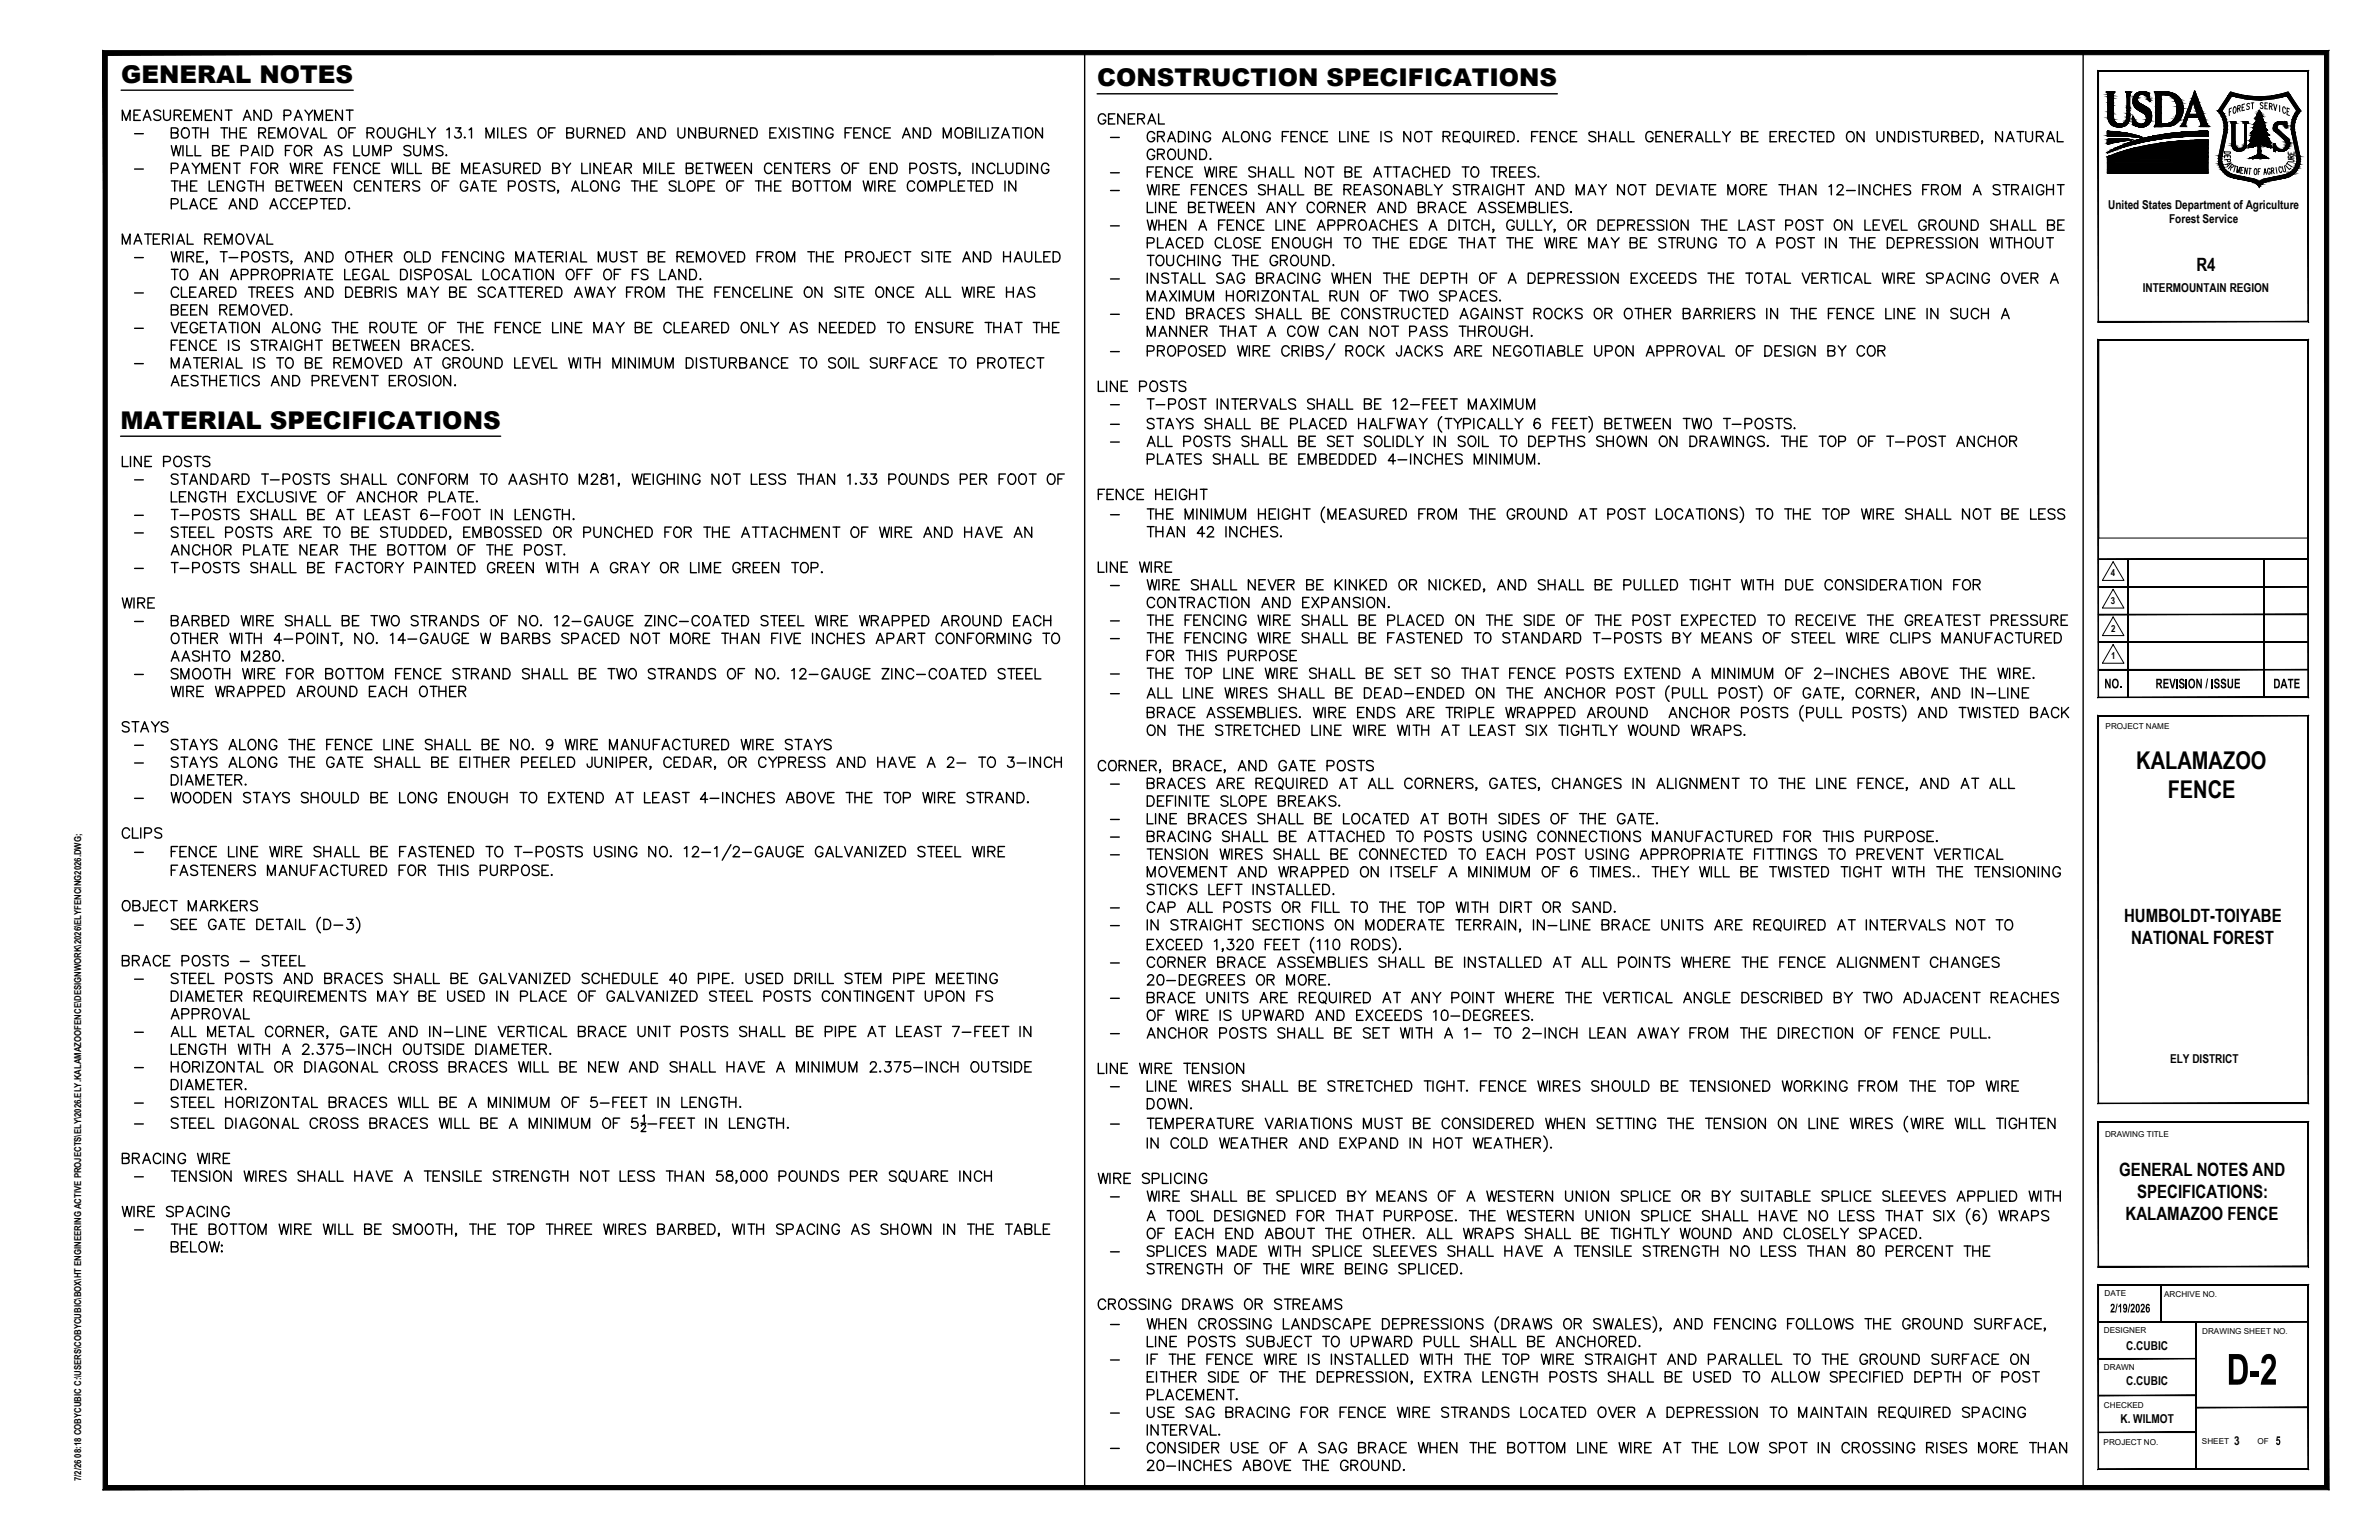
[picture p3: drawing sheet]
<svg xmlns="http://www.w3.org/2000/svg" width="432mm" height="279mm" viewBox="0 0 432 279" stroke-linecap="round" stroke-linejoin="round" font-family="sans-serif">
<defs><g id="words">
<text font-size="8.9" x="404.2" y="251.2">D-2</text>
<g font-size="4.4">
<text x="22" y="15">GENERAL NOTES</text>
<text x="199.1" y="15.6">CONSTRUCTION SPECIFICATIONS</text>
<text x="21.9" y="77.8">MATERIAL SPECIFICATIONS</text>
<text x="387.8" y="139.5">KALAMAZOO</text>
<text x="393.4" y="144.8">FENCE</text>
</g>
<g font-size="4">
<text x="403.6" y="32.1">R</text>
<text x="413.8" y="32.1">L</text>
</g>
<g font-size="3.5">
<text x="402.9" y="30.7">P</text>
<text x="402.9" y="31.4">A</text>
<text x="414.2" y="31.4">T</text>
<text x="414.5" y="30.7">U</text>
</g>
<g font-size="3.3">
<text x="398.7" y="49.2">R4</text>
<text x="385.5" y="167.2">HUMBOLDT-TOIYABE</text>
<text x="386.8" y="171.2">NATIONAL FOREST</text>
<text x="384.6" y="213.3">GENERAL NOTES AND</text>
<text x="385.8" y="221.3">KALAMAZOO FENCE</text>
<text x="387.9" y="217.3">SPECIFICATIONS:</text>
</g>
<g font-size="3.1">
<text x="402.9" y="29.3">D</text>
<text x="402.9" y="30">E</text>
<text x="414.5" y="30">R</text>
<text x="414.5" y="29.3">E</text>
</g>
<g font-size="2.8">
<text x="382" y="124.9">NO.</text>
<text x="391.2" y="124.9">REVISION / ISSUE</text>
<text x="412.6" y="124.9">DATE</text>
</g>
<g font-size="2.5">
<text x="383" y="238.1">2/19/2026</text>
<text x="413" y="262.2">5</text>
</g>
<g font-size="2.2">
<text x="382.7" y="37.9">United States Department of Agriculture</text>
<text x="393.7" y="40.5">Forest Service</text>
<text x="388.9" y="52.9">INTERMOUNTAIN REGION</text>
<text x="393.9" y="192.9">ELY DISTRICT</text>
<text x="385.9" y="244.9">C.CUBIC</text>
<text x="385.9" y="251.3">C.CUBIC</text>
<text x="384.9" y="258.1">K. WILMOT</text>
<text x="405.5" y="262.2">3</text>
</g>
<g font-size="1.8">
<text x="383.1" y="104.6">4</text>
<text x="383.1" y="109.6">3</text>
<text x="383.2" y="114.6">2</text>
<text x="383.2" y="119.6">1</text>
</g>
<text font-size="1.7" x="14.7" y="268.8" transform="rotate(-90 14.7 268.8)">7/2/26 08:18 COBYCUBIC C:\USERS\COBYCUBIC\BOX\HT ENGINEERING ACTIVE PROJECTS\ELY\2026.ELY.KALAMAZOOFENCE\DESIGNWORK\2026\ELYFENCING2026.DWG;</text>
<g font-size="1.5">
<text x="382.2" y="132.2">PROJECT NAME</text>
<text x="382.1" y="206.3">DRAWING TITLE</text>
<text x="382" y="235.2">DATE</text>
<text x="392.8" y="235.4">ARCHIVE NO.</text>
<text x="381.9" y="241.9">DESIGNER</text>
<text x="399.7" y="242">DRAWING SHEET NO.</text>
<text x="381.9" y="248.5">DRAWN</text>
<text x="381.9" y="255.4">CHECKED</text>
<text x="381.8" y="262.1">PROJECT NO.</text>
<text x="399.7" y="261.9">SHEET</text>
<text x="409.7" y="261.9">OF</text>
</g>
</g></defs>
<!-- layer: G-ANNO-TEXT -->
<path d="M383.5 101.9l2 3.4h-3.9zM383.5 106.9l2 3.4h-3.9zM383.5 111.9l2 3.4h-3.9zM383.5 116.9l2 3.4h-3.9z" fill="none" stroke="#000" stroke-width=".18"/>
<!-- layer: G-ANNO-TTLB -->
<g fill="#000" stroke="#000" stroke-width=".18">
<path d="M380.9 58.3l-.1 .1 38.1-.1zM380.8 58.4h38.2zM418.9 12.9l.1 45.5zM418.9 12.9l.1-.1v45.6zM380.9 12.9l38.1-.1zM380.8 12.8h38.2zM380.8 12.8l.1 45.5zM380.8 12.8v45.6z"/>
<path d="M380.9 116.5h38.1zM380.9 116.5h38.1z"/>
<path d="M380.9 106.4h38.1zM380.9 106.5l38.1-.1z"/>
<path d="M380.9 101.4h38.1zM380.9 101.5l38.1-.1z"/>
<path d="M380.9 111.4h38.1zM380.9 111.5l38.1-.1z"/>
<path d="M380.9 121.5v.1l38.1-.1zM380.9 121.6l38.1-.1v.1z"/>
<path d="M380.9 126.5l-.1 .1 38.1-.1zM380.8 126.6h38.2zM418.9 61.7l.1 64.9zM419 61.6v65zM380.9 61.7h38l.1-.1zM380.8 61.6h38.2l-38.1 .1zM380.8 61.6l.1 64.9zM380.8 61.6v65z"/>
<path d="M386.2 101.5l.1 25zM386.2 101.5l.1 25z"/>
<path d="M410.9 101.5v25h.1zM410.9 101.5h.1v25z"/>
<path d="M380.9 200.1l-.1 .1 38.1-.1zM380.8 200.2h38.2zM418.9 129.9l.1 70.3zM418.9 129.9l.1-.1v70.4zM380.9 129.9l38.1-.1zM380.8 129.8h38.2zM380.8 129.8l.1 70.3zM380.8 129.8v70.4z"/>
<path d="M380.9 239.8h38.1zM380.9 239.9l38.1-.1z"/>
<path d="M380.9 229.7l-.1 .1 38.1-.1zM380.8 229.8l38.1-.1 .1 .1zM418.9 203.6l.1 26.2zM418.9 203.6l.1-.1v26.3zM380.9 203.6l38.1-.1zM380.8 203.5h38.2zM380.8 203.5l.1 26.2zM380.8 203.5v26.3z"/>
<path d="M392.2 233.1l.1 6.7zM392.2 233.1l.1 6.7z"/>
<path d="M380.9 253.1h17.7zM380.9 253.2l17.7-.1z"/>
<path d="M380.9 259.8h17.7zM380.9 259.9l17.7-.1z"/>
<path d="M380.9 246.5h17.7zM380.9 246.5h17.7z"/>
<path d="M398.6 255.3h20.4zM398.6 255.4l20.4-.1z"/>
<path d="M380.9 266.5l-.1 .1 38.1-.1zM380.8 266.6h38.2zM418.9 233.2l.1 33.4zM418.9 233.2l.1-.1v33.5zM380.9 233.2l38.1-.1zM380.8 233.1h38.2zM380.8 233.1l.1 33.4zM380.8 233.1v33.5z"/>
<path d="M398.5 239.8v26.8h.1zM398.5 239.8h.1v26.8z"/>
<path d="M18.7 270.3h404l-.8-.8zM18.7 270.3l.8-.8h402.4zM18.7 9.2v261.1l.8-.8zM18.7 9.2l.8 .7v259.6zM18.7 9.2l.8 .7 403.2-.7zM19.5 9.9l403.2-.7-.8 .7zM422.7 9.2l-.8 .7 .8 260.4zM421.9 9.9l.8 260.4-.8-.8z"/>
</g>
<!-- layer: G-Anno-Logo -->
<g fill="none" stroke="#000" stroke-width=".18">
<path d="M382.3 16.7h1.6l-.3 .3v3.7a1.3 1.3 0 0 0 .3 1.5 1.3 1.3 0 0 0 1.5 .2 1.44 1.44 0 0 0 .7-1.4v-3.9l-.3-.4h1l-.2 .4-.1 3.9a1.99 1.99 0 0 1-1.5 2 1.99 1.99 0 0 1-2.3-1.1l-.1-.8v-4zM387.5 17.2a1.82 1.82 0 0 1 2.6-.1v1.2l-.1-.3a1.04 1.04 0 0 0-.9-.9 1.04 1.04 0 0 0-1.1 .7 .87 .87 0 0 0 .5 1l1 .6a1.99 1.99 0 0 1 .7 2.8 1.99 1.99 0 0 1-2.8 .6l-.2-.2v-1.4a1.34 1.34 0 0 0 2.1 1 1.15 1.15 0 0 0-.3-1.7l-.2-.1a3.1 3.1 0 0 1-1.5-1.3 2.01 2.01 0 0 1 .2-1.9zM387.7 17a1.79 1.79 0 0 1 2.4 .1v1.2l-.1-.3a1.04 1.04 0 0 0-.9-.9 1.04 1.04 0 0 0-1.1 .7 .87 .87 0 0 0 .5 1l1 .6a1.99 1.99 0 0 1 .7 2.8 1.99 1.99 0 0 1-2.8 .6l-.2-.2v-1.4a1.34 1.34 0 0 0 2.1 1 1.15 1.15 0 0 0-.3-1.7l-.2-.1a3.1 3.1 0 0 1-1.5-1.3 1.88 1.88 0 0 1 .4-2.1zM391 16.7h1.8a3.8 3.8 0 0 1 2.1 .5l.5 .4a3.2 3.2 0 0 1 .7 3.3 3.2 3.2 0 0 1-2.8 2l-2.3 .1 .2-.5v-5.3zM392.3 17.2h.5a2.37 2.37 0 0 1 2.3 3 2.18 2.18 0 0 1-2.2 2.3h-.6zM398.1 18.5l.7 2.2h-1.5zM398.4 16.5l2.2 5.9 .4 .6h-1.7l.2-.4-.5-1.3h-1.9l-.5 1.3 .3 .4h-1.1l.4-.6zM405 19.6l-.4 .2v1.2M405.4 19.5l.3-.2a.74 .74 0 0 1-.3 1.3l-.1-.4zM406.1 19.7l.5-.2-.1-.4-.4 .1v1.1M406.4 19.7l.2 .5M407.2 19.5h-.2"/>
<path d="M407.4 18.9l-.4 .1v1.1l.4-.1M408.3 18.9a.27 .27 0 0 0-.4 0 .27 .27 0 0 0 0 .4h.2a.29 .29 0 0 1 .1 .5 .29 .29 0 0 1-.4-.1M408.8 18.7v1M409.1 18.6l-.5 .1M410.1 20l-.8 1.4 .1 .2h.1M410.7 18.8l-.3-.2-.1 .2v.2a.48 .48 0 0 1 .4 .6l-.3 .1-.1-.2M411.1 19.2h.3M411.6 18.7l-.5-.1v1.1l.5 .1M411.9 19.2l.4 .1 .1-.4-.5-.2v1.1M412.2 19.3l.2 .6M412.7 18.9l.3 1.1 .3-1M413.8 19.1v1.2"/>
<path d="M414.8 19.7l-.3-.3a.83 .83 0 0 0 .2 1.2l.1-.2M415.5 19.8l-.4-.2v1.2l.4 .2M382.5 27.7l1.4-.8 2.1-.9 3.6-1 5.4-.9 5.7-.3v.9l-4.4 .1-4.6 .5-4.8 1zM382.5 23.8l3.7 .4 2.6 .7-3.4-.2h-2.8zM382.5 25.3l4.5 .1-4.5 .7zM382.5 28.4a48.6 48.6 0 0 1 18.3-3v6h-18.3zM402.5 20.1a4.3 4.3 0 0 1 1.1 3.9M402.6 20.2l2.3-3.5a16 16 0 0 0 10.4 0l2.3 3.5a4.3 4.3 0 0 0-1.1 3.8M403.3 20.1a4.9 4.9 0 0 1 .9 4M403.3 20.1l1.8-2.7a17.1 17.1 0 0 0 10 0l1.8 2.7a4.7 4.7 0 0 0-1 4l1 4.3M403.6 24l-.9 4.3M404.2 24.1l-.9 4.3"/>
<path d="M404.9 20.2l-.3 .1M405.3 32.3l3.5 .7a1.75 1.75 0 0 1 1.3 1 1.77 1.77 0 0 1 1.2-1l3.5-.7M405.5 31.7l3.4 .7M405.8 22.3l-.1 .1v3.7a.86 .86 0 0 0 .8 .9 .86 .86 0 0 0 .9-.9M405.8 22.3v-.2h-.9v.2l.2 .1v3.7a1.31 1.31 0 0 0 1.3 1.4 1.31 1.31 0 0 0 1.3-1.4M407.7 22.4l.4-.1v-.2h-1v.2l.3 .1v3.7M407.7 22.4v3.7M408.2 30.5l.4 .1M408.2 28.7l.8 .1M408.3 25.5v.1l.4-.1M408.4 30.5l-.1 1.1M408.6 25l-.3 .5"/>
<path d="M408.6 28.6l-.3 .2M408.7 25.5l-.6 .8v.5M408.8 24.5h.2l-.4 .5M408.9 32.4l1.2 .6 1.1-.6M408.9 23.6l-.4 .6 .3 .1-.2 .4 .3-.2M409 28.4l-.4 .2M409.2 22.8l-.2 .5 .2-.1M409.2 23.2h.1M409.3 23.3l-.3 .3M409.3 30.6a.61 .61 0 0 1 0 1.1 .9 .9 0 0 1 0-1.1zM409.3 28.3l-.3 .1M409.4 26.4l-.4 .2-.9 .2"/>
<path d="M409.4 28.7h.3M409.5 28.7l-.5 .1M409.5 21.6h.1l-.2 .6-.4 .4 .2 .1v.2M409.6 26.3l.2-.1 .1 .2-.1 1.6-.5 .3M409.6 26.3l-.2 .1M409.7 28.7l.3 .1M409.9 31.1h.2M410 20l.6 1h-.1M410.3 30.6h-.4v1.1M410.4 26.1l-.1 2h.2M410.4 26.2l.1-.1 .5 .4h.4l.1 .1M410.5 21l.2 .6"/>
<path d="M410.5 28.1l.2 .1M410.7 21.6l.2 .6M410.7 28.2l.2 .1M410.9 28.3h.1M410.9 28.3l.3 .1M411 22.2l-.3-.1 .4 .6h-.1l.2 .7M411 31.3h.3M411.2 23.6l.4 .7M411.2 28.4l.5 .3h-1.7M411.2 23.3l.3 .3h-.3M411.4 31.6l-.3-1-.2 1.1M411.4 24.6l.4 .6"/>
<path d="M411.5 26.6l.2 .2M411.6 24.3l.3 .2h-.2M411.7 24.5l-.2-.1v.2M411.7 26.8v-.2l.3-.1 .2 .3M411.8 25.1v.3l.2 .3M412 25.6l.2 .3-.3-.1 .3 .6-.1 .2M412 30.8l-.2-.3a.61 .61 0 0 0 .1 1.1l.2-.3v-.1h-.2M412.1 26.6l.1 .2M412.3 31l.3-.1v-.4h-.4l.1 1.1M412.9 23.9l1.9 1.6 .2 .5M413.5 22.6l-.2 .2v.5l2 1.8a1.47 1.47 0 0 1-.3 2 1.47 1.47 0 0 1-2-.1v.5h-.3v-1.4h.3a1.07 1.07 0 0 0 .9 1M414.7 22.3a1.21 1.21 0 0 0-1.6-.1 1.21 1.21 0 0 0-.3 1.5l.1 .1"/>
<path d="M414.7 22.3v-.2h.4v1.1h-.3a.76 .76 0 0 0-.4-.7 .76 .76 0 0 0-.9 .1M414.7 31.7l-3.5 .7M415.1 20.2l.3 .1M416.5 24l.9 4.3"/>
</g>
<g fill="#000" stroke="#000" stroke-width=".18">
<path d="M387.8 17h2.3zM387.9 16.9h2.1zM388.6 16.6h.5zM390 18.1h.1zM391.1 16.7h2zM391.2 16.8h3.1zM391.6 16.7h1.3zM393 17.2h1.9zM404.9 16.7l1 .3h-1.3zM414.3 17l1-.3 .2 .3zM382.5 26.1h.1zM382.5 24.7h.1z"/>
<path d="M382.6 28.4h18.2zM382.7 25.3h3.6zM383.3 25.3h2.6zM383.4 25.3h2.5zM384.5 23.1h.3zM384.6 24.7h3.5zM384.7 24.7h3.4zM387.6 26.8h13.2zM388.3 23h.7zM391 24.7h9.7zM391.1 23h.2zM392.4 22.5h2.4z"/>
<path d="M392.9 22.5h2zM393.6 25.8h7.2zM394.2 22.1h1.2zM394.3 25.7h6.5zM394.5 25.7h6.3zM395.3 25.6h5.5zM395.4 25.6h5.4zM395.7 25.6h5.1zM396 24h4.7zM396.3 24h4.4zM397 23.9h3.7zM397.4 25.5h3.4z"/>
<path d="M397.8 25.5h3zM398.4 25.5h2.4zM398.8 23.9h1.9zM398.9 25.4h1.9zM399.2 23.8h1.5zM399.2 25.4h1.6zM399.8 23.8h.9zM400.2 25.4h.6zM400.2 24.7h.5zM400.2 25.4h.3zM399.9 23.8h.7zM408.1 26.8h.1z"/>
<path d="M408.4 25.4h3.5zM408.3 25.5h.1zM408.5 25.8h3.4zM408.4 28.7h.1zM408.5 24.2h.1zM408.6 25.8h3.3zM408.6 24.6h.1zM408.9 28.8h.1zM408.9 28.5h2.5zM408.9 24.5h2.5zM409 23.3h.1zM409.4 21.6h.1z"/>
<path d="M409.6 28.7h.3zM409.6 28.7l.1 .1zM409.7 33.5h.8l-.3 .2zM410 28.8h.3zM410 28.8h.6zM410.9 26.4l.1 .1zM411.1 28.4h.1zM411.2 28.7h.2zM411.3 23.6h.1zM412.1 25.8l.1 .1zM412.1 26.6h.1zM412.7 26.1h.3z"/>
<path d="M413.6 22.1h.5z"/>
<path d="M382.6 17.1h1zM382.6 17.1h1zM382.6 17.1h1zM382.6 17.1h1zM382.6 17.1h1zM382.6 17.1h1zM382.6 17.1h1zM382.6 17.1h1z"/>
<path d="M382.6 17.1l1 .1zM382.6 17.1l1 .1zM382.6 17.2h1zM382.6 17.2h1z"/>
<path d="M382.6 17.2l1 .2v-.2zM382.6 17.2l1 .2h-1z"/>
<path d="M382.6 17.4l1 .1v-.1zM382.6 17.4l1 .1h-1z"/>
<path d="M382.6 17.5l1 .3v-.3zM382.6 17.5l1 .3h-1z"/>
<path d="M382.6 17.8l1 .8v-.8zM382.6 17.8l1 .8h-1z"/>
<path d="M382.6 18.6l1 .5v-.5zM382.6 18.6l1 .5h-1z"/>
<path d="M382.6 19.1l1 1.2v-1.2zM382.6 19.1l1 1.2h-1z"/>
<path d="M382.5 17h1.1zM382.5 17h1.1z"/>
<path d="M382.5 17l1.1 .1v-.1zM382.5 17l1.1 .1h-1z"/>
<path d="M382.5 16.9h1.2zM382.5 16.9l1.1 .1z"/>
<path d="M382.5 16.9h1.2zM382.5 16.9h1.2z"/>
<path d="M382.4 16.8h1.3zM382.4 16.8l1.3 .1z"/>
<path d="M382.4 16.8h1.4zM382.4 16.8h1.3z"/>
<path d="M382.4 16.7h1.4zM382.4 16.7l1.4 .1z"/>
<path d="M382.3 16.7h1.5zM382.3 16.7h1.5zM382.3 16.7h1.5zM382.3 16.7h1.5z"/>
<path d="M382.3 16.7h1.5zM382.3 16.7h1.5z"/>
<path d="M382.3 16.7h1.5zM382.3 16.7h1.5z"/>
<path d="M382.3 16.7h1.5zM382.3 16.7h1.6z"/>
<path d="M382.3 16.7h1.5zM382.3 16.7h1.5z"/>
<path d="M382.3 16.7h1.6zM382.3 16.7h1.6z"/>
<path d="M385.8 16.7h1zM385.9 16.7h.9zM385.8 16.7h1zM385.8 16.7h1zM385.8 16.7h1zM385.8 16.7h1zM385.8 16.7h1zM385.8 16.7h1z"/>
<path d="M386.1 19.3l.4 .2v-.2zM386.1 19.3l.4 .2h-.4z"/>
<path d="M386.1 19.5l.4 .2v-.2zM386.1 19.5l.4 .2h-.4z"/>
<path d="M386.1 19.7l.4 .3v-.3zM386.1 19.7l.4 .3h-.4z"/>
<path d="M386 17.1h.6zM386 17.1h.6z"/>
<path d="M386.1 17.1h.5zM386.1 17.1h.5z"/>
<path d="M386.1 17.1l.5 .1zM386.1 17.1l.5 .1z"/>
<path d="M386.1 17.2h.5zM386.1 17.2h.5z"/>
<path d="M386.1 17.2h.5zM386.1 17.2h.5z"/>
<path d="M386.1 17.2h.5zM386.1 17.2h.5z"/>
<path d="M386.1 17.2l.5 .1zM386.1 17.2l.5 .1z"/>
<path d="M386.1 17.3h.5zM386.1 17.3h.5zM386.1 17.3h.5zM386.1 17.3h.5z"/>
<path d="M386.1 17.3h.5zM386.1 17.3h.5zM386.1 17.3h.5zM386.1 17.3h.5z"/>
<path d="M386.1 17.3h.5zM386.1 17.3h.5z"/>
<path d="M386.1 17.3l.5 .1zM386.1 17.3l.5 .1z"/>
<path d="M386.1 17.4h.5zM386.1 17.4h.5z"/>
<path d="M386.1 17.4l.4 1.9 .1-1.9zM386.1 17.4l.4 1.9h-.4z"/>
<path d="M386 17h.6zM386 17l.6 .1z"/>
<path d="M386 16.9h.6zM386 16.9h.6z"/>
<path d="M386 16.9l.6 .1v-.1zM386 16.9l.6 .1h-.6z"/>
<path d="M386 16.8h.7zM386 16.8l.6 .1z"/>
<path d="M385.9 16.8h.8zM385.9 16.8h.8zM385.9 16.8h.8zM385.9 16.8h.8z"/>
<path d="M385.9 16.8h.8zM385.9 16.8h.8z"/>
<path d="M385.9 16.7h.8zM385.9 16.7l.8 .1z"/>
<path d="M385.9 16.7h.9zM385.9 16.7h.8zM385.9 16.7h.8zM385.9 16.7h.8z"/>
<path d="M387.2 17.9h.8zM387.2 17.9h.8z"/>
<path d="M387.2 17.9h.8zM387.2 17.9h.8z"/>
<path d="M387.2 17.9l.8 .1zM387.2 17.9l.8 .1z"/>
<path d="M387.2 18l.8 .1zM387.2 18l.8 .1z"/>
<path d="M387.2 18.1l.8 .1zM387.2 18.1l.8 .1z"/>
<path d="M387.2 18.2l.8 .1v-.1zM387.2 18.2l.8 .1h-.8z"/>
<path d="M387.3 17.7l.7 .2v-.2zM387.3 17.7l.7 .2h-.8z"/>
<path d="M387.2 18.3l.9 .1-.1-.1zM387.2 18.3l.9 .1h-.9z"/>
<path d="M387.2 18.4l.9 .1zM387.2 18.4l.9 .1z"/>
<path d="M387.4 17.5l.6 .2 .1-.2zM387.4 17.5l.6 .2h-.7zM387.3 17.7h.7zM387.3 17.7h.7z"/>
<path d="M387.4 17.5h.7zM387.4 17.5h.7z"/>
<path d="M387.2 18.5l1 .1-.1-.1zM387.2 18.5l1 .1h-1z"/>
<path d="M387.5 17.3l.6 .2 .1-.2zM387.5 17.3l.6 .2h-.7z"/>
<path d="M387.2 18.6l1.1 .1zM387.2 18.6l1.1 .1z"/>
<path d="M387.5 17.3h.8zM387.5 17.3h.7z"/>
<path d="M387.5 17.3h.8zM387.5 17.3h.8z"/>
<path d="M387.2 18.7l1.2 .1zM387.2 18.7l1.2 .1z"/>
<path d="M387.6 17.2h.8zM387.6 17.2l.7 .1z"/>
<path d="M387.2 18.8h1.3zM387.2 18.8h1.3z"/>
<path d="M387.2 18.8h1.3zM387.2 18.8h1.3z"/>
<path d="M387.2 18.8l1.5 .1-.2-.1zM387.2 18.8l1.5 .1h-1.5z"/>
<path d="M387.6 17.1h.9zM387.6 17.1l.8 .1z"/>
<path d="M387.6 17.1h1zM387.6 17.1h.9z"/>
<path d="M387.6 17.1h1zM387.6 17.1h1z"/>
<path d="M387.2 18.9l1.6 .1zM387.2 18.9l1.6 .1z"/>
<path d="M387.2 19l1.8 .1-.2-.1zM387.2 19l1.8 .1h-1.7z"/>
<path d="M387.3 19.1l1.9 .1-.2-.1zM387.3 19.1l1.9 .1h-1.8z"/>
<path d="M388.6 16.6h.6zM388.5 16.6h.7z"/>
<path d="M387.4 19.2l2 .1-.2-.1zM387.4 19.2l2 .1h-2z"/>
<path d="M388.5 16.6l.8 .1zM388.4 16.7h.9z"/>
<path d="M388.4 16.7h1zM388.4 16.7h1z"/>
<path d="M388.4 16.7h1.1zM388.3 16.7h1.2z"/>
<path d="M387.4 19.3l2.1 .1zM387.4 19.3l2.1 .1z"/>
<path d="M388.3 16.7h1.3zM388.2 16.7h1.4z"/>
<path d="M387.5 19.4h2.1zM387.5 19.4h2.1z"/>
<path d="M388.2 16.7l1.6 .1zM388 16.8h1.8z"/>
<path d="M387.5 19.4l2.2 .1zM387.5 19.4l2.2 .1z"/>
<path d="M387.5 19.5h2.2zM387.5 19.5h2.2z"/>
<path d="M387.6 19.5l2.2 .1zM387.6 19.5l2.2 .1z"/>
<path d="M387.6 19.6l2.3 .1-.1-.1zM387.6 19.6l2.3 .1h-2.2z"/>
<path d="M388 16.8h1.8zM388 16.8h1.8z"/>
<path d="M388 16.8l2 .1zM387.9 16.9h2.1z"/>
<path d="M387.7 19.7h2.3zM387.7 19.7h2.3z"/>
<path d="M387.9 16.9h2.1zM387.9 16.9h2.1zM387.9 16.9h2.1z"/>
<path d="M387.8 19.7l2.3 .1-.1-.1zM387.8 19.7l2.3 .1h-2.2z"/>
<path d="M387.9 16.9h2.1zM387.9 16.9h2.1z"/>
<path d="M387.8 16.9l2.3 .1zM387.8 17h2.3z"/>
<path d="M387.8 17h2.3zM387.8 17h2.3zM387.8 17h2.3z"/>
<path d="M387.8 17h2.3zM387.8 17h2.3z"/>
<path d="M387.7 17l2.4 .1zM387.7 17l2.4 .1z"/>
<path d="M387.7 17.1h2.4zM387.6 17.1h2.5z"/>
<path d="M388.6 17.1h1.5zM388.6 17.1h1.5z"/>
<path d="M388.9 17.1l1.2 .1zM388.9 17.1l1.2 .1z"/>
<path d="M389.1 17.2h1zM389.1 17.2h1z"/>
<path d="M389.3 17.2h.8zM389.3 17.2h.8z"/>
<path d="M389.3 17.2l.8 .1v-.1zM389.3 17.2l.8 .1z"/>
<path d="M389.5 17.3l.6 .1v-.1zM389.5 17.3l.6 .1z"/>
<path d="M389.6 17.4l.5 .2v-.2zM389.6 17.4l.5 .2h-.4z"/>
<path d="M389.7 17.6l.4 .2v-.2zM389.7 17.6l.4 .2h-.2z"/>
<path d="M389.9 17.8l.2 .1zM389.9 17.8l.2 .1z"/>
<path d="M389.9 17.9h.2zM389.9 17.9h.2z"/>
<path d="M390 17.9l.1 .1zM390 17.9l.1 .1zM390 18h.1zM390 18h.1z"/>
<path d="M390 18h.1zM390 18h.1z"/>
<path d="M390 18l.1 .1zM390 18l.1 .1zM390 18.1h.1z"/>
<path d="M390 18.1h.1zM390 18.1h.1z"/>
<path d="M390 18.2l.1 .1zM390 18.2l.1 .1z"/>
<path d="M387.9 19.8l2.3 .1zM387.9 19.8l2.3 .1z"/>
<path d="M388 19.9l2.3 .2-.1-.2zM388 19.9l2.3 .2h-1.9z"/>
<path d="M391.2 17.2h1.1zM391.2 17.2h1.1z"/>
<path d="M391.2 17.2h1.1zM391.2 17.2h1.1z"/>
<path d="M391.2 17.2h1.1zM391.2 17.2h1.1zM391.2 17.2h1.1zM391.2 17.2h1.1z"/>
<path d="M391.2 17.2l1.1 .1zM391.2 17.2l1.1 .1z"/>
<path d="M391.2 17.3l1.1 .7v-.7zM391.2 17.3l1.1 .7h-1.1z"/>
<path d="M391.2 18l1.1 1.4v-1.4zM391.2 18l1.1 1.4h-1.1z"/>
<path d="M391.2 19.4l1.1 1.1v-1.1zM391.2 19.4l1.1 1.1h-1.1z"/>
<path d="M391.2 17.2h1.6zM391.2 17.2h1.1z"/>
<path d="M391.6 16.7h1.4zM391.4 16.7h1.6z"/>
<path d="M391.4 16.7h1.6zM391.2 16.7h1.8z"/>
<path d="M391.2 16.7h1.9zM391.1 16.7h2zM391.1 16.7h2z"/>
<path d="M391.1 16.7h2zM391.1 16.7h2z"/>
<path d="M391.1 16.7h2.2zM391.1 16.7h2.2z"/>
<path d="M391.1 16.7h2.2zM391.1 16.7h2.2z"/>
<path d="M391.1 16.7h2.2zM391.1 16.7h2.2z"/>
<path d="M391.1 16.7h2.3zM391.1 16.7h2.3z"/>
<path d="M391.1 16.7h2.6zM391.1 16.7h2.6z"/>
<path d="M391.1 16.7h2.7zM391.1 16.7h2.7z"/>
<path d="M391.1 16.7l3.2 .1zM391.1 16.7l3.2 .1h-3.1zM391.2 16.8h3.1z"/>
<path d="M391.2 16.8l3.4 .2-.3-.2zM391.2 16.8l3.4 .2h-3.4z"/>
<path d="M391.2 17h3.5zM391.2 17h3.5z"/>
<path d="M391.2 17l3.7 .2-.2-.2zM391.2 17l3.7 .2h-3.7z"/>
<path d="M391.2 17.2h3.7zM391.2 17.2h3.7z"/>
<path d="M391.2 17.2h3.7zM391.2 17.2h3.7z"/>
<path d="M392.8 17.2h2.1zM392.8 17.2h2.1z"/>
<path d="M393 17.2h1.9zM393 17.2h1.9zM393 17.2h1.9z"/>
<path d="M393.1 17.2h1.8zM393.1 17.2h1.8z"/>
<path d="M393.2 17.2h1.8zM393.2 17.2h1.8z"/>
<path d="M393.3 17.2h1.7zM393.3 17.2h1.7z"/>
<path d="M393.4 17.2l1.7 .1zM393.4 17.2l1.7 .1z"/>
<path d="M393.6 17.3h1.5zM393.6 17.3h1.5z"/>
<path d="M393.7 17.3l1.5 .1zM393.7 17.3l1.5 .1z"/>
<path d="M393.9 17.4l1.5 .1-.2-.1zM393.9 17.4l1.5 .1h-1.3z"/>
<path d="M394.1 17.5l1.3 .1zM394.1 17.5l1.3 .1z"/>
<path d="M394.2 17.6l1.3 .1zM394.2 17.6l1.3 .1z"/>
<path d="M394.3 17.7l1.3 .1-.1-.1zM394.3 17.7l1.3 .1h-1.1z"/>
<path d="M394.5 17.8h1.1zM394.5 17.8h1.1z"/>
<path d="M394.5 17.8l1.3 .3-.2-.3zM394.5 17.8l1.3 .3h-1.1z"/>
<path d="M394.7 18.1l1.1 .1zM394.7 18.1l1.1 .1z"/>
<path d="M394.7 18.2l1.2 .1-.1-.1zM394.7 18.2l1.2 .1h-1.1z"/>
<path d="M394.8 18.3l1.2 .1-.1-.1zM394.8 18.3l1.2 .1h-1.1z"/>
<path d="M394.9 18.4h1.1zM394.9 18.4h1.1z"/>
<path d="M394.9 18.4l1.2 .3-.1-.3zM394.9 18.4l1.2 .3h-1.1z"/>
<path d="M395 18.7l1.1 .1zM395 18.7l1.1 .1z"/>
<path d="M395 18.8l1.2 .2-.1-.2zM395 18.8l1.2 .2h-1.1z"/>
<path d="M395.1 19l1.1 .1v-.1zM395.1 19l1.1 .1h-1.1z"/>
<path d="M395.1 19.1l1.1 .1v-.1zM395.1 19.1l1.1 .1h-1.1zM395.1 19.2h1.1zM395.1 19.2h1.1z"/>
<path d="M395.1 19.2l1.1 .2v-.2zM395.1 19.2l1.1 .2h-1.1z"/>
<path d="M395.1 19.4l1.2 .2-.1-.2zM395.1 19.4l1.2 .2h-1.2zM395.1 19.6h1.2zM395.1 19.6h1.2z"/>
<path d="M395.1 19.9l1.1 .2v-.2zM395.1 19.9l1.1 .2h-1.1z"/>
<path d="M395.1 19.6l1.2 .2v-.2zM395.1 19.6l1.2 .2h-1.2z"/>
<path d="M395.1 19.8l1.1 .1 .1-.1zM395.1 19.8l1.1 .1h-1.1z"/>
<path d="M397.1 19.8l.4 .4 .1-.4zM397.1 19.8l.4 .4h-.5z"/>
<path d="M397.5 18.8l.1 1 .4-1zM397.5 18.8l.1 1h-.5z"/>
<path d="M397.6 18.5l.4 .3 .1-.3zM397.6 18.5l.4 .3h-.5z"/>
<path d="M398.4 16.5v.1zM398.4 16.5v.1z"/>
<path d="M398.3 16.6l.2 .3zM398.3 16.6l.2 .3h-.3z"/>
<path d="M398.2 16.9l.6 .9-.3-.9zM398.2 16.9l.6 .9h-.9z"/>
<path d="M397.9 17.8l1 .1-.1-.1zM397.9 17.8l1 .1h-1.1z"/>
<path d="M397.8 17.9l1.3 .6-.2-.6zM397.8 17.9l1.3 .6h-1.5z"/>
<path d="M398.1 18.5l1.1 .1zM398.1 18.5l1.1 .1z"/>
<path d="M398.1 18.6l1.4 1-.3-1zM398.1 18.6l1.4 1h-1z"/>
<path d="M398.5 19.6l1.2 .6-.2-.6zM398.5 19.6l1.2 .6h-1z"/>
<path d="M404.4 17.4l-1.1 2.7 1.8-2.7zM404.4 17.4l-1.1 2.7h-.7z"/>
<path d="M404.4 17.4h.7zM404.4 17.4h.7z"/>
<path d="M404.6 17l2.3 .2-1-.2zM404.6 17l2.3 .2h-2.4z"/>
<path d="M404.5 17.2l3.2 .2-.8-.2zM404.5 17.2l3.2 .2h-3.3z"/>
<path d="M405.1 17.4h2.8zM405.1 17.4h2.8z"/>
<path d="M405.2 17.4l3.8 .1zM405.2 17.4l3.8 .1z"/>
<path d="M405.6 17.5h4.5zM405.6 17.5h4.5z"/>
<path d="M408.4 18h3.4zM408.4 18l2.2 .1z"/>
<path d="M407.3 17.9l4.5 .1 1.1-.1zM407.3 17.9l4.5 .1h-3.4z"/>
<path d="M406.2 17.7l6.7 .2 1.1-.2zM406.2 17.7l6.7 .2h-5.6z"/>
<path d="M405.7 17.5l8.3 .2 .4-.2zM405.7 17.5l8.3 .2h-7.8z"/>
<path d="M411.1 17.5h3.4zM410.1 17.5h4.3z"/>
<path d="M412.2 17.4h2.7zM411.1 17.5h3.4z"/>
<path d="M412.5 17.4h2.6zM412.2 17.4h2.7z"/>
<path d="M414.3 17l1.4 .2-.2-.2zM413.3 17.2l1-.2 1.4 .2z"/>
<path d="M413.3 17.2l2.5 .2-.1-.2zM412.5 17.4l.8-.2 2.5 .2z"/>
<path d="M415.1 17.4l2.5 2.7-1.8-2.7zM415.1 17.4l2.5 2.7h-.7z"/>
<path d="M382.6 21.1h1zM382.6 21.1h1z"/>
<path d="M382.5 23.8h.3zM382.5 23.8h.3z"/>
<path d="M382.5 26.1h.1zM382.5 26.1h.1z"/>
<path d="M382.5 24.7h.1zM382.5 24.7h.2z"/>
<path d="M382.6 27.6h.1zM382.5 27.7l.1-.1z"/>
<path d="M382.5 26.1h.3zM382.5 26.1h.1z"/>
<path d="M382.5 23.8h.3zM382.5 23.8h.3z"/>
<path d="M382.5 23.8h.4zM382.5 23.8h.4z"/>
<path d="M382.5 23.8l.6 .1zM382.5 23.8l.6 .1z"/>
<path d="M382.5 24.6h.5zM382.5 24.6h.5z"/>
<path d="M382.5 24.6h.5zM382.5 24.6l.2 .1z"/>
<path d="M382.5 24.6h.5zM382.5 24.6h.5zM382.5 24.6h.5zM382.5 24.6h.6z"/>
<path d="M382.8 27.5l-.1 .1 .4-.1zM382.6 27.6l.2-.1z"/>
<path d="M382.9 27.5h.3zM382.8 27.5h.3z"/>
<path d="M382.9 27.5h.3zM382.9 27.5h.3z"/>
<path d="M383 27.4h.2zM382.9 27.5h.3z"/>
<path d="M383 27.4h.3zM383 27.4h.2z"/>
<path d="M383.1 27.4h.3zM383 27.4h.3z"/>
<path d="M382.5 25.9l.3 .2 .6-.2zM382.5 25.9l.3 .2h-.3z"/>
<path d="M382.5 23.9h1zM382.5 23.9h1z"/>
<path d="M382.5 23.9h1.1zM382.5 23.9h1.1z"/>
<path d="M382.5 25.9h1zM382.5 25.9h.9z"/>
<path d="M382.6 20.3l1 .3v-.3zM382.6 20.3l1 .3h-1z"/>
<path d="M382.6 20.6l1 .1zM382.6 20.6l1 .1z"/>
<path d="M382.6 20.7h1zM382.6 20.7h1z"/>
<path d="M382.6 20.7l1 .1zM382.6 20.7l1 .1z"/>
<path d="M382.6 20.8h1zM382.6 20.8h1z"/>
<path d="M382.6 20.8h1zM382.6 20.8h1z"/>
<path d="M382.6 20.8l1 .1zM382.6 20.8l1 .1z"/>
<path d="M382.6 20.9l1 .1zM382.6 20.9l1 .1zM382.6 21h1zM382.6 21h1z"/>
<path d="M382.6 21l1 .1v-.1zM382.6 21l1 .1h-1z"/>
<path d="M382.6 21.1h1zM382.6 21.1h1z"/>
<path d="M382.6 21.1h1zM382.6 21.1h1z"/>
<path d="M382.6 21.1l1 .1zM382.6 21.1l1 .1z"/>
<path d="M382.6 21.2l1 .2v-.2zM382.6 21.2l1 .2h-1z"/>
<path d="M382.5 23.9h1.4zM382.5 23.9h1.4z"/>
<path d="M382.6 21.4h1zM382.6 21.4h1z"/>
<path d="M382.6 21.4l1.1 .3-.1-.3zM382.6 21.4l1.1 .3h-1z"/>
<path d="M383.2 27.3h.4zM383.1 27.4h.3z"/>
<path d="M382.7 21.7h1zM382.7 21.7h1z"/>
<path d="M382.7 21.7l1.1 .2-.1-.2zM382.7 21.7l1.1 .2h-1.1zM382.7 21.9h1.1zM382.7 21.9h1.1z"/>
<path d="M382.7 21.9l1.2 .2-.1-.2zM382.7 21.9l1.2 .2h-1.1z"/>
<path d="M382.8 22.1h1.1zM382.8 22.1h1.1z"/>
<path d="M383.4 27.2h.5zM383.2 27.3h.4z"/>
<path d="M382.8 22.1l1.2 .1zM382.8 22.1l1.2 .1z"/>
<path d="M382.5 23.9h1.9zM382.5 23.9h1.9z"/>
<path d="M382.9 22.2h1.1zM382.9 22.2h1.1z"/>
<path d="M382.9 22.2h1.1zM382.9 22.2h1.1z"/>
<path d="M382.9 22.2h1.1zM382.9 22.2h1.1z"/>
<path d="M382.9 22.2l1.3 .2-.2-.2zM382.9 22.2l1.3 .2h-1.2z"/>
<path d="M383.5 27.1h.6zM383.4 27.2h.5z"/>
<path d="M382.5 25.8l1 .1 .7-.1zM382.5 25.8l1 .1h-1z"/>
<path d="M383 22.4h1.3zM383 22.4h1.3z"/>
<path d="M383.6 27.1h.6zM383.5 27.1h.6z"/>
<path d="M383.1 22.4l1.4 .1zM383.1 22.4l1.4 .1z"/>
<path d="M382.5 23.9l2.4 .1zM382.5 23.9l2.4 .1z"/>
<path d="M383.1 22.5h1.4zM383.1 22.5h1.4z"/>
<path d="M383.8 27h.7zM383.6 27.1h.6z"/>
<path d="M384.5 23.1h.2zM384.6 23.1h.1z"/>
<path d="M383.1 22.5h1.5zM383.1 22.5h1.5z"/>
<path d="M382.5 25.7h2zM382.5 25.7l1.7 .1z"/>
<path d="M383.1 22.5h1.6zM383.1 22.5h1.6z"/>
<path d="M383.1 22.5h1.7zM383.1 22.5h1.7z"/>
<path d="M382.5 25.7h2.4zM382.5 25.7h2z"/>
<path d="M382.5 24h2.8zM382.5 24h2.8z"/>
<path d="M384.1 26.8l.4 .2 .4-.2zM383.8 27l.3-.2 .4 .2z"/>
<path d="M384.3 23h.7zM384.3 23l.5 .1z"/>
<path d="M384.3 23h.8zM384.3 23h.7z"/>
<path d="M384.2 26.8h.9zM384.1 26.8h.8z"/>
<path d="M382.5 25.6h2.7zM382.5 25.6l2.4 .1z"/>
<path d="M382.5 24l2.9 .1zM382.5 24l2.9 .1z"/>
<path d="M384 23h1.3zM384 23h1.1z"/>
<path d="M384 23h1.3zM384 23h1.3z"/>
<path d="M384.4 26.7h1zM384.2 26.8h.9z"/>
<path d="M385.3 25.3h.1zM385.3 25.3h.1z"/>
<path d="M382.5 24.1h3.2zM382.5 24.1h3.2z"/>
<path d="M385.3 25.3h.2zM385.2 25.3h.3z"/>
<path d="M385.2 25.3h.4zM385 25.3h.6z"/>
<path d="M382.5 25.6h3zM382.5 25.6h3.1z"/>
<path d="M382.5 25.6h3zM382.5 25.6h2.7z"/>
<path d="M383.8 22.9h1.7zM383.8 22.9l1.5 .1z"/>
<path d="M385 25.3h.8zM384 25.3h1.8z"/>
<path d="M383.7 22.9h1.9zM383.7 22.9h1.8z"/>
<path d="M384.5 26.6h1.1zM384.4 26.7h1z"/>
<path d="M382.5 24.1l3.4 .1zM382.5 24.1l3.4 .1z"/>
<path d="M383.5 22.8h2.2zM383.5 22.8l2.1 .1z"/>
<path d="M383.5 22.8h2.3zM383.5 22.8h2.2z"/>
<path d="M384 25.3h1.9zM383.6 25.3h2.3z"/>
<path d="M383.4 22.7h2.4zM383.4 22.7l2.4 .1z"/>
<path d="M383.6 25.3h2.3zM383.4 25.3h2.5zM383.4 25.3h2.5z"/>
<path d="M383.3 22.7h2.6zM383.3 22.7h2.5z"/>
<path d="M383.4 25.3h2.5zM383.3 25.3h2.6zM383.3 25.3h2.6z"/>
<path d="M384.8 26.5l.8 .1 .3-.1zM384.5 26.6l.3-.1 .8 .1z"/>
<path d="M382.5 24.2h3.6zM382.5 24.2h3.6z"/>
<path d="M383.3 25.3h2.7zM383.2 25.3h2.8z"/>
<path d="M382.5 25.5h3.4zM382.5 25.5l3.1 .1z"/>
<path d="M383.2 25.3h2.9zM382.9 25.3h3.2z"/>
<path d="M383.2 22.6h2.8zM383.2 22.6l2.7 .1z"/>
<path d="M383.2 22.5h2.8zM383.2 22.5l2.8 .1z"/>
<path d="M385 22.5h1zM384.8 22.5h1.2z"/>
<path d="M383.2 22.5h2.8zM383.2 22.5h2.8z"/>
<path d="M385.1 22.5h1zM385 22.5h1z"/>
<path d="M382.5 24.2h3.7zM382.5 24.2h3.7z"/>
<path d="M385.3 22.4h.8zM385.1 22.5h1z"/>
<path d="M382.9 25.3h3.3zM382.8 25.3h3.4z"/>
<path d="M385.5 22.4h.7zM385.4 22.4h.8z"/>
<path d="M385.4 22.4h.8zM385.3 22.4h.8z"/>
<path d="M382.8 25.3h3.5zM382.7 25.3h3.6zM382.7 25.3h3.6z"/>
<path d="M382.5 24.2h3.9zM382.5 24.2h3.9z"/>
<path d="M385.7 22.2l.5 .2 .1-.2zM385.5 22.4l.2-.2 .5 .2z"/>
<path d="M382.5 25.4h3.8zM382.5 25.4l3.4 .1z"/>
<path d="M385.7 22.1h.6zM385.7 22.2h.6z"/>
<path d="M382.7 25.3h3.6zM382.7 25.3h3.6z"/>
<path d="M382.7 25.3h3.7zM382.6 25.3h3.8z"/>
<path d="M385.8 22.1h.5zM385.8 22.1h.5h-.6z"/>
<path d="M385.1 26.4l.8 .1 .5-.1zM384.8 26.5l.3-.1 .8 .1z"/>
<path d="M382.5 24.2l4.2 .1zM382.5 24.2l4.2 .1z"/>
<path d="M385.9 21.9h.5zM385.9 21.9h.5z"/>
<path d="M385.9 21.9l.4 .2 .1-.2zM385.9 21.9l.4 .2h-.5z"/>
<path d="M382.6 25.3h3.9zM382.6 25.3h3.9z"/>
<path d="M386 21.7l.4 .2 .1-.2zM386 21.7l.4 .2h-.5z"/>
<path d="M386 21.6h.5zM386 21.6l.5 .1z"/>
<path d="M382.6 25.3h4zM382.5 25.3h4.1z"/>
<path d="M386.1 21.2l.4 .1zM386.1 21.2l.4 .1z"/>
<path d="M386.1 21.3l.4 .1v-.1zM386.1 21.3l.4 .1h-.5z"/>
<path d="M386 21.4l.5 .2v-.2zM386 21.4l.5 .2h-.5z"/>
<path d="M386.1 20l.4 .6v-.6zM386.1 20l.4 .6h-.4z"/>
<path d="M386.1 20.6l.4 .1v-.1zM386.1 20.6l.4 .1h-.4z"/>
<path d="M386.1 20.7l.4 .3v-.3zM386.1 20.7l.4 .3h-.4z"/>
<path d="M386.1 21h.4zM386.1 21h.4z"/>
<path d="M386.1 21h.4zM386.1 21h.4z"/>
<path d="M386.1 21h.4zM386.1 21h.4z"/>
<path d="M386.1 21l.4 .1zM386.1 21l.4 .1z"/>
<path d="M386.1 21.1h.4zM386.1 21.1h.4z"/>
<path d="M386.1 21.1h.4zM386.1 21.1h.4z"/>
<path d="M386.1 21.1h.4zM386.1 21.1l.4 .1z"/>
<path d="M382.5 25.3h4.2zM382.5 25.3h4.2z"/>
<path d="M382.5 24.3l4.8 .1-.6-.1zM382.5 24.3l4.8 .1h-4.8z"/>
<path d="M382.5 25.3h4.2zM382.5 25.3h4.2z"/>
<path d="M382.5 25.4h4.2zM382.5 25.4h3.8z"/>
<path d="M382.5 25.3h4.3zM382.5 25.3h4.3z"/>
<path d="M382.5 25.3h4.4zM382.5 25.3h4.4z"/>
<path d="M382.5 25.3h4.4zM382.5 25.3h4.4z"/>
<path d="M382.5 25.3l4.5 .1zM382.5 25.3l4.5 .1z"/>
<path d="M382.5 25.4h4.5zM382.5 25.4h4.2z"/>
<path d="M387.2 22.6h2.7zM387.2 22.6h2.7z"/>
<path d="M387.2 21.2v.2zM387.2 21.2v.2z"/>
<path d="M387.2 21.4h.1zM387.2 21.4h.1z"/>
<path d="M387.2 21.4l.1 .2zM387.2 21.4l.1 .2h-.1z"/>
<path d="M382.5 24.4l5.4 .2-.6-.2zM382.5 24.4l5.4 .2h-5.4z"/>
<path d="M387.2 21.6h.1zM387.2 21.6h.1z"/>
<path d="M387.2 21.6l.2 .1zM387.2 21.6l.2 .1z"/>
<path d="M385.7 26.2l.7 .2 1-.2zM385.1 26.4l.6-.2 .7 .2z"/>
<path d="M387.2 21.7l.2 .1zM387.2 21.7l.2 .1h-.2z"/>
<path d="M385.7 26.1h1.7zM385.7 26.2h1.7z"/>
<path d="M387.2 21.8l.3 .1-.1-.1zM387.2 21.8l.3 .1h-.3z"/>
<path d="M387.2 21.9l.4 .1zM387.2 21.9l.4 .1z"/>
<path d="M385.8 26.1h1.7zM385.7 26.1h1.7z"/>
<path d="M387.2 22l.5 .2-.1-.2zM387.2 22l.5 .2h-.5z"/>
<path d="M385.9 26.1h1.7zM385.8 26.1h1.7z"/>
<path d="M385.9 26.1h1.8zM385.9 26.1h1.7z"/>
<path d="M387.2 22.2l.8 .2-.3-.2zM387.2 22.2l.8 .2h-.8z"/>
<path d="M386 26h1.8zM385.9 26.1h1.8z"/>
<path d="M386 26h1.8zM386 26h1.8z"/>
<path d="M382.5 24.6h5.5zM382.5 24.6h5.5z"/>
<path d="M386.1 26h1.8zM386 26h1.8z"/>
<path d="M387.2 22.4l1 .1zM387.2 22.4l1 .1h-1zM387.2 22.5h1zM387.2 22.5h1z"/>
<path d="M383.1 24.6h4.9zM383.1 24.6h4.9z"/>
<path d="M383.1 24.6h4.9zM383.1 24.6h4.9z"/>
<path d="M383.3 24.6h4.7zM383.3 24.6h4.7zM383.8 24.6h4.2zM383.8 24.6h4.2z"/>
<path d="M383.8 24.6l4.3 .1zM383.8 24.6l4.3 .1z"/>
<path d="M384.3 24.7h3.8zM384.3 24.7h3.8zM384.6 24.7h3.5z"/>
<path d="M384.6 24.7h3.5zM384.6 24.7h3.5zM384.7 24.7h3.4z"/>
<path d="M384.7 24.7h3.4zM384.7 24.7h3.4z"/>
<path d="M385 24.7h3.2zM385 24.7h3.2z"/>
<path d="M387.2 22.5h1.1zM387.2 22.5h1.1z"/>
<path d="M385.3 24.7h2.9zM385.3 24.7h2.9z"/>
<path d="M385.3 24.7h2.9zM385.3 24.7h2.9z"/>
<path d="M385.5 24.7h2.7zM385.5 24.7h2.7z"/>
<path d="M385.7 24.7h2.6zM385.7 24.7h2.6z"/>
<path d="M386.1 24.7h2.2zM386.1 24.7h2.2z"/>
<path d="M387.2 22.5h1.1zM387.2 22.5h1.1z"/>
<path d="M386.3 25.9l1.6 .1 .4-.1zM386.1 26l.2-.1 1.6 .1z"/>
<path d="M388.3 23h.7zM388.4 23h.6z"/>
<path d="M386.4 24.7l2 .1zM386.4 24.7l2 .1z"/>
<path d="M386.6 24.8h1.8zM386.6 24.8h1.8z"/>
<path d="M387.2 22.5h1.2zM387.2 22.5h1.2z"/>
<path d="M387.2 22.5l1.3 .1zM387.2 22.5l1.3 .1z"/>
<path d="M386.8 24.8h1.7zM386.8 24.8h1.7z"/>
<path d="M386.4 25.9h2.1zM386.3 25.9h2z"/>
<path d="M387 24.8h1.6zM387 24.8h1.6z"/>
<path d="M387.9 24.8l.8 .1zM387.9 24.8l.8 .1z"/>
<path d="M388.2 24.9h.5zM388.2 24.9h.5z"/>
<path d="M388.3 24.9h.4zM388.3 24.9h.4z"/>
<path d="M388.5 24.9h.3zM388.5 24.9h.3z"/>
<path d="M386.6 25.8h2.2zM386.4 25.9h2.1z"/>
<path d="M388.6 24.9h.2zM388.6 24.9h.2z"/>
<path d="M386.7 25.8h2.3zM386.6 25.8h2.2z"/>
<path d="M388.2 23h.9zM388.2 23h.8z"/>
<path d="M386.8 25.7h2.3zM386.7 25.8h2.3z"/>
<path d="M388.1 23h1.1zM388.1 23h1z"/>
<path d="M388.1 23h1.1zM388.1 23h1.1z"/>
<path d="M387.8 22.9h1.6zM387.8 22.9l1.4 .1z"/>
<path d="M387.8 22.9h1.6zM387.8 22.9h1.6z"/>
<path d="M387.6 22.8h2zM387.6 22.8l1.8 .1z"/>
<path d="M387.5 22.8h2.2zM387.5 22.8h2.1z"/>
<path d="M387.4 22.7h2.4zM387.4 22.7l2.3 .1z"/>
<path d="M387.3 22.7h2.5zM387.3 22.7h2.5z"/>
<path d="M387.3 25.6l1.8 .1 .7-.1zM386.8 25.7l.5-.1 1.8 .1z"/>
<path d="M387.2 22.6h2.6zM387.2 22.6l2.6 .1z"/>
<path d="M387.2 22.6h2.6zM387.2 22.6h2.6zM387.2 22.6h2.6zM387.2 22.6h2.6z"/>
<path d="M387.2 22.6h2.7zM387.2 22.6h2.6z"/>
<path d="M388.7 22.5l1.2 .1zM388.5 22.6h1.4z"/>
<path d="M387.2 22.6h2.7zM387.2 22.6h2.7zM387.2 22.6h2.7zM387.2 22.6h2.7z"/>
<path d="M389 22.5h1zM388.7 22.5h1.2z"/>
<path d="M389.1 22.4l.9 .1 .1-.1zM389 22.5l.1-.1 .9 .1z"/>
<path d="M389.2 22.4h.9zM389.2 22.4h.9z"/>
<path d="M387.5 25.5h2.6zM387.3 25.6h2.5z"/>
<path d="M389.3 22.2l.8 .2 .1-.2zM389.2 22.4l.1-.2 .8 .2z"/>
<path d="M389.4 22.1l.8 .1 .1-.1zM389.4 22.1l.8 .1h-.9z"/>
<path d="M388.4 20.1l1.9 .1zM388.4 20.1l1.9 .1z"/>
<path d="M388.4 20.2l2 .1-.1-.1zM388.4 20.2l2 .1h-1.8z"/>
<path d="M389.4 22.1h.9zM389.4 22.1h.9z"/>
<path d="M388.6 20.3h1.8zM388.6 20.3h1.8z"/>
<path d="M389.5 21.9l.8 .2 .1-.2zM389.5 21.9l.8 .2h-.9z"/>
<path d="M387.6 25.5h2.8zM387.5 25.5h2.6z"/>
<path d="M388.7 20.3l1.7 .1zM388.7 20.3l1.7 .1z"/>
<path d="M388.8 20.4l1.6 .1v-.1zM388.8 20.4l1.6 .1h-1.4z"/>
<path d="M389 20.5l1.5 .1zM389 20.5l1.5 .1z"/>
<path d="M389.6 21.7h.8zM389.6 21.7h.8z"/>
<path d="M389.6 21.7l.8 .2v-.2zM389.6 21.7l.8 .2h-.9z"/>
<path d="M389.1 20.6h1.4zM389.1 20.6h1.4z"/>
<path d="M389.2 20.6l1.3 .1zM389.2 20.6l1.3 .1z"/>
<path d="M389.2 20.7h1.3zM389.2 20.7h1.3z"/>
<path d="M389.3 20.7h1.2zM389.3 20.7h1.2z"/>
<path d="M389.6 21.5l.8 .2 .1-.2zM389.6 21.5l.8 .2h-.8z"/>
<path d="M389.3 20.7l1.2 .1zM389.3 20.7l1.2 .1z"/>
<path d="M389.4 20.8h1.1zM389.4 20.8h1.1z"/>
<path d="M389.6 21.4l.9 .1v-.1zM389.6 21.4l.9 .1h-.9z"/>
<path d="M389.6 21.5h.9zM389.6 21.5h.9z"/>
<path d="M389.4 20.8l1.1 .2v-.2zM389.4 20.8l1.1 .2h-1z"/>
<path d="M389.5 21h1zM389.5 21h1z"/>
<path d="M389.5 21l1 .1zM389.5 21l1 .1z"/>
<path d="M389.5 21.1l1 .2v-.2zM389.5 21.1l1 .2h-.9z"/>
<path d="M389.6 21.3l.9 .1v-.1zM389.6 21.3l.9 .1h-.9z"/>
<path d="M387.8 25.5h2.8zM387.6 25.5h2.8z"/>
<path d="M388 25.4h3zM387.8 25.5h2.8z"/>
<path d="M391.2 22.5h3.6zM391.2 22.5h3.6z"/>
<path d="M388.1 25.4h3.1zM388 25.4h3z"/>
<path d="M391.1 23h.2zM391.1 23h1.4z"/>
<path d="M388.2 25.3h3.2zM388.1 25.4h3.1z"/>
<path d="M388.2 25.3h3.2zM388.2 25.3h3.2z"/>
<path d="M388.3 25.3h3.2zM388.2 25.3h3.2z"/>
<path d="M388.4 25.3h3.3zM388.3 25.3h3.2z"/>
<path d="M388.4 25.3h3.4zM388.4 25.3h3.3z"/>
<path d="M388.5 25.3h3.4zM388.4 25.3h3.4z"/>
<path d="M391.2 20.5l1.1 1.6v-1.6zM391.2 20.5l1.1 1.6h-1.1z"/>
<path d="M391.2 22.1l1.1 .2v-.2zM391.2 22.1l1.1 .2h-1.1z"/>
<path d="M391.2 22.3l1.1 .1zM391.2 22.3l1.1 .1z"/>
<path d="M391.2 22.4h1.1zM391.2 22.4h1.1z"/>
<path d="M391.2 22.4h1.1zM391.2 22.4h1.1z"/>
<path d="M391.2 22.4l1.1 .1zM391.2 22.4l1.1 .1z"/>
<path d="M391.2 22.5h1.1zM391.2 22.5h1.1z"/>
<path d="M388.7 25.2h3.6zM388.5 25.3h3.4z"/>
<path d="M388.7 25.2h3.7zM388.7 25.2h3.6z"/>
<path d="M389 25.1h3.9zM388.7 25.2h3.7z"/>
<path d="M391.1 22.9h1.9zM391.1 22.9h2.2z"/>
<path d="M391.1 22.9h1.9zM391.1 22.9l1.4 .1z"/>
<path d="M391.1 22.9h2.2zM391.1 22.9h2.3z"/>
<path d="M389.3 25h4.1zM389 25.1h3.9z"/>
<path d="M391.1 22.9h2.5zM391.1 22.9h2.6z"/>
<path d="M391.1 22.9h2.5zM391.1 22.9h2.3z"/>
<path d="M391.1 22.9h2.6zM391.1 22.9h2.6z"/>
<path d="M391.1 22.9h2.7zM391.1 22.9h2.6z"/>
<path d="M391.1 22.9h2.8zM391.1 22.9h2.7z"/>
<path d="M391.1 22.9h2.9zM391.1 22.9h2.8z"/>
<path d="M389.6 25h4.4zM389.3 25h4.1z"/>
<path d="M389.7 25h4.6zM389.6 25h4.4z"/>
<path d="M391.2 22.8l2.8 .1 .3-.1zM391.2 22.8l2.8 .1h-2.9z"/>
<path d="M391.2 22.7h3.2zM391.2 22.7l3.1 .1z"/>
<path d="M389.8 24.9h4.7zM389.7 25h4.6z"/>
<path d="M391.2 22.7h3.3zM391.2 22.7h3.2z"/>
<path d="M391.2 22.6h3.5zM391.2 22.6l3.3 .1z"/>
<path d="M391.2 22.5h3.6zM391.2 22.5l3.5 .1z"/>
<path d="M392.3 22.5h2.5zM392.3 22.5h2.5zM392.3 22.5h2.5zM392.3 22.5h2.5z"/>
<path d="M391.2 22.5h3.6zM391.2 22.5h3.6zM391.2 22.5h3.6zM391.2 22.5h3.6z"/>
<path d="M392.6 22.5h2.3zM392.4 22.5h2.4zM392.3 22.5h2.5z"/>
<path d="M393.3 22.4h1.6zM392.9 22.5h2zM392.6 22.5h2.3z"/>
<path d="M389.9 24.9h5zM389.8 24.9h4.7z"/>
<path d="M393.6 22.4h1.4zM393.3 22.4h1.6z"/>
<path d="M393.7 22.3h1.4zM393.6 22.4h1.4z"/>
<path d="M390 24.9h5.1zM389.9 24.9h5z"/>
<path d="M393.9 22.2h1.2zM393.7 22.3h1.4z"/>
<path d="M394.2 22.1l.9 .1 .3-.1zM393.9 22.2l.3-.1 .9 .1z"/>
<path d="M390.1 24.8h5.3zM390 24.9h5.1z"/>
<path d="M394.4 21.9l1 .2 .1-.2zM394.4 21.9l1 .2h-1.2zM394.2 22.1h1.2z"/>
<path d="M394.4 21.9h1.1zM394.4 21.9h1.1z"/>
<path d="M394.5 21.8h1.1zM394.5 21.8h1.1z"/>
<path d="M394.5 21.8h1.1zM394.5 21.8l1 .1z"/>
<path d="M390.2 24.8h5.4zM390.1 24.8h5.3z"/>
<path d="M394.7 21.6l.9 .2 .1-.2zM394.7 21.6l.9 .2h-1.1z"/>
<path d="M394.7 21.6h1zM394.7 21.6h1z"/>
<path d="M390.2 24.8h5.6zM390.2 24.8h5.4z"/>
<path d="M390.3 24.8h5.6zM390.2 24.8h5.6z"/>
<path d="M394.9 21.3l.8 .3 .2-.3zM394.9 21.3l.8 .3h-1z"/>
<path d="M394.9 21.1l1 .2 .1-.2zM394.9 21.1l1 .2h-1z"/>
<path d="M395 21l1 .1v-.1zM395 21l1 .1h-1.1z"/>
<path d="M395 20.9h1.1zM395 20.9l1 .1z"/>
<path d="M395.1 20.7l1 .2v-.2zM395.1 20.7l1 .2h-1.1z"/>
<path d="M395.1 20.6h1.1zM395.1 20.6l1 .1z"/>
<path d="M395.1 20.3l1.1 .1zM395.1 20.3l1.1 .1z"/>
<path d="M395.1 20.4l1.1 .2v-.2zM395.1 20.4l1.1 .2h-1.1z"/>
<path d="M395.1 20.1l1.1 .1zM395.1 20.1l1.1 .1z"/>
<path d="M395.1 20.2l1.1 .1v-.1zM395.1 20.2l1.1 .1h-1.1z"/>
<path d="M390.4 24.8h5.8zM390.3 24.8h5.6z"/>
<path d="M390.4 24.8h5.9zM390.4 24.8h5.8z"/>
<path d="M396 22.6h.6zM396 22.6h.6z"/>
<path d="M396 22.6l.7 .1zM396 22.6l.7 .1z"/>
<path d="M396 22.7l.7 .1zM396 22.7l.7 .1z"/>
<path d="M396 22.8h.7zM395.9 22.8h.8z"/>
<path d="M395.9 22.8h.8zM395.9 22.8h.8z"/>
<path d="M396.2 22.4h.5zM396.2 22.4h.5z"/>
<path d="M396.2 22.4l.4 .2 .1-.2zM396.2 22.4l.4 .2h-.6z"/>
<path d="M395.9 22.8l.9 .1zM395.9 22.8l.9 .1z"/>
<path d="M390.5 24.8h6.2zM390.4 24.8h5.9z"/>
<path d="M396.8 20.7h.5zM396.8 20.7h.5z"/>
<path d="M395.8 22.9l1.1 .1zM395.8 23h1.1z"/>
<path d="M396.4 21.7l.3 .7 .3-.7zM396.4 21.7l.3 .7h-.5z"/>
<path d="M390.6 24.8h6.4zM390.5 24.8h6.2z"/>
<path d="M390.6 24.8h6.4zM390.6 24.8h6.4z"/>
<path d="M396.6 21.4l.4 .3 .1-.3zM396.6 21.4l.4 .3h-.6z"/>
<path d="M396.6 21.3h.5zM396.6 21.3l.5 .1h-.5z"/>
<path d="M396.6 21.3h.5zM396.6 21.3h.6z"/>
<path d="M396.6 21.3h.5zM396.6 21.3h.5z"/>
<path d="M390.6 24.7h6.6zM390.6 24.7l6.4 .1z"/>
<path d="M396.8 20.7h.5zM396.8 20.7h.5z"/>
<path d="M390.7 24.7h6.6zM390.6 24.7h6.6z"/>
<path d="M396.8 20.7h.5zM396.8 20.7h.5z"/>
<path d="M396.8 20.6h.5zM396.8 20.6l.5 .1z"/>
<path d="M390.7 24.7h6.7zM390.7 24.7h6.6z"/>
<path d="M390.7 24.7h6.8zM390.7 24.7h6.8z"/>
<path d="M390.7 24.7h6.8zM390.7 24.7h6.7z"/>
<path d="M397 20.2l.3 .4 .2-.4zM397 20.2l.3 .4h-.5z"/>
<path d="M390.8 24.7h7.1zM390.8 24.7h7.1zM390.8 24.7h7.1zM390.8 24.7h7.2z"/>
<path d="M390.8 24.7h7.1zM390.7 24.7h6.8z"/>
<path d="M390.8 24.7h7.2zM390.8 24.7h7.2z"/>
<path d="M390.8 24.7h7.2zM390.8 24.7h7.2z"/>
<path d="M390.8 24.7h7.2zM390.8 24.7h7.2z"/>
<path d="M390.8 24.7h7.2zM390.8 24.7h7.7z"/>
<path d="M390.8 24.7h7.7zM390.8 24.7h8.6z"/>
<path d="M398.8 20.7h1.1zM398.8 20.7h1.1z"/>
<path d="M399.1 25.4h1.7zM398.9 25.4h1.9zM398.9 25.4h1.9zM398.6 25.4h2.2z"/>
<path d="M399.2 23.8h1.5zM399.2 23.8h1.5zM399.2 23.8h1.5zM399.1 23.8h1.6z"/>
<path d="M398.7 20.2l1.2 .4-.2-.4zM398.7 20.2l1.2 .4h-1.1z"/>
<path d="M398.8 20.6h1.1zM398.8 20.6h1.1z"/>
<path d="M398.8 20.6l1.1 .1v-.1zM398.8 20.6l1.1 .1h-1.1z"/>
<path d="M398.8 20.7h1.1zM398.8 20.7h1.1z"/>
<path d="M396.8 20.7l3.3 .6-.2-.6zM396.8 20.7l3.3 .6h-3.5z"/>
<path d="M397.2 21.3h2.9zM397.2 21.3h2.9z"/>
<path d="M399 21.3h1.1zM399 21.3h1.1z"/>
<path d="M399 21.3h1.2zM399 21.3h1.2z"/>
<path d="M399.1 21.3l1.2 .4-.1-.4zM399.1 21.3l1.2 .4h-1.1z"/>
<path d="M399.2 21.7l1.4 .7-.3-.7zM399.2 21.7l1.4 .7h-1.1z"/>
<path d="M400.4 24.7h.3zM400.4 24.7h.3z"/>
<path d="M400.2 25.4h.4zM400.2 25.4h.4z"/>
<path d="M399.5 22.4h1.1zM399.5 22.4h1.1z"/>
<path d="M399.5 22.4l1.1 .2v-.2zM399.5 22.4l1.1 .2h-1.1z"/>
<path d="M400.2 25.4h.5zM400.2 25.4h.5z"/>
<path d="M399.5 22.6h1.1zM399.5 22.6h1.1z"/>
<path d="M399.5 22.6l1.2 .1-.1-.1zM399.5 22.6l1.2 .1h-1.2z"/>
<path d="M399.9 23.8h.8zM399.8 23.8h.9zM399.4 23.8h1.3z"/>
<path d="M399.5 22.7h1.2zM399.5 22.7h1.2z"/>
<path d="M399.5 22.7l1.3 .1zM399.5 22.7l1.3 .1z"/>
<path d="M399.4 23.8h1.3zM399.2 23.8h1.5zM399.2 23.8h1.5z"/>
<path d="M400.2 25.4h.5zM400.2 25.4h.5z"/>
<path d="M399.1 23.8h1.6zM399 23.8h1.7z"/>
<path d="M399 23.8l1.7 .1zM398.8 23.9h1.9zM398.4 23.9h2.3z"/>
<path d="M398.4 23.9h2.3zM398.2 23.9h2.5z"/>
<path d="M398.2 23.9h2.5zM397.7 23.9h3z"/>
<path d="M397.7 23.9h3zM397 23.9h3.7zM396.9 23.9h3.8z"/>
<path d="M396.9 23.9h3.8zM396.7 23.9h4z"/>
<path d="M396.7 23.9l4 .1zM396.5 24h4.2z"/>
<path d="M396.5 24h4.2zM396.3 24h4.4zM396.2 24h4.5z"/>
<path d="M396.2 24h4.5zM396.1 24h4.6z"/>
<path d="M396.1 24h4.6zM396 24h4.7zM395.9 24h4.8z"/>
<path d="M395.9 24h4.8zM395.9 24h4.8z"/>
<path d="M395.9 24h4.8zM395.8 24h4.9zM395.8 24h4.9zM395.8 24h4.9z"/>
<path d="M395.8 24h4.9zM395.5 24h5.2z"/>
<path d="M395.5 24l5.2 .1zM395.3 24.1h5.4z"/>
<path d="M395.3 24.1h5.4zM395.1 24.1h5.6z"/>
<path d="M395.1 24.1h5.6zM394.8 24.1h5.9z"/>
<path d="M394.8 24.1l5.9 .1zM394.4 24.2h6.3z"/>
<path d="M394.4 24.2h6.3zM394 24.2h6.7z"/>
<path d="M394 24.2h6.7zM393.8 24.2h6.9z"/>
<path d="M393.8 24.2l6.9 .1zM393.6 24.3h7.1z"/>
<path d="M393.6 24.3h7.1zM393.2 24.3h7.5z"/>
<path d="M393.2 24.3h7.5zM393 24.3h7.7z"/>
<path d="M393 24.3l7.7 .1zM392.8 24.4h7.9z"/>
<path d="M392.8 24.4h7.9zM392.4 24.4h8.3z"/>
<path d="M392.4 24.4l8.3 .1zM392 24.5h8.7z"/>
<path d="M392 24.5l8.7 .1zM391.5 24.6h9.2z"/>
<path d="M391.5 24.6l9.2 .1v-.1zM391 24.7l.5-.1 9.2 .1zM391 24.7h9.7z"/>
<path d="M391 24.7h9.7zM390.8 24.7h9.9z"/>
<path d="M399.4 24.7h1.3zM399.4 24.7h1.3z"/>
<path d="M399.9 24.7h.8zM399.9 24.7h.8zM400.2 24.7h.5z"/>
<path d="M400.3 24.7h.4zM400.3 24.7h.4z"/>
<path d="M400.4 24.7h.3zM400.4 24.7h.3z"/>
<path d="M400.4 24.7h.3zM400.4 24.7h.3z"/>
<path d="M400.5 24.7h.2zM400.5 24.7h.2z"/>
<path d="M400.2 25.4h.6zM400.2 25.4h.6zM400.1 25.4h.7z"/>
<path d="M400.1 25.4h.7zM399.6 25.4h1.2z"/>
<path d="M399.6 25.4h1.2zM399.2 25.4h1.6zM399.1 25.4h1.7z"/>
<path d="M399.1 25.4h1.7zM399.1 25.4h1.7zM398.9 25.4h1.9z"/>
<path d="M398.6 25.4l2.2 .1zM398.4 25.5h2.4zM398.2 25.5h2.6z"/>
<path d="M398.2 25.5h2.6zM397.8 25.5h3zM397.6 25.5h3.2z"/>
<path d="M397.6 25.5h3.2zM397.4 25.5h3.4zM397.4 25.5h3.4z"/>
<path d="M397.4 25.5h3.4zM396.8 25.5h4z"/>
<path d="M396.8 25.5h4zM396.3 25.5h4.5z"/>
<path d="M396.3 25.5l4.5 .1zM395.7 25.6h5.1zM395.6 25.6h5.2z"/>
<path d="M395.6 25.6h5.2zM395.5 25.6h5.3z"/>
<path d="M395.5 25.6h5.3zM395.4 25.6h5.4zM395.4 25.6h5.4zM395.4 25.6h5.4z"/>
<path d="M395.4 25.6h5.4zM395.4 25.6h5.4zM395.4 25.6h5.4z"/>
<path d="M395.4 25.6h5.4zM395.3 25.6h5.5zM395.3 25.6h5.5z"/>
<path d="M395.3 25.6l5.5 .1zM394.9 25.7h5.9z"/>
<path d="M394.9 25.7h5.9zM394.6 25.7h6.2z"/>
<path d="M394.6 25.7h6.2zM394.5 25.7h6.3zM394.5 25.7h6.3z"/>
<path d="M394.5 25.7h6.3zM394.4 25.7h6.4z"/>
<path d="M394.4 25.7h6.4zM394.3 25.7h6.5zM394.1 25.7h6.7z"/>
<path d="M394.1 25.7h6.7zM394 25.7h6.8z"/>
<path d="M394 25.7l6.8 .1zM393.7 25.8h7.1z"/>
<path d="M393.7 25.8h7.1zM393.6 25.8h7.2z"/>
<path d="M393.6 25.8h7.2zM393.6 25.8h7.2zM393.5 25.8h7.3z"/>
<path d="M393.5 25.8h7.3zM393.2 25.8h7.6z"/>
<path d="M393.2 25.8l7.6 .1zM392.8 25.9h8z"/>
<path d="M392.8 25.9h8zM392.4 25.9h8.4z"/>
<path d="M392.4 25.9l8.4 .1zM392.1 26h8.7z"/>
<path d="M392.1 26h8.7zM391.9 26h8.9z"/>
<path d="M391.9 26l8.9 .1zM391.4 26.1h9.4z"/>
<path d="M391.4 26.1l9.4 .1v-.1zM390.5 26.2l.9-.1 9.4 .1z"/>
<path d="M390.5 26.2l10.3 .1zM390.3 26.3h10.5z"/>
<path d="M390.3 26.3h10.5zM390.2 26.3h10.6z"/>
<path d="M390.2 26.3h10.6zM390 26.3h10.8z"/>
<path d="M390 26.3l10.8 .2v-.2zM389.3 26.5l.7-.2 10.8 .2z"/>
<path d="M389.3 26.5l11.5 .1v-.1zM388.5 26.6l.8-.1 11.5 .1z"/>
<path d="M388.5 26.6l12.3 .2v-.2zM387.8 26.8l.7-.2 12.3 .2z"/>
<path d="M387.8 26.8h13zM387.6 26.8h13.2zM387.5 26.8h13.3z"/>
<path d="M387.5 26.8l13.3 .1zM387.4 26.9h13.4z"/>
<path d="M387.4 26.9h13.4zM387.3 26.9h13.5z"/>
<path d="M387.3 26.9h13.5zM387.2 26.9h13.6z"/>
<path d="M387.2 26.9l13.6 .2v-.2zM386.7 27.1l.5-.2 13.6 .2z"/>
<path d="M386.7 27.1l14.1 .1v-.1zM386 27.2l.7-.1 14.1 .1z"/>
<path d="M386 27.2l14.8 .2v-.2zM385.4 27.4l.6-.2 14.8 .2z"/>
<path d="M385.4 27.4l15.4 .2v-.2zM384.7 27.6l.7-.2 15.4 .2z"/>
<path d="M384.7 27.6l16.1 .1zM384.6 27.7h16.2z"/>
<path d="M384.6 27.7h16.2zM384.5 27.7h16.3z"/>
<path d="M384.5 27.7l16.3 .1zM384.3 27.8h16.5z"/>
<path d="M384.3 27.8l16.5 .1v-.1zM383.8 27.9l.5-.1 16.5 .1z"/>
<path d="M383.8 27.9l17 .4v-.4zM383 28.3l.8-.4 17 .4z"/>
<path d="M383 28.3h17.8zM382.7 28.3h18.1z"/>
<path d="M382.7 28.3l18.1 .1zM382.6 28.4h18.2z"/>
<path d="M382.6 28.4h18.2zM382.6 28.4h18.2zM382.6 28.4h18.2z"/>
<path d="M382.6 28.4h18.2zM382.6 28.4h18.2z"/>
<path d="M382.5 28.4l18.3 .1zM382.5 28.4l18.3 .1z"/>
<path d="M382.5 28.5h18.3zM382.5 28.5h18.3z"/>
<path d="M382.5 28.5h18.3zM382.5 28.5h18.3zM382.5 28.5h18.3zM382.5 28.5h18.3zM382.5 28.5h18.3zM382.5 28.5h18.3z"/>
<path d="M382.5 28.5l18.3 .1zM382.5 28.5l18.3 .1z"/>
<path d="M382.5 28.6l18.3 .3v-.3zM382.5 28.6l18.3 .3h-18.3z"/>
<path d="M382.5 28.9l18.3 .6v-.6zM382.5 28.9l18.3 .6h-18.3z"/>
<path d="M382.5 29.5l18.3 1.3v-1.3zM382.5 29.5l18.3 1.3h-18.3z"/>
<path d="M382.5 30.8l18.3 .4v-.4zM382.5 30.8l18.3 .4h-18.3z"/>
<path d="M382.5 31.2l18.3 .1v-.1zM382.5 31.2l18.3 .1h-18.3z"/>
<path d="M382.5 31.3l18.3 .1zM382.5 31.3l18.3 .1z"/>
<path d="M382.5 31.4h18.3zM382.5 31.4h18.3z"/>
<path d="M382.5 31.4h18.3zM382.5 31.4h18.2z"/>
<path d="M399.5 22.8h1.4zM399.5 22.8h1.4z"/>
<path d="M399.4 22.8l1.5 .1zM399.4 22.8l1.5 .1z"/>
<path d="M399.4 22.9h1.6zM399.3 22.9h1.7z"/>
<path d="M399.3 22.9h1.7zM399.3 22.9h1.7z"/>
<path d="M399.3 22.9l1.7 .1zM399.3 22.9l1.7 .1z"/>
<path d="M402.6 20.1l.7 .1zM402.6 20.1l.7 .1z"/>
<path d="M402.6 20.2l1 .4-.3-.4zM402.6 20.2l1 .4h-.7z"/>
<path d="M402.9 20.6l1 .5-.3-.5zM402.9 20.6l1 .5h-.7z"/>
<path d="M403.2 21.1h.7zM403.2 21.1h.7z"/>
<path d="M403.2 21.1l.9 .6-.2-.6zM403.2 21.1l.9 .6h-.6z"/>
<path d="M403.5 21.7h.6zM403.5 21.7h.6z"/>
<path d="M403.5 21.7l.7 .5-.1-.5zM403.5 21.7l.7 .5h-.6z"/>
<path d="M403.6 24l.6 .1v-.1zM403.6 24l.6 .1h-.6z"/>
<path d="M403.6 24.1l-.3 4.2 .9-4.2zM403.6 24.1l-.3 4.2h-.6z"/>
<path d="M403.6 22.2l.6 .1zM403.6 22.2l.6 .1z"/>
<path d="M403.6 22.3l.7 .5-.1-.5zM403.6 22.3l.7 .5h-.6z"/>
<path d="M403.7 22.8l.6 .1v-.1zM403.7 22.8l.6 .1h-.6z"/>
<path d="M403.7 22.9l.6 .5v-.5zM403.7 22.9l.6 .5h-.6z"/>
<path d="M403.7 23.4l.6 .1v-.1zM403.7 23.4l.6 .1h-.6z"/>
<path d="M403.7 23.5l.5 .5 .1-.5zM403.7 23.5l.5 .5h-.6z"/>
<path d="M405.1 22.4l.6 3.7v-3.7zM405.1 22.4l.6 3.7h-.6z"/>
<path d="M405.1 22.4h.6zM405.1 22.4h.6z"/>
<path d="M405.1 22.4h.6zM405.1 22.4h.6z"/>
<path d="M405.1 22.4h.6zM405.1 22.4h.6z"/>
<path d="M405 22.3l.7 .1zM405 22.3l.7 .1z"/>
<path d="M405 22.4h.7zM405 22.4h.7z"/>
<path d="M405 22.3h.7zM405 22.3h.7z"/>
<path d="M405 22.3h.8zM405 22.3h.7z"/>
<path d="M405 22.3h.8zM405 22.3h.8z"/>
<path d="M404.9 22.1l.9 .2v-.2zM404.9 22.1l.9 .2h-.9z"/>
<path d="M407.3 26.6h.3zM407.3 26.6h.3z"/>
<path d="M405.4 27l1.8 .2 .2-.2zM405.4 27l1.8 .2h-1.6z"/>
<path d="M406.7 27h.7zM406.5 27h.9z"/>
<path d="M405.4 27h2zM405.4 27h2z"/>
<path d="M406.9 26.9h.6zM406.7 27h.7z"/>
<path d="M404.8 32.1l3.4 .2-.7-.2zM404.8 32.1l3.4 .2h-2.9z"/>
<path d="M407 26.9h.5zM406.9 26.9h.6z"/>
<path d="M407.1 26.8h.4zM407.1 26.8l.4 .1z"/>
<path d="M407.2 26.8h.4zM407.1 26.8h.4z"/>
<path d="M407.3 26.6l.3 .2v-.2zM407.3 26.6l.3 .2h-.4z"/>
<path d="M407.4 26.5l.2 .1 .1-.1zM407.4 26.5l.2 .1h-.3z"/>
<path d="M407.4 26.3l.3 .1zM407.4 26.3l.3 .1z"/>
<path d="M407.4 26.4h.3zM407.4 26.4l.3 .1h-.3z"/>
<path d="M407.4 22.4h.3zM407.4 22.4h.3z"/>
<path d="M407.4 22.4h.3zM407.4 22.4h.3z"/>
<path d="M407.4 22.4l.3 3.7v-3.7zM407.4 22.4l.3 3.7h-.3z"/>
<path d="M407.4 26.1l.3 .2v-.2zM407.4 26.1l.3 .2h-.3z"/>
<path d="M407.4 22.4h.4zM407.4 22.4h.4z"/>
<path d="M407.4 22.4h.4zM407.4 22.4h.3z"/>
<path d="M407.4 22.3h.4zM407.4 22.3l.4 .1z"/>
<path d="M407.4 22.3h.4zM407.4 22.3h.4z"/>
<path d="M407.3 22.3h.5zM407.3 22.3h.5z"/>
<path d="M407.4 22.3h.4zM407.4 22.3h.4z"/>
<path d="M407.1 22.1l1 .2v-.2zM407.1 22.1l1 .2h-1z"/>
<path d="M408.1 26.5h1zM408.1 26.5h1z"/>
<path d="M408.2 26.5h1zM408.2 26.5h1z"/>
<path d="M405.3 32.3l3.6 .1-.7-.1zM405.3 32.3l3.6 .1h-2.8z"/>
<path d="M408.1 26.7h.1zM408.1 26.7l.1 .1z"/>
<path d="M408.3 25.5h.3zM408.3 25.5h.3z"/>
<path d="M408.1 26.7h.2zM408.1 26.7h.1z"/>
<path d="M408.4 26.1h2zM408.4 26.1h2z"/>
<path d="M408.1 26.7h.3zM408.1 26.7h.3zM408.1 26.7h.3zM408.1 26.7h.6z"/>
<path d="M408.1 26.7h.3zM408.1 26.7h.2z"/>
<path d="M408.3 25.5h.1zM408.3 25.5h.1z"/>
<path d="M408.4 25.4h3.5zM408.4 25.4h3.5zM408.4 25.4h3.5zM408.4 25.4h3.5zM408.4 25.4h3.5z"/>
<path d="M408.3 25.5h.2zM408.3 25.5h.2z"/>
<path d="M408.3 25.5h.2zM408.3 25.5h.1z"/>
<path d="M408.5 25.8h3.4zM408.5 25.8h3.4zM408.5 25.8h3.4zM408.5 25.8h3.4z"/>
<path d="M408.6 25.7h3.3zM408.6 25.7h3.3z"/>
<path d="M408.6 25.7h3.3zM408.6 25.7h3.3z"/>
<path d="M408.6 25.5h3.3zM408.6 25.5h3.3z"/>
<path d="M408.3 25.5h.3zM408.3 25.5h.2z"/>
<path d="M408.6 24.5h.3zM408.6 24.5h.3z"/>
<path d="M408.6 24.5h.3zM408.6 24.5h.3z"/>
<path d="M408.5 24.2h.2zM408.5 24.2h.1z"/>
<path d="M408.7 24.5h2.7zM408.7 24.5h2.7zM408.7 24.5h2.7zM408.7 24.5h2.7z"/>
<path d="M408.7 24.5h2.7zM408.7 24.5h2.7zM408.7 24.5h2.7zM408.7 24.5h2.7z"/>
<path d="M408.7 24.5h2.8zM408.7 24.5h2.8z"/>
<path d="M408.6 24.6h.2zM408.6 24.6h.1z"/>
<path d="M408.6 24.5h.3zM408.6 24.6h.2z"/>
<path d="M408.6 24.5h.3zM408.6 24.5h.3z"/>
<path d="M408.6 24.5h.3zM408.6 24.5h.3z"/>
<path d="M408.7 24.5h.2zM408.7 24.5h.2z"/>
<path d="M408.7 24.5h.2zM408.7 24.5h.2z"/>
<path d="M406.1 32.4l3.2 .2-.4-.2zM406.1 32.4l3.2 .2h-2.6z"/>
<path d="M409 24.5h2.4zM409 24.5h2.4z"/>
<path d="M409 24.5h2.4zM409 24.5h2.4zM409 24.5h2.4zM409 24.5h2.4z"/>
<path d="M409 24.5h2.4zM409 24.5h2.4z"/>
<path d="M409 24.5h2.4zM409 24.5h2.4zM409 24.5h2.4zM409 24.5h2.4z"/>
<path d="M409 23.2h.2zM409 23.2h.2z"/>
<path d="M409 23.2h.2zM409 23.2h.2z"/>
<path d="M409 23.2h.2zM409 23.2h.2z"/>
<path d="M409 23.2h.2zM409 23.2h.2z"/>
<path d="M408.1 26.6h.9zM408.1 26.6l.6 .1z"/>
<path d="M408.8 28.8h.2zM408.8 28.8h.2z"/>
<path d="M408.1 26.6h.9zM408.1 26.6h.9z"/>
<path d="M408.1 26.6h.9zM408.1 26.6h.9zM408.1 26.6h.9zM408.1 26.6h.9z"/>
<path d="M408.8 28.8h.3zM408.8 28.8h.2z"/>
<path d="M408.1 26.5h1zM408.1 26.5l.9 .1z"/>
<path d="M409.1 23h2zM409.1 23h2zM409.1 23h2z"/>
<path d="M408.1 26.5h1zM408.1 26.5h1z"/>
<path d="M408.2 26.5h1zM408.1 26.5h1z"/>
<path d="M409 23.2l.2 .1zM409 23.2l.2 .1z"/>
<path d="M409 23.3h.2zM409 23.3h.1z"/>
<path d="M409 23.2h.2zM409 23.2h.2z"/>
<path d="M409 23.2h.2zM409 23.2h.2z"/>
<path d="M408.2 26.5h1zM408.2 26.5h1z"/>
<path d="M408.7 28.7h.5zM408.7 28.7l.4 .1z"/>
<path d="M409.3 23.2h1.8zM409.3 23.2h1.8z"/>
<path d="M409.3 23.2h1.8zM409.3 23.2h1.8z"/>
<path d="M409.3 23.2h1.9zM409.3 23.2h1.9zM409.3 23.2h1.9zM409.3 23.2h1.9z"/>
<path d="M408.2 26.4h1.1zM408.2 26.4h1.1z"/>
<path d="M408.2 26.4h1.1zM408.2 26.4l1 .1z"/>
<path d="M409.3 28.3h1.6zM409.3 28.3h1.6z"/>
<path d="M409.3 28.3h1.6zM409.3 28.3h1.6z"/>
<path d="M406.7 32.6l3 .1-.4-.1zM406.7 32.6l3 .1h-2z"/>
<path d="M409.4 21.6h.2zM409.4 21.6h.2zM409.4 21.6h.2zM409.4 21.6h.2z"/>
<path d="M409.4 21.4h1.1zM409.4 21.4h1.1zM409.4 21.4h1.1z"/>
<path d="M408.6 28.7h.8zM408.6 28.7h.6z"/>
<path d="M408.6 28.7h.9zM408.6 28.7h.8z"/>
<path d="M409.3 26.4h.2zM409.3 26.4h.2z"/>
<path d="M408.2 26.4h1.3zM408.2 26.4h1.4z"/>
<path d="M408.2 26.4h1.3zM408.2 26.4h1.3zM408.2 26.4h1.3zM408.2 26.4h1.3z"/>
<path d="M409.4 21.6h.2zM409.4 21.6h.2z"/>
<path d="M409.6 21.6h1.1zM409.6 21.6h1.1z"/>
<path d="M408.2 26.4h1.4zM408.2 26.4h1.4z"/>
<path d="M409.6 21.6h1.1zM409.6 21.6h1.1z"/>
<path d="M409.6 21.6h1.1zM409.6 21.6h1.1z"/>
<path d="M408.2 26.4h1.4zM408.2 26.4h1.4z"/>
<path d="M408.2 26.4h1.4zM408.2 26.4h1.4z"/>
<path d="M409.6 21.6h1.1zM409.6 21.6h1.1z"/>
<path d="M409.6 21.6h1.1zM409.6 21.6h1.1z"/>
<path d="M409.6 21.6h1.1zM409.6 21.6h1.1z"/>
<path d="M408.1 26.3h1.5zM408.1 26.3h1.5z"/>
<path d="M408.1 26.3h1.5zM408.1 26.3l1.5 .1z"/>
<path d="M408.2 26.3h1.5zM408.2 26.3h1.5z"/>
<path d="M408.2 26.3h1.5zM408.1 26.3h1.5z"/>
<path d="M408.2 26.3h1.5zM408.2 26.3h1.5z"/>
<path d="M408.2 26.2l1.5 .1zM408.2 26.2l1.5 .1z"/>
<path d="M408.2 26.3h1.5zM408.2 26.3h1.5z"/>
<path d="M409.7 33.5l.2 .2h.3zM409.9 33.7h.3l-.1 .3z"/>
<path d="M408.2 26.2h1.5zM408.2 26.2h1.5z"/>
<path d="M408.2 26.2h1.5zM408.2 26.2h1.5z"/>
<path d="M407.7 32.7l2.3 .3-.3-.3zM407.7 32.7l2.3 .3h-1.2z"/>
<path d="M409.8 26.3h.5zM409.8 26.3h.5z"/>
<path d="M408.8 33h1.3zM408.8 33h1.3z"/>
<path d="M410.1 20l.1 .2zM410.1 20l.1 .2h-.2z"/>
<path d="M410 20.2l.3 .2-.1-.2zM410 20.2l.3 .2h-.4z"/>
<path d="M409.9 20.4l.4 .1v-.1zM409.9 20.4l.4 .1h-.4z"/>
<path d="M409.9 26.4l.4 .1v-.1zM409.9 26.4l.4 .1h-.4z"/>
<path d="M409.9 26.5l.4 .1v-.1zM409.9 26.5l.4 .1h-.4z"/>
<path d="M409.9 26.6l.5 .8-.1-.8zM409.9 26.6l.5 .8h-.6z"/>
<path d="M409.8 26.3h.5zM409.8 26.3h.5z"/>
<path d="M409.9 26.3h.4zM409.9 26.3h.4z"/>
<path d="M409.9 26.3l.4 .1zM409.9 26.3l.4 .1z"/>
<path d="M409.9 26.4h.4zM409.9 26.4h.4z"/>
<path d="M409.9 20.5l.5 .1zM409.9 20.5l.5 .1h-.6z"/>
<path d="M409.7 26.2h.6zM409.7 26.2h.6z"/>
<path d="M409.8 26.2l.5 .1zM409.8 26.2l.5 .1z"/>
<path d="M409.8 26.3h.5zM409.8 26.3h.5zM409.8 26.3h.5zM409.8 26.3h.5z"/>
<path d="M409.8 26.3h.5zM409.8 26.3h.5z"/>
<path d="M409.8 20.6l.6 .1v-.1zM409.8 20.6l.6 .1h-.7zM409.7 20.7h.7zM409.7 20.7h.7z"/>
<path d="M409.8 28h.6zM409.8 28h.6z"/>
<path d="M409.8 28h.6zM409.8 28h.6z"/>
<path d="M409.8 28h.6zM409.8 28h.6zM409.8 28h.6zM409.8 28h.6z"/>
<path d="M409.8 28l.6 .1zM409.8 28.1h.6z"/>
<path d="M409.8 28.1h.6zM409.8 28.1h.6z"/>
<path d="M409.7 28.1h.8zM409.7 28.1h.8z"/>
<path d="M408.3 26.1l2.1 .1zM408.3 26.1l2.1 .1z"/>
<path d="M408.3 26.2h2.1zM408.2 26.2h2.1z"/>
<path d="M409.8 27.4l.6 .6v-.6zM409.8 27.4l.6 .6h-.6z"/>
<path d="M408.4 26.1h2zM408.3 26.1h2.1z"/>
<path d="M408.3 26.1h2.1zM408.3 26.1h2.1z"/>
<path d="M409.7 20.7l.7 .1zM409.7 20.7l.7 .1z"/>
<path d="M408.4 26.1h2zM408.4 26.1h2z"/>
<path d="M408.4 26.1h2zM408.4 26.1h2z"/>
<path d="M409.7 20.8l.8 .1zM409.7 20.8l.8 .1z"/>
<path d="M408.4 26.1h2zM408.4 26.1h2.1z"/>
<path d="M409.6 21l.9 .1zM409.6 21l.9 .1z"/>
<path d="M409.6 21.1h.9zM409.6 21.1h.9z"/>
<path d="M409.6 21.1l.9 .1zM409.6 21.1l.9 .1h-1z"/>
<path d="M409.6 20.9h.9zM409.6 20.9h.9z"/>
<path d="M409.6 21h.9zM409.6 21h.9z"/>
<path d="M409.5 21.2l1 .1zM409.5 21.3h1z"/>
<path d="M409.5 21.3h1zM409.5 21.3h1h-1.1z"/>
<path d="M409.6 20.9h.9zM409.6 20.9h.9z"/>
<path d="M409.4 21.3l1.1 .1zM409.4 21.4h1.1z"/>
<path d="M409.4 21.4h1.1zM409.4 21.4h1.1z"/>
<path d="M409.4 21.4h1.1zM409.4 21.4h1.1zM409.4 21.4h1.1zM409.4 21.4h1.1z"/>
<path d="M409.6 20.9l1 .1zM409.6 20.9l1 .1z"/>
<path d="M409.4 21.4h1.1zM409.4 21.4h1.1z"/>
<path d="M409.4 21.4h1.1zM409.4 21.4h1.1zM409.4 21.4h1.1z"/>
<path d="M409.4 21.4h1.1zM409.4 21.4h1.1z"/>
<path d="M410.5 26.1h1.6zM410.5 26.1h1.6z"/>
<path d="M409.7 28.1l.9 .1zM409.7 28.2h.9z"/>
<path d="M409.4 21.4h1.2zM409.4 21.4h1.2z"/>
<path d="M409.4 21.4l1.2 .1zM409.4 21.4l1.2 .1zM409.4 21.5h1.2zM409.4 21.5h1.2z"/>
<path d="M409.4 21.5h1.2zM409.4 21.5h1.2z"/>
<path d="M410.5 21h.1zM410.5 21h.1z"/>
<path d="M409.4 21.5l1.3 .1zM409.4 21.5l1.3 .1z"/>
<path d="M409.7 28.2h1zM409.6 28.2h1.1z"/>
<path d="M409.6 28.7h1zM409.6 28.7h1z"/>
<path d="M409.9 28.7h.7zM409.9 28.7l.7 .1zM410 28.8h.6zM410 28.8h.6z"/>
<path d="M409.6 21.6h1.1zM409.6 21.6h1.1z"/>
<path d="M409.6 21.6h1.1zM409.6 21.6h1.1z"/>
<path d="M409.6 21.6h1.1zM409.6 21.6h1.1z"/>
<path d="M409.6 21.6h1.1zM409.6 21.6h1.1zM409.6 21.6h1.1zM409.6 21.6h1.1zM409.6 21.6h1.1zM409.6 21.6h1.1z"/>
<path d="M409.6 28.2h1.2zM409.5 28.2h1.3z"/>
<path d="M409.6 21.6l1.2 .1zM409.6 21.6l1.2 .1h-1.2z"/>
<path d="M409.5 28.7h1.2zM409.5 28.7h1.1z"/>
<path d="M409.4 33.3l1.1 .2 .2-.2zM409.4 33.3l1.1 .2h-.8z"/>
<path d="M409.4 22.1l1.3 .1zM409.4 22.1l1.3 .1z"/>
<path d="M409.4 22.2h1.3zM409.4 22.2h1.3zM409.4 22.2h1.3zM409.4 22.2h1.3z"/>
<path d="M409.4 22.2l1.4 .2-.1-.2zM409.2 22.4l.2-.2 1.4 .2z"/>
<path d="M409.6 21.7l1.2 .1v-.1zM409.6 21.7l1.2 .1h-1.3z"/>
<path d="M409.5 28.2l1.3 .1zM409.5 28.3h1.3z"/>
<path d="M409.5 21.8l1.3 .2v-.2zM409.5 21.8l1.3 .2h-1.3z"/>
<path d="M409.2 22.4h1.6zM409.2 22.4h1.6z"/>
<path d="M409.5 28.3h1.3zM409.5 28.3h1.3z"/>
<path d="M409.2 22.4l1.7 .1zM409.2 22.4l1.7 .1z"/>
<path d="M409.4 28.3h1.4zM409.4 28.3h1.4z"/>
<path d="M409.5 28.7h1.3zM409.5 28.7h1.2z"/>
<path d="M409.5 22l1.5 .1-.2-.1zM409.5 22l1.5 .1h-1.6z"/>
<path d="M409.4 28.3h1.5zM409.3 28.3h1.6z"/>
<path d="M408.6 28.7h2.2zM408.6 28.7h2.2z"/>
<path d="M409.2 22.5l1.8 .1-.1-.1zM409.2 22.5l1.8 .1h-1.9z"/>
<path d="M408.5 28.7h2.4zM408.5 28.7h2.3z"/>
<path d="M408.4 28.7h2.5zM408.4 28.7h2.5z"/>
<path d="M409.3 28.3h1.7zM409.2 28.3h1.8z"/>
<path d="M408.4 28.7h2.5zM408.4 28.7h2.6z"/>
<path d="M408.4 28.7h2.5zM408.4 28.7h2.5z"/>
<path d="M410.7 22.1l.3 .1zM410.7 22.1l.3 .1z"/>
<path d="M410.8 22.2h.2zM410.8 22.2h.2z"/>
<path d="M409.1 22.6h1.9zM409.1 22.6h1.9z"/>
<path d="M409 22.6l2 .1zM409 22.6l2 .1z"/>
<path d="M409.2 22.7h1.8zM409.2 22.7h1.9z"/>
<path d="M409.2 22.7l1.8 .2v-.2zM409.2 22.7l1.8 .2h-1.8zM409.2 22.9h1.8zM409.2 22.9h1.8z"/>
<path d="M409.2 28.3l1.8 .1zM409.2 28.4h1.8z"/>
<path d="M410.9 22.2h.1zM410.9 22.2h.1z"/>
<path d="M410.9 26.4h.1zM410.9 26.4h.1z"/>
<path d="M409.2 28.4h1.8zM409.1 28.4h1.9z"/>
<path d="M409.1 33.1l1.6 .2 .3-.2zM409.1 33.1l1.6 .2h-1.3z"/>
<path d="M409.2 22.7h1.9zM409.2 22.7h1.9z"/>
<path d="M409.2 22.9h1.8zM409.2 22.9h1.8z"/>
<path d="M409.2 22.9h1.9zM409.2 22.9h1.9z"/>
<path d="M409.1 28.4h2zM409 28.4h2.1z"/>
<path d="M409.2 22.9h1.9zM409.2 22.9h1.9z"/>
<path d="M409.2 22.9h1.9zM409.2 22.9h1.9z"/>
<path d="M409.2 22.9l1.9 .1zM409.2 22.9l1.9 .1z"/>
<path d="M409.2 23h1.9zM409.1 23h2z"/>
<path d="M409.1 23h2zM409.1 23h2zM409.1 23h2z"/>
<path d="M409.1 23h2zM409.1 23h2z"/>
<path d="M409.1 23h2zM409 23h2.1z"/>
<path d="M409 23l2.1 .1zM409 23l2.1 .1z"/>
<path d="M409 23.1h2.1zM409 23.1h2.1z"/>
<path d="M409 23.1h2.1zM409 23.1h2.1z"/>
<path d="M409 23.1h2.1zM409 23.1h2.1zM409 23.1h2.1zM409 23.1h2.1z"/>
<path d="M410.9 26.4h.2zM410.9 26.4h.1z"/>
<path d="M409 23.1l2.1 .1zM409 23.1l2.1 .1z"/>
<path d="M409 23.2h2.1zM409 23.2h2.1z"/>
<path d="M409 23.2h2.1zM409 23.2h2.1z"/>
<path d="M409 28.4h2.1zM409 28.4h2.1z"/>
<path d="M409.2 23.2h1.9zM409.2 23.2h1.9z"/>
<path d="M409.3 23.2h1.8zM409.3 23.2h1.8z"/>
<path d="M409.3 23.2h1.8zM409.3 23.2h1.8zM409.3 23.2h1.8zM409.3 23.2h1.8z"/>
<path d="M409.3 23.2h1.9zM409.3 23.2h1.9z"/>
<path d="M409.3 23.2h1.9zM409.3 23.2h1.9z"/>
<path d="M409 23.6h2.2zM409 23.6h2.2z"/>
<path d="M409 23.6h2.2zM409 23.6h2.2z"/>
<path d="M409.3 23.2h1.9zM409.3 23.2h1.9zM409.3 23.2h1.9zM409.3 23.2h1.9z"/>
<path d="M409.3 23.2l1.9 .1zM409.3 23.2l1.9 .1z"/>
<path d="M409 23.6h2.2zM409 23.6h2.2z"/>
<path d="M409.3 23.3h1.9zM409.3 23.3h1.9zM409.3 23.3h1.9zM409.3 23.3h1.9z"/>
<path d="M409.3 23.3h1.9zM409.3 23.3h1.9z"/>
<path d="M411.2 23.6h.3zM411.2 23.6h.3z"/>
<path d="M409 23.6l2.3 .2-.1-.2zM409 23.6l2.3 .2h-2.5z"/>
<path d="M409.3 23.3h1.9zM409.3 23.3h1.9z"/>
<path d="M409.3 23.3h1.9zM409.2 23.3h2z"/>
<path d="M408.9 33h2.3zM408.9 33l2.1 .1z"/>
<path d="M409.2 23.3h2zM409.2 23.3h2z"/>
<path d="M409.2 23.3l2 .1zM409.2 23.3l2 .1z"/>
<path d="M409.2 23.4h2.1zM409.2 23.4h2.1z"/>
<path d="M409 28.4l2.4 .1zM408.9 28.5h2.5zM408.9 28.5h2.5z"/>
<path d="M408.8 23.8l2.6 .2-.1-.2zM408.8 23.8l2.6 .2h-2.7z"/>
<path d="M409.2 23.4l2.3 .2-.2-.2zM409.2 23.4l2.3 .2h-2.5z"/>
<path d="M410.1 33h1.2zM410.1 33h1.1z"/>
<path d="M411.2 28.7h.2zM411.2 28.7h.2z"/>
<path d="M408.9 28.5l2.5 .1zM408.8 28.6h2.6z"/>
<path d="M408.7 24h2.7zM408.7 24h2.7h-2.8z"/>
<path d="M411.2 28.7h.2zM411.2 28.7h.2z"/>
<path d="M408.9 24.5h2.5zM408.9 24.5h2.5z"/>
<path d="M408.9 24.5h2.5zM408.9 24.5h2.5zM408.9 24.5h2.5z"/>
<path d="M409 24.5h2.4zM409 24.5h2.4z"/>
<path d="M409 24.5l2.4 .1zM409 24.5l2.4 .1zM409 24.6h2.4zM409 24.6h2.4z"/>
<path d="M411.2 28.7h.2zM411.2 28.7h.2z"/>
<path d="M408.6 24l2.9 .1zM408.6 24l2.9 .1h-3z"/>
<path d="M408.7 24.5h2.7zM408.7 24.5h2.7z"/>
<path d="M409 24.6h2.4zM409 24.6h2.4z"/>
<path d="M409 24.6h2.4zM409 24.6h2.4zM409 24.6h2.4zM409 24.6h2.4zM409 24.6h2.4zM409 24.6h2.4z"/>
<path d="M408.8 28.6h2.7zM408.6 28.6h2.9z"/>
<path d="M411.1 28.7h.3zM411.1 28.7h.3z"/>
<path d="M411.2 23.6h.3zM411.2 23.6h.3z"/>
<path d="M408.7 24.5h2.8zM408.7 24.5h2.8z"/>
<path d="M408.7 24.5h2.8zM408.7 24.5h2.7z"/>
<path d="M409 24.6h2.5zM409 24.6h2.5zM409 24.6h2.5zM409 24.6h2.5z"/>
<path d="M409 24.6h2.5zM409 24.6h2.5z"/>
<path d="M409 24.6l2.5 .1zM409 24.6l2.5 .1h-2.6z"/>
<path d="M411.5 28.7h.1zM411.5 28.7h.1z"/>
<path d="M411.1 28.7h.4zM411.1 28.7h.3z"/>
<path d="M411.2 23.6h.3zM411.2 23.6h.3z"/>
<path d="M411.2 23.6h.3zM411.2 23.6h.3z"/>
<path d="M408.5 24.1l3 .1zM408.5 24.1l3 .1z"/>
<path d="M411.5 24.5h.3zM411.5 24.5h.3z"/>
<path d="M411.5 26.5h.5zM411.5 26.5h.5zM411.5 26.5h.5zM411.5 26.5h.5z"/>
<path d="M411.3 23.6h.2zM411.3 23.6h.2z"/>
<path d="M411.3 23.6h.2zM411.3 23.6h.2z"/>
<path d="M408.7 24.2h2.8zM408.7 24.2h2.8z"/>
<path d="M408.7 24.2h2.8zM408.7 24.2h2.8z"/>
<path d="M408.7 24.2h2.8zM408.7 24.2h2.8z"/>
<path d="M408.7 24.2h2.8zM408.7 24.2h2.8z"/>
<path d="M411.5 24.5h.3zM411.5 24.5h.3zM411.5 24.5h.3zM411.5 24.5h.3z"/>
<path d="M408.9 24.7h2.6zM408.9 24.7h2.6z"/>
<path d="M411.5 26.6h.4zM411.5 26.6h.4z"/>
<path d="M408.6 28.6h2.9zM408.5 28.6h3zM408.5 28.6h3zM408.5 28.6h3z"/>
<path d="M411.3 23.6h.2zM411.3 23.6h.2z"/>
<path d="M411.4 23.6h.1zM411.4 23.6h.1z"/>
<path d="M408.7 24.2h2.8zM408.7 24.2h2.8z"/>
<path d="M408.7 24.2h2.8zM408.7 24.2h2.8z"/>
<path d="M408.9 24.7l2.6 .1zM408.9 24.8h2.6z"/>
<path d="M408.9 24.8h2.7zM408.8 24.8h2.8z"/>
<path d="M411.5 26.6h.3zM411.5 26.6h.3z"/>
<path d="M408.8 24.2l2.7 .1zM408.8 24.2l2.7 .1z"/>
<path d="M408.8 24.3h2.8zM408.8 24.3h2.8z"/>
<path d="M411.5 26.6h.2zM411.5 26.6h.2z"/>
<path d="M408.5 28.6l3.1 .1zM408.4 28.7h3.2z"/>
<path d="M408.8 24.3h2.8zM408.8 24.3h2.8z"/>
<path d="M408.8 24.8l2.8 .1zM408.7 24.9h2.9zM408.7 24.9h2.9zM408.7 24.9h2.9z"/>
<path d="M408.8 24.3h2.8zM408.8 24.3h2.8zM408.8 24.3h2.8zM408.8 24.3h2.8z"/>
<path d="M411.6 24.5h.3zM411.6 24.5h.3z"/>
<path d="M408.7 24.9h2.9zM408.7 24.9h2.9z"/>
<path d="M411.6 26.7h.1zM411.6 26.7h.1z"/>
<path d="M411 28.7h.6zM411 28.7h.6z"/>
<path d="M408.8 24.3l2.8 .1zM408.8 24.3l2.8 .1z"/>
<path d="M408.7 24.9l2.9 .1zM408.7 24.9l2.9 .1z"/>
<path d="M411.1 28.7h.5zM411.1 28.7h.5z"/>
<path d="M411.5 28.7h.1zM411.5 28.7h.1z"/>
<path d="M408.8 24.4h2.9zM408.8 24.4h2.9zM408.8 24.4h2.9zM408.8 24.4h2.9z"/>
<path d="M408.6 25h3zM408.6 25h3z"/>
<path d="M408.6 25h3.1zM408.6 25h3.1z"/>
<path d="M408.8 24.4h2.9zM408.8 24.4h2.9z"/>
<path d="M411.6 28.7l.1 .1zM411.6 28.7l.1 .1z"/>
<path d="M408.7 24.4h3zM408.7 24.4h3z"/>
<path d="M408.6 25h3.1zM408.6 25h3.1z"/>
<path d="M408.6 25l3.1 .1zM408.6 25l3.1 .1z"/>
<path d="M411.6 24.5h.1zM411.6 24.5h.1z"/>
<path d="M411.5 26.6h.2zM411.5 26.6h.2z"/>
<path d="M411.5 26.6h.2zM411.5 26.6h.2z"/>
<path d="M411.5 26.6l.2 .1zM411.5 26.6l.2 .1zM411.6 26.7h.1zM411.6 26.7h.1z"/>
<path d="M411.6 26.7h.1zM411.6 26.7h.1z"/>
<path d="M411.6 26.7h.1zM411.6 26.7h.1z"/>
<path d="M411.6 26.7h.1zM411.6 26.7h.1zM411.6 26.7h.1zM411.6 26.7h.1z"/>
<path d="M411.6 26.7h.1zM411.6 26.7h.1z"/>
<path d="M408.7 24.4h3zM408.7 24.4h3z"/>
<path d="M408.7 24.4h3.1zM408.7 24.4h3.1zM408.7 24.4h3.1zM408.7 24.4h3.1z"/>
<path d="M408.6 25.1h3.2zM408.6 25.1h3.2zM408.6 25.1h3.2zM408.6 25.1h3.2z"/>
<path d="M411.6 24.5h.2zM411.6 24.5h.1z"/>
<path d="M411.5 26.6h.3zM411.5 26.6h.3z"/>
<path d="M411.5 26.6h.3zM411.5 26.6h.2z"/>
<path d="M411.5 26.6h.3zM411.5 26.6h.3z"/>
<path d="M408.7 24.4h3.1zM408.7 24.4h3.1z"/>
<path d="M408.7 24.4l3.1 .1zM408.7 24.4l3.1 .1z"/>
<path d="M408.6 25.1l3.2 .1zM408.6 25.1l3.2 .1z"/>
<path d="M408.4 25.4l3.5 .1zM408.3 25.5h3.6z"/>
<path d="M411.5 24.5h.3zM411.5 24.5h.3z"/>
<path d="M411.5 24.5h.4zM411.5 24.5h.4z"/>
<path d="M408.6 25.2l3.3 .1zM408.6 25.2l3.3 .1zM408.5 25.3h3.4zM408.5 25.3h3.4z"/>
<path d="M411.5 24.5h.4zM411.5 24.5h.4z"/>
<path d="M411.5 24.5h.4zM411.5 24.5h.4z"/>
<path d="M408.5 25.3h3.4zM408.5 25.3h3.4z"/>
<path d="M411.5 24.5h.4zM411.5 24.5h.4z"/>
<path d="M411.6 24.5h.3zM411.6 24.5h.3z"/>
<path d="M411.8 24.5h.1zM411.8 24.5h.1z"/>
<path d="M408.5 25.3l3.4 .1zM408.5 25.3l3.4 .1zM408.4 25.4h3.5z"/>
<path d="M408.4 25.4h3.5zM408.4 25.4h3.5zM408.4 25.4h3.5z"/>
<path d="M408.6 25.7h3.3zM408.6 25.7h3.3z"/>
<path d="M408.6 25.7l3.3 .1zM408.6 25.7l3.3 .1zM408.6 25.8h3.3z"/>
<path d="M408.6 25.8h3.3zM408.6 25.8h3.3zM408.6 25.8h3.3zM408.6 25.8h3.3z"/>
<path d="M408.6 25.8h3.3zM408.5 25.8h3.4z"/>
<path d="M408.5 25.8h3.4zM408.5 25.8h3.4z"/>
<path d="M408.3 25.5h3.6zM408.3 25.5h3.6z"/>
<path d="M408.6 25.5h3.3zM408.6 25.5h3.3z"/>
<path d="M408.6 25.7h3.3zM408.6 25.7h3.3z"/>
<path d="M408.5 25.8h3.4zM408.5 25.8h3.4z"/>
<path d="M408.5 25.8h3.4zM408.5 25.8h3.4zM408.5 25.8h3.4z"/>
<path d="M408.7 25.5l3.3 .1zM408.7 25.5l3.3 .1h-3.3z"/>
<path d="M408.6 25.7h3.3zM408.6 25.7h3.3z"/>
<path d="M411.9 25.7h.2zM411.9 25.7h.2z"/>
<path d="M408.5 25.8h3.4zM408.5 25.8h3.4z"/>
<path d="M408.5 25.8l3.5 .2-.1-.2zM408.5 25.8l3.5 .2h-3.6z"/>
<path d="M411.5 26.6h.4zM411.5 26.6h.5z"/>
<path d="M411.5 26.6h.4zM411.5 26.6h.4z"/>
<path d="M411.5 26.5h.5zM411.5 26.5h.5z"/>
<path d="M411.5 26.5l.5 .1zM411.5 26.5l.5 .1z"/>
<path d="M408.4 26l3.6 .1v-.1zM408.4 26l3.6 .1h-3.6z"/>
<path d="M408.7 25.6l3.3 .1zM408.7 25.6l3.3 .1z"/>
<path d="M412 26.5h.2zM412 26.5h.2zM412 26.5h.2zM412 26.5h.2z"/>
<path d="M408.7 25.7h3.4zM408.7 25.7h3.4z"/>
<path d="M410.5 26.1h1.5zM410.5 26.1h1.5z"/>
<path d="M410.5 26.1h1.5zM410.5 26.1h1.5z"/>
<path d="M410.5 26.1h1.6zM410.5 26.1h1.6z"/>
<path d="M410.5 26.1h1.6zM410.5 26.1h1.6z"/>
<path d="M410.5 26.1h1.6zM410.5 26.1h1.6z"/>
<path d="M410.5 26.1l1.6 .1zM410.5 26.1l1.6 .1z"/>
<path d="M412.1 26.6h.1zM412.1 26.6h.1z"/>
<path d="M410.5 26.2l1.6 .1v-.1zM410.5 26.2l1.6 .1h-1.5z"/>
<path d="M411.9 25.7h.2zM411.9 25.7h.2z"/>
<path d="M411.9 25.7h.2zM411.9 25.7h.2z"/>
<path d="M411.9 25.7h.2zM411.9 25.7h.2z"/>
<path d="M412 25.7l.2 .1zM412 25.7l.2 .1z"/>
<path d="M410.6 26.3h1.5zM410.6 26.3h1.5z"/>
<path d="M410.6 26.3h1.5zM410.6 26.3h1.5z"/>
<path d="M410.7 26.3l1.5 .1zM410.7 26.3l1.5 .1z"/>
<path d="M412.1 25.8h.1zM412.1 25.8h.1z"/>
<path d="M410.7 26.4h1.5zM410.7 26.4h1.5z"/>
<path d="M412.1 26.6h.1zM412.1 26.6h.1z"/>
<path d="M412.1 26.6h.1zM412.1 26.6h.1z"/>
<path d="M410.8 26.4h1.4zM410.8 26.4h1.4z"/>
<path d="M410.9 26.4h1.3zM410.9 26.4h1.3z"/>
<path d="M411.1 26.4h1.1zM411.1 26.4h1.1z"/>
<path d="M412 26.5h.2zM412 26.5h.2z"/>
<path d="M412 26.5h.2zM412 26.5h.2z"/>
<path d="M412 26.5l.2 .1zM412 26.5l.2 .1z"/>
<path d="M412 26.6h.2zM412 26.6h.2z"/>
<path d="M412.1 26.6h.1zM412.1 26.6h.1z"/>
<path d="M411.2 26.4h1zM411.2 26.4h1z"/>
<path d="M411.3 26.4l.9 .1zM411.3 26.4l.9 .1z"/>
<path d="M411.4 26.5h.8zM411.4 26.5h.8z"/>
<path d="M411.4 26.5h.8zM411.4 26.5h.8z"/>
<path d="M411.5 26.5h.7zM411.5 26.5h.7z"/>
<path d="M410.4 32.7l.9 .3 1.2-.3zM410.1 33l.3-.3 .9 .3z"/>
<path d="M412.7 26.1l.3 .2v-.2zM412.7 26.1l.3 .2h-.3z"/>
<path d="M412.7 26.3l.3 .2v-.2zM412.7 26.3l.3 .2h-.3z"/>
<path d="M412.7 27h.3zM412.7 27h.3z"/>
<path d="M412.7 27l.3 .5v-.5zM412.7 27l.3 .5h-.3z"/>
<path d="M412.7 26.5l.4 .1-.1-.1zM412.7 26.5l.4 .1h-.4z"/>
<path d="M412.7 26.6l.5 .2-.1-.2zM412.7 26.6l.5 .2h-.5z"/>
<path d="M412.7 26.8l.7 .1-.2-.1zM412.7 26.8l.7 .1h-.7z"/>
<path d="M412.6 23h.7zM412.6 23h.7z"/>
<path d="M412.6 23l.7 .1v-.1zM412.6 23l.7 .1h-.7z"/>
<path d="M412.6 23.1l.7 .1zM412.6 23.1l.7 .1z"/>
<path d="M412.6 23.2h.7zM412.6 23.2h.7z"/>
<path d="M412.7 22.9h.6zM412.7 22.9l.6 .1z"/>
<path d="M412.6 23.2l.7 .1v-.1zM412.6 23.2l.7 .1h-.7z"/>
<path d="M412.7 22.8l.6 .1v-.1zM412.7 22.8l.6 .1h-.6z"/>
<path d="M412.6 23.3l.8 .1zM412.6 23.3l.8 .1z"/>
<path d="M412.7 22.8h.7zM412.7 22.8h.6z"/>
<path d="M412.7 22.7h.7zM412.7 22.8h.7z"/>
<path d="M412.6 23.4h.8zM412.6 23.4h.8z"/>
<path d="M412.6 23.4l.9 .1zM412.6 23.4l.9 .1z"/>
<path d="M412.7 26.9l.7 .1zM412.7 26.9l.7 .1z"/>
<path d="M413 27h.5zM413 27h.5z"/>
<path d="M412.8 22.7h.6zM412.8 22.7h.6z"/>
<path d="M410.8 32.6l1.7 .1 .9-.1zM410.4 32.7l.4-.1 1.7 .1z"/>
<path d="M412.7 23.5h.8zM412.7 23.5h.8z"/>
<path d="M413 27h.5zM413 27h.5z"/>
<path d="M412.8 22.6h.7zM412.8 22.6l.6 .1z"/>
<path d="M412.7 23.5l1 .1-.2-.1zM412.7 23.5l1 .1h-1z"/>
<path d="M413 27l.7 .1zM413 27l.7 .1z"/>
<path d="M412.8 22.6h.8zM412.8 22.6h.7z"/>
<path d="M412.7 23.6l1.1 .2-.1-.2zM412.7 23.6l1.1 .2h-1z"/>
<path d="M412.9 22.5h.8zM412.9 22.5l.7 .1z"/>
<path d="M413.1 27.1l.8 .1zM413.1 27.1l.8 .1z"/>
<path d="M412.8 23.8l1.1 .1zM412.8 23.8l1.1 .1z"/>
<path d="M412.9 22.5h1zM412.9 22.5h.8z"/>
<path d="M412.9 23.9l2.4 1.2-1.4-1.2zM412.9 23.9l2.4 1.2h-1z"/>
<path d="M413.2 27.2h.7zM413.2 27.2h.7z"/>
<path d="M413.2 27.2h.9zM413.2 27.2h.9z"/>
<path d="M412.9 22.5h1.1zM412.9 22.5h1z"/>
<path d="M411.2 32.4l2.2 .2 .7-.2zM410.8 32.6l.4-.2 2.2 .2z"/>
<path d="M413.6 22.1h.6zM413.6 22.1h.6z"/>
<path d="M413.6 22.1l.8 .1zM413.3 22.2h1.1z"/>
<path d="M413.3 22.2h1.1zM413.3 22.2h1.1z"/>
<path d="M413.3 22.2l1.4 .1zM413.1 22.3l.2-.1 1.4 .1z"/>
<path d="M413.1 22.3h1.6zM413.1 22.3h1.6z"/>
<path d="M411.9 32.3l2.2 .1 .7-.1zM411.2 32.4l.7-.1 2.2 .1z"/>
<path d="M413.2 27.2h1.8zM413.2 27.2h1.7z"/>
<path d="M414.7 22.1l.4 .2v-.2zM414.7 22.1l.4 .2h-.4z"/>
<path d="M413.1 22.3l2 .1v-.1zM413 22.4l.1-.1 2 .1z"/>
<path d="M413 22.4l2.1 .1zM413 22.4l2.1 .1z"/>
<path d="M414 22.5h1.1zM414 22.5h1.1z"/>
<path d="M414.1 22.5h1zM414.1 22.5h1z"/>
<path d="M414.2 22.5h.9zM414.2 22.5h.9z"/>
<path d="M414.4 22.5l.7 .1zM414.4 22.5l.7 .1z"/>
<path d="M414.6 22.6l.5 .1v-.1zM414.6 22.6l.5 .1z"/>
<path d="M414.7 22.7l.4 .1v-.1zM414.7 22.7l.4 .1z"/>
<path d="M414.7 22.8l.4 .2v-.2zM414.7 22.8l.4 .2h-.3z"/>
<path d="M414.8 23l.3 .1v-.1zM414.8 23l.3 .1h-.3z"/>
<path d="M414.8 23.1l.3 .1v-.1zM414.8 23.1l.3 .1h-.3z"/>
<path d="M414.3 25.1l1.1 .2-.1-.2zM414.3 25.1l1.1 .2h-.9z"/>
<path d="M412.7 32.1l2.1 .2 .5-.2zM411.9 32.3l.8-.2 2.1 .2z"/>
<path d="M414.5 25.3h.9zM414.5 25.3h.9z"/>
<path d="M414.6 25.3l.9 .1-.1-.1zM414.6 25.3l.9 .1z"/>
<path d="M414.7 25.4l.8 .1zM414.7 25.4l.8 .1z"/>
<path d="M414.8 25.5h.7zM414.8 25.5h.7z"/>
<path d="M414.8 25.5l.8 .2-.1-.2zM414.8 25.5l.8 .2h-.7zM414.9 25.7h.7zM414.9 25.7h.7z"/>
<path d="M414.9 25.7l.7 .1v-.1zM414.9 25.7l.7 .1h-.6z"/>
<path d="M415.9 22.8l.6 .1v-.1zM415.9 22.8l.6 .1h-.6z"/>
<path d="M415.9 22.9l.6 .5v-.5zM415.9 22.9l.6 .5h-.6z"/>
<path d="M415.9 23.4l.6 .1v-.1zM415.9 23.4l.6 .1h-.6z"/>
<path d="M415.9 23.5l.6 .5v-.5zM415.9 23.5l.6 .5h-.6z"/>
<path d="M415.9 22.2l.6 .1zM415.9 22.2l.6 .1z"/>
<path d="M415.9 22.3l.6 .5v-.5zM415.9 22.3l.6 .5h-.6z"/>
<path d="M415.9 24l.7 .1-.1-.1zM415.9 24l.7 .1h-.6z"/>
<path d="M416 24.1l1.4 4.2-.8-4.2zM416 24.1l1.4 4.2h-.6z"/>
<path d="M416.1 21.7l.4 .5 .2-.5zM416.1 21.7l.4 .5h-.6z"/>
<path d="M416.1 21.7h.6zM416.1 21.7h.6z"/>
<path d="M416.3 21.1l.4 .6 .2-.6zM416.3 21.1l.4 .6h-.6z"/>
<path d="M416.3 21.1h.6zM416.3 21.1h.6z"/>
<path d="M416.5 20.6l.4 .5 .3-.5zM416.5 20.6l.4 .5h-.6z"/>
<path d="M416.9 20.1l.7 .1zM416.9 20.1l.7 .1z"/>
<path d="M416.9 20.2l.3 .4 .4-.4zM416.9 20.2l.3 .4h-.7z"/>
</g>
<!-- layer: _Dim -->
<path d="M380.9 61.8h38v35.8h-38z" fill="none" stroke="#000" stroke-width=".18"/>
<!-- layer: C-PROP-LINE -->
<g fill="none" stroke="#000" stroke-width=".25">
<path d="M22 16.4h42.1M25.5 20h-1.2v1.8h1.2M29.7 20v1.3a.62 .62 0 0 0 .6 .5 .62 .62 0 0 0 .6-.5v-1.3M34.6 20h-1.1v1.8h1.1M38.4 20h-1.1v1.8h1.1M40.2 20v1.8l-1.3-1.8v1.8M40.9 20h1.2M41.5 20v1.8M47.3 20v1.8l-1.2-1.8v1.8M48 20h.7a1 1 0 0 1 .6 .9 1 1 0 0 1-.6 .9h-.7zM55.4 20l.6 .9 .8-.9M60.4 20h-1.2v1.8h1.2"/>
<path d="M62.1 20v1.8l-1.2-1.8v1.8M62.8 20h1.3M63.5 20v1.8M196.9 9.6v260.3M199.1 17h83.6M378.1 9.6v260.3M22.2 21.8v-1.8l.7 1.8 .7-1.8v1.8M24.3 20.9h.7M24.4 24.3h1.6M24.4 30.7h1.6M26 21.8l.7-1.8 .7 1.8M26.2 21.2h.9"/>
<path d="M29.2 20.3a.7 .7 0 0 0-.7-.3 .7 .7 0 0 0-.6 .4l.2 .3 .7 .3a.44 .44 0 0 1 .4 .3 .44 .44 0 0 1-.2 .5 .84 .84 0 0 1-1.1-.2M31.1 24.1l1.1-.1 .1-.3-.1-.4-1.1-.1v1.8h1.1a.48 .48 0 0 0 .1-.6 .48 .48 0 0 0-.4-.3M31.1 26.4l.4 1.9 .5-1.9 .4 1.9 .5-1.9M31.1 30.6l1.1-.1a.5 .5 0 0 0 .1-.5 .5 .5 0 0 0-.4-.4h-.8v1.9M31.1 37l1.1-.1a.48 .48 0 0 0 .1-.5 .48 .48 0 0 0-.4-.4h-.8v1.9M31.1 32.8h1.2M31.6 20.9l1.1-.1a.42 .42 0 0 0 0-.7l-1.1-.1v1.8M31.7 32.8v1.9M32.3 20.9l.6 .9M32.7 32.8v1.9M32.7 33.7h1.2M32.9 31.5l.7-1.9 .8 1.9"/>
<path d="M32.9 36v1.9h1.1M33.1 23.5a.7 .7 0 0 1 .8-.3 .7 .7 0 0 1 .5 .7 .81 .81 0 0 1-.2 .9 .81 .81 0 0 1-.9 .2 1.15 1.15 0 0 1-.2-1.5zM33.2 26.4v1.9M33.2 30.9h.9M33.5 20.9h.7M33.9 26.4v1.9h1.1M33.9 32.8v1.9M34.4 37.9l.7-1.9 .8 1.9M34.6 33.7h.7M34.7 37.3h.9M34.9 29.6l.7 .9 .7-.9M34.9 23.2h1.2"/>
<path d="M35.2 21.8v-1.8l.7 1.8 .7-1.8v1.8M35.4 26.4v1.9h1.1M35.5 23.2v1.8M35.6 30.5v1M35.8 32.8h-1.2v1.9h1.2M36.5 23.2v1.8M36.5 24.1h1.2M36.6 31.5v-1.9l.7 1.9 .8-1.9v1.9M37.3 20.9h.7M37.7 36.5a.68 .68 0 0 0-.8-.5 .68 .68 0 0 0-.5 .7 .8 .8 0 0 0 .2 .9 .8 .8 0 0 0 .8 .2l.3-.4M37.7 23.2v1.8M38 32.8v1.9h1"/>
<path d="M38.2 36.9h.7M38.6 27.3l1-.1 .2-.3-.2-.4-1-.1v1.9l1-.1a.5 .5 0 0 0 .2-.6 .5 .5 0 0 0-.4-.3M38.8 30.5h.7M39.4 36h-1.2v1.9h1.2M39.5 33.7h.7M39.9 29.6h-1.1v1.9h1.1M40.1 23.2h1.2M40.4 27.3h.7M40.6 32.8h-1.1v1.9h1.1M40.7 23.2v1.8M41.6 37.9l.7-1.9 .7 1.9M41.6 26.4h-1.2v1.9h1.2"/>
<path d="M41.7 29.6v1.9l-1.3-1.9v1.9M41.7 24.1h1.2M41.7 23.2v1.8M41.8 37.3h.9M42.4 29.6h1.2M42.4 32.8v1.9l-1.3-1.9v1.9M42.9 23.2v1.8M43 29.6v1.9M43.6 24.1h.7M43.8 27.4l1.1-.1a.48 .48 0 0 0 .1-.5 .48 .48 0 0 0-.4-.4h-.8v1.9M44.2 21.8l.7-1.8 .7 1.8M44.4 33.3a.69 .69 0 0 0-.8-.5 .69 .69 0 0 0-.5 .7 .81 .81 0 0 0 .2 .9 .81 .81 0 0 0 .8 .2l.3-.4v-.2h-.4"/>
<path d="M44.4 21.2h.9M44.7 23.2h-1.1v1.8h1.1M44.7 36v1.9l-1.2-1.9v1.9M44.9 32.8h1.3M45.5 36h.6a.98 .98 0 0 1 .6 1 .98 .98 0 0 1-.6 .9h-.6zM45.6 32.8v1.9M45.6 28.3l.7-1.9 .8 1.9M45.6 30.5h.7M45.9 27.6h.9M46.5 33.7h1.3M46.5 32.8v1.9M46.8 29.6h-1.2v1.9"/>
<path d="M47 24.1l1-.1 .2-.3-.1-.3-.3-.2h-.8v1.8M47.4 29.9a.77 .77 0 0 1 1-.1 .77 .77 0 0 1 .2 1 .71 .71 0 0 1-.7 .7 .71 .71 0 0 1-.7-.7zM47.6 24.1l.6 .9M47.6 26.4v1.9M47.8 32.8v1.9M48.3 26.4h.6a.98 .98 0 0 1 .6 .9 .98 .98 0 0 1-.6 1h-.6zM48.8 24.1h.7M49 37.9l.7-1.9 .7 1.9M49.2 30.5l1-.1 .2-.3-.1-.3-.3-.2h-.8v1.9M49.3 37.3h.8M49.8 30.5l.6 1M50 23.2h-1.2v1.8h1.2"/>
<path d="M50.1 33.7l1.1-.1 .2-.2-.2-.5-1.1-.1v1.9l1.1-.1a.48 .48 0 0 0 .2-.5 .48 .48 0 0 0-.5-.4M50.5 25v-1.8l.7 1.8 .7-1.8v1.8M51.6 21h.8a.49 .49 0 0 0 .4-.5 .49 .49 0 0 0-.4-.5h-.8v1.8M51.8 27.3h.7M52 33.7h.7M52.3 36.5a.69 .69 0 0 0-.8-.5 .69 .69 0 0 0-.6 .7 .8 .8 0 0 0 .2 .9 .8 .8 0 0 0 .9 .2l.3-.4M52.7 29.6l.4 1.9 .5-1.9 .4 1.9 .5-1.9M52.8 23.5a.68 .68 0 0 1 .8-.3 .68 .68 0 0 1 .4 .7 .8 .8 0 0 1-.2 .9 .8 .8 0 0 1-.8 .2 1.12 1.12 0 0 1-.2-1.5zM53 26.4h-1.2v1.9M53.1 32.8h-1.1v1.9h1.1M53.4 21.8l.7-1.8 .7 1.8M53.7 32.8h1.2"/>
<path d="M53.7 21.2h.9M53.7 26.5a.85 .85 0 0 1 1 .3 .85 .85 0 0 1 0 1 .67 .67 0 0 1-.8 .5 .67 .67 0 0 1-.5-.7 1.11 1.11 0 0 1 .3-1.1zM54.1 36.5a.68 .68 0 0 0-.8-.5 .68 .68 0 0 0-.5 .7 .8 .8 0 0 0 .2 .9 .8 .8 0 0 0 .8 .2l.3-.4M54.3 32.8v1.9M54.5 23.2l.7 1.8 .7-1.8M54.6 36.9h.7M54.8 29.6v1.9M55.2 32.8l.5 1.9 .4-1.9 .5 1.9 .4-1.9M55.3 27.3h.8a.47 .47 0 0 0 .5-.5l-.5-.4h-.8v1.9M55.5 30.5l1.1-.1 .1-.3v-.3l-.4-.2h-.8v1.9M55.8 36h-1.2v1.9h1.2M55.9 27.3l.7 1"/>
<path d="M56 20.9v.9M56.1 30.5l.6 1M56.3 25l.7-1.8 .7 1.8M56.3 37h.8a.48 .48 0 0 0 .5-.5 .48 .48 0 0 0-.5-.5h-.8v1.9M56.6 24.4h.8M57.1 21.8v-1.8l.7 1.8 .7-1.8v1.8M57.4 30.5h.7M57.4 33.7h.7M58.2 36h1.2M58.3 23.2v1.8h1M58.5 29.6h-1.1v1.9h1.1M58.5 32.8h-1.1v1.9h1.1"/>
<path d="M58.8 36v1.9M58.9 28.3l.7-1.9 .7 1.9M59 33.7h.8M59.1 27.6h.9M59.2 20.9h.7M59.8 36.9h.7M60.2 32.8h-1.2v1.9h1.2M60.7 30.5h.7M60.9 36h-1.1v1.9h1.1M61.4 36h.6a.98 .98 0 0 1 .7 1 .98 .98 0 0 1-.7 .9h-.6zM61.8 23.3a.85 .85 0 0 1 1 .3 .85 .85 0 0 1-.1 1 .68 .68 0 0 1-.7 .4 .68 .68 0 0 1-.6-.7 1.17 1.17 0 0 1 .4-1zM61.9 29.6h-1.2v1.9"/>
<path d="M62 32.8v1.9l-1.3-1.9v1.9M62 26.7a.7 .7 0 0 0-1.2 .1l.2 .3 .7 .3a.46 .46 0 0 1 .3 .3 .46 .46 0 0 1-.1 .5 .86 .86 0 0 1-1.1-.2M62.3 30.5h.7M63.4 37.7v.2l.1-.1M63.4 24.1h.7M63.5 29.6h-1.2v1.9h1.2M64.2 26.4v1.9h1.1M64.5 23.2h-1.1v1.8M65.2 29.6v1.9l-1.2-1.9v1.9M65.7 33.3a.69 .69 0 0 0-.8-.5 .69 .69 0 0 0-.6 .7 .81 .81 0 0 0 .2 .9 .81 .81 0 0 0 .9 .2l.3-.4M65.7 26.4v1.3a.62 .62 0 0 0 .7 .6 .62 .62 0 0 0 .6-.6v-1.3M66.2 33.7h.7"/>
<path d="M66.6 24.1l1.1-.1 .2-.3-.1-.3-.4-.2h-.8v1.8M67.2 30.1a.69 .69 0 0 0-.7-.5 .69 .69 0 0 0-.6 .7 .77 .77 0 0 0 .3 1 .77 .77 0 0 0 1-.1v-.2M67.2 24.1l.7 .9M67.3 32.8h-1.1v1.9h1.1M67.7 28.3v-1.9l.7 1.9 .7-1.9v1.9M67.8 30.5h.7M68.6 23.5a.7 .7 0 0 1 .8-.3 .7 .7 0 0 1 .5 .7 .81 .81 0 0 1-.2 .9 .81 .81 0 0 1-.9 .2 1.15 1.15 0 0 1-.2-1.5zM68.9 29.6h-1.1v1.9h1.1M69.1 32.8v1.9l-1.2-1.9v1.9M69.8 27.4l1.1-.1a.48 .48 0 0 0 .1-.5 .48 .48 0 0 0-.4-.4h-.8v1.9M69.8 32.8h1.2M70.4 23.2v1.3a.62 .62 0 0 0 .6 .5 .62 .62 0 0 0 .6-.5v-1.3"/>
<path d="M70.4 32.8v1.9M71.1 29.6l.5 1.9 .4-1.9 .5 1.9 .4-1.9M71.4 33.7h.7M72.5 32.8h-1.1v1.9h1.1M73.1 33.7l1-.1 .2-.2-.1-.4-.3-.2h-.8v1.9M73.2 29.6v1.9M73.7 23.6a.69 .69 0 0 0-.8-.4 .69 .69 0 0 0-.6 .7 .81 .81 0 0 0 .2 .9 .81 .81 0 0 0 .9 .2l.3-.4v-.3h-.5M73.7 33.7l.6 1M73.9 29.6v1.9h1.1M74.2 24.1h1.2M74.2 23.2v1.8M74.6 26.7a.72 .72 0 0 0-1.3 .1l.4 .4a.99 .99 0 0 1 .9 .5v.3a.85 .85 0 0 1-1.3 0"/>
<path d="M75.1 26.4v1.3a.62 .62 0 0 0 .6 .6 .62 .62 0 0 0 .6-.6v-1.3M75.4 29.6v1.9h1.1M75.4 23.2v1.8M76.2 23.2v1.8h1M76.2 33.1a.71 .71 0 0 0-1.3 .2 1.2 1.2 0 0 0 1.1 .6l.2 .2v.3a.85 .85 0 0 1-1.3 0M77 28.3v-1.9l.7 1.9 .7-1.9v1.9M77.6 23.2l.8 .9 .7-.9M78.4 24.1v.9M78.5 33.1a.68 .68 0 0 1 .8-.2 .68 .68 0 0 1 .5 .6 .8 .8 0 0 1-.2 .9 .8 .8 0 0 1-.9 .2 1.18 1.18 0 0 1-.2-1.5zM78.6 30.5h.8a.47 .47 0 0 0 .5-.5l-.2-.3-.3-.1h-.8v1.9h.8a.49 .49 0 0 0 .5-.5 .49 .49 0 0 0-.5-.5M80.3 33.7h.7M80.4 26.7a.72 .72 0 0 0-1.3 .1l.4 .4a.99 .99 0 0 1 .9 .5v.3a.85 .85 0 0 1-1.3 0"/>
<path d="M80.5 30.5h.7M81 28.1v.2l.1-.1M81.1 23.6l.4-.4v1.8M81.4 32.8h-1.1v1.9M81.6 29.6h-1.1v1.9h1.1M82.7 23.2h1l-.6 .7a.62 .62 0 0 1 .6 .9 .62 .62 0 0 1-1 .2l-.2-.3M83.8 31.5v-1.9l.7 1.9 .7-1.9v1.9M84.3 24.9v.1h.1M84.9 33.3a.67 .67 0 0 0-.8-.5 .67 .67 0 0 0-.5 .7 .8 .8 0 0 0 .1 .9 .8 .8 0 0 0 .9 .2l.3-.4v-.2h-.5M85.2 23.6l.4-.4v1.8M85.4 34.7l.7-1.9 .7 1.9M85.7 34.1h.9"/>
<path d="M85.9 30.5h.7M87.1 29.6h-1.2v1.9h1.2M87.4 32.8h1.2M87.6 31.5l.7-1.9 .7 1.9M87.9 30.9h.9M88 32.8v1.9M88.2 25v-1.8l.7 1.8 .7-1.8v1.8M88.9 33.7h.7M90.1 32.8h-1.2v1.9h1.2M90.3 23.2v1.8M90.8 29.9a.69 .69 0 0 0-.7-.3 .69 .69 0 0 0-.5 .5l.1 .2 .7 .3a.46 .46 0 0 1 .4 .3 .46 .46 0 0 1-.2 .5 .84 .84 0 0 1-1-.2M91.1 23.2v1.8h1"/>
<path d="M91.3 29.6v1.3a.63 .63 0 0 0 .6 .6 .63 .63 0 0 0 .7-.6v-1.3M92.3 33.8h.8a.49 .49 0 0 0 .4-.5 .49 .49 0 0 0-.4-.5h-.8v1.9M92.6 24.1h.7M93.3 30.5l1-.1 .2-.3-.1-.3-.4-.2h-.7v1.9M93.7 23.2h-1.1v1.8h1.1M93.9 30.5l.6 1M94.3 33.1a.68 .68 0 0 1 .8-.2 .68 .68 0 0 1 .4 .6 .8 .8 0 0 1-.1 .9 .8 .8 0 0 1-.9 .2 1.18 1.18 0 0 1-.2-1.5zM95.1 30.5h.7M95.5 23.5a.7 .7 0 0 0-1.3 .1l.2 .3 .7 .3a.48 .48 0 0 1 .4 .6 .83 .83 0 0 1-1.3 0M96.3 29.6h-1.2v1.9h1.2M96.8 29.6h.6a1 1 0 0 1 .6 .9 1 1 0 0 1-.6 1h-.6zM97.3 33.1a.71 .71 0 0 0-1.2 .2 1.2 1.2 0 0 0 1 .6l.2 .2v.3a.85 .85 0 0 1-1.2 0"/>
<path d="M97.9 32.8h1.2M97.9 23.5a.68 .68 0 0 1 .7-.3 .68 .68 0 0 1 .5 .7 .8 .8 0 0 1-.2 .9 .8 .8 0 0 1-.9 .2 1.12 1.12 0 0 1-.1-1.5zM98.5 32.8v1.9M99.6 24.1h.7M100.3 30.5h.8a.47 .47 0 0 0 .5-.5l-.2-.3-.3-.1h-.8v1.9h.8a.49 .49 0 0 0 .5-.5 .49 .49 0 0 0-.5-.5M100.7 33.1a.69 .69 0 0 0-.7-.3 .69 .69 0 0 0-.6 .5l.2 .2 .7 .3a.48 .48 0 0 1 .4 .6 .83 .83 0 0 1-1.3 0M100.8 23.2h-1.2v1.8M101.4 34.6h-.2h.2l-.2 .4M102.2 29.6l.7 .9 .7-.9M102.9 24.1l1-.1 .2-.3-.1-.3-.3-.2h-.8v1.8h.8a.48 .48 0 0 0 .4-.4 .48 .48 0 0 0-.4-.5M102.9 30.5v1M103.8 34.7l.7-1.9 .7 1.9"/>
<path d="M104 34.1h.9M104.7 23.2v1.3a.62 .62 0 0 0 .6 .5 .62 .62 0 0 0 .7-.5v-1.3M105.6 29.6v1.9h1.1M105.7 32.8v1.9h1M106.7 24.1h.8a.5 .5 0 0 0 .4-.5l-.2-.3-.2-.1h-.8v1.8M107.1 29.6v1.9M107.3 24.1l.6 .9M107.4 33.1a.68 .68 0 0 1 .8-.2 .68 .68 0 0 1 .4 .6 .8 .8 0 0 1-.2 .9 .8 .8 0 0 1-.9 .2 1.12 1.12 0 0 1-.1-1.5zM109.1 29.6v1.9l-1.3-1.9v1.9M109.7 23.2v1.8l-1.2-1.8v1.8M109.7 30.5h.7M110.4 32.8v1.9l-1.3-1.9v1.9"/>
<path d="M110.4 24.1h.8M110.9 29.6h-1.2v1.9h1.2M111.4 31.5l.7-1.9 .7 1.9M111.6 23.2h-1.2v1.8h1.2M111.7 30.9h.9M112.1 23.2h.7a.98 .98 0 0 1 .6 .9 .98 .98 0 0 1-.6 .9h-.7zM112.4 33.3a.67 .67 0 0 0-.8-.5 .67 .67 0 0 0-.5 .7 .8 .8 0 0 0 .2 .9 .8 .8 0 0 0 .8 .2l.3-.4v-.2h-.4M113.4 30.5l1-.1 .2-.3-.1-.3-.3-.2h-.8v1.9M114 30.5l.6 1M114.6 32.8h1.2M115.2 32.8v1.9M115.7 25l.7-1.8 .7 1.8"/>
<path d="M115.9 24.4h.9M116.2 33.7h1.2M116.2 32.8v1.9M116.9 31.5v-1.9l.7 1.9 .7-1.9v1.9M117.4 32.8v1.9M118.1 33.7h.7M118.8 23.2v1.8l-1.2-1.8v1.8M119 29.6v1.9M119.3 32.8h-1.2v1.9h1.2M119.5 23.2h.7a.98 .98 0 0 1 .6 .9 .98 .98 0 0 1-.6 .9h-.7zM119.7 29.6v1.9h1.1M121.2 30.5h.7"/>
<path d="M122.4 29.6h-1.2v1.9h1.2M122.7 33.1a.7 .7 0 0 0-1.2 .2l.1 .2 .8 .3a.45 .45 0 0 1 .3 .3 .45 .45 0 0 1-.2 .5 .88 .88 0 0 1-1-.2M123.1 23.2v1.3a.62 .62 0 0 0 .6 .5 .62 .62 0 0 0 .6-.5v-1.3M123.2 32.8v1.9h1.1M124.6 30.5l1-.1 .2-.3-.2-.4-1-.1v1.9h.7a.49 .49 0 0 0 .5-.5 .49 .49 0 0 0-.5-.5M124.9 33.1a.68 .68 0 0 1 .8-.2 .68 .68 0 0 1 .5 .6 .8 .8 0 0 1-.2 .9 .8 .8 0 0 1-.9 .2 1.12 1.12 0 0 1-.2-1.5zM126.2 23.2v1.8l-1.2-1.8v1.8M126.4 30.5h.7M126.7 33.8h.8a.49 .49 0 0 0 .4-.5 .49 .49 0 0 0-.4-.5h-.8v1.9M126.9 24.1l1.1-.1a.4 .4 0 0 0 0-.7l-1.1-.1v1.8h.8a.48 .48 0 0 0 .5-.4 .48 .48 0 0 0-.5-.5M127.6 29.6h-1.2v1.9h1.2M128.1 29.6h1.2"/>
<path d="M128.5 33.7h.7M128.7 29.6v1.9M128.8 23.2v1.3a.62 .62 0 0 0 .6 .5 .62 .62 0 0 0 .6-.5v-1.3M129.7 29.6l.4 1.9 .5-1.9 .4 1.9 .4-1.9M129.7 32.8h-1.2v1.9h1.2M130.7 24.1l1.1-.1 .2-.3-.1-.3-.4-.2h-.8v1.8M131.4 24.1l.6 .9M131.8 30.5h.7M132.1 33.1a.68 .68 0 0 1 .7-.2 .68 .68 0 0 1 .5 .6 .8 .8 0 0 1-.2 .9 .8 .8 0 0 1-.9 .2 1.18 1.18 0 0 1-.1-1.5zM132.9 29.6h-1.1v1.9h1.1M133.5 30.5h.7M133.8 33.7h.7"/>
<path d="M133.8 23.2v1.8l-1.2-1.8v1.8M134.5 24.1h.7M134.6 29.6h-1.1v1.9h1.1M135 32.8h-1.2v1.9M135.7 23.2h-1.2v1.8h1.2M136.2 23.2h.6a.98 .98 0 0 1 .7 .9 .98 .98 0 0 1-.7 .9h-.6zM136.4 29.6v1.9l-1.3-1.9v1.9M137.1 32.8h1.2M137.7 32.8v1.9M138.7 33.7h1.2M138.7 32.8v1.9M139.7 24.1h.7"/>
<path d="M139.9 32.8v1.9M140.1 30.1a.68 .68 0 0 0-.8-.5 .68 .68 0 0 0-.5 .7 .81 .81 0 0 0 .1 .9 .81 .81 0 0 0 .9 .2l.3-.4M140.6 30.5h.7M140.6 33.7h.7M140.9 23.2h-1.2v1.8h1.2M141.4 23.2l1.2 1.8M141.8 29.6h-1.2v1.9h1.2M141.8 32.8h-1.2v1.9h1.2M142.6 23.2l-1.2 1.8M143.2 23.2v1.8M143.5 29.6v1.9l-1.2-1.9v1.9M144 33.7l1-.1 .2-.2-.2-.5-1-.1v1.9l1-.1a.48 .48 0 0 0 .2-.5 .48 .48 0 0 0-.4-.4"/>
<path d="M144.2 29.6h1.3M144.8 29.6v1.9M145.1 23.5a.71 .71 0 0 0-1.2 .1 1.2 1.2 0 0 0 1 .7l.2 .2v.3a.85 .85 0 0 1-1.2 0M145.6 23.2h1.3M145.8 30.5h.7M146 33.1a.7 .7 0 0 1 .8-.3 .7 .7 0 0 1 .4 .7 .81 .81 0 0 1-.1 .9 .81 .81 0 0 1-.9 .2 1.15 1.15 0 0 1-.2-1.5zM146.3 23.2v1.8M147 29.6h-1.2v1.9h1.2M147.2 23.2v1.8M147.5 30.5h.8a.47 .47 0 0 0 .4-.5l-.2-.3-.2-.1h-.8v1.9M147.8 32.8h1.2M148.1 30.5l.6 1"/>
<path d="M148.4 32.8v1.9M149.2 23.2v1.8l-1.3-1.8v1.8M149.4 32.8h1.2M150 32.8v1.9M150.6 29.9a.69 .69 0 0 0-.7-.3 .69 .69 0 0 0-.5 .5l.1 .2 .7 .3a.45 .45 0 0 1 .4 .3 .45 .45 0 0 1-.2 .5 .84 .84 0 0 1-1-.2M151.1 33.1a.68 .68 0 0 1 .8-.2 .68 .68 0 0 1 .4 .6 .8 .8 0 0 1-.1 .9 .8 .8 0 0 1-.9 .2 1.18 1.18 0 0 1-.2-1.5zM151.2 23.6a.67 .67 0 0 0-.8-.4 .67 .67 0 0 0-.5 .7 .8 .8 0 0 0 .2 .9 .8 .8 0 0 0 .8 .2l.3-.4v-.3h-.5M152.9 34.7v-1.9l.7 1.9 .7-1.9v1.9M153.1 29.7a.89 .89 0 0 1 1.1 .4 .89 .89 0 0 1-.2 1.1 .77 .77 0 0 1-1 .1 .77 .77 0 0 1-.2-1zM153.4 24.1h.7M154.6 23.2h-1.2v1.8M154.7 30.5h.7"/>
<path d="M155 24.1h.7M155.9 29.6h-1.2v1.9M156.1 23.2h-1.1v1.8h1.1M156.7 32.8l.4 1.9 .4-1.9 .5 1.9 .4-1.9M157.9 23.2v1.8l-1.2-1.8v1.8M158 30.5h.7M158.8 32.8v1.9M159.1 29.6h-1.1v1.9h1.1M159.5 33.7l1-.1 .2-.2-.1-.4-.3-.2h-.8v1.9M159.9 23.6a.69 .69 0 0 0-.7-.4 .69 .69 0 0 0-.6 .7 .81 .81 0 0 0 .2 .9 .81 .81 0 0 0 .9 .2l.2-.4M160.1 33.7l.6 1M160.5 24.1h.7"/>
<path d="M160.9 29.6v1.9l-1.2-1.9v1.9M161.3 33.7h.8M161.6 29.6h.6a1 1 0 0 1 .7 .9 1 1 0 0 1-.7 1h-.6zM161.6 23.2h-1.1v1.8h1.1M162.5 32.8h-1.2v1.9h1.2M163.8 25l.7-1.8 .7 1.8M164.1 24.4h.9M165.1 30.6l1.1-.1a.5 .5 0 0 0 .2-.5 .5 .5 0 0 0-.5-.4h-.8v1.9M166 33.3a.67 .67 0 0 0-.8-.5 .67 .67 0 0 0-.5 .7 .8 .8 0 0 0 .2 .9 .8 .8 0 0 0 .9 .2l.2-.4M166.7 33.1a.68 .68 0 0 1 .8-.2 .68 .68 0 0 1 .5 .6 .8 .8 0 0 1-.2 .9 .8 .8 0 0 1-.9 .2 1.12 1.12 0 0 1-.2-1.5zM167 23.2v1.8l-1.2-1.8v1.8M167.2 29.9a.77 .77 0 0 1 1-.1 .77 .77 0 0 1 .2 1 .71 .71 0 0 1-.7 .7 .71 .71 0 0 1-.7-.7z"/>
<path d="M167.7 23.2h.6a.98 .98 0 0 1 .7 .9 .98 .98 0 0 1-.7 .9h-.6zM168.5 34.7v-1.9l.7 1.9 .7-1.9v1.9M170.2 29.9a.69 .69 0 0 0-.7-.3 .69 .69 0 0 0-.6 .5l.2 .2 .7 .3a.45 .45 0 0 1 .4 .3 .45 .45 0 0 1-.2 .5 .84 .84 0 0 1-1.1-.2M170.6 33.8h.8a.49 .49 0 0 0 .4-.5 .49 .49 0 0 0-.4-.5h-.8v1.9M170.7 29.6h1.2M171.2 25v-1.8l.7 1.8 .7-1.8v1.8M171.3 29.6v1.9M172.4 32.8v1.9h1.1M173.5 29.9a.69 .69 0 0 0-.7-.3 .69 .69 0 0 0-.5 .5l.1 .2 .8 .3a.45 .45 0 0 1 .3 .5 .45 .45 0 0 1-.4 .4l-.7-.1-.1-.2M173.5 23.5a.7 .7 0 0 1 .8-.3 .7 .7 0 0 1 .5 .7 .81 .81 0 0 1-.2 .9 .81 .81 0 0 1-.9 .2 1.15 1.15 0 0 1-.2-1.5zM173.9 33.7h.8M174.2 31.4h-.2l.1-.1a.33 .33 0 0 1-.1 .5"/>
<path d="M175.1 32.8h-1.2v1.9h1.2M175.3 24.1l1-.1 .2-.3-.2-.4-1-.1v1.8h1a.48 .48 0 0 0 .2-.6 .48 .48 0 0 0-.4-.3M175.6 32.8h1.3M176.3 32.8v1.9M176.6 29.6v1.9M177.1 23.2v1.8M177.2 33.7h.7M177.8 23.2v1.8h1.1M178.4 32.8h-1.2v1.9h1.2M178.5 29.6v1.9l-1.2-1.9v1.9M178.9 32.8h.6a.98 .98 0 0 1 .7 1 .98 .98 0 0 1-.7 .9h-.6zM179.3 23.2v1.8"/>
<path d="M180 23.2h1.3l-1.3 1.8h1.3M180.6 30.1a.69 .69 0 0 0-.8-.5 .69 .69 0 0 0-.6 .7 .77 .77 0 0 0 .3 1 .77 .77 0 0 0 1-.1l.1-.2M181.1 29.6v1.9h1.1M181.8 25l.7-1.8 .7 1.8M182.1 24.4h.8M182.4 32.8v1.9M182.6 29.6v1.3a.63 .63 0 0 0 .6 .6 .63 .63 0 0 0 .6-.6v-1.3M183.7 23.2h1.3M184.4 32.8v1.9l-1.3-1.9v1.9M184.4 23.2v1.8M184.5 29.6h.6a1 1 0 0 1 .7 .9 1 1 0 0 1-.7 1h-.6zM185.3 23.2v1.8"/>
<path d="M186.2 23.5a.7 .7 0 0 1 .8-.3 .7 .7 0 0 1 .5 .7 .81 .81 0 0 1-.2 .9 .81 .81 0 0 1-.9 .2 1.15 1.15 0 0 1-.2-1.5zM186.4 29.6v1.9M188.3 29.6v1.9l-1.2-1.9v1.9M189.2 23.2v1.8l-1.2-1.8v1.8M190.4 30.1a.68 .68 0 0 0-.8-.5 .68 .68 0 0 0-.6 .7 .81 .81 0 0 0 .2 .9 .81 .81 0 0 0 .9 .2l.3-.4v-.2h-.5M200.7 21.1a.69 .69 0 0 0-.8-.4 .69 .69 0 0 0-.6 .7 .8 .8 0 0 0 .2 .8 .8 .8 0 0 0 .9 .2l.3-.3v-.3h-.5M201.2 21.5h.7M201.6 24.9h1.6M201.6 31.3h1.6M201.6 34.6h1.6M202.4 20.7h-1.2v1.8h1.2M204.1 20.7v1.8l-1.2-1.8v1.8"/>
<path d="M204.8 21.5h.7M206 20.7h-1.2v1.8h1.2M206.5 21.5l1.1-.1 .1-.2-.1-.4-.3-.1h-.8v1.8M207.1 21.5l.6 1M208.2 33.5l.5 1.8 .4-1.8 .5 1.8 .4-1.8M208.2 36.7v1.9h1.1M208.2 39.9l.5 1.9 .4-1.9 .5 1.9 .4-1.9M208.2 31.2h.7M208.3 22.5l.7-1.8 .8 1.8M208.6 21.9h.9M209.4 30.3h-1.2v1.8M209.6 24.3a.69 .69 0 0 0-.8-.4 .69 .69 0 0 0-.6 .7 .8 .8 0 0 0 .2 .9 .8 .8 0 0 0 .9 .1l.3-.3v-.3h-.5"/>
<path d="M209.6 27.5a.69 .69 0 0 0-.8-.4 .69 .69 0 0 0-.6 .7 .81 .81 0 0 0 .2 .9 .81 .81 0 0 0 .9 .2l.3-.4v-.3h-.5M209.7 36.7v1.9M209.8 31.2h.7M210.1 24.7h1.1l.1-.3-.1-.4-.3-.1h-.8v1.8M210.1 28l1.1-.1 .1-.3-.1-.3-.3-.2h-.8v1.8M210.3 20.7v1.8h1M210.4 33.5v1.8M210.4 39.9v1.9M210.7 24.7l.6 1M210.7 28l.6 .9M211 30.3h-1.2v1.8h1.2M211.1 34.4l1-.1a.4 .4 0 0 0 0-.7l-1-.1v1.8"/>
<path d="M211.6 39.9v1.9M211.7 34.4l.6 .9M211.7 36.7v1.9l-1.3-1.9v1.9M211.9 25.7l.7-1.8 .8 1.8M212.1 27.3a.77 .77 0 0 1 1-.1 .77 .77 0 0 1 .3 1 .71 .71 0 0 1-.7 .8 .71 .71 0 0 1-.8-.8zM212.2 25.1h.9M212.4 37.6h.7M212.7 30.3v1.8l-1.2-1.8v1.8M212.9 34.4h.7M213.4 39.9h-1.1v1.9h1.1M213.5 36.7h-1.1v1.9h1.1M213.9 23.9h.6a.98 .98 0 0 1 .6 .9 .98 .98 0 0 1-.6 .9h-.6z"/>
<path d="M213.9 27.1v1.3a.62 .62 0 0 0 .6 .5 .62 .62 0 0 0 .6-.5v-1.3M214.1 33.5h-1.2v1.8h1.2M214.8 30.7a.67 .67 0 0 0-.8-.4 .67 .67 0 0 0-.6 .7 .8 .8 0 0 0 .2 .9 .8 .8 0 0 0 .9 .1l.3-.3M215.2 39.9v1.9l-1.2-1.9v1.9M215.3 31.2h.7M215.7 37.6h.8a.47 .47 0 0 0 .5-.5l-.2-.3-.3-.1h-.8v1.9h.8a.49 .49 0 0 0 .5-.5 .49 .49 0 0 0-.5-.5M215.7 23.9v1.8M216.3 34.4h.7M216.5 30.3h-1.2v1.8h1.2M217.1 27.1v1.8l-1.3-1.8v1.8M217.4 33.5h-1.1v1.8M217.6 37.6h.7"/>
<path d="M217.7 23.9v1.8l-1.2-1.8v1.8M217.8 27.1h.6a1 1 0 0 1 .6 .9 1 1 0 0 1-.6 .9h-.6zM217.8 34.4h.7M218.7 30.3l.4 1.8 .4-1.8 .5 1.8 .4-1.8M218.7 36.7h-1.1v1.9h1.1M219 33.5h-1.2v1.8h1.2M219.3 36.7h1.2M219.7 24.3a.69 .69 0 0 0-.8-.4 .69 .69 0 0 0-.5 .7 .8 .8 0 0 0 .1 .9 .8 .8 0 0 0 .9 .1l.3-.3v-.3h-.4M219.7 28.7l-.1 .2h.2M219.9 36.7v1.9M220.8 30.3v1.8M220.8 33.5v1.8l-1.3-1.8v1.8"/>
<path d="M220.9 36.7l.4 1.9 .4-1.9 .5 1.9 .4-1.9M221.5 31.2l1-.1 .2-.3-.1-.3-.3-.2h-.8v1.8M221.9 25.7l.7-1.8 .7 1.8M222.1 31.2l.6 .9M222.2 25.1h.9M222.4 39.9h-1.2v1.9M222.8 33.9a.68 .68 0 0 0-.8-.4 .68 .68 0 0 0-.5 .7 .8 .8 0 0 0 .1 .9 .8 .8 0 0 0 .9 .2l.3-.4M223 37.6h.7M223.3 31.2h.7M223.3 34.4h.7M223.8 23.9v1.8h1.1M223.9 39.9h-1.1v1.9h1.1"/>
<path d="M224.1 36.7h-1.1v1.9h1.1M224.5 30.3h-1.2v1.8h1.2M224.5 33.5h-1.2v1.8h1.2M224.6 37.6h.7M225.5 24.1a.68 .68 0 0 1 .8-.2 .68 .68 0 0 1 .5 .7 .8 .8 0 0 1-.2 .9 .8 .8 0 0 1-.9 .1 1.12 1.12 0 0 1-.2-1.5zM225.7 39.9v1.9l-1.2-1.9v1.9M225.8 36.7h-1.2v1.9h1.2M226.2 33.8a.7 .7 0 0 0-1.2 .1l.2 .3 .7 .3a.46 .46 0 0 1 .3 .3 .46 .46 0 0 1-.1 .5 .86 .86 0 0 1-1.1-.2M227.5 36.7v1.9l-1.2-1.9v1.9M227.9 30.5a.7 .7 0 0 0-1.2 .2l.1 .3 .7 .3a.48 .48 0 0 1 .4 .6 .83 .83 0 0 1-1.2 0M228.4 31.2h1.3M228.4 30.3v1.8"/>
<path d="M228.5 23.9v1.8l-1.2-1.8v1.8M229.4 39.9h-1.1v1.9h1.1M229.7 33.8a.7 .7 0 0 0-1.3 .1l.2 .3 .7 .3a.45 .45 0 0 1 .4 .4 .45 .45 0 0 1-.5 .4h-.6l-.2-.2M229.7 30.3v1.8M229.9 38.6l.7-1.9 .8 1.9M230.2 34.4h1.2M230.2 33.5v1.8M230.2 38h.9M230.4 32.1l.7-1.8 .7 1.8M230.5 24.3a.68 .68 0 0 0-.7-.4 .68 .68 0 0 0-.6 .7 .8 .8 0 0 0 .2 .9 .8 .8 0 0 0 .9 .1l.2-.3v-.3h-.4M230.6 31.5h.9M231.4 33.5v1.8"/>
<path d="M231.6 39.9v1.9h1.1M232.1 35.3l.7-1.8 .8 1.8M232.3 30.3v1.8h1.1M232.4 34.7h.9M232.7 24.7h.8M233.1 36.7v1.9l-1.2-1.9v1.9M233.1 39.9v1.9M233.8 30.3v1.8h1.1M233.8 36.7l.7 .9 .7-.9M233.9 23.9h-1.2v1.8M234.1 33.5v1.8h1M234.3 24.7h.8"/>
<path d="M234.5 37.6v1M235.1 39.9v1.9l-1.3-1.9v1.9M235.5 23.9h-1.2v1.8h1.2M235.6 33.5v1.8h1M236.9 39.9h-1.1v1.9h1.1M237.3 23.9v1.8l-1.3-1.8v1.8M238.2 30.3v1.8l-1.2-1.8v1.8M238.6 37.1a.68 .68 0 0 0-.8-.4 .68 .68 0 0 0-.5 .7 .81 .81 0 0 0 .1 .9 .81 .81 0 0 0 .9 .2l.3-.4M238.8 34.4l1-.1 .2-.3-.2-.4-1-.1v1.8h1a.5 .5 0 0 0 .2-.6 .5 .5 0 0 0-.5-.3M239.1 30.5a.7 .7 0 0 1 .8-.2 .7 .7 0 0 1 .4 .7 .81 .81 0 0 1-.1 .9 .81 .81 0 0 1-.9 .1 1.15 1.15 0 0 1-.2-1.5zM239.3 24.3a.69 .69 0 0 0-.8-.4 .69 .69 0 0 0-.5 .7 .8 .8 0 0 0 .1 .9 .8 .8 0 0 0 .9 .1l.3-.3M239.5 36.8a.89 .89 0 0 1 1 .4 .89 .89 0 0 1-.2 1.1 .77 .77 0 0 1-1 .1 .77 .77 0 0 1-.2-1z"/>
<path d="M239.8 24.7h.7M240.6 34.4h.7M240.9 30.3h1.2M241 23.9h-1.2v1.8h1.2M241 37.6l1.1-.1 .2-.3-.1-.3-.4-.2h-.8v1.9M241.5 30.3v1.8M241.7 37.6l.6 1M241.7 33.5h-1.1v1.8h1.1M243.2 23.9v1.8h1M243.9 34.4l1.1-.1a.4 .4 0 0 0 0-.7l-1.1-.1v1.8M244.1 36.7v1.9l-1.2-1.9v1.9M244.1 31.2l1.1-.1 .2-.3-.2-.4-1.1-.1v1.8l1.1-.1a.48 .48 0 0 0 .2-.5 .48 .48 0 0 0-.5-.3"/>
<path d="M244.6 34.4l.6 .9M244.7 23.9v1.8M244.8 37.6h.7M245.8 34.4h.7M246 31.2h.7M246 36.7h-1.2v1.9h1.2M246.5 37.6h.8a.47 .47 0 0 0 .5-.5l-.2-.3-.3-.1h-.8v1.9M246.6 23.9v1.8l-1.2-1.8v1.8M247 33.5h-1.2v1.8h1.2M247.1 37.6l.7 1M247.1 30.3h-1.1v1.8h1.1M247.3 24.7h.7"/>
<path d="M247.5 35.3l.7-1.8 .7 1.8M247.8 34.7h.8M248.5 23.9h-1.2v1.8h1.2M249.3 32.1l.7-1.8 .7 1.8M249.6 31.5h.9M250 38.6l.7-1.9 .8 1.9M250.3 38h.9M250.7 33.8a.7 .7 0 0 0-1.3 .1l.2 .3 .7 .3a.46 .46 0 0 1 .3 .3 .46 .46 0 0 1-.1 .5 .88 .88 0 0 1-1.1-.2M250.7 23.9v1.8M251.3 30.3h1.2M251.4 33.8a.7 .7 0 0 1 .7-.3 .7 .7 0 0 1 .5 .7 .81 .81 0 0 1-.2 .9 .81 .81 0 0 1-.9 .2 1.15 1.15 0 0 1-.1-1.5zM251.9 30.3v1.8"/>
<path d="M252.3 39.9v1.9M252.6 24.1a.72 .72 0 0 0-1.2 .2l.3 .4a.99 .99 0 0 1 .9 .5v.3a.85 .85 0 0 1-1.2 0M252.9 30.3h1.2M253.2 36.7v1.9l-1.2-1.9v1.9M253.5 30.3v1.8M253.6 39.9v1.9M253.9 36.7h.6a.99 .99 0 0 1 .7 .9 .99 .99 0 0 1-.7 1h-.6zM254.4 33.5v1.8l-1.3-1.8v1.8M254.4 32.1l.8-1.8 .7 1.8M254.7 31.5h.9M255.1 35.3l.7-1.8 .7 1.8M255.3 34.7h.9"/>
<path d="M255.4 39.9h-1.1v1.9h1.1M256 23.9v1.8l-1.2-1.8v1.8M257 34.4l1.1-.1 .1-.3-.1-.3-.3-.2h-.8v1.8h.8a.49 .49 0 0 0 .5-.4 .49 .49 0 0 0-.5-.5M257.1 24a.85 .85 0 0 1 1 .2 .85 .85 0 0 1 0 1.1 .67 .67 0 0 1-.8 .4 .67 .67 0 0 1-.5-.7 1.11 1.11 0 0 1 .3-1zM257.5 37.6l1-.1 .2-.3-.2-.4-1-.1v1.9h.7a.49 .49 0 0 0 .5-.5 .49 .49 0 0 0-.5-.5M257.7 30.7a.67 .67 0 0 0-.8-.4 .67 .67 0 0 0-.5 .7 .8 .8 0 0 0 .2 .9 .8 .8 0 0 0 .9 .1l.2-.3M258.2 31.2h1.3M258.2 30.3v1.8M258.7 23.9h1.2M258.9 33.5v1.8h1M259.3 37.6l1-.1a.42 .42 0 0 0 0-.7l-1-.1v1.9M259.3 23.9v1.8"/>
<path d="M259.5 30.3v1.8M259.9 37.6l.6 1M260.2 31.2h.7M260.3 33.5l.8 .9 .7-.9M261.1 34.4v.9M261.2 38.6l.7-1.9 .7 1.9M261.3 30.3h-1.1v1.8h1.1M261.4 38h.9M261.9 30.3h.6a.97 .97 0 0 1 .6 .9 .97 .97 0 0 1-.6 .9h-.6zM261.9 24.7h1.1a.4 .4 0 0 0 0-.7l-1.1-.1v1.8M262.6 24.7l.6 1M263 39.9h.6a.98 .98 0 0 1 .7 .9 .98 .98 0 0 1-.7 1h-.6z"/>
<path d="M263.8 24.7h.7M264.4 37.1a.68 .68 0 0 0-.8-.4 .68 .68 0 0 0-.5 .7 .81 .81 0 0 0 .2 .9 .81 .81 0 0 0 .9 .2l.2-.4M264.9 39.9v1.9M264.9 23.9h-1.1v1.8h1.1M264.9 37.6h.7M265 33.8a.7 .7 0 0 0-1.2 .1l.2 .3 .7 .3a.47 .47 0 0 1 .2 .8 .88 .88 0 0 1-1.1-.2M265.4 30.3h1.2M265.6 33.5h1.2M265.6 39.9h1.2M265.6 24.1a.7 .7 0 0 1 .8-.2 .7 .7 0 0 1 .5 .7 .81 .81 0 0 1-.2 .9 .81 .81 0 0 1-.9 .1 1.15 1.15 0 0 1-.2-1.5zM266 30.3v1.8M266.1 36.7h-1.2v1.9h1.2"/>
<path d="M266.2 33.5v1.8M266.2 39.9v1.9M266.3 25.4l.5 .5M267.1 30.5a.7 .7 0 0 1 .8-.2 .7 .7 0 0 1 .5 .7 .81 .81 0 0 1-.2 .9 .81 .81 0 0 1-.9 .1 1.15 1.15 0 0 1-.2-1.5zM267.1 34.4h.8a.47 .47 0 0 0 .5-.6l-.5-.3h-.8v1.8M267.4 23.9v1.3a.62 .62 0 0 0 .6 .5 .62 .62 0 0 0 .6-.5v-1.3M267.8 34.4l.6 .9M268.3 38.6l.7-1.9 .7 1.9M268.6 38h.9M269 35.3l.7-1.8 .7 1.8M269 39.9v1.9M269.3 34.7h.9"/>
<path d="M269.3 23.9v1.8M270.1 24.7h1l.2-.3-.1-.4-.4-.1h-.7v1.8M270.2 39.9v1.9M270.6 30.3h1.2M270.7 24.7l.6 1M270.9 33.5v1.8M271.2 30.3v1.8M271.5 37a.69 .69 0 0 0-.7-.3 .69 .69 0 0 0-.6 .4l.2 .3 .7 .3a.45 .45 0 0 1 .4 .5 .45 .45 0 0 1-.5 .4l-.6-.1-.2-.2M271.9 24.7h.7M272.2 31.2l1-.1 .2-.3-.1-.3-.3-.2h-.8v1.8M272.8 31.2l.6 .9M273 33.9a.68 .68 0 0 0-.8-.4 .68 .68 0 0 0-.5 .7 .8 .8 0 0 0 .1 .9 .8 .8 0 0 0 .9 .2l.3-.4v-.3h-.5"/>
<path d="M273.1 23.9h-1.2v1.8h1.2M273.2 37a.7 .7 0 0 0-.6-.3 .7 .7 0 0 0-.6 .4l.2 .3 .7 .3a.44 .44 0 0 1 .3 .3 .44 .44 0 0 1-.1 .5 .84 .84 0 0 1-1.1-.2M273.5 34.4h1.2M273.5 33.5v1.8M273.6 23.9h.6a.98 .98 0 0 1 .7 .9 .98 .98 0 0 1-.7 .9h-.6zM273.8 37.6h.7M274 31.2h.7M274.7 33.5v1.8M274.9 36.7h-1.1v1.9h1.1M275.2 30.3h-1.2v1.8h1.2M275.4 39.9v1.3a.62 .62 0 0 0 .6 .6 .62 .62 0 0 0 .6-.6v-1.3M275.4 38.6v-1.9l.7 1.9 .8-1.9v1.9"/>
<path d="M275.4 33.5h1.3M275.5 25.5v.2l.1-.1M275.7 31.2h.7M276.1 33.5v1.8M276.9 30.3h-1.2v1.8h1.2M277.3 39.9v1.9h1M277.6 37.6l1-.1 .2-.3-.2-.4-1-.1v1.9h.7a.49 .49 0 0 0 .5-.5 .49 .49 0 0 0-.5-.5M278 24.7h.7M278.6 30.5a.69 .69 0 0 0-.7-.2 .69 .69 0 0 0-.5 .4l.2 .3 .7 .3a.48 .48 0 0 1 .3 .6 .83 .83 0 0 1-1.2 0M278.7 35.3l.7-1.8 .7 1.8M278.8 39.9v1.9h1M279 34.7h.8"/>
<path d="M279.1 23.9h-1.1v1.8M279.2 32h-.1h.2M279.4 36.7v1.9h1.1M279.6 24.7h.7M280.3 39.9l.7 .9 .7-.9M280.7 23.9h-1.1v1.8h1.1M280.9 36.7v1.9M281.6 37.6h.7M281.9 33.5v1.8l-1.3-1.8v1.8M282.5 23.9v1.8l-1.2-1.8v1.8M282.6 33.5h.6a.97 .97 0 0 1 .6 .9 .97 .97 0 0 1-.6 .9h-.6zM282.8 36.7h-1.2v1.9h1.2"/>
<path d="M284.5 24.3a.69 .69 0 0 0-.8-.4 .69 .69 0 0 0-.5 .7v.4a.69 .69 0 0 0 .5 .7 .69 .69 0 0 0 .8-.4M284.5 37a.68 .68 0 0 0-.6-.3 .68 .68 0 0 0-.6 .4l.2 .3 .7 .3a.45 .45 0 0 1 .3 .3 .45 .45 0 0 1-.1 .5 .83 .83 0 0 1-1.1-.2M285.1 24.7h.7M285.1 38.4v.1h.1M286.1 35.3v-1.8l.7 1.8 .7-1.8v1.8M286.2 23.9h-1.1v1.8h1.1M288.2 35.3l.7-1.8 .7 1.8M288.5 34.7h.9M289.6 24.1a.72 .72 0 0 0-1.2 .2l.4 .4a.99 .99 0 0 1 .8 .5v.3a.85 .85 0 0 1-1.2 0M290.1 39.9h.6a.98 .98 0 0 1 .6 .9 .98 .98 0 0 1-.6 1h-.6zM290.2 33.5l.7 .9 .7-.9M290.2 24.7h1.2"/>
<path d="M290.2 23.9v1.8M290.9 34.4v.9M291.4 23.9v1.8M292.1 25.7l.7-1.8 .7 1.8M292.4 25.1h.8M293.1 39.9h-1.2v1.9h1.2M294 23.9v1.8h1.1M294.8 33.5v1.8l-1.2-1.8v1.8M295.6 23.9v1.8h1M295.7 33.8a.68 .68 0 0 1 .8-.3 .68 .68 0 0 1 .4 .7 .8 .8 0 0 1-.1 .9 .8 .8 0 0 1-.9 .2 1.18 1.18 0 0 1-.2-1.5zM297.5 33.5h1.2M298.1 33.5v1.8"/>
<path d="M298.5 39.9h-1.2v1.9h1.2M300 24.3a.68 .68 0 0 0-.7-.4 .68 .68 0 0 0-.6 .7 .8 .8 0 0 0 .2 .9 .8 .8 0 0 0 .9 .1l.2-.3v-.3h-.4M300.6 24.7h.7M300.8 33.5h.6a.98 .98 0 0 1 .6 .9 .98 .98 0 0 1-.6 .9h-.6zM301.7 23.9h-1.1v1.8h1.1M302.5 39.9v1.9M302.6 34.4h.7M303.5 23.9v1.8l-1.3-1.8v1.8M303.7 33.5h-1.1v1.8h1.1M304.2 24.7h.7M304.3 33.5l.7 1.8 .7-1.8M305.3 23.9h-1.1v1.8h1.1"/>
<path d="M305.9 24.7h.8a.47 .47 0 0 0 .4-.5l-.4-.3h-.8v1.8M306 33.5v1.8M306.4 39.9v1.9l-1.2-1.9v1.9M306.5 24.7l.6 1M306.7 35.3l.7-1.8 .8 1.8M307 34.7h.9M307.7 25.7l.7-1.8 .7 1.8M308 25.1h.9M308.7 33.5h1.2M308.8 39.9h1.2M309.3 33.5v1.8M309.4 39.9v1.9"/>
<path d="M309.6 23.9v1.8h1.1M310.3 34.4h.7M310.4 39.9v1.9M311.1 23.9v1.8h1.1M311.4 33.5h-1.1v1.8h1.1M311.6 39.9v1.9M312.7 23.9l.7 .8 .7-.8M313.4 24.7v1M313.5 39.9h-1.2v1.9h1.2M313.6 35.3v-1.8l.7 1.8 .7-1.8v1.8M315.7 39.9v1.9h1M315.9 33.8a.7 .7 0 0 1 .8-.3 .7 .7 0 0 1 .5 .7v.4a.71 .71 0 0 1-.7 .8 .71 .71 0 0 1-.8-.8z"/>
<path d="M316.1 24.7h1.1l.1-.3-.1-.4-1.1-.1v1.8l1.1-.1a.5 .5 0 0 0 .1-.5 .5 .5 0 0 0-.4-.4M317.7 34.4l1-.1 .2-.3-.1-.3-.3-.2h-.8v1.8M317.9 24.7h.7M318.3 34.4l.6 .9M319.1 23.9h-1.2v1.8h1.2M319.5 34.4h.7M320.7 33.5h-1.2v1.8h1.2M320.9 39.9h1.2M321.3 24.7h.7M321.5 39.9v1.9M322.5 23.9h-1.2v1.8h1.2M322.9 33.5h1.2"/>
<path d="M323 24.7h1l.2-.3-.1-.4-.3-.1h-.8v1.8M323.5 33.5v1.8M323.6 24.7l.6 1M324.5 34.4h1.2M324.5 33.5v1.8M324.8 24.7h.7M325.7 33.5v1.8M326 23.9h-1.2v1.8h1.2M326.4 35.3l.7-1.8 .7 1.8M326.7 34.7h.9M327.8 24.3a.69 .69 0 0 0-.8-.4 .69 .69 0 0 0-.5 .7 .81 .81 0 0 0 .2 .9 .81 .81 0 0 0 .9 .1l.2-.3M328.4 23.9h1.2"/>
<path d="M329 23.9v1.8M329.6 33.5v1.8l-1.2-1.8v1.8M329.7 39.9h1.2M329.9 24.7h.7M330.3 39.9v1.9M331.1 23.9h-1.2v1.8h1.2M331.6 23.9h.6a.98 .98 0 0 1 .7 .9 .98 .98 0 0 1-.7 .9h-.6zM332 33.8l.4-.3v1.8M333.5 33.9l.3-.4h.4l.2 .2a.57 .57 0 0 1-.1 .8l-.9 .8h1.2M335.2 34.6h1.5M335.5 24a.85 .85 0 0 1 1 .2 .85 .85 0 0 1 0 1.1 .67 .67 0 0 1-.8 .4 .67 .67 0 0 1-.5-.7 1.11 1.11 0 0 1 .3-1zM336.1 39.9v1.9l-1.2-1.9v1.9"/>
<path d="M337.4 33.5v1.8M338.3 23.9v1.8l-1.2-1.8v1.8M338.5 39.9v1.9h1.1M339.4 33.5v1.8l-1.3-1.8v1.8M340.7 23.9v1.3a.62 .62 0 0 0 .6 .5 .62 .62 0 0 0 .6-.5v-1.3M341.1 39.9h-1.1v1.9h1.1M341.4 33.9a.68 .68 0 0 0-.8-.4 .68 .68 0 0 0-.5 .7 .8 .8 0 0 0 .2 .9 .8 .8 0 0 0 .8 .2l.3-.4M341.7 39.9l.7 1.9 .7-1.9M341.9 34.4h1.3M341.9 33.5v1.8M343.2 33.5v1.8M343.9 23.9v1.8l-1.3-1.8v1.8"/>
<path d="M343.9 34.4h.7M344.6 39.9h-1.2v1.9h1.2M344.6 23.9h.6a.97 .97 0 0 1 .6 .9 .97 .97 0 0 1-.6 .9h-.6zM345 33.5h-1.1v1.8h1.1M345.1 39.9v1.9h1.1M346.4 23.9v1.8M346.8 33.8a.7 .7 0 0 0-1.3 .1l.2 .3 .7 .3a.45 .45 0 0 1 .4 .4 .45 .45 0 0 1-.4 .4h-.7l-.2-.2M348.4 24.1a.7 .7 0 0 0-1.3 .2l.2 .3 .7 .2a.45 .45 0 0 1 .4 .5 .45 .45 0 0 1-.5 .4l-.6-.1-.2-.1M348.9 23.9h1.2M349 34.4h.7M349.5 23.9v1.8M350.1 33.5h-1.1v1.8"/>
<path d="M350.5 23.9v1.3a.63 .63 0 0 0 .6 .5 .63 .63 0 0 0 .6-.5v-1.3M350.6 34.4l1-.1 .2-.3-.1-.3-.3-.2h-.8v1.8M351.2 34.4l.6 .9M352.4 24.7h1.1l.2-.3-.1-.4-.4-.1h-.8v1.8M352.6 33.8a.7 .7 0 0 1 .8-.3 .7 .7 0 0 1 .4 .7 .81 .81 0 0 1-.1 .9 .81 .81 0 0 1-.9 .2 1.15 1.15 0 0 1-.2-1.5zM353 24.7l.7 1M353.9 39.9v1.3a.62 .62 0 0 0 .6 .6 .62 .62 0 0 0 .7-.6v-1.3M354.3 24.7h1l.2-.3-.2-.4-1-.1v1.8l1-.1a.5 .5 0 0 0 .2-.5 .5 .5 0 0 0-.4-.4M354.4 35.3v-1.8l.7 1.8 .7-1.8v1.8M356.1 24.7h.7M357.1 39.9v1.9l-1.2-1.9v1.9M357.3 23.9h-1.2v1.8h1.2"/>
<path d="M357.8 23.9h.6a.97 .97 0 0 1 .7 .9 .97 .97 0 0 1-.7 .9h-.6zM357.8 39.9h.6a.97 .97 0 0 1 .7 .9 .97 .97 0 0 1-.7 1h-.6zM358.2 35.3l.7-1.8 .7 1.8M358.4 34.7h.9M359.8 25.6h-.1h.1l-.1 .5M363 33.8a.7 .7 0 0 0-1.2 .1l.2 .3 .6 .3a.46 .46 0 0 1 .4 .3 .46 .46 0 0 1-.2 .5 .88 .88 0 0 1-1-.2M363.1 39.9v1.9M363.5 23.9v1.8l-1.3-1.8v1.8M363.5 33.5h1.3M364.2 25.7l.7-1.8 .7 1.8M364.2 33.5v1.8M364.3 39.9v1.9"/>
<path d="M364.4 25.1h.9M365.1 34.4l1.1-.1 .2-.3-.1-.3-.4-.2h-.8v1.8M365.7 34.4l.7 .9M366.1 23.9h1.2M366.7 23.9v1.8M367 35.3l.7-1.8 .7 1.8M367 39.9v1.9h1M367.2 34.7h.9M367.7 23.9v1.3a.62 .62 0 0 0 .6 .5 .62 .62 0 0 0 .6-.5v-1.3M368.5 39.9v1.9h1M368.9 33.5v1.8M369.6 24.7h1.1l.2-.3-.1-.4-.4-.1h-.8v1.8"/>
<path d="M370.2 24.7l.7 1M370.9 33.9a.68 .68 0 0 0-.7-.4 .68 .68 0 0 0-.6 .7 .8 .8 0 0 0 .2 .9 .8 .8 0 0 0 .9 .2l.2-.4v-.3h-.4M371.5 25.7l.7-1.8 .7 1.8M371.5 34.4h1.2M371.5 33.5v1.8M371.8 25.1h.8M372.7 33.5v1.8M373.4 23.9v1.8h1.1M373.4 33.5h1.3M374 33.5v1.8M374.7 39.9h-1.2v1.9h1.2M22.2 44.3v-1.8l.7 1.8 .7-1.8v1.8"/>
<path d="M24.3 44.3l.7-1.8 .7 1.8M24.4 46.7h1.6M24.4 53.1h1.6M24.4 59.6h1.6M24.6 43.7h.9M26.2 42.5h1.3M26.9 42.5v1.8M27.8 43.3h.8M29 42.5h-1.2v1.8h1.2M29.5 43.3l1.1-.1a.4 .4 0 0 0 0-.7h-1.1v1.8M30.1 43.3l.7 1M31.1 56.2l1.1-.1 .1-.3-.1-.4-1.1-.1v1.8h1.1a.5 .5 0 0 0 .1-.6 .5 .5 0 0 0-.4-.3"/>
<path d="M31.1 45.7l.4 1.8 .5-1.8 .4 1.8 .5-1.8M31.1 58.5l.7 1.9 .7-1.9M31.1 48.9h1.2M31.4 42.5v1.8M31.7 48.9v1.8M32.1 44.3l.7-1.8 .7 1.8M32.3 43.7h.9M32.4 52.5a.67 .67 0 0 0-.8-.4 .67 .67 0 0 0-.5 .7 .8 .8 0 0 0 .2 .9 .8 .8 0 0 0 .9 .1l.2-.3M32.9 59.4h.6M32.9 52.1v1.8h1.1M32.9 56.2h.7M33 49a.89 .89 0 0 1 1.1 .4 .89 .89 0 0 1-.2 1.1 .68 .68 0 0 1-.8 .2 .68 .68 0 0 1-.4-.7 1.17 1.17 0 0 1 .3-1z"/>
<path d="M33.2 45.7v1.8M33.9 46.5h1.1l.1-.3v-.4l-.4-.1h-.8v1.8M34 58.5h-1.1v1.9h1.1M34 42.5v1.8h1.1M34.1 55.3h-1.2v1.9h1.2M34.4 53h.7M34.5 46.5l.6 1M34.6 56.2h.7M35.6 52.1h-1.2v1.8h1.2M35.8 46.5h.7M35.8 55.3h-1.2v1.9h1.2M35.9 58.9a.69 .69 0 0 0-.8-.4 .69 .69 0 0 0-.6 .7 .75 .75 0 0 0 .3 1 .75 .75 0 0 0 1.1-.3v-.3h-.5"/>
<path d="M36.1 53.9l.7-1.8 .7 1.8M36.3 50.7l.7-1.8 .7 1.8M36.4 53.3h.9M36.4 59.4h.7M36.6 50.1h.8M36.9 45.7h-1.1v1.8h1.1M37.2 43.3l1-.1 .2-.2-.1-.4-.3-.1h-.8v1.8M37.5 55.3v1.9l-1.2-1.9v1.9M37.5 58.5h-1.1v1.9h1.1M37.6 47.4h-.2h.2l-.2 .5M37.8 43.3l.6 1M38.1 53l1-.1 .2-.3-.1-.3-.4-.2h-.7v1.8"/>
<path d="M38.1 58.5h1.2M38.7 53l.6 .9M38.7 58.5v1.9M39 43.3h.8M39.5 48.9v1.8l-1.3-1.8v1.8M39.9 56.2h.8a.47 .47 0 0 0 .4-.6l-.4-.3h-.8v1.9M39.9 53h.7M39.9 59.7h.9M40 45.7h1.2M40.2 42.5h-1.2v1.8h1.2M40.5 56.2l.6 .9M40.6 45.7v1.8"/>
<path d="M40.7 44.3v-1.8l.7 1.8 .7-1.8v1.8M41 52.1h-1.1v1.8h1.1M41.6 52.1h.6a.98 .98 0 0 1 .6 .9 .98 .98 0 0 1-.6 .9h-.6zM41.6 46.7h1.6M41.6 58.5h1.2M41.8 56.2h.7M41.8 50.7l.7-1.8 .8 1.8M42.1 50.1h.9M42.2 58.5v1.9M42.9 55.3h-1.1v1.9h1.1M43 42.7a.68 .68 0 0 1 .8-.2 .68 .68 0 0 1 .4 .7 .8 .8 0 0 1-.1 .8 .8 .8 0 0 1-.9 .2 1.18 1.18 0 0 1-.2-1.5zM43.2 58.5v1.9"/>
<path d="M43.4 57.2v-1.9l.7 1.9 .8-1.9v1.9M43.8 49.8h1.1a.5 .5 0 0 0 .1-.6 .5 .5 0 0 0-.4-.3h-.8v1.8M43.9 46.6l1-.1a.48 .48 0 0 0 .2-.5 .48 .48 0 0 0-.4-.3h-.8v1.8M44.2 58.6a.89 .89 0 0 1 1.1 .4 .89 .89 0 0 1-.2 1.1 .76 .76 0 0 1-1 .1 .76 .76 0 0 1-.2-1zM44.8 42.5l.7 1.8 .7-1.8M45.1 52.1h1.2M45.6 49.8h.8a.49 .49 0 0 0 .5-.4 .49 .49 0 0 0-.5-.5h-.8v1.8M45.7 52.1v1.8M45.7 55.6a.7 .7 0 0 1 .8-.3 .7 .7 0 0 1 .5 .7v.5a.71 .71 0 0 1-.7 .7 .71 .71 0 0 1-.7-.7zM45.9 45.9a.68 .68 0 0 1 .8-.2 .68 .68 0 0 1 .4 .7 .8 .8 0 0 1-.1 .9 .8 .8 0 0 1-.9 .1 1.12 1.12 0 0 1-.2-1.5zM46.5 44.3l.7-1.8 .7 1.8M46.7 53l1.1-.1 .1-.3-.1-.3-.3-.2h-.8v1.8"/>
<path d="M46.8 43.7h.9M47.1 58.5v1.9l-1.3-1.9v1.9M47.3 53l.6 .9M47.5 49.8l1.1-.1 .1-.3-.1-.3-.3-.2h-.8v1.8M47.5 55.3l.7 1.9 .7-1.9M48.1 49.8l.6 .9M48.5 42.5v1.8h1M48.6 53h.7M48.9 45.9a.7 .7 0 0 0-1.2 .2l.1 .3 .8 .2a.47 .47 0 0 1 .1 .8 .88 .88 0 0 1-1-.1M49.3 56.2h.7M49.4 45.7h1.3M49.5 49.1a.77 .77 0 0 1 1-.1 .77 .77 0 0 1 .3 1 .71 .71 0 0 1-.8 .8 .71 .71 0 0 1-.7-.8z"/>
<path d="M49.7 59.7h.9M49.7 52.1h-1.1v1.8h1.1M50 45.7v1.8M50.2 53h.7M50.4 55.3h-1.1v1.9h1.1M50.9 55.3h.6a.98 .98 0 0 1 .7 .9 .98 .98 0 0 1-.7 1h-.6zM51.3 49.8h1a.5 .5 0 0 0 .2-.6 .5 .5 0 0 0-.4-.3h-.8v1.8M51.4 58.5v1.9h1M51.4 52.1h-1.2v1.8h1.2M52.3 45.9a.72 .72 0 0 0-1.3 .2l.4 .4a.99 .99 0 0 1 .9 .5v.3a.85 .85 0 0 1-1.3 0M52.9 57l-.1 .1h.2M53 47.4h-.2h.2l-.2 .5"/>
<path d="M53.1 49.8h.8a.47 .47 0 0 0 .5-.6l-.2-.2-.3-.1h-.8v1.8M53.1 52.3a.7 .7 0 0 0-1.2 .2l.2 .3 .7 .3a.45 .45 0 0 1 .3 .3 .45 .45 0 0 1-.1 .4 .88 .88 0 0 1-1.1-.1M53.2 58.6a.89 .89 0 0 1 1.1 .4 .89 .89 0 0 1-.2 1.1 .76 .76 0 0 1-1 .1 .76 .76 0 0 1-.2-1zM53.7 49.8l.7 .9M55 48.9v1.8M55.3 47.5l.7-1.8 .7 1.8M55.3 53.9l.7-1.8 .7 1.8M55.6 46.9h.9M55.6 53.3h.9M55.7 50.7l.7-1.8 .7 1.8M55.9 50.1h.9M56 58.5v1.9l-1.2-1.9v1.9"/>
<path d="M57.6 48.9h1.3M58.1 58.9a.68 .68 0 0 0-.8-.4 .68 .68 0 0 0-.6 .7 .76 .76 0 0 0 .3 1 .76 .76 0 0 0 1-.1l.1-.5h-.5M58.3 48.9v1.8M58.5 45.7v1.8l-1.2-1.8v1.8M58.5 52.1v1.8l-1.2-1.8v1.8M59.2 45.7h.6a.98 .98 0 0 1 .7 .9 .98 .98 0 0 1-.7 .9h-.6zM59.2 52.1h.6a.98 .98 0 0 1 .7 .9 .98 .98 0 0 1-.7 .9h-.6zM59.2 49.8h.7M60.3 58.5h1.2M60.4 48.9h-1.2v1.8h1.2M60.9 58.5v1.9M61.9 59.4h1.2"/>
<path d="M61.9 58.5v1.9M62.6 48.9v1.8h1M62.7 52.1h.7a.97 .97 0 0 1 .6 .9 .97 .97 0 0 1-.6 .9h-.7zM62.9 45.9a.68 .68 0 0 1 .8-.2 .68 .68 0 0 1 .5 .7 .8 .8 0 0 1-.2 .9 .8 .8 0 0 1-.9 .1 1.12 1.12 0 0 1-.2-1.5zM63.1 58.5v1.9M63.8 59.4h.7M64.1 49.8h.7M64.6 53h.7M64.7 45.7h1.2M64.9 58.5h-1.1v1.9h1.1M65.2 48.9h-1.1v1.8h1.1M65.3 45.7v1.8"/>
<path d="M65.7 52.1h-1.1v1.8h1.1M66.3 46.5h1.2M66.3 45.7v1.8M66.3 53l1-.1 .2-.3-.2-.4-1-.1v1.8l1-.1a.48 .48 0 0 0 .2-.5 .48 .48 0 0 0-.4-.3M67.1 49.3a.68 .68 0 0 0-.8-.4 .68 .68 0 0 0-.6 .7 .81 .81 0 0 0 .2 .9 .81 .81 0 0 0 .9 .2l.3-.4v-.3h-.5M67.2 59.4l1-.1 .2-.3-.1-.3-.4-.2h-.7v1.9M67.5 45.7v1.8M67.6 50.7l.7-1.8 .7 1.8M67.8 59.4l.6 1M67.9 50.1h.8M68.1 53l1.1-.1a.4 .4 0 0 0 0-.7l-1.1-.1v1.8M68.2 46.5h.7"/>
<path d="M68.7 53l.7 .9M69.2 58.8a.77 .77 0 0 1 1-.1 .77 .77 0 0 1 .2 .9 .71 .71 0 0 1-.7 .8 .71 .71 0 0 1-.7-.8zM69.4 45.7h-1.2v1.8h1.2M69.5 48.9v1.8h1.1M69.9 46.5h1.1l.1-.3-.1-.4-.3-.1h-.8v1.8M70 52.1v1.8M70.5 46.5l.6 1M71 58.5v1.3a.62 .62 0 0 0 .6 .6 .62 .62 0 0 0 .6-.6v-1.3M71.9 52.3a.71 .71 0 0 0-1.2 .2 1.2 1.2 0 0 0 1 .6l.2 .3v.3a.85 .85 0 0 1-1.2 0M72.7 48.9h.6a1 1 0 0 1 .7 .9 1 1 0 0 1-.7 .9h-.6zM72.9 58.5h1.2M73.5 58.5v1.9"/>
<path d="M73.6 45.9a.68 .68 0 0 1 .8-.2 .68 .68 0 0 1 .4 .7 .8 .8 0 0 1-.1 .9 .8 .8 0 0 1-.9 .1l-.2-.1a1.15 1.15 0 0 1 0-1.4zM74.1 53.9v-1.8l.7 1.8 .7-1.8v1.8M74.5 59.4h.7M74.6 48.9v1.8M75.4 45.7v1.8h1M75.6 58.5h-1.1v1.9h1.1M76.2 53.9l.7-1.8 .7 1.8M76.5 49.1a.69 .69 0 0 0-.7-.3 .69 .69 0 0 0-.5 .5l.1 .3 .8 .2a.46 .46 0 0 1 .3 .4 .46 .46 0 0 1-.2 .5 .84 .84 0 0 1-1-.2M76.5 53.3h.9M76.9 45.7h.6a.98 .98 0 0 1 .6 .9 .98 .98 0 0 1-.6 .9h-.6zM77 49.8h.8a.49 .49 0 0 0 .5-.4 .49 .49 0 0 0-.5-.5h-.8v1.8M78.2 58.6a.89 .89 0 0 1 1 .4 .89 .89 0 0 1-.1 1.1 .76 .76 0 0 1-1 .1 .76 .76 0 0 1-.3-1z"/>
<path d="M78.2 52.1l.7 .9 .7-.9M78.9 53v.9M79.2 49a.89 .89 0 0 1 1.1 .4 .89 .89 0 0 1-.2 1.1 .68 .68 0 0 1-.8 .2 .68 .68 0 0 1-.4-.7 1.17 1.17 0 0 1 .3-1zM79.8 59.4h.7M80.4 46.5h.7M80.9 58.5h-1.1v1.9M81.5 45.7h-1.1v1.8M81.6 53l1.1-.1 .1-.3-.1-.4-1.1-.1v1.8l1.1-.1a.48 .48 0 0 0 .1-.5 .48 .48 0 0 0-.4-.3M82 46.5h.7M82.1 49.1a.7 .7 0 0 0-.7-.3 .7 .7 0 0 0-.6 .5l.2 .3 .7 .2a.44 .44 0 0 1 .4 .4 .44 .44 0 0 1-.2 .5 .84 .84 0 0 1-1.1-.2M82.6 50.7l.7-1.8 .7 1.8M82.8 50.1h.9"/>
<path d="M83 58.5h1.3M83.1 45.7h-1.1v1.8h1.1M83.5 53h.7M83.7 58.5v1.9M84.5 48.9v1.8h1.1M84.6 59.4h1.3M84.6 58.5v1.9M84.6 52.1h-1.1v1.8h1.1M84.9 45.7v1.8l-1.2-1.8v1.8M85.9 58.5v1.9M86.6 59.4h.7M86.9 46.1a.69 .69 0 0 0-.8-.4 .69 .69 0 0 0-.5 .7v.4a.69 .69 0 0 0 .5 .7 .69 .69 0 0 0 .8-.4"/>
<path d="M87.4 45.7v1.8M87.7 48.9v1.8h1.1M87.7 58.5h-1.1v1.9h1.1M88.1 52.3a.7 .7 0 0 0-1.3 .2l.2 .3 .7 .3a.48 .48 0 0 1 .4 .6 .83 .83 0 0 1-1.3 0M89.4 45.7v1.8l-1.3-1.8v1.8M89.6 49a.89 .89 0 0 1 1 .4 .89 .89 0 0 1-.2 1.1 .77 .77 0 0 1-1 .1 .77 .77 0 0 1-.2-1zM89.9 52.5a.69 .69 0 0 0-.8-.4 .69 .69 0 0 0-.5 .7 .8 .8 0 0 0 .2 .9 .8 .8 0 0 0 .8 .1l.3-.3M89.9 59.4h.7M90.4 53.9l.7-1.8 .7 1.8M90.7 53.3h.9M91.1 58.5h-1.2v1.9M91.4 46.1a.68 .68 0 0 0-.8-.4 .68 .68 0 0 0-.5 .7 .8 .8 0 0 0 .2 .9 .8 .8 0 0 0 .8 .1l.3-.3v-.3h-.4"/>
<path d="M91.5 59.4h.7M92.4 52.1h1.2M92.5 49.3a.68 .68 0 0 0-.8-.4 .68 .68 0 0 0-.6 .7 .81 .81 0 0 0 .2 .9 .81 .81 0 0 0 .9 .2l.3-.4M92.6 58.5h-1.1v1.9h1.1M93 50.7l.7-1.8 .7 1.8M93 52.1v1.8M93.3 50.1h.8M93.6 47.5v-1.8l.7 1.8 .7-1.8v1.8M94 52.1h1.2M94.4 58.5v1.9l-1.2-1.9v1.9M94.6 52.1v1.8M94.9 48.9h1.3"/>
<path d="M95.5 48.9v1.8M95.5 53h.8M95.7 47.5l.7-1.8 .7 1.8M96 46.9h.9M96.4 58.9a.69 .69 0 0 0-.8-.4 .69 .69 0 0 0-.5 .7 .77 .77 0 0 0 .3 1 .77 .77 0 0 0 1-.1v-.2M96.5 48.9v1.8M96.7 52.1h-1.2v1.8h1.2M97 59.4h.7M97.2 53l1.1-.1a.4 .4 0 0 0 0-.7l-1.1-.1v1.8M97.6 49a.89 .89 0 0 1 1 .4 .89 .89 0 0 1-.1 1.1 .69 .69 0 0 1-.8 .2 .69 .69 0 0 1-.5-.7v-.4zM97.7 45.7h1.2M97.9 53l.6 .9"/>
<path d="M98.1 58.5h-1.1v1.9h1.1M98.3 45.7v1.8M99.1 53h.7M99.3 46.5h.7M100.2 52.1h-1.1v1.8h1.1M100.3 58.5v1.9h1.1M100.4 45.7h-1.1v1.8h1.1M100.4 48.9v1.8l-1.2-1.8v1.8M100.8 52.1h.6a.98 .98 0 0 1 .6 .9 .98 .98 0 0 1-.6 .9h-.6zM100.9 46.5h1.1a.4 .4 0 0 0 0-.7l-1.1-.1v1.8M101.6 46.5l.6 1M101.8 58.5v1.9"/>
<path d="M102.8 45.7v1.8M103 49.1a.69 .69 0 0 1 .7-.2 .69 .69 0 0 1 .5 .7v.4a.71 .71 0 0 1-.7 .8 .71 .71 0 0 1-.7-.8zM103.5 47.5l.7-1.8 .7 1.8M103.8 46.9h.8M103.8 58.5v1.9l-1.3-1.9v1.9M104.3 53.9l.7-1.8 .7 1.8M104.5 59.4h.7M104.5 53.3h.9M104.7 49.8h.7M105.4 45.7v1.8h1.1M105.6 58.5h-1.1v1.9h1.1M105.9 48.9h-1.2v1.8"/>
<path d="M106.2 52.1l.5 1.8 .4-1.8 .4 1.8 .5-1.8M106.3 49.8h.7M107.5 48.9h-1.2v1.8M108.3 53.9l.8-1.8 .6 1.8M108.6 47.5v-1.8l.7 1.8 .7-1.8v1.8M108.6 53.3h.9M109.9 49a.89 .89 0 0 1 1.1 .4 .89 .89 0 0 1-.2 1.1 .68 .68 0 0 1-.8 .2 .68 .68 0 0 1-.4-.7 1.17 1.17 0 0 1 .3-1zM110.2 59.7h.9M110.3 52.1l.7 .9 .7-.9M110.7 45.7v1.3a.62 .62 0 0 0 .6 .5 .62 .62 0 0 0 .7-.5v-1.3M111 53v.9M111.5 49.8h.7"/>
<path d="M111.9 58.5l.7 .9 .7-.9M112.6 59.4v1M112.7 48.9h-1.2v1.8M113.7 53h.7M113.9 45.9a.7 .7 0 0 0-1.2 .2l.1 .3 .7 .2a.46 .46 0 0 1 .4 .4 .46 .46 0 0 1-.2 .4 .86 .86 0 0 1-1-.1M114.4 45.7h1.3M114.8 49.8h.7M114.9 52.1h-1.2v1.8M115 45.7v1.8M115.3 53l1.1-.1 .1-.3v-.3l-.4-.2h-.8v1.8M115.3 59.4l1.1-.1 .1-.3-.1-.4-1.1-.1v1.9l1.1-.1a.48 .48 0 0 0 .1-.6 .48 .48 0 0 0-.4-.3M115.9 53l.6 .9"/>
<path d="M115.9 48.9h-1.1v1.8M117.2 59.4h.7M117.3 52.3a.7 .7 0 0 1 .8-.2 .7 .7 0 0 1 .5 .7 .81 .81 0 0 1-.2 .9 .81 .81 0 0 1-.9 .1 1.15 1.15 0 0 1-.2-1.5zM117.6 49.1a.68 .68 0 0 0-.7-.3 .68 .68 0 0 0-.5 .5l.1 .3 .7 .2a.45 .45 0 0 1 .4 .4 .45 .45 0 0 1-.2 .5 .83 .83 0 0 1-1-.2M117.7 46.5h1l.2-.3-.1-.4-.3-.1h-.8v1.8h.8a.49 .49 0 0 0 .4-.5 .49 .49 0 0 0-.4-.5M118.3 58.5h-1.1v1.9h1.1M119.1 53.9v-1.8l.7 1.8 .7-1.8v1.8M119.5 46.5h.7M119.8 48.9v1.8h1.1M120.7 45.7h-1.2v1.8h1.2M121.3 50.7l.7-1.8 .7 1.8M121.6 50.1h.8"/>
<path d="M121.8 58.9a.69 .69 0 0 0-.8-.4 .69 .69 0 0 0-.5 .7 .75 .75 0 0 0 .3 1 .75 .75 0 0 0 1-.3M122.4 58.5v1.9h1M122.9 46.5h1.1l.1-.3-.1-.4-.3-.1h-.8v1.8M122.9 52.1h1.2M123.5 46.5l.6 1M123.5 52.1v1.8M123.9 59.4h.7M124.5 48.9v1.8l-1.3-1.8v1.8M124.5 53h1.2M124.5 52.1v1.8M124.7 46.5h.8M125 58.5h-1.1v1.9h1.1"/>
<path d="M125.2 48.9h.6a1 1 0 0 1 .6 .9 1 1 0 0 1-.6 .9h-.6zM125.7 52.1v1.8M125.8 59.7h.9M125.9 45.7h-1.2v1.8h1.2M126.4 47.5v-1.8l.7 1.8 .7-1.8v1.8M126.4 53h.7M127.1 50.5l-.1 .2h.2M127.5 59.4l1-.1a.42 .42 0 0 0 0-.7l-1-.1v1.9M127.6 52.1h-1.2v1.8h1.2M128.1 59.4l.6 1M128.7 45.9a.68 .68 0 0 1 .8-.2 .68 .68 0 0 1 .4 .7 .8 .8 0 0 1-.1 .9 .8 .8 0 0 1-.9 .1l-.2-.1a1.15 1.15 0 0 1 0-1.4zM129.3 59.4h.7"/>
<path d="M129.8 53h.7M130.5 45.7l.7 1.8 .7-1.8M130.5 58.5h-1.2v1.9h1.2M130.9 52.1h-1.1v1.8M131 58.5h.6a1 1 0 0 1 .7 .9 1 1 0 0 1-.7 1h-.6zM131.4 53h.7M132.2 46.5h.7M132.5 52.1h-1.1v1.8h1.1M133.4 45.7h-1.2v1.8h1.2M133.9 45.7h.6a.98 .98 0 0 1 .7 .9 .98 .98 0 0 1-.7 .9h-.6zM134.3 52.1v1.8l-1.3-1.8v1.8M134.9 58.6a.89 .89 0 0 1 1 .4 .89 .89 0 0 1-.1 1.1 .76 .76 0 0 1-1 .1 .76 .76 0 0 1-.3-1z"/>
<path d="M136.3 52.5a.67 .67 0 0 0-.8-.4 .67 .67 0 0 0-.5 .7 .8 .8 0 0 0 .1 .9 .8 .8 0 0 0 .9 .1l.3-.3M136.8 53h.7M137.4 46.5h.8M137.7 58.5v1.9l-1.2-1.9v1.9M138 52.1h-1.2v1.8h1.2M138.4 58.5v1.9h1.1M138.5 52.1v1.8h1.1M138.6 45.7h-1.2v1.8M139 46.5h.8a.47 .47 0 0 0 .5-.5l-.5-.3h-.8v1.8M139.6 46.5l.7 1M139.9 58.5l.7 .9 .7-.9M140 52.1v1.8"/>
<path d="M140.6 59.4v1M141.1 45.9a.68 .68 0 0 1 .7-.2 .68 .68 0 0 1 .5 .7 .8 .8 0 0 1-.2 .9 .8 .8 0 0 1-.9 .1 1.18 1.18 0 0 1-.1-1.5zM141.9 52.1v1.8l-1.2-1.8v1.8M142.6 53h.7M142.8 47.5v-1.8l.7 1.8 .7-1.8v1.8M143.6 59.7h.9M143.8 52.1h-1.2v1.8h1.2M146.2 52.3a.68 .68 0 0 1 .8-.2 .68 .68 0 0 1 .4 .7 .8 .8 0 0 1-.2 .9 .8 .8 0 0 1-.9 .1 1.12 1.12 0 0 1-.1-1.5zM146.5 58.8a.69 .69 0 0 0-.7-.3 .69 .69 0 0 0-.5 .4l.2 .3 .7 .3a.45 .45 0 0 1 .3 .3 .45 .45 0 0 1-.2 .5 .81 .81 0 0 1-1-.2M146.6 45.7h1.2M147.2 45.7v1.8M148.2 46.5h1.2"/>
<path d="M148.2 45.7v1.8M149.2 52.1v1.8l-1.3-1.8v1.8M149.4 45.7v1.8M150 58.5v1.9l-1.3-1.9v1.9M150.1 46.5h.8M150.7 59.4h.7M151.3 45.7h-1.2v1.8h1.2M151.8 58.5h-1.1v1.9h1.1M152.3 59.4h.8M152.8 52.3a.7 .7 0 0 0-1.2 .2l.1 .3 .7 .3a.45 .45 0 0 1 .4 .3 .45 .45 0 0 1-.2 .4 .88 .88 0 0 1-1-.1M153.3 52.1v1.8M153.5 46.6l1.1-.1a.48 .48 0 0 0 .1-.5 .48 .48 0 0 0-.4-.3h-.8v1.8"/>
<path d="M153.5 58.5h-1.2v1.9h1.2M154 58.5h.6a1 1 0 0 1 .7 .9 1 1 0 0 1-.7 1h-.6zM154 52.1h1.3M154.6 52.1v1.8M155.3 46.5h1.1l.2-.3-.1-.4-.4-.1h-.8v1.8M155.6 53h.7M155.9 59.4h.7M156 46.5l.6 1M156.8 52.1h-1.2v1.8h1.2M157 58.5h-1.1v1.9h1.1M157.4 45.9a.68 .68 0 0 1 .8-.2 .68 .68 0 0 1 .4 .7 .8 .8 0 0 1-.2 .9 .8 .8 0 0 1-.9 .1 1.18 1.18 0 0 1-.1-1.5zM157.5 58.5h.7a.99 .99 0 0 1 .6 .9 .99 .99 0 0 1-.6 1h-.7z"/>
<path d="M159.1 52.3a.7 .7 0 0 1 .8-.2 .7 .7 0 0 1 .5 .7 .81 .81 0 0 1-.2 .9 .81 .81 0 0 1-.9 .1 1.15 1.15 0 0 1-.2-1.5zM160 45.7l-.1 1.6-.2 .2-.4-.1-.2-.5M160.5 46.5h.7M161.1 58.5h1.2M161.7 58.5v1.9M161.7 45.7h-1.2v1.8h1.2M162.1 52.1v1.8l-1.2-1.8v1.8M162.8 58.8a.69 .69 0 0 1 .8-.3 .69 .69 0 0 1 .5 .7 .77 .77 0 0 1-.3 1 .77 .77 0 0 1-1-.1 1.24 1.24 0 0 1 0-1.3zM163.6 46.1a.69 .69 0 0 0-.8-.4 .69 .69 0 0 0-.6 .7 .8 .8 0 0 0 .2 .9 .8 .8 0 0 0 .9 .1l.3-.3M164.1 45.7h1.2M164.2 52.5a.69 .69 0 0 0-.8-.4 .69 .69 0 0 0-.6 .7 .81 .81 0 0 0 .2 .9 .81 .81 0 0 0 .9 .1l.3-.3M164.7 45.7v1.8"/>
<path d="M164.7 53h.7M165.8 52.1h-1.1v1.8h1.1M166.3 59.4h.7M167.4 58.5h-1.1v1.9h1.1M168 53.9l.7-1.8 .8 1.8M168.3 53.3h.9M168.6 45.9a.7 .7 0 0 0-1.3 .2l.2 .3 .7 .2a.46 .46 0 0 1 .4 .4 .46 .46 0 0 1-.2 .4 .88 .88 0 0 1-1.1-.1M169.1 45.7v1.8M169.2 58.5v1.9l-1.2-1.9v1.9M169.8 45.7h1.2M170 52.1v1.8h1M170.4 45.7v1.8"/>
<path d="M171.1 58.8a.68 .68 0 0 0-.6-.3 .68 .68 0 0 0-.6 .4l.2 .3 .7 .3a.44 .44 0 0 1 .3 .3 .44 .44 0 0 1-.1 .5 .79 .79 0 0 1-1.1-.2M171.4 46.5h.7M171.5 52.1v1.8h1.1M171.7 58.5v1.3a.62 .62 0 0 0 .6 .6 .62 .62 0 0 0 .6-.6v-1.3M172.6 45.7h-1.2v1.8h1.2M173.6 59.4l1.1-.1 .1-.3v-.3l-.4-.2h-.8v1.9M174.2 59.4l.6 1M174.7 52.1l.4 1.8 .4-1.8 .5 1.8 .4-1.8M174.8 47.5l.7-1.8 .6 1.8M175 46.9h.9M175.5 59.4h.6M176.6 58.5h-1.1v1.9h1.1"/>
<path d="M176.8 52.1v1.8M177.5 53l1-.1 .2-.3-.1-.3-.3-.2h-.8v1.8M177.9 45.7v1.8l-1.2-1.8v1.8M178.1 53l.6 .9M178.6 45.7h.6a.98 .98 0 0 1 .7 .9 .98 .98 0 0 1-.7 .9h-.6zM178.8 58.5h1.2M179.3 53h.7M179.4 58.5v1.9M180.4 59.4h1.2M180.4 58.5v1.9M180.5 52.1h-1.2v1.8h1.2M181.6 58.5v1.9"/>
<path d="M182.2 46.5h1.2M182.2 45.7v1.8M182.6 59.7h.9M182.7 53h1.2M182.7 52.1v1.8M183.4 45.7v1.8M183.9 52.1v1.8M184.1 47.5l.7-1.8 .7 1.8M184.3 58.5h1.2M184.4 46.9h.8M184.6 53.9l.7-1.8 .7 1.8M184.9 53.3h.9"/>
<path d="M184.9 58.5v1.9M186 45.7v1.3a.62 .62 0 0 0 .6 .5 .62 .62 0 0 0 .7-.5v-1.3M187.5 58.5h1.3M187.8 52.3a.7 .7 0 0 0-1.2 .2l.1 .3 .8 .3a.45 .45 0 0 1 .3 .3 .45 .45 0 0 1-.2 .4 .88 .88 0 0 1-1-.1M188 45.7v1.8h1M188.2 58.5v1.9M189.1 59.4h1.3M189.1 58.5v1.9M189.5 46.5h.7M190.4 58.5v1.9M190.6 45.7h-1.1v1.8h1.1M191.1 59.4h.7"/>
<path d="M191.2 45.7h.6a.98 .98 0 0 1 .6 .9 .98 .98 0 0 1-.6 .9h-.6zM192.2 58.5h-1.1v1.9h1.1M201.6 41h1.6M201.6 50.6h1.6M201.6 57h1.6M208.2 44.1h.8a.48 .48 0 0 0 .5-.5 .48 .48 0 0 0-.5-.5h-.8v1.9M208.2 54.6v-1.8l.7 1.8 .8-1.8v1.8M208.2 46.3h1.3M208.2 49.6v1.8M208.2 56.9h.7M208.9 46.3v1.9M209.4 56h-1.2v1.8h1.2"/>
<path d="M210 46.6a.77 .77 0 0 1 1-.1 .77 .77 0 0 1 .2 1 .71 .71 0 0 1-.7 .7 .71 .71 0 0 1-.7-.7zM210.1 43.1v1.9h1.1M210.2 49.6v1.8l-1.3-1.8v1.8M210.4 54.6l.7-1.8 .7 1.8M210.4 40.8h1.2M210.6 54h.9M211.2 56v1.8l-1.3-1.8v1.8M211.6 45l.7-1.9 .7 1.9M211.8 46.3v1.4a.62 .62 0 0 0 .6 .5 .62 .62 0 0 0 .6-.5v-1.4M211.9 56h.6a1 1 0 0 1 .6 .9 1 1 0 0 1-.6 .9h-.6zM211.9 44.4h.8M212.1 49.8a.7 .7 0 0 0-1.2 .2l.2 .2 .7 .3a.45 .45 0 0 1 .3 .4 .45 .45 0 0 1-.2 .4 .88 .88 0 0 1-1-.2"/>
<path d="M212.3 40.8h.7M212.3 52.8l1.2 1.8M212.6 49.6h1.3M213.3 49.6v1.8M213.5 59.2v1.8l-1.2-1.8v1.8M213.5 52.8l-1.2 1.8M214.1 52.8v1.8M214.2 51.4l.7-1.8 .7 1.8M214.5 50.8h.9M214.8 54.6v-1.8l.7 1.8 .7-1.8v1.8M214.9 43.6a.69 .69 0 0 0-.8-.5 .69 .69 0 0 0-.6 .7 .8 .8 0 0 0 .2 .9 .8 .8 0 0 0 .9 .2l.3-.4M215 46.8a.69 .69 0 0 0-.8-.5 .69 .69 0 0 0-.5 .8v.4a.69 .69 0 0 0 .5 .7 .69 .69 0 0 0 .8-.4"/>
<path d="M215.4 44h.7M215.4 56.9l1.1-.1 .1-.3-.1-.5h-1.1v1.8l1.1-.1a.48 .48 0 0 0 .1-.5 .48 .48 0 0 0-.4-.3M215.5 59.2v1.8l-1.3-1.8v1.8M215.6 46.3v1.9M215.6 47.2h1.2M216.2 49.6v1.8h1M216.5 43.1h-1.1v1.9h1.1M216.8 46.3v1.9M216.9 52.8v1.3a.63 .63 0 0 0 .6 .5 .63 .63 0 0 0 .6-.5v-1.3M217.1 43.1h.6a.98 .98 0 0 1 .6 1 .98 .98 0 0 1-.6 .9h-.6zM217.2 56.9l1.1-.1 .2-.3-.1-.4-.4-.1h-.8v1.8M217.3 59.2h-1.1v1.8h1.1"/>
<path d="M217.5 46.3v1.9M217.6 41.8l.7-1.9 .7 1.9M217.7 49.6v1.8h1M217.8 41.1h.9M217.8 56.9l.7 .9M218.8 54.6v-1.8l.7 1.8 .7-1.8v1.8M219.1 57.8l.7-1.8 .7 1.8M219.4 57.2h.8M219.4 46.3v1.9l-1.2-1.9v1.9M221.2 40.8h.7M221.4 59.2h1.2M221.5 46.8a.69 .69 0 0 0-.8-.5 .69 .69 0 0 0-.6 .8v.4a.67 .67 0 0 0 .7 .7 .67 .67 0 0 0 .7-.7h-.5"/>
<path d="M221.9 43.6a.69 .69 0 0 0-.8-.5 .69 .69 0 0 0-.5 .7 .81 .81 0 0 0 .2 .9 .81 .81 0 0 0 .8 .2l.3-.4M222 59.2v1.8M222.1 49.8a.7 .7 0 0 0-1.2 .2l.1 .2 .7 .3a.48 .48 0 0 1 .4 .6 .83 .83 0 0 1-1.2 0M222.4 56.4a.69 .69 0 0 0-.8-.4 .69 .69 0 0 0-.6 .7 .8 .8 0 0 0 .2 .9 .8 .8 0 0 0 .9 .1l.3-.3M222.4 43.1v1.9h1.1M222.6 51.4l.7-1.8 .7 1.8M222.6 52.8v1.8M222.6 53.6h1.2M222.8 40.8h.7M222.9 50.8h.9M222.9 56.9h.7M223 59.2v1.8"/>
<path d="M223.7 46.3h1.2M223.8 52.8v1.8M224 56h-1.1v1.8h1.1M224.1 43.4a.68 .68 0 0 1 .8-.2 .68 .68 0 0 1 .4 .6 .8 .8 0 0 1-.1 .9 .8 .8 0 0 1-.9 .2 1.18 1.18 0 0 1-.2-1.5zM224.2 59.2v1.8M224.3 46.3v1.9M224.7 53a.68 .68 0 0 1 .8-.2 .68 .68 0 0 1 .5 .7 .8 .8 0 0 1-.2 .9 .8 .8 0 0 1-.9 .1 1.18 1.18 0 0 1-.2-1.5zM225.3 47.2h1.2M225.3 46.3v1.9M225.8 56.2a.69 .69 0 0 0-.7-.3 .69 .69 0 0 0-.5 .5l.3 .4 .5 .1a.44 .44 0 0 1 .4 .4 .44 .44 0 0 1-.2 .4 .81 .81 0 0 1-1-.1M225.9 50a.67 .67 0 0 0-.8-.5 .67 .67 0 0 0-.5 .7 .8 .8 0 0 0 .1 .9 .8 .8 0 0 0 .9 .2l.3-.3v-.3h-.5M226.5 53.6h1a.4 .4 0 0 0 0-.7l-1-.1v1.8"/>
<path d="M226.5 46.3v1.9M226.8 59.2h1.3M227.1 43.4a.72 .72 0 0 0-1.2 .2l.3 .3a.99 .99 0 0 1 .9 .5v.3a.85 .85 0 0 1-1.2 0M227.1 53.6l.6 1M227.2 47.2h.7M227.5 59.2v1.8M227.6 44h.7M227.7 40.4a.69 .69 0 0 0-.7-.5 .69 .69 0 0 0-.6 .7 .81 .81 0 0 0 .2 .9 .81 .81 0 0 0 .9 .2l.2-.4M228.1 50.4l1-.1a.4 .4 0 0 0 0-.7h-1v1.8h.8a.48 .48 0 0 0 .4-.5 .48 .48 0 0 0-.4-.5M228.3 40.8h.7M228.3 52.8v1.8M228.3 46.3h-1.1v1.9h1.1"/>
<path d="M228.8 43.1h-1.2v1.9h1.2M229 52.8h1.3l-1.3 1.8h1.3M229.2 56.2a.7 .7 0 0 0-.6-.3 .7 .7 0 0 0-.6 .5 1.2 1.2 0 0 0 1 .6l.2 .6a.81 .81 0 0 1-1.2 0M229.8 56.9h1.2M229.8 56v1.8M229.9 50.4l1.1-.1 .2-.2-.1-.4-.4-.1h-.8v1.8M230.5 50.4l.7 1M231 53a.68 .68 0 0 1 .8-.2 .68 .68 0 0 1 .4 .7 .8 .8 0 0 1-.1 .9 .8 .8 0 0 1-.9 .1 1.18 1.18 0 0 1-.2-1.5zM231 44h.7M231 56v1.8M231.7 57.8l.7-1.8 .7 1.8M231.8 51.4l.7-1.8 .7 1.8"/>
<path d="M231.9 46.8a.69 .69 0 0 0-.8-.5 .69 .69 0 0 0-.6 .8 .81 .81 0 0 0 .2 .8 .81 .81 0 0 0 .9 .2l.3-.3v-.3h-.5M232 57.2h.8M232.1 50.8h.8M232.1 43.1h-1.1v1.9h1.1M232.4 47.2l1.1-.1 .1-.2v-.4l-.4-.2h-.8v1.9M233 47.2l.6 1M233.6 56v1.8h1.1M233.9 43.1v1.9l-1.2-1.9v1.9M234 52.8v1.8l-1.3-1.8v1.8M234.4 46.6a.77 .77 0 0 1 1-.1 .77 .77 0 0 1 .3 1 .71 .71 0 0 1-.7 .7 .71 .71 0 0 1-.7-.7zM234.7 52.8h1.2M234.8 43.4a.68 .68 0 0 1 .8-.2 .68 .68 0 0 1 .4 .6 .8 .8 0 0 1-.2 .9 .8 .8 0 0 1-.8 .2 1.18 1.18 0 0 1-.2-1.5z"/>
<path d="M235.1 50a.69 .69 0 0 0-.8-.5 .69 .69 0 0 0-.6 .7 .8 .8 0 0 0 .2 .9 .8 .8 0 0 0 .9 .2l.3-.3M235.1 59.6a.69 .69 0 0 0-.8-.4 .69 .69 0 0 0-.6 .7 .8 .8 0 0 0 .2 .9 .8 .8 0 0 0 .9 .1l.3-.3M235.1 56v1.8h1.1M235.3 52.8v1.8M235.6 49.6v1.8M235.8 59.4a.68 .68 0 0 1 .7-.2 .68 .68 0 0 1 .5 .7 .8 .8 0 0 1-.2 .9 .8 .8 0 0 1-.9 .1 1.18 1.18 0 0 1-.1-1.5zM235.8 40.8h.7M236.2 46.3v1.4a.62 .62 0 0 0 .6 .5 .62 .62 0 0 0 .6-.5v-1.4M236.3 54.6l.7-1.8 .7 1.8M236.5 43.1v1.4a.63 .63 0 0 0 .7 .5 .63 .63 0 0 0 .6-.5v-1.4M236.5 54h.9M237.5 59.2l.5 1.8 .4-1.8 .4 1.8 .5-1.8"/>
<path d="M237.5 49.6v1.8l-1.2-1.8v1.8M238.2 52.8v1.8h1.1M238.3 56.9l1.1-.1 .1-.3-.1-.5h-1.1v1.8l1.1-.1a.48 .48 0 0 0 .1-.5 .48 .48 0 0 0-.4-.3M239.1 41.8l.7-1.9 .7 1.9M239.4 46.3v1.9l-1.3-1.9v1.9M239.4 41.1h.8M239.5 50a.67 .67 0 0 0-.7-.5 .67 .67 0 0 0-.6 .7 .8 .8 0 0 0 .2 .9 .8 .8 0 0 0 .9 .2l.2-.3v-.3h-.4M239.8 43.6a.69 .69 0 0 0-.8-.5 .69 .69 0 0 0-.5 .7 .8 .8 0 0 0 .2 .9 .8 .8 0 0 0 .8 .2l.3-.4v-.2h-.4M240.1 46.3h.6a1 1 0 0 1 .6 1 1 1 0 0 1-.6 .9h-.6zM240.2 56.9h.7M240.3 44h1.3M240.3 43.1v1.9"/>
<path d="M241 40.9h.8a.49 .49 0 0 0 .5-.5 .49 .49 0 0 0-.5-.5h-.8v1.9M241.3 56h-1.1v1.8h1.1M241.4 53.6h1.1l.1-.3-.1-.4-.3-.1h-.8v1.8M241.6 43.1v1.9M241.7 49.6l.5 1.8 .4-1.8 .5 1.8 .4-1.8M242 48l-.1 .1h.2M242 53.6l.6 1M242.6 59.6a.69 .69 0 0 0-.7-.4 .69 .69 0 0 0-.6 .7v.4a.69 .69 0 0 0 .6 .7 .69 .69 0 0 0 .7-.4M242.9 40.9h.8a.49 .49 0 0 0 .5-.5 .49 .49 0 0 0-.5-.5h-.8v1.9M243.2 52.8v1.3a.62 .62 0 0 0 .7 .5 .62 .62 0 0 0 .6-.5v-1.3M243.9 49.6v1.8M243.9 50.4h1.2"/>
<path d="M243.9 43.1h1.3M244.6 43.1v1.9M244.8 40.8l1-.1 .2-.3-.1-.3-.4-.2h-.7v1.9M244.8 56.4a.67 .67 0 0 0-.7-.4 .67 .67 0 0 0-.6 .7 .8 .8 0 0 0 .2 .9 .8 .8 0 0 0 .9 .1l.2-.3M245.1 49.6v1.8M245.4 40.8l.6 1M245.5 56.2a.69 .69 0 0 1 .8-.2 .69 .69 0 0 1 .5 .7 .81 .81 0 0 1-.2 .8 .81 .81 0 0 1-.9 .2 1.13 1.13 0 0 1-.2-1.5zM245.7 43.4a.68 .68 0 0 1 .8-.2 .68 .68 0 0 1 .5 .6 .8 .8 0 0 1-.2 .9 .8 .8 0 0 1-.9 .2l-.2-.2a1.15 1.15 0 0 1 0-1.3zM245.8 50.4h.7M246.3 59.2v1.8l-1.2-1.8v1.8M246.4 52.8v1.8l-1.2-1.8v1.8M246.8 40.2a.68 .68 0 0 1 .8-.3 .68 .68 0 0 1 .4 .7 .8 .8 0 0 1-.2 .9 .8 .8 0 0 1-.8 .2 1.12 1.12 0 0 1-.2-1.5z"/>
<path d="M247 49.6h-1.2v1.8h1.2M248.5 41.8l.7-1.9 .8 1.9M248.5 56v1.8l-1.2-1.8v1.8M248.7 49.6v1.8l-1.2-1.8v1.8M248.8 41.1h.9M249 53a.68 .68 0 0 1 .8-.2 .68 .68 0 0 1 .4 .7 .8 .8 0 0 1-.2 .9 .8 .8 0 0 1-.8 .1 1.18 1.18 0 0 1-.2-1.5zM249.2 43.1h1.2M249.8 43.1v1.9M250 59.2v1.8l-1.3-1.8v1.8M250.5 56.2a.7 .7 0 0 0-.7-.3 .7 .7 0 0 0-.6 .5 1.2 1.2 0 0 0 1.1 .6l.2 .6a.81 .81 0 0 1-1.3 0M250.7 44h1.3M250.7 43.1v1.9"/>
<path d="M250.7 53.6h.8M250.8 59.4a.7 .7 0 0 1 .8-.2 .7 .7 0 0 1 .5 .7 .81 .81 0 0 1-.2 .9 .81 .81 0 0 1-.9 .1 1.15 1.15 0 0 1-.2-1.5zM251 56h1.2M251.1 49.6h1.2M251.6 56v1.8M251.7 49.6v1.8M251.8 40.4a.67 .67 0 0 0-.8-.5 .67 .67 0 0 0-.5 .7 .8 .8 0 0 0 .2 .9 .8 .8 0 0 0 .8 .2l.3-.4M251.9 52.8h-1.2v1.8M252 43.1v1.9M252.3 40.8h1.3M252.6 56.9l1.1-.1 .1-.3-.1-.4-.3-.1h-.8v1.8M252.6 59.2h1.2"/>
<path d="M252.7 44h.7M252.7 50.4h1.2M252.7 49.6v1.8M253.2 56.9l.6 .9M253.2 59.2v1.8M253.8 43.1h-1.1v1.9h1.1M253.9 49.6v1.8M254 52.8h1.2M254.3 40.8h.7M254.4 56v1.3a.63 .63 0 0 0 .7 .5 .63 .63 0 0 0 .6-.5v-1.3M254.6 50.4h.7M254.6 52.8v1.8"/>
<path d="M255.6 52.8l.4 1.8 .5-1.8 .4 1.8 .5-1.8M255.8 49.6h-1.2v1.8h1.2M256 44h.8M257.2 40.2a.7 .7 0 0 0-1.3 .2l.2 .2 .7 .3a.45 .45 0 0 1 .4 .3 .45 .45 0 0 1-.2 .5 .88 .88 0 0 1-1.1-.2M257.2 43.1h-1.2v1.9h1.2M257.7 43.1h.6a.98 .98 0 0 1 .7 1 .98 .98 0 0 1-.7 .9h-.6zM257.7 56.4a.67 .67 0 0 0-.8-.4 .67 .67 0 0 0-.5 .7 .8 .8 0 0 0 .2 .9 .8 .8 0 0 0 .9 .1l.2-.3M258 49.6h.6a.98 .98 0 0 1 .6 .9 .98 .98 0 0 1-.6 .9h-.6zM258.1 52.9a.85 .85 0 0 1 1 .2 .85 .85 0 0 1-.1 1.1 .69 .69 0 0 1-.7 .4 .69 .69 0 0 1-.6-.7 1.17 1.17 0 0 1 .4-1zM258.2 56h1.3M258.9 56v1.8M259.4 41.8l.7-1.9 .7 1.9"/>
<path d="M259.7 41.1h.8M259.8 50.4h.7M259.8 56.9h.7M260.9 43.6a.68 .68 0 0 0-.8-.5 .68 .68 0 0 0-.5 .7 .8 .8 0 0 0 .1 .9 .8 .8 0 0 0 .9 .2l.3-.4v-.2h-.4M260.9 59.4a.7 .7 0 0 0-1.2 .2l.1 .3 .7 .3a.45 .45 0 0 1 .4 .3 .45 .45 0 0 1-.2 .4 .88 .88 0 0 1-1-.1M261 49.6h-1.2v1.8h1.2M261 56h-1.2v1.8h1.2M261.4 44h.7M261.5 50.5h.8a.49 .49 0 0 0 .5-.5 .49 .49 0 0 0-.5-.4h-.8v1.8M261.5 56h.6a1 1 0 0 1 .7 .9 1 1 0 0 1-.7 .9h-.6zM262.6 43.1h-1.2v1.9h1.2M262.6 53a.72 .72 0 0 0-1.3 .2l.4 .4a.99 .99 0 0 1 .9 .5v.3a.85 .85 0 0 1-1.3 0"/>
<path d="M262.7 59.4a.71 .71 0 0 0-1.3 .2 1.2 1.2 0 0 0 1.1 .6l.2 .3v.3a.85 .85 0 0 1-1.3 0M263.1 53.7l1.1-.1a.48 .48 0 0 0 .1-.5 .48 .48 0 0 0-.4-.3h-.8v1.8M263.4 49.6h1.2M264 49.6v1.8M264.8 43.1h1.2M264.9 59.2h1.2M264.9 54.6l.7-1.8 .8 1.8M264.9 50.4h1.3M264.9 49.6v1.8M265 57.8l.7-1.8 .7 1.8M265.2 54h.9M265.3 57.2h.9"/>
<path d="M265.4 43.1v1.9M265.5 59.2v1.8M266.2 49.6v1.8M266.4 44h1.2M266.4 43.1v1.9M266.4 59.2v1.8M267.6 43.1v1.9M267.7 59.2v1.8M268.2 53.2a.68 .68 0 0 0-.8-.4 .68 .68 0 0 0-.5 .7 .8 .8 0 0 0 .2 .9 .8 .8 0 0 0 .8 .1l.3-.3M268.3 45l.7-1.9 .7 1.9M268.3 56.4a.67 .67 0 0 0-.8-.4 .67 .67 0 0 0-.5 .7 .8 .8 0 0 0 .1 .9 .8 .8 0 0 0 .9 .1l.3-.3v-.3h-.4M268.5 40.4a.69 .69 0 0 0-.8-.5 .69 .69 0 0 0-.6 .7 .81 .81 0 0 0 .2 .9 .81 .81 0 0 0 .9 .2l.3-.4"/>
<path d="M268.6 44.4h.9M268.7 49.8a.7 .7 0 0 1 .8-.2 .7 .7 0 0 1 .5 .6 .81 .81 0 0 1-.2 .9 .81 .81 0 0 1-.9 .2 1.15 1.15 0 0 1-.2-1.5zM268.7 53.6h.8M268.8 57.8l.7-1.8 .7 1.8M269 40.8h1.2M269.1 57.2h.9M269.9 52.8h-1.2v1.8h1.2M270.2 43.1h1.3M270.4 59.4a.7 .7 0 0 1 .8-.2 .7 .7 0 0 1 .5 .7 .81 .81 0 0 1-.2 .9 .81 .81 0 0 1-.9 .1 1.15 1.15 0 0 1-.2-1.5zM270.5 50.4h.7M270.8 56v1.8M270.8 43.1v1.9"/>
<path d="M271.1 41.7h-.2l.1-.1a.33 .33 0 0 1-.1 .5M271.7 53a.72 .72 0 0 0-1.3 .2l.4 .4a.99 .99 0 0 1 .9 .5v.3a.85 .85 0 0 1-1.3 0M271.7 49.6h-1.2v1.8M272.2 59.2v1.3a.62 .62 0 0 0 .6 .5 .62 .62 0 0 0 .6-.5v-1.3M272.3 54.4l-.1 .1h.2M272.7 56v1.8l-1.2-1.8v1.8M273.5 43.1h1.2M273.8 51.4l.7-1.8 .7 1.8M274 50.8h.9M274.1 43.1v1.9M274.6 56.2a.69 .69 0 0 0-.6-.3 .69 .69 0 0 0-.6 .5l.2 .3 .7 .2a.45 .45 0 0 1 .3 .4 .45 .45 0 0 1-.1 .4 .81 .81 0 0 1-1.1-.1M274.8 40.4a.69 .69 0 0 0-.7-.5 .69 .69 0 0 0-.6 .7 .81 .81 0 0 0 .2 .9 .81 .81 0 0 0 .9 .2l.2-.4v-.2h-.4"/>
<path d="M275.1 44h1.2M275.1 43.1v1.9M275.2 56h1.2M275.4 59.6a.69 .69 0 0 0-.7-.4 .69 .69 0 0 0-.6 .7v.4a.67 .67 0 0 0 .7 .7 .67 .67 0 0 0 .6-.7h-.4M275.8 56v1.8M276 59.2v1.8M276.3 43.1v1.9M277 44h.7M277.2 59.2v1.8M277.4 49.6h.6a.98 .98 0 0 1 .6 .9 .98 .98 0 0 1-.6 .9h-.6zM278.2 43.1h-1.2v1.9h1.2M278.4 56.9l1.1-.1 .2-.3-.1-.4-.4-.1h-.8v1.8"/>
<path d="M279.1 56.9l.6 .9M279.2 50.4h.7M280.4 43.1l.4 1.9 .5-1.9 .4 1.9 .4-1.9M280.4 49.6h-1.2v1.8h1.2M280.5 56.2a.69 .69 0 0 1 .7-.2 .69 .69 0 0 1 .5 .7 .81 .81 0 0 1-.2 .8 .81 .81 0 0 1-.9 .2 1.13 1.13 0 0 1-.1-1.5zM280.9 50.5h.8a.49 .49 0 0 0 .4-.5 .49 .49 0 0 0-.4-.4h-.8v1.8M281 40.8v1M282.2 41.7h-.2h.2l-.2 .4M282.5 43.1v1.9M282.8 50.4l1-.1 .2-.2-.1-.4-.4-.1h-.7v1.8M283.2 44l1-.1a.4 .4 0 0 0 0-.7l-1-.1v1.9M283.4 50.4l.6 1"/>
<path d="M283.5 56.4a.67 .67 0 0 0-.7-.4 .67 .67 0 0 0-.6 .7 .8 .8 0 0 0 .2 .9 .8 .8 0 0 0 .9 .1l.2-.3M283.8 44l.6 1M284.1 56v1.8M284.5 56.8l.8 1M284.6 50.4h.7M284.8 40.2a.7 .7 0 0 1 .8-.3 .7 .7 0 0 1 .4 .7 .81 .81 0 0 1-.2 .9 .81 .81 0 0 1-.8 .2 1.15 1.15 0 0 1-.2-1.5zM285.1 44h.7M285.3 56l-1.2 1.2M285.8 49.6h-1.2v1.8h1.2M286.2 43.1h-1.1v1.9h1.1M286.6 40.8l1-.1 .2-.3-.1-.3-.4-.2h-.7v1.9M287.2 56.2a.68 .68 0 0 0-.7-.3 .68 .68 0 0 0-.6 .5l.4 .4 .5 .1a.44 .44 0 0 1 .4 .4 .44 .44 0 0 1-.2 .4 .79 .79 0 0 1-1.1-.1"/>
<path d="M287.2 40.8l.6 1M287.5 49.8a.71 .71 0 0 0-1.2 .2 1.2 1.2 0 0 0 1 .6l.2 .3v.2a.85 .85 0 0 1-1.2 0M288.4 45v-1.9l.7 1.9 .7-1.9v1.9M289.3 49.8a.69 .69 0 0 0-.7-.3 .69 .69 0 0 0-.5 .5l.1 .2 .7 .3a.48 .48 0 0 1 .4 .6 .83 .83 0 0 1-1.2 0M289.5 56.2a.69 .69 0 0 1 .8-.2 .69 .69 0 0 1 .5 .7 .81 .81 0 0 1-.2 .8 .81 .81 0 0 1-.9 .2 1.13 1.13 0 0 1-.2-1.5zM289.8 49.6v1.8M290.5 45l.7-1.9 .7 1.9M290.8 44.4h.9M290.9 49.6a.85 .85 0 0 1 1 .3 .85 .85 0 0 1-.1 1.1 .69 .69 0 0 1-.7 .4 .69 .69 0 0 1-.6-.7 1.1 1.1 0 0 1 .4-1.1zM291.3 56.9l1.1-.1 .1-.3v-.4l-.4-.1h-.8v1.8M291.9 40.8h.7M291.9 56.9l.6 .9"/>
<path d="M292.5 43.1l.7 .9 .7-.9M293.2 44v1M293.6 40.9h.8a.49 .49 0 0 0 .4-.5 .49 .49 0 0 0-.4-.5h-.8v1.9M293.7 49.6v1.8l-1.2-1.8v1.8M295.2 56a.89 .89 0 0 1 1 .4 .89 .89 0 0 1-.1 1.2l-.2 .1a.87 .87 0 0 1-1.1-.4 .87 .87 0 0 1 .2-1.1zM295.5 40.8l1-.1 .2-.3-.1-.3-.4-.2h-.7v1.9M295.9 44l1-.1a.4 .4 0 0 0 0-.7l-1-.1v1.9h.8a.49 .49 0 0 0 .5-.5 .49 .49 0 0 0-.5-.5M296.1 40.8l.6 1M296.1 50.4h.7M296.8 56h1.2M297.2 49.6h-1.1v1.8h1.1M297.3 40.8h.7"/>
<path d="M297.4 56v1.8M297.8 44h.7M297.8 49.6l1.2 1.8M298.4 56.9h1.2M298.4 56v1.8M298.9 43.1h-1.1v1.9h1.1M299 49.6l-1.2 1.8M299.6 56v1.8M300.2 40.2a.71 .71 0 0 0-1.2 .2 1.2 1.2 0 0 0 1 .6l.2 .2v.3a.85 .85 0 0 1-1.2 0M300.3 56.9h.7M300.8 50a.69 .69 0 0 0-.7-.5 .69 .69 0 0 0-.6 .7 .81 .81 0 0 0 .2 .9 .81 .81 0 0 0 .9 .2l.2-.3M301.4 50.4h.7"/>
<path d="M301.5 56h-1.2v1.8h1.2M302 40.2a.69 .69 0 0 0-.7-.3 .69 .69 0 0 0-.5 .5l.1 .2 .7 .3a.48 .48 0 0 1 .4 .6 .83 .83 0 0 1-1.2 0M302 56.9l1-.1 .2-.3-.1-.4-.3-.1h-.8v1.8M302.3 43.4a.72 .72 0 0 0-1.2 .2l.4 .3a.99 .99 0 0 1 .8 .5v.3a.85 .85 0 0 1-1.2 0M302.5 49.6h-1.1v1.8h1.1M302.6 56.9l.6 .9M302.9 43.1h1.2M303 50.4h.7M303.5 43.1v1.9M303.6 40a.85 .85 0 0 1 1 .3 .85 .85 0 0 1-.1 1 .69 .69 0 0 1-.7 .5 .69 .69 0 0 1-.6-.7 1.1 1.1 0 0 1 .4-1.1zM304.2 49.6h-1.2v1.8h1.2M304.5 44l1-.1 .2-.2-.1-.4-.4-.2h-.7v1.9"/>
<path d="M304.7 49.6h.6a.98 .98 0 0 1 .7 .9 .98 .98 0 0 1-.7 .9h-.6zM305.1 44l.6 1M305.5 56.9l1.1-.1 .1-.3-.1-.5h-1.1v1.8l1.1-.1a.48 .48 0 0 0 .1-.5 .48 .48 0 0 0-.4-.3M306.3 43.1v1.4a.62 .62 0 0 0 .6 .5 .62 .62 0 0 0 .6-.5v-1.4M307.4 57.8l.7-1.8 .7 1.8M307.6 57.2h.9M307.8 49.8a.69 .69 0 0 0-.7-.3 .69 .69 0 0 0-.5 .5l.1 .2 .7 .3a.48 .48 0 0 1 .4 .6 .83 .83 0 0 1-1.2 0M309.3 56.9l1.1-.1 .1-.3v-.4l-.4-.1h-.8v1.8M309.5 43.1v1.9l-1.2-1.9v1.9M309.9 56.9l.6 .9M310 49.6h1.2M310.4 40.8h1.2"/>
<path d="M310.6 49.6v1.8M311.1 56.9h.9a.46 .46 0 0 0 .3-.8l-.3-.1h-.9v1.8M311.5 43.6a.69 .69 0 0 0-.8-.5 .69 .69 0 0 0-.5 .7v.5a.67 .67 0 0 0 .6 .7 .67 .67 0 0 0 .7-.7h-.4M311.6 49.6v1.8M311.6 50.4h1.2M311.8 56.9l.6 .9M312.3 40.8h.7M312.8 49.6v1.8M313 56v1.8M313.5 50.4h.7M313.7 43.1h1.2M313.7 56.9h.7"/>
<path d="M314.3 43.1v1.9M314.7 49.6h-1.2v1.8h1.2M314.9 56h-1.2v1.8h1.2M315.4 56.9h.8a.46 .46 0 0 0 .3-.8l-.3-.1h-.8v1.8M315.5 43.4a.7 .7 0 0 1 .8-.2 .7 .7 0 0 1 .4 .6 .81 .81 0 0 1-.2 .9 .81 .81 0 0 1-.8 .2 1.15 1.15 0 0 1-.2-1.5zM316 56.9l.6 .9M316.9 49.6h1.2M317.2 41.8l.7-1.9 .7 1.9M317.4 41.1h.9M317.5 49.6v1.8M318.5 56.2a.69 .69 0 0 0-.7-.3 .69 .69 0 0 0-.6 .5l.4 .4 .5 .1a.44 .44 0 0 1 .4 .4 .44 .44 0 0 1-.2 .4 .81 .81 0 0 1-1.1-.1M318.6 49.8a.7 .7 0 0 1 .8-.2 .7 .7 0 0 1 .5 .6 .81 .81 0 0 1-.2 .9 .81 .81 0 0 1-.9 .2 1.15 1.15 0 0 1-.2-1.5z"/>
<path d="M318.9 45l.7-1.9 .7 1.9M319.2 44.4h.9M320.3 40.2a.71 .71 0 0 0-1.2 .2 1.2 1.2 0 0 0 1 .6l.2 .2v.3a.85 .85 0 0 1-1.2 0M320.4 49.6h1.2M320.7 56v1.8M321 49.6v1.8M322 51.4l.7-1.8 .7 1.8M322.3 50.8h.9M322.5 44.1l1.1-.1a.48 .48 0 0 0 .2-.5 .48 .48 0 0 0-.5-.4h-.8v1.9M322.6 56v1.8l-1.2-1.8v1.8M323.9 49.6v1.8h1.1M324.1 40.9h.8a.49 .49 0 0 0 .5-.5 .49 .49 0 0 0-.5-.5h-.8v1.9"/>
<path d="M324.7 43.2a.85 .85 0 0 1 1 .3 .85 .85 0 0 1 0 1 .69 .69 0 0 1-.8 .5 .69 .69 0 0 1-.5-.7 1.04 1.04 0 0 1 .3-1.1zM325 56h1.2M325.6 56v1.8M326.3 40a.85 .85 0 0 1 1 .3 .85 .85 0 0 1 0 1 .69 .69 0 0 1-.8 .5 .69 .69 0 0 1-.5-.7 1.1 1.1 0 0 1 .3-1.1zM326.6 56.9h1.2M326.6 56v1.8M327.1 49.6l.7 1.8 .7-1.8M327.6 43.4a.7 .7 0 0 0-1.3 .2l.2 .2 .7 .3a.47 .47 0 0 1 .2 .8 .88 .88 0 0 1-1.1-.2M327.8 56v1.8M328.1 43.1h1.2M328.5 56.9h.7M328.7 43.1v1.9"/>
<path d="M328.9 50.4h.7M329.1 40.2a.7 .7 0 0 0-1.2 .2l.2 .2 .7 .3a.45 .45 0 0 1 .3 .3 .45 .45 0 0 1-.1 .5 .88 .88 0 0 1-1.1-.2M329.7 56h-1.2v1.8h1.2M330 49.6h-1.1v1.8h1.1M330.6 50.4l1-.1 .2-.2-.1-.4-.4-.1h-.7v1.8M331.2 50.4l.6 1M331.3 43.1v1.9M331.9 56.9h.7M332.4 49.6h1.3M333 49.6v1.8M333 56h-1.1v1.8M333.3 43.1v1.9l-1.2-1.9v1.9"/>
<path d="M333.3 40a.85 .85 0 0 1 1 .3 .85 .85 0 0 1 0 1 .69 .69 0 0 1-.8 .5 .69 .69 0 0 1-.6-.7v-.5zM333.5 56.9h.7M334 49.6v1.8M334.6 56h-1.1v1.8h1.1M335.7 43.1h1.2M336 50a.67 .67 0 0 0-.7-.5 .67 .67 0 0 0-.6 .7 .8 .8 0 0 0 .2 .9 .8 .8 0 0 0 .9 .2l.2-.3M336.3 43.1v1.9M336.4 56v1.8l-1.2-1.8v1.8M336.5 51.4l.8-1.8 .7 1.8M336.8 50.8h.9M337.3 44h1.2M337.3 43.1v1.9"/>
<path d="M338.4 56.4a.69 .69 0 0 0-.8-.4 .69 .69 0 0 0-.5 .7 .81 .81 0 0 0 .2 .8 .81 .81 0 0 0 .8 .2l.3-.3M338.5 49.6v1.8h1.1M338.5 43.1v1.9M338.9 56.9h.7M339.2 44h.7M340 40.8h.7M340.1 56h-1.2v1.8h1.2M340.3 43.1h-1.1v1.9h1.1M341.7 49.6l.4 1.8 .5-1.8 .4 1.8 .4-1.8M342.3 56v1.8h1M342.6 43.1h.6a.98 .98 0 0 1 .6 1 .98 .98 0 0 1-.6 .9h-.6zM343.4 40.8h.7"/>
<path d="M343.8 49.6v1.8M343.8 56v1.8M344.4 44h.7M344.5 50.4l1-.1 .2-.2-.1-.4-.3-.1h-.8v1.8M345.1 50.4l.6 1M345.5 43.1h-1.1v1.9h1.1M345.7 56v1.8l-1.2-1.8v1.8M346.1 44.1h.8a.48 .48 0 0 0 .4-.5 .48 .48 0 0 0-.4-.5h-.8v1.9M346.4 50.4h.6M346.4 56.9h.7M347.5 49.6h-1.1v1.8h1.1M347.6 56h-1.2v1.8h1.2"/>
<path d="M347.9 44l1.1-.1 .2-.2-.1-.4-.4-.2h-.8v1.9M348.6 44l.6 1M349.6 40.4a.69 .69 0 0 0-.8-.5 .69 .69 0 0 0-.5 .7 .81 .81 0 0 0 .2 .9 .81 .81 0 0 0 .8 .2l.3-.4v-.2h-.4M349.8 44h.7M349.8 56v1.8M350.1 40.8l1.1-.1 .2-.3-.1-.3-.4-.2h-.8v1.9M350.8 40.8l.6 1M350.9 43.1h-1.1v1.9h1.1M350.9 49.8a.7 .7 0 0 0-1.2 .2l.2 .2 .7 .3a.45 .45 0 0 1 .3 .4 .45 .45 0 0 1-.1 .4 .88 .88 0 0 1-1.1-.2M351.5 50.5h.8a.49 .49 0 0 0 .4-.5 .49 .49 0 0 0-.4-.4h-.8v1.8M351.7 56v1.8l-1.2-1.8v1.8M352.3 40a.85 .85 0 0 1 1 .3 .85 .85 0 0 1 0 1 .69 .69 0 0 1-.8 .5 .69 .69 0 0 1-.5-.7 1.1 1.1 0 0 1 .3-1.1z"/>
<path d="M352.7 43.4a.72 .72 0 0 0-1.2 .2l.3 .3a.99 .99 0 0 1 .9 .5v.3a.85 .85 0 0 1-1.2 0M353.3 51.4l.7-1.8 .7 1.8M353.6 50.8h.9M354.5 43.4a.7 .7 0 0 0-1.3 .2l.2 .2 .7 .3a.46 .46 0 0 1 .3 .3 .46 .46 0 0 1-.1 .5 .86 .86 0 0 1-1.1-.2M355 43.1v1.9M355.3 56.2a.7 .7 0 0 0-.6-.3 .7 .7 0 0 0-.6 .5 1.2 1.2 0 0 0 1.1 .6l.1 .6a.81 .81 0 0 1-1.2 0M355.9 56v1.3a.62 .62 0 0 0 .6 .5 .62 .62 0 0 0 .6-.5v-1.3M356 43.2a.85 .85 0 0 1 1 .3 .85 .85 0 0 1 0 1 .69 .69 0 0 1-.8 .5 .69 .69 0 0 1-.5-.7 1.04 1.04 0 0 1 .3-1.1zM356.6 50a.69 .69 0 0 0-.8-.5 .69 .69 0 0 0-.6 .7 .81 .81 0 0 0 .2 .9 .81 .81 0 0 0 .9 .2l.3-.3M357.1 49.6v1.8M358.9 43.1v1.9l-1.3-1.9v1.9M359.1 49.6v1.8l-1.3-1.8v1.8"/>
<path d="M359.1 56.4a.69 .69 0 0 0-.7-.4 .69 .69 0 0 0-.6 .7 .81 .81 0 0 0 .2 .8 .81 .81 0 0 0 .9 .2l.2-.3M359.7 56.9h1.2M359.7 56v1.8M360.9 56v1.8M361.1 50a.67 .67 0 0 0-.8-.5 .67 .67 0 0 0-.6 .7 .8 .8 0 0 0 .2 .9 .8 .8 0 0 0 .9 .2l.3-.3v-.3h-.5M361.3 43.1l.4 1.9 .4-1.9 .5 1.9 .4-1.9M362.6 40.2a.7 .7 0 0 0-1.3 .2l.2 .2 .7 .3a.45 .45 0 0 1 .4 .3 .45 .45 0 0 1-.2 .5 .88 .88 0 0 1-1.1-.2M363.1 40.8h1.2M363.3 57.8l.7-1.8 .7 1.8M363.4 43.1v1.9M363.5 57.2h.9M363.6 49.6a.85 .85 0 0 1 1 .3 .85 .85 0 0 1 0 1.1 .68 .68 0 0 1-.8 .4 .68 .68 0 0 1-.5-.7 1.17 1.17 0 0 1 .3-1.1z"/>
<path d="M364.1 43.1h1.2M364.7 43.1v1.9M365 41.8l.7-1.9 .8 1.9M365.2 49.6l.7 1.8 .7-1.8M365.3 41.1h.9M365.7 44h1.2M365.7 43.1v1.9M366.9 43.1v1.9M367 50.4h.7M367.9 43.2a.85 .85 0 0 1 1 .3 .85 .85 0 0 1 0 1 .67 .67 0 0 1-.8 .5 .67 .67 0 0 1-.5-.7 1.11 1.11 0 0 1 .3-1.1zM368.1 49.6h-1.1v1.8h1.1M368.7 50.4l1-.1 .2-.2-.1-.4-.4-.1h-.7v1.8"/>
<path d="M369.3 50.4l.6 1M369.5 43.1v1.4a.63 .63 0 0 0 .7 .5 .63 .63 0 0 0 .6-.5v-1.4M371.5 43.1h1.2M371.6 40.8l1.1-.1a.4 .4 0 0 0 0-.7l-1.1-.1v1.9h.8a.48 .48 0 0 0 .5-.5 .48 .48 0 0 0-.5-.5M372.1 43.1v1.9M372.2 51.4l.7-1.8 .7 1.8M372.4 50.8h.9M373.5 40.8h.7M21.9 79.1h69M24.4 66h1.6M31.1 66.8v-1.9l.7 1.9 .7-1.9v1.9M31.1 70l.7-1.9 .7 1.9"/>
<path d="M31.1 62.6h.7M31.3 69.4h.9M32.2 61.7h-1.1v1.9M32.7 62.6h.7M33 69h.7M33.2 66.8l.7-1.9 .7 1.9M33.5 66.2h.9M33.8 61.7h-1.1v1.9h1.1M34.2 68.1h-1.2v1.9h1.2M35.1 64.9h1.3M35.6 61.7v1.9l-1.2-1.9v1.9M35.8 64.9v1.9"/>
<path d="M35.9 68.4a.7 .7 0 0 0-.6-.3 .7 .7 0 0 0-.6 .5 1.2 1.2 0 0 0 1.1 .6l.1 .5a.81 .81 0 0 1-1.2 0M36.5 68.1h1.2M36.7 65.8h.7M37.1 68.1v1.9M37.6 62.2a.69 .69 0 0 0-.8-.5 .69 .69 0 0 0-.5 .7v.5a.69 .69 0 0 0 .5 .7 .69 .69 0 0 0 .8-.5M37.9 64.9h-1.2v1.9h1.2M38.1 69h1.2M38.1 68.1v1.9M38.1 62.6h.7M38.4 65.8l1.1-.1a.41 .41 0 0 0 0-.7l-1.1-.1v1.9M39 65.8l.6 1M39.3 68.1v1.9"/>
<path d="M39.3 61.7h-1.2v1.9h1.2M39.6 60.4l.7-1.9 .7 1.9M40 69h.7M40.3 64.9v1.9M41 66.8l.7-1.9 .7 1.9M41.1 68.1h-1.1v1.9h1.1M41.2 66.2h.9M41.5 61.7v1.9M41.7 68.1h1.2M42.3 68.1v1.9M42.9 64.9v1.9h1.1M43.3 68.1v1.9"/>
<path d="M43.4 62a.69 .69 0 0 0-.6-.3 .69 .69 0 0 0-.6 .5l.2 .2 .7 .3a.48 .48 0 0 1 .3 .6 .83 .83 0 0 1-1.2 0M45.3 68.6a.67 .67 0 0 0-.8-.5 .67 .67 0 0 0-.5 .7 .8 .8 0 0 0 .1 .9 .8 .8 0 0 0 .9 .2l.3-.3M46.1 64.9v1.9M46.9 62a.7 .7 0 0 0-1.3 .2l.2 .2 .7 .3a.45 .45 0 0 1 .4 .3 .45 .45 0 0 1-.2 .5 .88 .88 0 0 1-1.1-.2M47.1 68.4a.7 .7 0 0 0-.7-.3 .7 .7 0 0 0-.6 .5 1.2 1.2 0 0 0 1.1 .6l.2 .5a.81 .81 0 0 1-1.3 0M47.4 61.7h1.2M48 65.2a.7 .7 0 0 0-.7-.3 .7 .7 0 0 0-.5 .5l.2 .2 .8 .4 .2 .5a.81 .81 0 0 1-1.2 0M48 61.7v1.9M49 62.6l1-.1a.4 .4 0 0 0 0-.7l-1-.1v1.9M49.3 70l.7-1.9 .7 1.9M49.4 60.4l.7-1.9 .7 1.9M49.5 69.4h.9"/>
<path d="M49.6 62.6l.6 1M50.2 64.9h1.3M50.8 63.6l.7-1.9 .8 1.9M50.8 64.9v1.9M51.1 62.9h.9M52 65.2a.68 .68 0 0 1 .8-.3 .68 .68 0 0 1 .4 .7 .81 .81 0 0 1-.2 .9 .81 .81 0 0 1-.8 .2 1.18 1.18 0 0 1-.2-1.5zM52.4 68.1v1.9l-1.2-1.9v1.9M52.8 61.7v1.9M53.1 68.1h.6a.99 .99 0 0 1 .7 1 .99 .99 0 0 1-.7 .9h-.6zM54.8 62.2a.67 .67 0 0 0-.8-.5 .67 .67 0 0 0-.5 .7 .8 .8 0 0 0 .2 .9 .8 .8 0 0 0 .8 .2l.3-.4v-.2h-.4M55.3 62.6h1.3M55.3 61.7v1.9"/>
<path d="M55.4 65.8l1.1-.1a.41 .41 0 0 0 0-.7l-1.1-.1v1.9h.8a.49 .49 0 0 0 .5-.5 .49 .49 0 0 0-.5-.5M56.6 61.7v1.9M56.7 69.1l1-.1a.5 .5 0 0 0 .2-.5 .5 .5 0 0 0-.5-.4h-.7v1.9M57.3 61.7h1.2M57.3 65.8h.7M57.9 61.7v1.9M58.4 64.9h-1.1v1.9h1.1M58.5 69h.8a.46 .46 0 0 0 .3-.7l-.3-.2h-.8v1.9M59.1 69l.7 1M60.4 69h.7M60.5 62.6l1.1-.1 .2-.2-.1-.4-.4-.2h-.8v1.9h.8a.49 .49 0 0 0 .5-.5 .49 .49 0 0 0-.5-.5M60.6 65.8h.8a.47 .47 0 0 0 .5-.5l-.5-.4h-.8v1.9"/>
<path d="M61.2 65.8l.7 1M61.5 68.1h-1.1v1.9h1.1M62 68.1l.7 1.9 .8-1.9M62.4 62.6h.7M62.5 65.8h.7M63.5 61.7h-1.1v1.9h1.1M63.6 64.9h-1.1v1.9h1.1M63.8 69h.7M64.1 61.7h1.2M64.2 66.8v-1.9l.7 1.9 .7-1.9v1.9M64.7 61.7v1.9M64.9 68.1h-1.1v1.9h1.1"/>
<path d="M65.7 61.7l.4 1.9 .4-1.9 .5 1.9 .4-1.9M66.4 65.2l.2-.2a.87 .87 0 0 1 1.1 .4 .87 .87 0 0 1-.2 1.1l-.2 .2a.89 .89 0 0 1-1-.4 .89 .89 0 0 1 .1-1.1zM66.7 68.1v1.9l-1.2-1.9v1.9M67.4 68.1h1.2M67.8 62.6h.7M68 68.1v1.9M68.2 64.9l.7 1.9 .7-1.9M68.9 61.7h-1.1v1.9h1.1M69.4 62.6h.7M70 65.8h.7M70.6 61.7h-1.2v1.9h1.2M70.7 69h.7"/>
<path d="M71.1 64.9h-1.1v1.9h1.1M71.6 64.9h.7a1 1 0 0 1 .6 .9 1 1 0 0 1-.6 1h-.7zM71.8 68.1h-1.1v1.9h1.1M72.3 69h.9a.46 .46 0 0 0 .3-.7l-.3-.2h-.9v1.9M72.3 61.7v1.9l-1.2-1.9v1.9M73 69l.6 1M74.4 68.4a.69 .69 0 0 1 .8-.2 .69 .69 0 0 1 .4 .6 .81 .81 0 0 1-.2 .9 .81 .81 0 0 1-.8 .2 1.13 1.13 0 0 1-.2-1.5zM74.7 62.6l1.1-.1 .2-.2-.2-.5-1.1-.1v1.9l1.1-.1a.5 .5 0 0 0 .2-.6 .5 .5 0 0 0-.5-.3M75.2 66.8l.7-1.9 .7 1.9M75.4 66.2h.9M76.6 62.6l1-.1a.4 .4 0 0 0 0-.7l-1-.1v1.9M77.1 64.9h1.3"/>
<path d="M77.2 62.6l.6 1M77.4 68.4a.68 .68 0 0 0-.7-.3 .68 .68 0 0 0-.5 .5l.3 .3 .5 .2a.44 .44 0 0 1 .4 .3 .44 .44 0 0 1-.2 .5 .79 .79 0 0 1-1-.2M77.7 64.9v1.9M77.9 68.1v1.9M78.4 63.6l.7-1.9 .8 1.9M78.7 62.9h.9M79 68.2a.89 .89 0 0 1 1 .4 .89 .89 0 0 1-.1 1.1l-.2 .2a.87 .87 0 0 1-1.1-.4 .87 .87 0 0 1 .2-1.1zM81.7 62.2a.67 .67 0 0 0-.8-.5 .67 .67 0 0 0-.5 .7 .8 .8 0 0 0 .2 .9 .8 .8 0 0 0 .8 .2l.3-.4M81.7 65.4a.68 .68 0 0 0-.8-.5 .68 .68 0 0 0-.5 .7 .81 .81 0 0 0 .2 .9 .81 .81 0 0 0 .8 .2l.3-.4v-.2h-.4M81.8 68.1v1.9l-1.2-1.9v1.9M82.2 65.8l1.1-.1 .2-.3-.1-.3-.4-.2h-.8v1.9M82.2 62.6h.7"/>
<path d="M82.6 69.8v.2l.1-.1M82.8 65.8l.7 1M83.4 61.7h-1.2v1.9h1.2M84.3 65.2a.68 .68 0 0 1 .7-.3 .68 .68 0 0 1 .5 .7 .81 .81 0 0 1-.2 .9 .81 .81 0 0 1-.9 .2 1.18 1.18 0 0 1-.1-1.5zM85.2 62a.71 .71 0 0 0-1.3 .2 1.2 1.2 0 0 0 1.1 .6l.2 .2v.3a.85 .85 0 0 1-1.3 0M85.8 63.4l-.1 .1h.2M86 64.9v1.4a.63 .63 0 0 0 .6 .5 .63 .63 0 0 0 .7-.5v-1.4M89.2 64.9v1.9l-1.2-1.9v1.9M89.9 64.9h.6a1 1 0 0 1 .7 .9 1 1 0 0 1-.7 1h-.6zM93.4 64.9v1.9h1.1M94.9 65.8h.7M96.1 64.9h-1.2v1.9h1.2"/>
<path d="M96.6 64.9l.7 1.9 .7-1.9M98.4 65.8h.7M99.5 64.9h-1.1v1.9h1.1M100.1 64.9v1.9h1M103.2 64.9l.5 1.9 .4-1.9 .4 1.9 .5-1.9M105.3 64.9v1.9M106 64.9h1.3M106.7 64.9v1.9M107.6 65.8h1.3M107.6 64.9v1.9M107.8 60.4v-1.9l.7 1.9 .7-1.9v1.9M108.9 64.9v1.9"/>
<path d="M109.9 60.4l.7-1.9 .7 1.9M111.3 66.8v-1.9l.7 1.9 .7-1.9v1.9M113.4 64.9v1.9M115.3 64.9v1.9l-1.2-1.9v1.9M116 64.9v1.9M116.7 66.8v-1.9l.7 1.9 .7-1.9v1.9M118.8 64.9v1.4a.62 .62 0 0 0 .6 .5 .62 .62 0 0 0 .7-.5v-1.4M120.8 66.8v-1.9l.7 1.9 .7-1.9v1.9M124.6 64.9h.6a1 1 0 0 1 .6 .9 1 1 0 0 1-.6 1h-.6zM125.5 60.4l.7-1.9 .7 1.9M126.4 64.9v1.9M128.4 65.2a.69 .69 0 0 0-.7-.3 .69 .69 0 0 0-.6 .5l.2 .2 .7 .3a.46 .46 0 0 1 .3 .3 .46 .46 0 0 1-.1 .5 .84 .84 0 0 1-1.1-.2"/>
<path d="M128.9 64.9h1.2M129.5 64.9v1.9M130.5 64.9v1.4a.62 .62 0 0 0 .6 .5 .62 .62 0 0 0 .6-.5v-1.4M132.4 65.8l1.1-.1 .1-.3v-.3l-.4-.2h-.8v1.9M133 65.8l.6 1M134.3 65.8h.8a.47 .47 0 0 0 .4-.5l-.4-.4h-.8v1.9h.8a.49 .49 0 0 0 .4-.5 .49 .49 0 0 0-.4-.5M136.1 66.8l.7-1.9 .7 1.9M136.4 66.2h.9M139.3 64.9v1.9l-1.3-1.9v1.9M141.3 65.4a.69 .69 0 0 0-.8-.5 .69 .69 0 0 0-.5 .7 .81 .81 0 0 0 .2 .9 .81 .81 0 0 0 .9 .2l.2-.4M141.9 65.8h.7M143 64.9h-1.1v1.9h1.1"/>
<path d="M143.3 60.4l.8-1.9 .7 1.9M145.2 64.9h1.2M145.8 64.9v1.9M147 65.2l.2-.2a.87 .87 0 0 1 1 .4 .87 .87 0 0 1-.2 1.1l-.2 .2a.89 .89 0 0 1-1-.4 .89 .89 0 0 1 .2-1.1zM151.6 65.2a.69 .69 0 0 0-.6-.3 .69 .69 0 0 0-.6 .5l.2 .2 .7 .3a.46 .46 0 0 1 .3 .3 .46 .46 0 0 1-.1 .5 .84 .84 0 0 1-1.1-.2M152.3 65.2l.2-.2a.87 .87 0 0 1 1.1 .4 .87 .87 0 0 1-.2 1.1l-.2 .2a.89 .89 0 0 1-1-.4 .89 .89 0 0 1 .1-1.1zM154.1 64.9v1.9M154.8 64.9v1.9h1.1M159.2 65.2a.69 .69 0 0 0-.7-.3 .69 .69 0 0 0-.5 .5l.2 .2 .8 .4a.45 .45 0 0 1 0 .7 .84 .84 0 0 1-1-.2M159.7 64.9v1.4a.63 .63 0 0 0 .7 .5 .63 .63 0 0 0 .6-.5v-1.4M161.7 65.8l1.1-.1 .1-.3-.1-.3-.3-.2h-.8v1.9M162.3 65.8l.6 1"/>
<path d="M163.6 65.8h.7M164.7 64.9h-1.1v1.9M165.1 66.8l.7-1.9 .7 1.9M165.4 66.2h.9M168.4 65.4a.69 .69 0 0 0-.8-.5 .69 .69 0 0 0-.5 .7 .82 .82 0 0 0 .2 .9 .82 .82 0 0 0 .8 .2l.3-.4M168.9 65.8h.7M170.1 64.9h-1.2v1.9h1.2M172.3 64.9h1.2M172.9 64.9v1.9M174 65.2l.2-.2a.87 .87 0 0 1 1.1 .4 .87 .87 0 0 1-.2 1.1l-.2 .2a.89 .89 0 0 1-1-.4 .89 .89 0 0 1 .1-1.1zM177.5 65.9l1-.1a.5 .5 0 0 0 .2-.5 .5 .5 0 0 0-.4-.4h-.8v1.9M179.3 65.8l1.1-.1a.41 .41 0 0 0 0-.7l-1.1-.1v1.9"/>
<path d="M180 65.8l.6 1M181.4 65.2l.1-.2a.84 .84 0 0 1 1 .3 .84 .84 0 0 1 0 1 .67 .67 0 0 1-.8 .5 .67 .67 0 0 1-.5-.7zM182.3 60.4l.7-1.9 .7 1.9M183.1 64.9h1.3M183.7 64.9v1.9M184.7 65.8h.7M185.9 64.9h-1.2v1.9h1.2M187.7 65.4a.68 .68 0 0 0-.8-.5 .68 .68 0 0 0-.5 .7 .81 .81 0 0 0 .2 .9 .81 .81 0 0 0 .9 .2l.2-.4M188.2 64.9h1.3M188.8 64.9v1.9M199.3 69.2v1.8h1.1M200.9 69.2v1.8"/>
<path d="M201.6 63.8h1.6M201.6 73.4h1.6M201.6 77h1.6M202.8 69.2v1.8l-1.3-1.8v1.8M203.5 70h.7M204.6 69.2h-1.1v1.8h1.1M206.8 70.1h.8a.49 .49 0 0 0 .5-.5 .49 .49 0 0 0-.5-.4h-.8v1.8M208.2 61v-1.8l.7 1.8 .8-1.8v1.8M208.2 63.7h.8a.49 .49 0 0 0 .5-.5 .49 .49 0 0 0-.5-.5h-.8v1.9M208.2 72.4h1.3M208.9 72.4v1.8M208.9 69.4a.68 .68 0 0 1 .8-.2 .68 .68 0 0 1 .4 .7 .81 .81 0 0 1-.2 .8 .81 .81 0 0 1-.9 .2 1.18 1.18 0 0 1-.1-1.5z"/>
<path d="M209.5 76.2a.69 .69 0 0 0-.7-.3 .69 .69 0 0 0-.6 .5l.2 .2 .9 .4a.45 .45 0 0 1 0 .7 .84 .84 0 0 1-1.1-.2M209.8 73.4h1.6M210 75.9h1.2M210.1 63.6l1.1-.1 .1-.2-.1-.4-.3-.2h-.8v1.9M210.2 79.1v1.9h1M210.4 61l.7-1.8 .7 1.8M210.6 60.4h.9M210.6 75.9v1.9M210.7 63.6l.6 1M211.6 77.8l.7-1.9 .7 1.9M211.7 79.1v1.9h1M211.9 77.2h.8"/>
<path d="M211.9 69.4a.7 .7 0 0 0-.7-.3 .7 .7 0 0 0-.6 .5l.2 .3 .7 .2a.45 .45 0 0 1 .4 .4 .45 .45 0 0 1-.2 .4 .84 .84 0 0 1-1.1-.2M212.1 73.3h.8a.49 .49 0 0 0 .5-.4 .49 .49 0 0 0-.5-.5h-.8v1.8M212.1 63a.69 .69 0 0 1 .8-.2 .69 .69 0 0 1 .5 .6 .81 .81 0 0 1-.2 .9 .81 .81 0 0 1-.9 .2 1.13 1.13 0 0 1-.2-1.5zM212.4 69.2h1.2M213 69.2v1.8M213.5 75.9l.7 .9 .7-.9M213.9 63.7l1-.1a.5 .5 0 0 0 .2-.5 .5 .5 0 0 0-.4-.4h-.8v1.9M214.1 72.6a.69 .69 0 0 1 .8-.2 .69 .69 0 0 1 .5 .7 .81 .81 0 0 1-.2 .8 .81 .81 0 0 1-.9 .2 1.13 1.13 0 0 1-.2-1.5zM214.2 76.8v1M215.2 69.4a.69 .69 0 0 0-.6-.3 .69 .69 0 0 0-.6 .5l.2 .3 .7 .2a.46 .46 0 0 1 .3 .4 .46 .46 0 0 1-.1 .4 .84 .84 0 0 1-1.1-.2M216.1 62.8a.89 .89 0 0 1 1 .4 .89 .89 0 0 1-.1 1.1l-.2 .2a.87 .87 0 0 1-1.1-.4 .87 .87 0 0 1 .2-1.1zM216.2 60h.7"/>
<path d="M216.5 76.2a.7 .7 0 0 0-.6-.3 .7 .7 0 0 0-.6 .5l.2 .2 .7 .3a.45 .45 0 0 1 .3 .3 .45 .45 0 0 1-.2 .5 .84 .84 0 0 1-1-.2M216.9 79.4a.69 .69 0 0 1 .8-.2 .69 .69 0 0 1 .4 .6 .81 .81 0 0 1-.2 .9 .81 .81 0 0 1-.8 .2 1.13 1.13 0 0 1-.2-1.5zM217.1 72.6a.68 .68 0 0 0-.6-.3 .68 .68 0 0 0-.6 .5l.4 .4 .5 .1a.44 .44 0 0 1 .3 .4 .44 .44 0 0 1-.1 .4 .79 .79 0 0 1-1.1-.1M217.7 72.4h1.2M217.8 60h1.1l.2-.3-.1-.3-.3-.2h-.9v1.8M218.3 72.4v1.8M218.5 60l.6 1M218.9 63a.69 .69 0 0 0-.7-.3 .69 .69 0 0 0-.5 .5l.3 .3 .5 .2a.44 .44 0 0 1 .4 .3 .44 .44 0 0 1-.2 .5 .81 .81 0 0 1-1-.2M219.4 63.6h.7M219.9 79.4a.68 .68 0 0 0-.7-.3 .68 .68 0 0 0-.5 .5l.3 .3 .5 .2a.44 .44 0 0 1 .4 .3 .44 .44 0 0 1-.2 .5 .79 .79 0 0 1-1-.2M220 76.2a.69 .69 0 0 0-.7-.3 .69 .69 0 0 0-.6 .5l.2 .2 .7 .3a.46 .46 0 0 1 .3 .3 .46 .46 0 0 1-.1 .5 .84 .84 0 0 1-1.1-.2M220.4 79.1h1.2"/>
<path d="M220.5 75.9v1.9M220.5 76.8h1.2M220.6 62.7h-1.2v1.9h1.2M220.9 72.4v1.8M221 79.1v1.9M221.1 62.7h.6a.99 .99 0 0 1 .7 1 .99 .99 0 0 1-.7 .9h-.6zM221.7 75.9v1.9M222.4 77.8l.7-1.9 .7 1.9M222.7 77.2h.9M222.9 72.4v1.8l-1.3-1.8v1.8M223 60h1.2M223.2 79.4a.69 .69 0 0 0-.6-.3 .69 .69 0 0 0-.6 .5l.2 .2 .7 .3a.45 .45 0 0 1 .3 .4 .45 .45 0 0 1-.1 .4 .81 .81 0 0 1-1.1-.2"/>
<path d="M223.6 72.4h1.2M224.2 72.4v1.8M224.4 75.9v1.9h1M224.6 62.7l.5 1.9 .4-1.9 .5 1.9 .4-1.9M224.9 61l.7-1.8 .7 1.8M225.2 60.4h.9M225.2 73.3h.7M225.9 75.9v1.9h1M226.3 72.4h-1.1v1.8h1.1M226.7 79.4a.7 .7 0 0 0-.7-.3 .7 .7 0 0 0-.6 .5 1.2 1.2 0 0 0 1.1 .6l.2 .5a.81 .81 0 0 1-1.3 0M226.8 62.7v1.9M226.8 73.3h.8a.46 .46 0 0 0 .4-.8l-.4-.1h-.8v1.8"/>
<path d="M227.2 79.1v1.9M227.5 63.6h.8a.46 .46 0 0 0 .3-.7l-.3-.2h-.8v1.9M227.5 73.3l.6 .9M228.1 63.6l.6 1M228.4 79.1v1.9M228.7 72.4l.7 1.8 .7-1.8M229 76.8h.8a.47 .47 0 0 0 .5-.5l-.5-.4h-.8v1.9h.8a.49 .49 0 0 0 .5-.5 .49 .49 0 0 0-.5-.5M229.3 63.6h.7M230.1 61l.7-1.8 .7 1.8M230.4 60.4h.8M230.5 74.2l.7-1.8 .7 1.8M230.5 62.7h-1.2v1.9h1.2"/>
<path d="M230.7 73.6h.9M230.9 76.8h.7M231.1 79.1v1.9h1M232.1 75.9h-1.2v1.9h1.2M232.4 72.4v1.8h1.1M232.6 79.1v1.9h1M234 63.2a.69 .69 0 0 0-.8-.5 .69 .69 0 0 0-.5 .7 .8 .8 0 0 0 .1 .9 .8 .8 0 0 0 .9 .2l.3-.3M234.3 76.9h.8a.49 .49 0 0 0 .4-.5 .49 .49 0 0 0-.4-.5h-.8v1.9M234.5 63.6l1.1-.1 .2-.2-.1-.4-.4-.2h-.8v1.9M235.1 72.6a.7 .7 0 0 0-.6-.3 .7 .7 0 0 0-.6 .5 1.2 1.2 0 0 0 1.1 .6l.1 .6a.81 .81 0 0 1-1.2 0M235.1 63.6l.7 1M236.1 75.9v1.9h1.1"/>
<path d="M236.4 62.7v1.9M237.1 63.6h.8a.46 .46 0 0 0 .3-.7l-.3-.2h-.8v1.9h.8a.49 .49 0 0 0 .4-.5 .49 .49 0 0 0-.4-.5M237.6 77.8l.7-1.9 .7 1.9M237.9 77.2h.9M238.6 72.6a.69 .69 0 0 0-.7-.3 .69 .69 0 0 0-.6 .5l.2 .3 .7 .2a.45 .45 0 0 1 .4 .4 .45 .45 0 0 1-.2 .4 .81 .81 0 0 1-1.1-.1M238.8 79.1h-1.2v1.9h1.2M239.1 73.3h1.2M239.1 72.4v1.8M240.2 63a.69 .69 0 0 0-.7-.3 .69 .69 0 0 0-.6 .5l.2 .2 .7 .3a.45 .45 0 0 1 .3 .4 .45 .45 0 0 1-.1 .4 .81 .81 0 0 1-1.1-.2M240.3 72.4v1.8M240.9 76.4a.69 .69 0 0 0-.8-.5 .69 .69 0 0 0-.6 .7 .81 .81 0 0 0 .2 .9 .81 .81 0 0 0 .9 .2l.3-.4M241 74.2l.7-1.8 .8 1.8"/>
<path d="M241.3 73.6h.9M241.4 76.8h.7M242.2 79.4a.69 .69 0 0 0-.7-.3 .69 .69 0 0 0-.5 .5l.3 .3 .5 .2a.44 .44 0 0 1 .4 .3 .44 .44 0 0 1-.2 .5 .81 .81 0 0 1-1-.2M242.3 62.4l-1.6 2.8M242.5 75.9h-1.1v1.9h1.1M243 72.4v1.8h1.1M243.1 75.9h.6a1 1 0 0 1 .6 1 1 1 0 0 1-.6 .9h-.6zM243.2 61l.7-1.8 .7 1.8M243.4 60.4h.9M243.9 79.1h-1.2v1.9h1.2M244.3 63.6h.8a.46 .46 0 0 0 .3-.7l-.3-.2h-.8v1.9M244.4 79.1h1.2"/>
<path d="M244.5 72.4v1.8h1M244.9 63.6l.6 1M245 79.1v1.9M246.5 62.8a.89 .89 0 0 1 1.1 .4 .89 .89 0 0 1-.2 1.1 .68 .68 0 0 1-.8 .3 .68 .68 0 0 1-.4-.7 1.17 1.17 0 0 1 .3-1.1zM246.6 76.8h1.2M246.6 75.9v1.9M247.7 73.3h.8a.46 .46 0 0 0 .3-.8l-.3-.1h-.8v1.8h.8a.49 .49 0 0 0 .4-.5 .49 .49 0 0 0-.4-.4M247.8 75.9v1.9M248.5 77.8l.7-1.9 .8 1.9M248.8 77.2h.9M248.9 79.4a.7 .7 0 0 0-.7-.3 .7 .7 0 0 0-.5 .5 1.2 1.2 0 0 0 1 .6l.2 .5a.81 .81 0 0 1-1.2 0M249.4 63.2a.69 .69 0 0 0-.7-.5 .69 .69 0 0 0-.6 .7 .81 .81 0 0 0 .2 .9 .81 .81 0 0 0 .9 .2l.2-.3"/>
<path d="M249.5 73.3h.7M249.8 79.2a.89 .89 0 0 1 1 .4 .89 .89 0 0 1-.1 1.1 .68 .68 0 0 1-.8 .3 .68 .68 0 0 1-.5-.7 1.17 1.17 0 0 1 .4-1.1zM250 62.7v1.9M250.4 63.5l.8 1.1M250.5 75.9v1.9h1M250.7 72.4h-1.2v1.8h1.2M251.2 62.7l-1.2 1.3M251.4 79.1v1.9h1M252 76.8h.7M252.9 72.7l.4-.3v1.8M252.9 79.1v1.9M253.1 75.9h-1.1v1.9"/>
<path d="M253.6 75.9l.4 1.9 .4-1.9 .5 1.9 .4-1.9M253.6 79.1h.6a1 1 0 0 1 .6 1 1 1 0 0 1-.6 .9h-.6zM254.4 62.7v1.5a.47 .47 0 0 1-.6 .4l-.2-.2-.1-.4M254.4 72.8v-.3a.61 .61 0 0 1 .9 0 .6 .6 0 0 1-.1 .8l-.9 .9h1.2M254.9 64.6l.7-1.9 .7 1.9M255.2 64h.8M255.4 79.1v1.9h1.1M255.7 77.8l.7-1.9 .7 1.9M255.9 60.2l1-.2a.48 .48 0 0 0 .2-.5 .48 .48 0 0 0-.5-.3h-.7v1.8M255.9 77.2h.9M256 73.4h1.6M256.9 79.1l.7 .9 .7-.9"/>
<path d="M257.6 75.9l.7 .9 .7-.9M257.7 61l.7-1.8 .7 1.8M258 60.4h.9M258.1 63.2a.67 .67 0 0 0-.7-.5 .67 .67 0 0 0-.6 .7 .8 .8 0 0 0 .2 .9 .8 .8 0 0 0 .9 .2l.2-.3M258.3 73.3h.7M258.3 76.8v1M258.7 62.7v1.9M259.1 63.5l.8 1.1M259.5 72.4h-1.2v1.8M259.9 62.7l-1.2 1.3M259.9 73.3h.7M260.3 79.1v1.9"/>
<path d="M261.1 72.4h-1.2v1.8h1.2M261.6 73.3h.7M261.7 75.6a1.9 1.9 0 0 0 0 2.8M261.8 63a.69 .69 0 0 0-.7-.3 .69 .69 0 0 0-.6 .5l.4 .3 .5 .2a.44 .44 0 0 1 .4 .3 .44 .44 0 0 1-.2 .5 .81 .81 0 0 1-1.1-.2M262.3 79.1v1.9l-1.2-1.9v1.9M262.3 75.9h1.2M262.7 72.4h-1.1v1.8h1.1M262.9 75.9v1.9M263.3 72.4h1.2M263.9 75.9l.7 .9 .7-.9M263.9 72.4v1.8M264 64.6l.7-1.9 .7 1.9"/>
<path d="M264.2 64h.9M264.6 76.8v1M265.6 76.9h.8a.49 .49 0 0 0 .5-.5 .49 .49 0 0 0-.5-.5h-.8v1.9M265.9 63.6l1.1-.1 .1-.2v-.4l-.4-.2h-.8v1.9M265.9 79.4a.68 .68 0 0 0-.7-.3 .68 .68 0 0 0-.5 .5l.3 .3 .6 .2a.44 .44 0 0 1 .3 .3 .44 .44 0 0 1-.2 .5 .79 .79 0 0 1-1-.2M266.4 60h1.3M266.5 74.2v-1.8l.7 1.8 .7-1.8v1.8M266.5 63.6l.6 1M266.6 79.4a.69 .69 0 0 1 .8-.2 .69 .69 0 0 1 .5 .6 .81 .81 0 0 1-.2 .9 .81 .81 0 0 1-.9 .2 1.13 1.13 0 0 1-.2-1.5zM267.5 75.9v1.9M267.8 63.6h.7M268.4 60h1.1l.1-.3-.1-.3-.3-.2h-.8v1.8"/>
<path d="M268.4 79.1v1.9M268.6 74.2l.7-1.8 .8 1.8M268.9 62.7h-1.1v1.9h1.1M268.9 73.6h.9M269 60l.6 1M269.1 79.1v1.9h1.1M269.5 76.4a.69 .69 0 0 0-.8-.5 .69 .69 0 0 0-.5 .7 .82 .82 0 0 0 .2 .9 .82 .82 0 0 0 .9 .2l.2-.4M270.1 77.8l.7-1.9 .7 1.9M270.3 77.2h.9M270.6 72.4l1.2 1.8M271.8 72.4l-1.2 1.8M272 75.9v1.9h1"/>
<path d="M272.3 79.1h1.2M272.4 62.7v1.9l-1.3-1.9v1.9M272.4 72.4v1.8M272.9 79.1v1.9M273 74.2v-1.8l.8 1.8 .7-1.8v1.8M273 63.6h.8M273.5 75.9v1.9h1.1M274 79.4a.69 .69 0 0 1 .8-.2 .69 .69 0 0 1 .5 .6 .81 .81 0 0 1-.2 .9 .81 .81 0 0 1-.9 .2 1.13 1.13 0 0 1-.2-1.5zM274.2 62.7h-1.2v1.9h1.2M275 75.9l.7 .9 .7-.9M275.2 72.4v1.3a.63 .63 0 0 0 .6 .5 .63 .63 0 0 0 .6-.5v-1.3M275.7 76.8v1"/>
<path d="M276 60h1.2M276.1 63.2a.67 .67 0 0 0-.8-.5 .67 .67 0 0 0-.6 .7 .8 .8 0 0 0 .2 .9 .8 .8 0 0 0 .9 .2l.3-.3v-.3h-.5M276.9 62.8a.89 .89 0 0 1 1.1 .4 .89 .89 0 0 1-.2 1.1l-.2 .2a.85 .85 0 0 1-.9-.3 .85 .85 0 0 1 0-1zM277.1 74.2v-1.8l.7 1.8 .7-1.8v1.8M277.5 79.1h.6a1 1 0 0 1 .6 1 1 1 0 0 1-.6 .9h-.6zM278 60.9h-.1h.2M278.5 62.7h1.3M279.1 62.7v1.9M279.5 76.2a.53 .53 0 0 0-.5-.3 .53 .53 0 0 0-.5 .4 1.09 1.09 0 0 0 .5 1.5 .58 .58 0 0 0 .6-.5 .58 .58 0 0 0-.5-.7 .58 .58 0 0 0-.7 .6M280.1 62.7v1.9M280.5 79.1h-1.2v1.9h1.2M280.8 64.6l.7-1.9 .7 1.9"/>
<path d="M281.1 64h.9M281.9 76.8h.7M282.8 63.6l1-.1 .2-.2-.2-.5-1-.1v1.9l1-.1a.48 .48 0 0 0 .2-.5 .48 .48 0 0 0-.5-.4M282.9 79.1h1.2M283 75.9h-1.1v1.9M283.5 76.8h.7M283.5 79.1v1.9M284.4 79.1v1.9M284.6 62.7v1.9h1.1M284.6 75.9h-1.1v1.9h1.1M285.1 76.8h.7M285.7 79.1v1.9"/>
<path d="M286.1 63.6h.7M286.3 75.9h-1.2v1.9h1.2M286.8 75.9h1.3M287.3 62.7h-1.2v1.9h1.2M287.4 75.9v1.9M287.6 79.4a.7 .7 0 0 0-.7-.3 .7 .7 0 0 0-.5 .5 1.2 1.2 0 0 0 1 .6l.2 .5a.81 .81 0 0 1-1.2 0M288.4 75.6a1.9 1.9 0 0 1 0 2.8M289.5 62.7v1.4a.63 .63 0 0 0 .6 .5 .63 .63 0 0 0 .6-.5v-1.4M291 79.4a.69 .69 0 0 0-.6-.3 .69 .69 0 0 0-.6 .5l.2 .2 .7 .3a.45 .45 0 0 1 .3 .4 .45 .45 0 0 1-.1 .4 .81 .81 0 0 1-1.1-.2M291.3 76.8l1.1-.1 .1-.2-.1-.5-1.1-.1v1.9l1.1-.1a.5 .5 0 0 0 .1-.5 .5 .5 0 0 0-.4-.4M291.4 63.7l1.1-.1a.5 .5 0 0 0 .1-.5 .5 .5 0 0 0-.4-.4h-.8v1.9M291.6 79.1v1.9"/>
<path d="M292.8 79.1v1.9M293.2 76.8h.7M293.6 62.8a.89 .89 0 0 1 1.1 .4 .89 .89 0 0 1-.2 1.1l-.2 .2a.87 .87 0 0 1-1-.4 .87 .87 0 0 1 .1-1.1zM293.7 79.4a.69 .69 0 0 1 .8-.2 .69 .69 0 0 1 .4 .6 .81 .81 0 0 1-.1 .9 .81 .81 0 0 1-.9 .2 1.13 1.13 0 0 1-.2-1.5zM294.3 75.9h-1.1v1.9h1.1M294.8 75.9h1.3M295.5 79.1l.4 1.9 .4-1.9 .5 1.9 .4-1.9M295.5 75.9v1.9M296.4 62.7v1.9l-1.2-1.9v1.9M296.4 75.9l.5 1.9 .4-1.9 .5 1.9 .4-1.9M298.5 76.8h.8M298.8 79.1v1.9l-1.2-1.9v1.9"/>
<path d="M298.8 64.6l.7-1.9 .7 1.9M299.1 64h.9M299.7 75.9h-1.2v1.9h1.2M300.2 76.8h.7M300.8 63.7l1-.1a.5 .5 0 0 0 .2-.5 .5 .5 0 0 0-.5-.4h-.7v1.9M301.4 75.9h-1.2v1.9h1.2M301.5 79.2a.89 .89 0 0 1 1.1 .4 .89 .89 0 0 1-.2 1.1l-.2 .2a.87 .87 0 0 1-1-.4 .87 .87 0 0 1 .2-1.1zM302.6 63.7h.8a.49 .49 0 0 0 .4-.5 .49 .49 0 0 0-.4-.5h-.8v1.9M303.1 75.9v1.9l-1.2-1.9v1.9M304.4 79.1v1.9l-1.3-1.9v1.9M304.5 63.6l1-.1 .2-.2-.1-.4-.4-.2h-.7v1.9M305.1 63.6l.6 1"/>
<path d="M305.5 75.9h1.2M306.1 75.9v1.9M306.7 62.8a.89 .89 0 0 1 1 .4 .89 .89 0 0 1-.2 1.1l-.1 .2a.85 .85 0 0 1-1-.3 .85 .85 0 0 1 0-1zM306.7 79.1h.7a1 1 0 0 1 .6 1 1 1 0 0 1-.6 .9h-.7zM307.1 75.9l.4 1.9 .5-1.9 .4 1.9 .5-1.9M308.3 62.7l.6 1.9 .7-1.9M309.4 76.2a.68 .68 0 0 1 .8-.3 .68 .68 0 0 1 .4 .7 .81 .81 0 0 1-.2 .9 .81 .81 0 0 1-.8 .2 1.18 1.18 0 0 1-.2-1.5zM310 64.6l.7-1.9 .7 1.9M310.3 64h.9M312 62.7v1.9h1M312.4 79.1l.4 1.9 .5-1.9 .4 1.9 .5-1.9M312.8 75.9h1.3"/>
<path d="M313.5 75.9v1.9M314.4 77h1.6M314.5 79.1v1.9M315.5 62.8a.89 .89 0 0 1 1 .4 .89 .89 0 0 1-.1 1.1 .68 .68 0 0 1-.8 .3 .68 .68 0 0 1-.5-.7 1.17 1.17 0 0 1 .4-1.1zM316.4 79.1v1.9l-1.2-1.9v1.9M316.7 76.9l1.1-.1a.5 .5 0 0 0 .1-.5 .5 .5 0 0 0-.4-.4h-.8v1.9M317.1 63.6h.7M318.2 62.7h-1.1v1.9M318.5 79.6a.67 .67 0 0 0-.8-.5 .67 .67 0 0 0-.5 .7 .8 .8 0 0 0 .1 .9 .8 .8 0 0 0 .9 .2l.3-.3v-.3h-.5M318.7 76.2l.2-.2a.85 .85 0 0 1 1 .3 .85 .85 0 0 1 0 1 .69 .69 0 0 1-.8 .5 .69 .69 0 0 1-.5-.7v-.5zM320.2 79.4a.69 .69 0 0 0-.6-.3 .69 .69 0 0 0-.6 .5l.2 .2 .7 .3a.45 .45 0 0 1 .3 .4 .45 .45 0 0 1-.1 .4 .81 .81 0 0 1-1.1-.2M320.3 62.7h.7a1 1 0 0 1 .6 1 1 1 0 0 1-.6 .9h-.7z"/>
<path d="M321.7 76.2a.69 .69 0 0 0-.6-.3 .69 .69 0 0 0-.6 .5l.2 .2 .9 .4a.45 .45 0 0 1 0 .7 .84 .84 0 0 1-1.1-.2M322.2 63.6h.7M322.3 75.9h1.2M322.9 75.9v1.9M323.3 79.1h1.3M323.3 62.7h-1.1v1.9h1.1M323.9 79.1v1.9M324.9 79.1v1.9M325.1 63a.7 .7 0 0 0-.7-.3 .7 .7 0 0 0-.5 .5 1.2 1.2 0 0 0 1 .6l.2 .5a.81 .81 0 0 1-1.2 0M325.1 76.2a.7 .7 0 0 0-.7-.3 .7 .7 0 0 0-.5 .5l.1 .2 .9 .4 .2 .5a.81 .81 0 0 1-1.2 0M325.6 62.7v1.9M325.7 77.6l-.1 .1h.2"/>
<path d="M326.2 79.1v1.9M327.6 63.2a.67 .67 0 0 0-.7-.5 .67 .67 0 0 0-.6 .7 .8 .8 0 0 0 .2 .9 .8 .8 0 0 0 .9 .2l.2-.3v-.3h-.4M328 79.1h-1.1v1.9h1.1M329.4 62.7v1.9l-1.2-1.9v1.9M330.2 79.1h1.2M330.8 79.1v1.9M331.8 63.6h.8a.46 .46 0 0 0 .3-.7l-.3-.2h-.8v1.9h.8a.49 .49 0 0 0 .5-.5 .49 .49 0 0 0-.5-.5M332.1 79.2a.89 .89 0 0 1 1.1 .4 .89 .89 0 0 1-.2 1.1l-.2 .2a.87 .87 0 0 1-1-.4 .87 .87 0 0 1 .2-1.1zM333.7 62.7l.6 .9 .7-.9M334.3 63.6v1M337.6 79.2a.89 .89 0 0 1 1.1 .4 .89 .89 0 0 1-.2 1.1 .68 .68 0 0 1-.8 .3 .68 .68 0 0 1-.4-.7 1.17 1.17 0 0 1 .3-1.1zM338.4 63.2a.69 .69 0 0 0-.8-.5 .69 .69 0 0 0-.5 .7 .81 .81 0 0 0 .2 .9 .81 .81 0 0 0 .8 .2l.3-.3"/>
<path d="M339.3 62.8a.89 .89 0 0 1 1 .4 .89 .89 0 0 1-.1 1.1 .68 .68 0 0 1-.8 .3 .68 .68 0 0 1-.5-.7 1.17 1.17 0 0 1 .4-1.1zM340.3 79.1h-1.1v1.9M340.9 63.6h.8a.46 .46 0 0 0 .3-.7l-.3-.2h-.8v1.9M341.5 63.6l.6 1M342.5 79.1h1.2M343.1 79.1v1.9M348.4 79.4a.69 .69 0 0 1 .7-.2 .69 .69 0 0 1 .5 .6 .81 .81 0 0 1-.2 .9 .81 .81 0 0 1-.8 .2 1.13 1.13 0 0 1-.2-1.5zM351.4 79.4a.69 .69 0 0 0-.7-.3 .69 .69 0 0 0-.6 .5l.4 .3 .5 .2a.44 .44 0 0 1 .4 .3 .44 .44 0 0 1-.2 .5 .81 .81 0 0 1-1.1-.2M351.9 79.1h1.2M352.5 79.1v1.9M358.3 79.1v1.9l-1.2-1.9v1.9M360.4 79.6a.67 .67 0 0 0-.8-.5 .67 .67 0 0 0-.5 .7 .8 .8 0 0 0 .1 .9 .8 .8 0 0 0 .9 .2l.3-.3"/>
<path d="M360.9 79.1v1.9M362.1 79.1v1.9M363.2 79.2a.89 .89 0 0 1 1 .4 .89 .89 0 0 1-.1 1.1 .68 .68 0 0 1-.8 .3 .68 .68 0 0 1-.5-.7 1.17 1.17 0 0 1 .4-1.1zM22.2 82.8v1.8h1.1M23.7 82.8v1.8M24.4 87.1h1.6M24.4 93.5h1.6M24.4 96.7h1.6M25.6 82.8v1.8l-1.2-1.8v1.8M26.3 83.7h.8M27.5 82.8h-1.2v1.8h1.2M29.7 83.8l1.1-.1a.48 .48 0 0 0 .1-.6 .48 .48 0 0 0-.4-.3h-.8v1.8"/>
<path d="M31.1 89.2v1.9h1.1M31.1 92.4h1.2M31.7 92.4v1.9M31.7 83.1a.68 .68 0 0 1 .8-.3 .68 .68 0 0 1 .5 .7 .8 .8 0 0 1-.2 .9 .8 .8 0 0 1-.9 .2 1.12 1.12 0 0 1-.2-1.5zM32.3 86.3a.68 .68 0 0 0-.6-.3 .68 .68 0 0 0-.6 .4l.2 .3 .7 .3a.45 .45 0 0 1 .3 .3 .45 .45 0 0 1-.1 .5 .83 .83 0 0 1-1.1-.2M32.3 95.9a.68 .68 0 0 0-.6-.3 .68 .68 0 0 0-.6 .5l.2 .3 .7 .2a.45 .45 0 0 1 .3 .3 .45 .45 0 0 1-.1 .5 .83 .83 0 0 1-1.1-.2M32.6 90.1h.7M32.7 93.5h1.6M32.9 86h1.2M32.9 95.6h1.2M33.5 86v1.9M33.5 95.6v1.9"/>
<path d="M33.7 89.2h-1.1v1.9h1.1M34.3 98.8v1.9l-1.3-1.9v1.9M34.4 87.9l.7-1.9 .8 1.9M34.4 96.5h.7M34.7 87.2h.9M34.7 83.1a.7 .7 0 0 0-1.2 .1l.2 .3 .7 .3a.47 .47 0 0 1 .1 .8 .88 .88 0 0 1-1-.2M35 93.4l1-.1a.48 .48 0 0 0 .2-.5 .48 .48 0 0 0-.4-.4h-.8v1.9M35.2 82.8h1.3M35.5 89.2v1.9l-1.2-1.9v1.9M35.6 95.6h-1.2v1.9h1.2M35.9 82.8v1.8M36.1 96.5h.7"/>
<path d="M36.3 99.3a.67 .67 0 0 0-.8-.5 .67 .67 0 0 0-.5 .7 .8 .8 0 0 0 .1 .9 .8 .8 0 0 0 .9 .2l.3-.3M36.8 98.8v1.9M36.8 99.7h1.3M37 92.7a.68 .68 0 0 1 .8-.2 .68 .68 0 0 1 .4 .6 .8 .8 0 0 1-.1 .9 .8 .8 0 0 1-.9 .2l-.2-.2a1.15 1.15 0 0 1 0-1.3zM37.3 95.6h-1.2v1.9h1.2M37.5 89.7a.69 .69 0 0 0-.7-.5 .69 .69 0 0 0-.6 .7 .81 .81 0 0 0 .2 .9 .81 .81 0 0 0 .9 .2l.2-.4v-.2h-.4M37.6 86v1.9l-1.2-1.9v1.9M37.8 95.6v1.9h1M38.1 98.8v1.9M38.1 89.2h1.2M38.1 83.1a.72 .72 0 0 0-1.3 .1l.4 .4a.99 .99 0 0 1 .9 .5v.3a.85 .85 0 0 1-1.3 0M38.3 86h.6a.99 .99 0 0 1 .7 .9 .99 .99 0 0 1-.7 1h-.6z"/>
<path d="M38.7 89.2v1.9M38.9 99.1a.7 .7 0 0 1 .8-.2 .7 .7 0 0 1 .5 .6 .81 .81 0 0 1-.2 .9 .81 .81 0 0 1-.9 .2 1.15 1.15 0 0 1-.2-1.5zM39.6 90.1h1.3M39.6 89.2v1.9M40 92.7a.7 .7 0 0 0-1.2 .2l.1 .2 .7 .3a.45 .45 0 0 1 .4 .5 .45 .45 0 0 1-.4 .4l-.7-.1-.1-.2M40.2 87.9l.7-1.9 .7 1.9M40.4 87.2h.9M40.5 92.4h1.3M40.7 99.7l1.1-.1 .1-.2-.1-.4-.3-.2h-.8v1.9M40.9 89.2v1.9M41 96.6h.8a.49 .49 0 0 0 .4-.5 .49 .49 0 0 0-.4-.5h-.8v1.9M41.1 92.4v1.9"/>
<path d="M41.3 99.7l.6 1M42.1 86.9l1.1-.1a.42 .42 0 0 0 0-.7l-1.1-.1v1.9M42.7 86.9l.6 1M43.2 95.7a.89 .89 0 0 1 1 .4 .89 .89 0 0 1-.2 1.1 .68 .68 0 0 1-.7 .3 .68 .68 0 0 1-.5-.7 1.17 1.17 0 0 1 .4-1.1zM43.3 90.1h.7M43.3 92.7a.72 .72 0 0 0-1.2 .2l.4 .3a.99 .99 0 0 1 .8 .5v.3a.85 .85 0 0 1-1.2 0M44 86h.6a1 1 0 0 1 .6 .9 1 1 0 0 1-.6 1h-.6zM44.2 99.8h.8a.49 .49 0 0 0 .5-.5 .49 .49 0 0 0-.5-.5h-.8v1.9M44.4 89.2h-1.1v1.9h1.1M44.9 89.2l1.3 1.9M46 95.9a.7 .7 0 0 0-.7-.3 .7 .7 0 0 0-.6 .5l.2 .3 .7 .2a.44 .44 0 0 1 .4 .3 .44 .44 0 0 1-.2 .5 .84 .84 0 0 1-1.1-.2M46.1 98.8v1.9h1"/>
<path d="M46.2 89.2l-1.3 1.9M46.5 95.6h1.3M46.8 92.7a.7 .7 0 0 0-1.2 .2l.1 .2 .7 .3a.47 .47 0 0 1 .2 .8 .88 .88 0 0 1-1-.2M47.1 95.6v1.9M47.3 92.4v1.9M47.3 93.3h1.3M47.5 86h1.2M48 89.7a.69 .69 0 0 0-.7-.5 .69 .69 0 0 0-.6 .7 .8 .8 0 0 0 .2 .9 .8 .8 0 0 0 .9 .2l.2-.4M48.1 86v1.9M48.6 89.2v1.9h1M48.6 92.4v1.9M49.1 87.1h1.6"/>
<path d="M49.3 94.3l.7-1.9 .7 1.9M49.3 95.9a.69 .69 0 0 0-.6-.3 .69 .69 0 0 0-.6 .5l.2 .3 .7 .2a.45 .45 0 0 1 .3 .3 .45 .45 0 0 1-.1 .5 .84 .84 0 0 1-1.1-.2M49.5 93.7h.9M49.5 98.8h1.3M50 89.2v1.3a.63 .63 0 0 0 .7 .6 .63 .63 0 0 0 .6-.6v-1.3M50.1 98.8v1.9M51.1 99.7h.7M51.2 92.4v1.9h1.1M51.4 87l1-.1a.5 .5 0 0 0 .2-.5 .5 .5 0 0 0-.4-.4h-.8v1.9M51.5 97.5l.8-1.9 .7 1.9M51.8 96.9h.9M52.3 98.8h-1.2v1.9h1.2"/>
<path d="M52.7 92.4v1.9h1M53.2 89.5a.7 .7 0 0 0-1.2 .2l.2 .2 .7 .3a.45 .45 0 0 1 .3 .3 .45 .45 0 0 1-.2 .5 .88 .88 0 0 1-1-.2M53.5 96.5l1-.1 .2-.2-.1-.4-.3-.2h-.8v1.9M53.6 86.1a.89 .89 0 0 1 1 .4 .89 .89 0 0 1-.1 1.1 .69 .69 0 0 1-.8 .2 .69 .69 0 0 1-.5-.7v-.4zM53.7 89.2v1.9M54.1 96.5l.6 1M54.5 89.2l.7 1.9 .7-1.9M55.3 96.5h.7M55.7 98.8v1.9l-1.2-1.9v1.9M55.9 93.3h.8a.47 .47 0 0 0 .4-.5l-.4-.4h-.8v1.9h.8a.49 .49 0 0 0 .4-.5 .49 .49 0 0 0-.4-.5M56.2 90.1h.7M56.4 86.3a.69 .69 0 0 0-.7-.3 .69 .69 0 0 0-.5 .4l.1 .3 .7 .3a.46 .46 0 0 1 .4 .3 .46 .46 0 0 1-.2 .5 .84 .84 0 0 1-1-.2"/>
<path d="M56.4 99.7h.7M56.5 95.6h-1.2v1.9h1.2M56.9 86h1.3M57.4 89.2h-1.2v1.9h1.2M57.5 98.8h-1.1v1.9h1.1M57.5 86v1.9M57.7 93.3h.7M58.7 95.6h1.2M58.9 92.4h-1.2v1.9h1.2M59.3 95.6v1.9M59.8 89.5a.68 .68 0 0 1 .7-.3 .68 .68 0 0 1 .5 .7 .8 .8 0 0 1-.2 .9 .8 .8 0 0 1-.9 .2 1.12 1.12 0 0 1-.1-1.5zM59.8 86.3a.7 .7 0 0 0-.7-.3 .7 .7 0 0 0-.6 .4l.2 .3 .7 .3a.46 .46 0 0 1 .3 .3 .46 .46 0 0 1-.1 .5 .84 .84 0 0 1-1.1-.2"/>
<path d="M60 99.7l1.1-.1 .1-.2v-.4l-.4-.2h-.8v1.9M60.6 99.7l.6 1M60.6 95.7a.89 .89 0 0 1 1.1 .4 .89 .89 0 0 1-.2 1.1 .68 .68 0 0 1-.8 .3 .68 .68 0 0 1-.4-.7 1.17 1.17 0 0 1 .3-1.1zM61.1 94.3l.7-1.9 .7 1.9M61.3 93.7h.9M61.5 90.1h.7M62.7 89.2h-1.2v1.9M63 92.4h1.2M63.2 86.3a.69 .69 0 0 0-.7-.3 .69 .69 0 0 0-.5 .4l.1 .3 .7 .3a.45 .45 0 0 1 .4 .3 .45 .45 0 0 1-.2 .5 .84 .84 0 0 1-1-.2M63.5 98.8h1.3M63.6 92.4v1.9M63.7 86v1.9"/>
<path d="M63.7 86.9h1.2M63.9 96.5l1-.1a.42 .42 0 0 0 0-.7l-1-.1v1.9h.8a.49 .49 0 0 0 .4-.5 .49 .49 0 0 0-.4-.5M64.2 98.8v1.9M64.8 91.1l.7-1.9 .7 1.9M64.9 86v1.9M65 90.4h.9M65.1 99.7h1.3M65.1 98.8v1.9M65.7 87.9l.7-1.9 .7 1.9M65.7 96.5h.7M65.9 87.2h.9M66.3 92.4v1.9h1"/>
<path d="M66.4 98.8v1.9M66.9 95.6h-1.2v1.9h1.2M67.1 99.7h.7M67.6 86v1.9h1M67.8 93.3h.7M67.9 89.2v1.9l-1.2-1.9v1.9M68.2 98.8h-1.1v1.9h1.1M68.9 92.4h-1.1v1.9h1.1M69.1 86v1.9h1M69.4 94.3l.7-1.9 .8 1.9M69.7 93.7h.9M70 89.7a.69 .69 0 0 0-.8-.5 .69 .69 0 0 0-.6 .7 .81 .81 0 0 0 .2 .9 .81 .81 0 0 0 .9 .2l.3-.4"/>
<path d="M70.3 95.9a.7 .7 0 0 0-.6-.3 .7 .7 0 0 0-.6 .5l.2 .3 .7 .2a.46 .46 0 0 1 .3 .4 .46 .46 0 0 1-.2 .4 .84 .84 0 0 1-1-.2M70.4 99.7l1.1-.1 .1-.2-.1-.5-1.1-.1v1.9l1.1-.1a.48 .48 0 0 0 .1-.5 .48 .48 0 0 0-.4-.4M70.5 90.1h1.2M70.5 89.2v1.9M70.9 95.6h1.2M71.5 95.6v1.9M71.7 89.2v1.9M72.5 95.6v1.4a.62 .62 0 0 0 .6 .5 .62 .62 0 0 0 .6-.5v-1.4M72.5 99.1a.68 .68 0 0 1 .7-.2 .68 .68 0 0 1 .5 .6 .8 .8 0 0 1-.2 .9 .8 .8 0 0 1-.9 .2 1.12 1.12 0 0 1-.1-1.5zM72.6 89.5a.68 .68 0 0 1 .8-.3 .68 .68 0 0 1 .5 .7 .8 .8 0 0 1-.2 .9 .8 .8 0 0 1-.9 .2 1.18 1.18 0 0 1-.2-1.5zM72.6 92.7a.7 .7 0 0 0-1.2 .2l.2 .2 .7 .3a.46 .46 0 0 1 .3 .3 .46 .46 0 0 1-.1 .5 .86 .86 0 0 1-1.1-.2M73.2 92.4h1.2"/>
<path d="M73.6 86.4a.69 .69 0 0 0-.8-.4 .69 .69 0 0 0-.5 .7 .77 .77 0 0 0 .2 1 .77 .77 0 0 0 1-.1l.1-.2M73.8 92.4v1.9M74.2 98.8h1.2M74.4 90.1h.8a.5 .5 0 0 0 .4-.5l-.2-.3-.2-.1h-.8v1.9M74.4 95.6h.6a.99 .99 0 0 1 .7 1 .99 .99 0 0 1-.7 .9h-.6zM74.5 86.1a.89 .89 0 0 1 1 .4 .89 .89 0 0 1-.1 1.1 .68 .68 0 0 1-.8 .2 .68 .68 0 0 1-.5-.7 1.17 1.17 0 0 1 .4-1zM74.8 98.8v1.9M75 90.1l.6 1M75.8 98.8h1.2M76.2 95.6h.7a1 1 0 0 1 .6 1 1 1 0 0 1-.6 .9h-.7zM76.4 98.8v1.9M77.3 86v1.9l-1.2-1.9v1.9"/>
<path d="M77.5 92.7a.54 .54 0 0 0-.5-.3 .54 .54 0 0 0-.5 .4 1.32 1.32 0 0 0 .2 1.4 .57 .57 0 0 0 .8-.3 .57 .57 0 0 0-.4-.8 .57 .57 0 0 0-.7 .6M77.6 99.1a.7 .7 0 0 1 .7-.2 .7 .7 0 0 1 .5 .6 .81 .81 0 0 1-.2 .9 .81 .81 0 0 1-.9 .2 1.15 1.15 0 0 1-.1-1.5zM77.9 90.2h.8a.49 .49 0 0 0 .5-.5 .49 .49 0 0 0-.5-.5h-.8v1.9M78 86.9h.7M78.1 96.5h.7M78.2 93.5h1.6M79.1 86h-1.1v1.9M79.2 95.6h-1.1v1.9h1.1M79.8 89.2v1.9h1M79.8 95.6h.6a1 1 0 0 1 .6 1 1 1 0 0 1-.6 .9h-.6zM79.8 86.3a.77 .77 0 0 1 1-.1 .77 .77 0 0 1 .2 .9 .71 .71 0 0 1-.7 .8 .71 .71 0 0 1-.7-.8zM80.5 93.3h.7"/>
<path d="M81.3 91.1l.7-1.9 .7 1.9M81.5 86.9l1.1-.1 .2-.3-.1-.3-.4-.2h-.8v1.9M81.5 90.4h.9M81.6 92.4h-1.1v1.9M81.8 97.4h-.2l.1-.1 .1 .1-.2 .4M82.1 86.9l.7 1M82.2 92.7a.68 .68 0 0 1 .8-.2 .68 .68 0 0 1 .5 .6 .8 .8 0 0 1-.2 .9 .8 .8 0 0 1-.9 .2 1.18 1.18 0 0 1-.2-1.5zM83.2 89.2h1.2M83.3 99.1a.68 .68 0 0 1 .8-.2 .68 .68 0 0 1 .4 .6 .8 .8 0 0 1-.2 .9 .8 .8 0 0 1-.8 .2 1.18 1.18 0 0 1-.2-1.5zM83.4 87.9v-1.9l.7 1.9 .7-1.9v1.9M83.8 89.2v1.9M84.2 96.5h.7"/>
<path d="M84.2 92.7a.68 .68 0 0 1 .8-.2 .68 .68 0 0 1 .4 .6 .8 .8 0 0 1-.2 .9 .8 .8 0 0 1-.9 .2l-.1-.2a1.15 1.15 0 0 1 0-1.3zM84.8 90.1h.7M85 99.7h.8M85.3 95.6h-1.1v1.9h1.1M85.9 97.5v-1.9l.7 1.9 .7-1.9v1.9M85.9 92.4h1.3M85.9 89.2h-1.1v1.9h1.1M86.2 98.8h-1.2v1.9M86.6 90.9l-.1 .1h.1M86.6 92.4v1.9M87.2 86h1.2M87.8 86v1.9"/>
<path d="M88 96.5l1-.1 .2-.2-.2-.5-1-.1v1.9h.8a.49 .49 0 0 0 .4-.5 .49 .49 0 0 0-.4-.5M88.3 98.8h1.3M88.9 98.8v1.9M89.1 86.1a.89 .89 0 0 1 1.1 .4 .89 .89 0 0 1-.2 1.1 .69 .69 0 0 1-.8 .2 .69 .69 0 0 1-.4-.7v-.4zM89.2 92.4v1.9M89.9 99.7h1.2M89.9 98.8v1.9M90.2 95.7a.89 .89 0 0 1 1 .4 .89 .89 0 0 1-.1 1.1 .69 .69 0 0 1-.8 .3 .69 .69 0 0 1-.5-.7v-.4zM91.1 92.4v1.9l-1.2-1.9v1.9M91.1 98.8v1.9M91.8 99.7h.8M92.4 87.9l.7-1.9 .7 1.9"/>
<path d="M92.6 87.2h.9M93 95.9a.69 .69 0 0 0-.7-.3 .69 .69 0 0 0-.5 .5l.1 .3 .7 .2a.45 .45 0 0 1 .4 .5 .45 .45 0 0 1-.4 .4l-.7-.1-.1-.2M93 98.8h-1.2v1.9h1.2M93.5 92.4v1.9h1.1M94.3 87.9l.7-1.9 .7 1.9M94.6 87.2h.9M94.8 95.9a.7 .7 0 0 0-.7-.3 .7 .7 0 0 0-.6 .5l.2 .3 .7 .2a.44 .44 0 0 1 .4 .3 .44 .44 0 0 1-.2 .5 .84 .84 0 0 1-1.1-.2M95 93.3h.7M95.2 99.8h.8a.49 .49 0 0 0 .5-.5 .49 .49 0 0 0-.5-.5h-.8v1.9M95.3 96.5h.7M96.2 92.4h-1.2v1.9h1.2M96.4 95.6h-1.1v1.9h1.1"/>
<path d="M97 95.6h.6a1 1 0 0 1 .6 1 1 1 0 0 1-.6 .9h-.6zM97.2 99.1a.7 .7 0 0 1 .8-.2 .7 .7 0 0 1 .5 .6 .81 .81 0 0 1-.2 .9 .81 .81 0 0 1-.9 .2 1.15 1.15 0 0 1-.2-1.5zM97.5 86.3a.68 .68 0 0 0-.7-.3 .68 .68 0 0 0-.5 .4l.1 .3 .7 .3a.45 .45 0 0 1 .4 .3 .45 .45 0 0 1-.2 .5 .83 .83 0 0 1-1-.2M97.9 92.4v1.9l-1.2-1.9v1.9M98 86.9h1.3M98 86v1.9M99.3 86v1.9M100 92.9a.69 .69 0 0 0-.8-.5 .69 .69 0 0 0-.6 .7 .8 .8 0 0 0 .2 .9 .8 .8 0 0 0 .9 .2l.3-.4v-.2h-.5M100 86h1.2M100.2 99.1a.7 .7 0 0 0-1.2 .2l.2 .2 .7 .3a.48 .48 0 0 1 .3 .6 .83 .83 0 0 1-1.2 0M100.5 92.4h1.2M100.6 86v1.9"/>
<path d="M100.8 98.8h1.2M100.8 95.7a.89 .89 0 0 1 1.1 .4 .89 .89 0 0 1-.2 1.1 .68 .68 0 0 1-.8 .3 .68 .68 0 0 1-.4-.7 1.17 1.17 0 0 1 .3-1.1zM101.1 92.4v1.9M101.4 98.8v1.9M101.9 86.1a.89 .89 0 0 1 1 .4 .89 .89 0 0 1-.1 1.1 .68 .68 0 0 1-.8 .2 .68 .68 0 0 1-.4-.7 1.17 1.17 0 0 1 .3-1zM102.1 93.3h1.2M102.1 92.4v1.9M102.4 96.5h.8a.47 .47 0 0 0 .5-.5l-.2-.3-.3-.1h-.8v1.9M103 96.5l.7 1M103.3 92.4v1.9M104.1 94.1v.2l.1-.1M105.2 87.9v-1.9l.7 1.9 .7-1.9v1.9"/>
<path d="M106 96.6l1-.1a.5 .5 0 0 0 .2-.5 .5 .5 0 0 0-.5-.4h-.7v1.9M107.4 86.4l.3-.4 .5 .1a.41 .41 0 0 1 .1 .6l-1 1.2h1.2M107.8 95.6v1.4a.63 .63 0 0 0 .6 .5 .63 .63 0 0 0 .7-.5v-1.4M109.2 86.1a.4 .4 0 0 0 .2 .6 .75 .75 0 0 1 .9 .8 .61 .61 0 0 1-.8 .4 .61 .61 0 0 1-.4-.8l.8-.4a.39 .39 0 0 0 .2-.6zM110.8 86.4l.5-.4v1.9M111 95.6v1.9l-1.3-1.9v1.9M112.4 87.8h-.2l.1-.1 .1 .1-.2 .4M113 96.1a.68 .68 0 0 0-.8-.5 .68 .68 0 0 0-.5 .8 .81 .81 0 0 0 .2 .8 .81 .81 0 0 0 .9 .2l.2-.4M113.5 96.5h1.3M113.5 95.6v1.9M114.8 86l.4 1.9 .5-1.9 .4 1.9 .4-1.9M114.8 95.6v1.9"/>
<path d="M115.5 96.5h.7M116.6 95.6h-1.1v1.9h1.1M116.9 86.9h.7M117.2 95.6h.6a1 1 0 0 1 .6 1 1 1 0 0 1-.6 .9h-.6zM118 86h-1.1v1.9h1.1M118.6 86v1.9M120.6 86.4a.68 .68 0 0 0-.8-.4 .68 .68 0 0 0-.5 .7 .81 .81 0 0 0 .2 .9 .81 .81 0 0 0 .8 .2l.3-.4v-.3h-.4M120.7 96.5h.7M121.1 86.9h1.3M121.1 86v1.9M121.8 95.6h-1.1v1.9M122.4 86v1.9"/>
<path d="M122.6 95.7a.89 .89 0 0 1 1.1 .4 .89 .89 0 0 1-.2 1.1 .68 .68 0 0 1-.8 .3 .68 .68 0 0 1-.4-.7 1.17 1.17 0 0 1 .3-1.1zM123.1 86v1.9M124.2 96.5h.8a.47 .47 0 0 0 .5-.5l-.2-.3-.3-.1h-.8v1.9M124.8 96.5l.7 1M125 86v1.9l-1.2-1.9v1.9M127 86.4a.69 .69 0 0 0-.7-.4 .69 .69 0 0 0-.6 .7 .81 .81 0 0 0 .2 .9 .81 .81 0 0 0 .9 .2l.2-.4v-.3h-.4M127.7 95.6h1.3M128.4 95.6v1.9M129.3 96.5h1.3M129.3 95.6v1.9M130.5 86v1.9l-1.3-1.9v1.9M130.6 95.6v1.9"/>
<path d="M131.3 96.5h.7M131.5 86.1a.89 .89 0 0 1 1.1 .4 .89 .89 0 0 1-.2 1.1 .69 .69 0 0 1-.8 .2 .69 .69 0 0 1-.4-.7v-.4zM132.4 95.6h-1.1v1.9h1.1M133.1 86h1.2M133.7 86v1.9M134.6 97.5l.7-1.9 .7 1.9M134.9 96.9h.9M136.4 86v1.9h1M136.6 95.6h1.2M137.2 95.6v1.9M137.9 86.9h.7M138.2 95.6h1.2"/>
<path d="M138.8 95.6v1.9M139 86h-1.1v1.9h1.1M139.7 97.5l.7-1.9 .7 1.9M140 96.9h.9M140.8 86.3a.7 .7 0 0 0-.7-.3 .7 .7 0 0 0-.5 .4l.1 .3 .7 .3a.46 .46 0 0 1 .4 .3 .46 .46 0 0 1-.2 .5 .84 .84 0 0 1-1-.2M142.6 86.3a.68 .68 0 0 0-.7-.3 .68 .68 0 0 0-.6 .4l.2 .3 .7 .3a.45 .45 0 0 1 .4 .3 .45 .45 0 0 1-.2 .5 .83 .83 0 0 1-1.1-.2M143 96.1a.69 .69 0 0 0-.8-.5 .69 .69 0 0 0-.5 .8 .77 .77 0 0 0 .2 .9 .77 .77 0 0 0 1-.1l.1-.2M143.5 96.5h1.3M143.5 95.6v1.9M144.8 86h1.2M144.8 95.6v1.9M145.4 86v1.9"/>
<path d="M145.5 97.5v-1.9l.7 1.9 .7-1.9v1.9M146.3 86.9h1.3M146.3 86v1.9M147.6 86v1.9M147.6 96.5h.7M148.3 87.9l.7-1.9 .7 1.9M148.5 87.2h.9M148.7 95.6h-1.1v1.9h1.1M150.5 95.6v1.9l-1.2-1.9v1.9M151.2 95.6h1.2M151.5 86v1.9l-1.3-1.9v1.9M151.8 95.6v1.9"/>
<path d="M153.8 86.4l.5-.4v1.9M154.8 95.7a.89 .89 0 0 1 1.1 .4 .89 .89 0 0 1-.2 1.1 .69 .69 0 0 1-.8 .3 .69 .69 0 0 1-.4-.7v-.4zM155.3 87.7v.1h.1M156.3 86h1l-.5 .7a.62 .62 0 0 1 .5 .9 .62 .62 0 0 1-1.1 .1l-.1-.2M156.4 96.5h.7M157.5 95.6h-1.1v1.9M158.1 86h.9l-.5 .7a.62 .62 0 0 1 .6 .9 .62 .62 0 0 1-1.1 .1l-.1-.2M159.7 95.6l.4 1.9 .4-1.9 .5 1.9 .4-1.9M161.3 87h.8a.49 .49 0 0 0 .5-.5 .49 .49 0 0 0-.5-.5h-.8v1.9M161.8 95.6v1.9M162.5 96.5l1.1-.1 .1-.2-.1-.4-.3-.2h-.8v1.9M163.1 96.5l.6 1"/>
<path d="M163.4 86.3a.69 .69 0 0 1 .8-.3 .69 .69 0 0 1 .4 .7v.4a.71 .71 0 0 1-.7 .8 .71 .71 0 0 1-.7-.8zM164.3 96.5h.7M165.1 86v1.3a.62 .62 0 0 0 .7 .6 .62 .62 0 0 0 .6-.6v-1.3M165.5 95.6h-1.2v1.9h1.2M167.7 97.5l.7-1.9 .7 1.9M168 96.9h.8M168.3 86v1.9l-1.2-1.9v1.9M169 86h.6a1 1 0 0 1 .7 .9 1 1 0 0 1-.7 1h-.6zM170.9 95.6v1.9l-1.3-1.9v1.9M171.6 95.6h.6a1 1 0 0 1 .6 1 1 1 0 0 1-.6 .9h-.6zM172.1 86.3a.7 .7 0 0 0-.7-.3 .7 .7 0 0 0-.5 .4l.1 .3 .7 .3a.44 .44 0 0 1 .4 .3 .44 .44 0 0 1-.2 .5 .84 .84 0 0 1-1-.2M174.3 87l1.1-.1a.5 .5 0 0 0 .1-.5 .5 .5 0 0 0-.4-.4h-.8v1.9"/>
<path d="M175.1 96.5h1.2M175.1 95.6v1.9M176.1 86.9h.8M176.3 95.6v1.9M177 97.5l.7-1.9 .8 1.9M177.3 96.9h.9M177.3 86h-1.2v1.9h1.2M177.8 86.9l1.1-.1a.42 .42 0 0 0 0-.7l-1.1-.1v1.9M178.5 86.9l.6 1M179 95.6l.7 1.9 .7-1.9M180.7 96.5h.7M181.4 86.9h.7"/>
<path d="M181.9 95.6h-1.2v1.9h1.2M182.5 86h-1.1v1.9M183.1 86.3a.77 .77 0 0 1 1-.1 .77 .77 0 0 1 .3 .9 .71 .71 0 0 1-.7 .8 .71 .71 0 0 1-.8-.8zM184.1 97.5l.7-1.9 .7 1.9M184.4 96.9h.8M185.2 86.1a.89 .89 0 0 1 1.1 .4 .89 .89 0 0 1-.2 1.1 .68 .68 0 0 1-.8 .2 .68 .68 0 0 1-.4-.7 1.17 1.17 0 0 1 .3-1zM186.8 86h1.3M187.3 95.6v1.9l-1.3-1.9v1.9M187.5 86v1.9M190.4 86.1a.89 .89 0 0 1 1.1 .4 .89 .89 0 0 1-.2 1.1 .68 .68 0 0 1-.8 .2 .68 .68 0 0 1-.4-.7 1.17 1.17 0 0 1 .3-1zM192 86.9h.7M193.2 86h-1.2v1.9"/>
<path d="M199.3 89.7h.7M200.5 88.8h-1.2v1.8M200.9 89.7h.7M201.6 80.2h1.6M201.6 93.4h1.6M202.1 88.8h-1.2v1.8h1.2M203.9 88.8v1.8l-1.3-1.8v1.8M205.9 89.2a.67 .67 0 0 0-.8-.4 .67 .67 0 0 0-.5 .7 .8 .8 0 0 0 .1 .9 .8 .8 0 0 0 .9 .1l.3-.3M206.4 89.7h.7M207.6 88.8h-1.2v1.8h1.2M208.2 81l.7-1.9 .8 1.9M208.2 83.3h.8a.49 .49 0 0 0 .5-.5 .49 .49 0 0 0-.5-.4h-.8v1.8"/>
<path d="M208.2 92.3h1.3M208.2 95.5h1.3M208.5 80.4h.9M208.9 92.3v1.9M208.9 95.5v1.9M209.8 89.7h1.2M209.8 88.8v1.8M209.8 92.3v1.9M209.8 95.5v1.9M209.8 93.2h1.3M209.8 96.4h1.3M210.1 82.4v1.8h1.1"/>
<path d="M211 88.8v1.8M211.1 92.3v1.9M211.1 95.5v1.9M211.6 84.2l.7-1.8 .7 1.8M211.7 89.7h.7M211.8 97.4l.7-1.9 .7 1.9M211.8 93.2h.7M211.9 83.6h.8M212 96.8h.9M212.9 88.8h-1.2v1.8h1.2M212.9 92.3h-1.1v1.9h1.1M213.4 88.8v1.8"/>
<path d="M213.5 82.4h1.3M214.1 82.4v1.8M214.9 80.1l1-.1a.5 .5 0 0 0 .2-.5 .5 .5 0 0 0-.5-.4h-.7v1.9M214.9 95.5v1.9l-1.2-1.9v1.9M215.1 94.2v-1.9l.7 1.9 .7-1.9v1.9M215.1 83.2h.7M215.4 89.2a.67 .67 0 0 0-.8-.4 .67 .67 0 0 0-.5 .7 .8 .8 0 0 0 .1 .9 .8 .8 0 0 0 .9 .1l.3-.3v-.3h-.4M215.9 89.7h1.3M215.9 88.8v1.8M216.3 82.4h-1.2v1.8h1.2M217.2 88.8v1.8M217.2 92.3v1.9"/>
<path d="M217.9 88.8h1.2M218 82.6a.7 .7 0 0 0-1.2 .2 1.2 1.2 0 0 0 1 .6l.2 .5a.82 .82 0 0 1-1.2 0M218.5 88.8v1.8M218.7 96.8h-1.4l.9-1.3v1.9M219.2 96l.1-.3 .2-.2 .5 .1a.39 .39 0 0 1 .1 .6l-1 1.2h1.2M219.2 92.3v1.9l-1.3-1.9v1.9M219.9 92.3v1.9M220.6 94.2v-1.9l.7 1.9 .7-1.9v1.9M221.5 82.6a.69 .69 0 0 0-.7-.3 .69 .69 0 0 0-.6 .5l.2 .3 .7 .2a.48 .48 0 0 1 .4 .6 .83 .83 0 0 1-1.3 0M222 82.4v1.8M222 83.2h1.2M222.5 95.5v1.9"/>
<path d="M222.7 92.3v1.4a.63 .63 0 0 0 .6 .5 .63 .63 0 0 0 .6-.5v-1.4M223.2 82.4v1.8M223.9 84.2l.7-1.8 .7 1.8M224.2 83.6h.9M224.5 95.5v1.9l-1.3-1.9v1.9M224.6 94.2v-1.9l.7 1.9 .8-1.9v1.9M225.9 82.4v1.8h1M226.5 96a.67 .67 0 0 0-.8-.5 .67 .67 0 0 0-.5 .7 .8 .8 0 0 0 .1 .9 .8 .8 0 0 0 .9 .2l.3-.3M227 96.4h1.3M227 95.5v1.9M227.2 80h1.2M227.4 82.4v1.8h1"/>
<path d="M228.3 95.5v1.9M228.4 92.3v1.9M228.4 93.2h1.3M229 96.4h.7M229.1 81l.7-1.9 .7 1.9M229.4 80.4h.9M229.7 92.3v1.9M230.1 95.5h-1.1v1.9h1.1M230.4 93.2h.7M230.5 83.2l1.1-.1 .2-.2-.1-.4-.3-.1h-.9v1.8h.9a.49 .49 0 0 0 .4-.5 .49 .49 0 0 0-.4-.5M231.5 92.3h-1.1v1.9h1.1M231.9 95.8a.7 .7 0 0 0-.7-.3 .7 .7 0 0 0-.6 .5 1.2 1.2 0 0 0 1.1 .6l.2 .5a.81 .81 0 0 1-1.3 0"/>
<path d="M232.1 92.3v1.9M232.4 83.2h.7M232.5 97.2v.2l.1-.1M233.6 82.4h-1.2v1.8h1.2M234.1 92.8a.69 .69 0 0 0-.8-.5 .69 .69 0 0 0-.6 .7 .82 .82 0 0 0 .2 .9 .82 .82 0 0 0 .9 .2l.3-.4v-.2h-.5M234.6 93.2h1.2M234.6 92.3v1.9M235.8 80l1-.1 .2-.2-.2-.5-1-.1v1.9l1-.1a.48 .48 0 0 0 .2-.5 .48 .48 0 0 0-.5-.4M235.8 83.2h.7M235.8 92.3v1.9M236.5 92.3h1.3M236.9 82.4h-1.1v1.8h1.1"/>
<path d="M237.2 92.3v1.9M237.4 84.2v-1.8l.7 1.8 .7-1.8v1.8M237.6 80h.7M239.5 83.2l1.1-.1 .2-.2-.1-.4-.4-.1h-.8v1.8h.8a.49 .49 0 0 0 .5-.5 .49 .49 0 0 0-.5-.5M240.4 92a1.9 1.9 0 0 0 0 2.8M241 94.2v-1.9l.7 1.9 .8-1.9v1.9M241.4 83.2h.7M242.5 82.4h-1.1v1.8h1.1M242.7 80h.7M243.1 82.4h.6a.98 .98 0 0 1 .6 .9 .98 .98 0 0 1-.6 .9h-.6zM243.2 93.2h.7M244.3 92.3h-1.1v1.9h1.1"/>
<path d="M244.8 94.2l.7-1.9 .8 1.9M244.9 82.4h.6a.97 .97 0 0 1 .7 .9 .97 .97 0 0 1-.7 .9h-.6zM245.1 93.6h.9M246.8 83.2h.7M247.9 82.4h-1.1v1.8h1.1M248 92.6a.69 .69 0 0 0-.7-.3 .69 .69 0 0 0-.5 .5l.2 .2 .7 .3a.46 .46 0 0 1 .3 .3 .46 .46 0 0 1-.2 .5 .84 .84 0 0 1-1-.2M248.5 82.4h.6a.98 .98 0 0 1 .6 .9 .98 .98 0 0 1-.6 .9h-.6zM248.5 92.3v1.4a.62 .62 0 0 0 .7 .5 .62 .62 0 0 0 .6-.5v-1.4M250.5 93.2l1-.1 .2-.2-.1-.4-.3-.2h-.8v1.9M251.1 93.2l.6 1M252.3 93.2h.7M253.3 83.6h-1.3l.9-1.2v1.8"/>
<path d="M253.5 92.3h-1.2v1.9h1.2M253.7 83.4h1.6M254 92.3h.6a1 1 0 0 1 .7 1 1 1 0 0 1-.7 .9h-.6zM256 82.4v1.8M257.5 93.2h.7M257.6 80v1M258 82.4v1.8l-1.2-1.8v1.8M258.7 92.3h-1.2v1.9M259.1 93.2l1.1-.1 .2-.2-.1-.4-.4-.2h-.8v1.9M259.7 93.2l.7 1M260 82.8a.69 .69 0 0 0-.8-.4 .69 .69 0 0 0-.5 .7 .81 .81 0 0 0 .2 .8 .81 .81 0 0 0 .8 .2l.3-.3M260.5 83.2h1.3"/>
<path d="M260.5 82.4v1.8M261.3 92.4a.85 .85 0 0 1 1 .3 .85 .85 0 0 1 0 1 .67 .67 0 0 1-.8 .5 .67 .67 0 0 1-.5-.7 1.11 1.11 0 0 1 .3-1.1zM261.8 82.4v1.8M262.5 83.2h.7M262.9 94.2v-1.9l.7 1.9 .7-1.9v1.9M263.6 82.4h-1.1v1.8h1.1M265.4 82.6a.69 .69 0 0 0-.7-.3 .69 .69 0 0 0-.5 .5l.1 .3 .7 .2a.48 .48 0 0 1 .4 .6 .83 .83 0 0 1-1.2 0M266.7 92.3h1.2M267.3 92.3v1.9M267.6 84.2v-1.8l.7 1.8 .7-1.8v1.8M268.3 93.2h1.2M268.3 92.3v1.9"/>
<path d="M269.5 92.3v1.9M269.7 82.4v1.8M270.2 93.2h.7M271.4 92.3h-1.2v1.9h1.2M271.7 82.4v1.8l-1.3-1.8v1.8M272.4 82.4v1.8M273 84.2v-1.8l.8 1.8 .7-1.8v1.8M274.9 92.8a.69 .69 0 0 0-.8-.5 .69 .69 0 0 0-.5 .7v.5a.67 .67 0 0 0 .6 .7 .67 .67 0 0 0 .7-.7h-.4M275.2 82.4v1.3a.63 .63 0 0 0 .6 .5 .63 .63 0 0 0 .6-.5v-1.3M275.4 93.2l1.1-.1 .2-.2-.1-.4-.4-.2h-.8v1.9M276.1 93.2l.6 1M277.1 84.2v-1.8l.7 1.8 .7-1.8v1.8"/>
<path d="M277.6 92.4a.85 .85 0 0 1 1 .3 .85 .85 0 0 1 0 1 .69 .69 0 0 1-.8 .5 .69 .69 0 0 1-.5-.7 1.17 1.17 0 0 1 .3-1.1zM279.2 92.3v1.4a.62 .62 0 0 0 .6 .5 .62 .62 0 0 0 .7-.5v-1.4M279.3 84l-.1 .1h.2M279.3 80h.7M281 80.1h.8a.49 .49 0 0 0 .5-.5 .49 .49 0 0 0-.5-.5h-.8v1.9M282.4 92.3v1.9l-1.2-1.9v1.9M283.1 92.3h.6a.99 .99 0 0 1 .7 1 .99 .99 0 0 1-.7 .9h-.6zM284.4 80h1.3M286.6 94.2l.7-1.9 .8 1.9M286.9 93.6h.9M288.6 92.3h1.2M289.2 92.3v1.9"/>
<path d="M291.6 80h1.2M291.8 93.3l1.1-.1a.5 .5 0 0 0 .2-.5 .5 .5 0 0 0-.5-.4h-.8v1.9M294 92.4a.85 .85 0 0 1 1 .3 .85 .85 0 0 1 0 1 .69 .69 0 0 1-.8 .5 .69 .69 0 0 1-.5-.7 1.04 1.04 0 0 1 .3-1.1zM296.9 92.6a.69 .69 0 0 0-.7-.3 .69 .69 0 0 0-.6 .5l.2 .2 .9 .4a.45 .45 0 0 1 0 .7 .84 .84 0 0 1-1.1-.2M297.4 92.3h1.2M298 92.3v1.9M300.7 92.3v1.9h1M302.5 92.4a.85 .85 0 0 1 1 .3 .85 .85 0 0 1 0 1 .69 .69 0 0 1-.8 .5 .69 .69 0 0 1-.5-.7 1.04 1.04 0 0 1 .3-1.1zM305.4 92.8a.68 .68 0 0 0-.8-.5 .68 .68 0 0 0-.5 .7 .81 .81 0 0 0 .2 .9 .81 .81 0 0 0 .9 .2l.2-.4M305.9 94.2l.8-1.9 .7 1.9M306.2 93.6h.9M307.9 92.3h1.2"/>
<path d="M308.5 92.3v1.9M308.6 80h.8a.46 .46 0 0 0 .4-.7l-.4-.2h-.8v1.9M309.2 80l.6 1M309.5 92.3v1.9M310.5 81l.7-1.9 .7 1.9M310.5 92.4a.85 .85 0 0 1 1 .3 .85 .85 0 0 1 0 1 .69 .69 0 0 1-.8 .5 .69 .69 0 0 1-.5-.7 1.17 1.17 0 0 1 .3-1.1zM310.7 80.4h.9M313.4 92.3v1.9l-1.3-1.9v1.9M315.3 92.6a.69 .69 0 0 0-.7-.3 .69 .69 0 0 0-.5 .5l.1 .2 .7 .3a.46 .46 0 0 1 .4 .3 .46 .46 0 0 1-.2 .5 .84 .84 0 0 1-1-.2M315.8 92a1.9 1.9 0 0 1 0 2.8M318.7 92.3h1.3M319.4 92.3v1.9"/>
<path d="M320.7 92.4a.85 .85 0 0 1 1 .3 .85 .85 0 0 1-.1 1 .67 .67 0 0 1-.7 .5 .67 .67 0 0 1-.6-.7 1.11 1.11 0 0 1 .4-1.1zM320.9 80.8l-.1 .1 .1 .1 .1-.1M323.9 92.3h1.3M324.6 92.3v1.9M324.9 80h1.3M325.5 93.2h1.3M325.5 92.3v1.9M326.8 92.3v1.9M326.9 80h.7M327.5 93.2h.7M328.6 92.3h-1.1v1.9h1.1M330.8 92.3h1.3"/>
<path d="M331.4 92.3v1.9M332.8 92.4a.85 .85 0 0 1 1 .3 .85 .85 0 0 1-.1 1 .69 .69 0 0 1-.7 .5 .69 .69 0 0 1-.6-.7 1.17 1.17 0 0 1 .4-1.1zM333.7 80.1l1.1-.1a.5 .5 0 0 0 .2-.5 .5 .5 0 0 0-.5-.4h-.8v1.9M334.3 93.3h.9a.49 .49 0 0 0 .4-.5 .49 .49 0 0 0-.4-.5h-.9v1.9M337.9 92.3l.4 1.9 .5-1.9 .4 1.9 .4-1.9M339.2 80h.7M340 92.3v1.9M340.7 93.2l1.1-.1 .1-.2-.1-.4-.3-.2h-.8v1.9M341.3 93.2l.6 1M342.6 93.2h.7M343.7 92.3h-1.1v1.9h1.1M344 80.2h1.6"/>
<path d="M346.4 80.1l1-.1a.5 .5 0 0 0 .2-.5 .5 .5 0 0 0-.5-.4h-.7v1.9M347.1 92.6a.69 .69 0 0 0-.6-.3 .69 .69 0 0 0-.6 .5l.2 .2 .7 .3a.46 .46 0 0 1 .3 .3 .46 .46 0 0 1-.1 .5 .84 .84 0 0 1-1.1-.2M347.7 93.2h1.2M347.7 92.3v1.9M348.9 92.3v1.9M349.6 94.2l.7-1.9 .7 1.9M349.9 93.6h.9M351.5 92.3v1.9h1.1M353 92.3v1.9h1.1M355.2 81l.7-1.9 .7 1.9M355.4 80.4h.9M357.5 92.3v1.9l-1.3-1.9v1.9"/>
<path d="M358.3 92.6l.2-.2a.87 .87 0 0 1 1.1 .4 .87 .87 0 0 1-.2 1.1l-.2 .2a.89 .89 0 0 1-1-.4 .89 .89 0 0 1 .1-1.1zM360.1 92.3h1.2M360.7 92.3v1.9M360.9 80h1.2M363.4 93.2l1-.1 .2-.2-.2-.5-1-.1v1.9l1-.1a.5 .5 0 0 0 .2-.5 .5 .5 0 0 0-.4-.4M364.8 80h.8a.46 .46 0 0 0 .3-.7l-.3-.2h-.8v1.9M365.2 93.2h.7M365.4 80l.6 1M366.4 92.3h-1.2v1.9h1.2M368.6 92.3v1.9h1M370.1 93.2h.7M371.2 92.3h-1.1v1.9h1.1"/>
<path d="M373 92.6a.68 .68 0 0 0-.7-.3 .68 .68 0 0 0-.5 .5l.1 .2 .7 .3a.46 .46 0 0 1 .4 .3 .46 .46 0 0 1-.2 .5 .83 .83 0 0 1-1-.2M374.7 92.6a.69 .69 0 0 0-.6-.3 .69 .69 0 0 0-.6 .5l.2 .2 .9 .4a.45 .45 0 0 1 0 .7 .84 .84 0 0 1-1.1-.2M22.2 108.5l.4 1.8 .5-1.8 .4 1.8 .5-1.8M24.3 108.5v1.8M24.4 103.1h1.6M24.4 112.8h1.6M25 109.4l1.1-.1 .1-.3v-.4l-.4-.1h-.8v1.8M25.6 109.4l.6 .9M26.9 109.4h.7M28 108.5h-1.1v1.8h1.1M31.1 112.6l1.1-.1 .1-.3-.1-.4-1.1-.1v1.8h1.1a.5 .5 0 0 0 .1-.6 .5 .5 0 0 0-.4-.3M31.1 100.7l.7-1.9 .7 1.9"/>
<path d="M31.1 120l.7-1.9 .7 1.9M31.1 102.1h1.2M31.3 100.1h.9M31.3 119.3h.9M31.4 115a.89 .89 0 0 1 1.1 .4 .89 .89 0 0 1-.2 1.1 .68 .68 0 0 1-.8 .2 .68 .68 0 0 1-.4-.7 1.17 1.17 0 0 1 .3-1zM31.7 102.1v1.8M32.7 103.1h1.6M32.9 113.5l.7-1.8 .8 1.8M33 120l.7-1.9 .7 1.9M33 114.9h1.3M33.2 112.9h.9M33.3 119.3h.9"/>
<path d="M33.6 114.9v1.9M34.6 114.9v1.9M34.6 115.8h1.3M34.9 112.6l1-.1 .2-.3-.1-.3-.3-.2h-.8v1.8M35 103l1-.1a.48 .48 0 0 0 .2-.5 .48 .48 0 0 0-.4-.3h-.8v1.8M35.5 112.6l.6 .9M35.9 114.9v1.9M36.2 118.4a.7 .7 0 0 0-1.2 .2l.1 .2 .8 .3a.45 .45 0 0 1 .3 .3 .45 .45 0 0 1-.2 .5 .88 .88 0 0 1-1-.2M36.6 115.8h.7M36.7 118.1v1.9M36.7 119h1.3M36.7 112.6h.8a.47 .47 0 0 0 .5-.6l-.5-.3h-.8v1.8h.8a.49 .49 0 0 0 .5-.4 .49 .49 0 0 0-.5-.5"/>
<path d="M37 102.3a.68 .68 0 0 1 .8-.2 .68 .68 0 0 1 .4 .7 .8 .8 0 0 1-.1 .9 .8 .8 0 0 1-.9 .1l-.2-.1a1.15 1.15 0 0 1 0-1.4zM37.7 114.9h-1.1v1.9h1.1M38 118.1v1.9M38.2 115.8h.8l.3-.1 .2-.3a.47 .47 0 0 0-.5-.5h-.8v1.9M38.6 112.6h.7M38.7 118.1h1.2M38.8 115.8l.7 1M39.3 118.1v1.9M39.7 111.7h-1.1v1.8h1.1M40 102.3a.7 .7 0 0 0-1.2 .2l.1 .3 .7 .2a.45 .45 0 0 1 .4 .5 .45 .45 0 0 1-.4 .4l-.7-.1-.1-.1M40.3 111.7h.6a.98 .98 0 0 1 .6 .9 .98 .98 0 0 1-.6 .9h-.6zM40.4 118.4a.7 .7 0 0 1 .8-.3 .7 .7 0 0 1 .5 .7v.5a.71 .71 0 0 1-.7 .7 .71 .71 0 0 1-.7-.7z"/>
<path d="M40.5 102.1h1.3M41.1 102.1v1.8M41.8 114.9l.4 1.9 .4-1.9 .5 1.9 .4-1.9M43.3 102.3a.72 .72 0 0 0-1.2 .2l.4 .3a.99 .99 0 0 1 .8 .6v.3a.85 .85 0 0 1-1.2 0M43.8 111.7l.4 1.8 .5-1.8 .4 1.8 .5-1.8M43.9 120v-1.9l.7 1.9 .7-1.9v1.9M43.9 114.9v1.9M44.6 114.9h1.2M45.2 114.9v1.9M45.9 111.7v1.8M46.1 118.6l.1-.3a.58 .58 0 0 1 .9 .1l-.2 .7-.9 .9h1.2M46.2 115.8h1.2"/>
<path d="M46.2 114.9v1.9M46.6 112.6l1.1-.1 .1-.3v-.3l-.4-.2h-.8v1.8M46.8 102.3a.7 .7 0 0 0-1.2 .2l.1 .3 .7 .2a.47 .47 0 0 1 .2 .8 .88 .88 0 0 1-1-.1M47.2 112.6l.6 .9M47.3 102.1v1.8M47.3 102.9h1.3M47.4 114.9v1.9M47.6 100.7l.7-1.9 .7 1.9M47.8 100.1h.9M47.9 118.2a.37 .37 0 0 0 .2 .6 .67 .67 0 0 1 .7 .3 .67 .67 0 0 1 0 .8 .77 .77 0 0 1-1-.3 .73 .73 0 0 1 .8-.8 .37 .37 0 0 0 .2-.6zM48.5 112.6h.7M48.6 102.1v1.8"/>
<path d="M49.3 103.9l.7-1.8 .7 1.8M49.5 103.3h.9M49.6 111.7h-1.1v1.8h1.1M49.8 118.2a.62 .62 0 0 1 .9 .2 1.51 1.51 0 0 1-.2 1.5 .6 .6 0 0 1-.9-.3 1.43 1.43 0 0 1 .2-1.4zM51.1 116.1h-1.3l.9-1.2v1.9M51.2 102.1v1.8h1.1M51.4 119.8l-.1 .1h.2M51.5 116h1.6M52.7 102.1v1.8h1M53 112a.7 .7 0 0 0-1.2 .1l.2 .3 .7 .2a.46 .46 0 0 1 .3 .4 .46 .46 0 0 1-.1 .5 .88 .88 0 0 1-1.1-.2M53.6 112.6h1.2M53.6 111.7v1.8"/>
<path d="M53.8 115.9h.8a.49 .49 0 0 0 .5-.5 .49 .49 0 0 0-.5-.5h-.8v1.9M54.8 111.7v1.8M55.5 113.5l.7-1.8 .7 1.8M55.8 112.9h.9M55.9 115.2a.69 .69 0 0 1 .8-.3 .69 .69 0 0 1 .4 .7v.4a.71 .71 0 0 1-.7 .8 .71 .71 0 0 1-.7-.8zM55.9 102.9h.8a.47 .47 0 0 0 .4-.5l-.4-.3h-.8v1.8h.8a.49 .49 0 0 0 .4-.5 .49 .49 0 0 0-.4-.5M57.4 111.7v1.8h1.1M57.6 114.9v1.9M57.7 102.9h.7M58.1 100.7l.7-1.9 .7 1.9M58.3 100.1h.9M58.9 102.1h-1.2v1.8h1.2"/>
<path d="M58.9 111.7v1.8h1.1M59.6 114.9v1.9l-1.3-1.9v1.9M60.3 114.9h1.2M60.9 114.9v1.9M61.1 102.9h.7M62 116.7h-.1l.1-.1v.1l-.1 .4M62.1 112.6l1.1-.1 .2-.3-.1-.3-.4-.2h-.8v1.8h.8a.49 .49 0 0 0 .5-.4 .49 .49 0 0 0-.5-.5M62.2 102.1h-1.1v1.8M62.7 103.9l.7-1.8 .7 1.8M62.9 103.3h.9M64 112.6h.7M65.1 111.7h-1.1v1.8h1.1"/>
<path d="M65.7 114.9v1.9l-1.3-1.9v1.9M65.9 102.5a.68 .68 0 0 0-.8-.4 .68 .68 0 0 0-.5 .7 .8 .8 0 0 0 .2 .9 .8 .8 0 0 0 .9 .1l.2-.3M66.4 102.1h1.3M66.5 115.2a.77 .77 0 0 1 1-.2 .77 .77 0 0 1 .3 1 .71 .71 0 0 1-.7 .8 .71 .71 0 0 1-.7-.8zM67.1 102.1v1.8M67.3 111.7h1.3M67.9 111.7v1.8M68.2 102.3a.68 .68 0 0 1 .8-.2 .68 .68 0 0 1 .4 .7 .8 .8 0 0 1-.1 .9 .8 .8 0 0 1-.9 .1 1.12 1.12 0 0 1-.2-1.5zM68.4 116.6l-.1 .1h.2M68.9 111.7l.5 1.8 .4-1.8 .4 1.8 .5-1.8M70 102.9l1-.1 .2-.2-.1-.4-.3-.1h-.8v1.8M70.6 102.9l.6 1"/>
<path d="M70.9 115.3l.4-.4v1.9M71.2 112a.7 .7 0 0 1 .8-.3 .7 .7 0 0 1 .5 .7v.4a.71 .71 0 0 1-.8 .8 .71 .71 0 0 1-.7-.8zM71.8 102.1l.7 .8 .7-.8M72.5 102.9v1M73.6 116.1h-1.3l.9-1.2v1.9M74 116h1.6M75.3 103l1-.1a.48 .48 0 0 0 .2-.5 .48 .48 0 0 0-.4-.3h-.8v1.8M75.9 112a.7 .7 0 0 0-1.2 .1l.1 .3 .7 .2a.46 .46 0 0 1 .4 .4 .46 .46 0 0 1-.2 .5 .88 .88 0 0 1-1-.2M76.4 111.7h1.2M77 111.7v1.8M77.1 103.9l.7-1.8 .7 1.8M77.4 103.3h.9"/>
<path d="M77.6 115.3a.68 .68 0 0 0-.7-.4 .68 .68 0 0 0-.6 .7 .81 .81 0 0 0 .2 .9 .81 .81 0 0 0 .9 .2l.2-.4v-.3h-.4M78 112.6l1.1-.1 .1-.3-.1-.3-.3-.2h-.8v1.8M78.2 116.8l.7-1.9 .7 1.9M78.4 116.1h.9M78.6 112.6l.6 .9M79.1 102.1v1.8M79.3 100.7v-1.9l.7 1.9 .7-1.9v1.9M79.9 113.5l.7-1.8 .7 1.8M80.1 114.9v1.3a.62 .62 0 0 0 .6 .6 .62 .62 0 0 0 .6-.6v-1.3M80.1 112.9h.9M81 102.1v1.8l-1.2-1.8v1.8M81.7 102.1h1.2"/>
<path d="M82.3 102.1v1.8M83 111.7v1.8l-1.2-1.8v1.8M83.3 102.9h.7M83.4 115.3a.68 .68 0 0 0-.8-.4 .68 .68 0 0 0-.5 .7 .81 .81 0 0 0 .1 .9 .81 .81 0 0 0 .9 .2l.3-.4v-.3h-.5M83.7 111.7h.6a.98 .98 0 0 1 .7 .9 .98 .98 0 0 1-.7 .9h-.6zM83.9 115.8h.7M84.4 102.1h-1.1v1.8h1.1M85 102.1h.6a.97 .97 0 0 1 .6 .9 .97 .97 0 0 1-.6 .9h-.6zM85 114.9h-1.1v1.9h1.1M86.8 112a.72 .72 0 0 0-1.2 .1l.3 .4a.99 .99 0 0 1 .9 .5v.3a.85 .85 0 0 1-1.2 0M87.3 114.9l.4 1.9 .4-1.9 .5 1.9 .4-1.9M89.2 112a.7 .7 0 0 1 .8-.3 .7 .7 0 0 1 .4 .7v.4a.71 .71 0 0 1-.7 .8 .71 .71 0 0 1-.7-.8z"/>
<path d="M89.8 102.5a.68 .68 0 0 0-.8-.4 .68 .68 0 0 0-.5 .7 .8 .8 0 0 0 .2 .9 .8 .8 0 0 0 .9 .1l.2-.3v-.3h-.4M90.3 102.9l1.1-.1a.4 .4 0 0 0 0-.6l-1.1-.1v1.8M91 102.9l.6 1M91 112.6h.7M91.1 115.8l1-.1 .2-.3-.2-.4-1-.1v1.9h.7a.49 .49 0 0 0 .5-.5 .49 .49 0 0 0-.5-.5M92.1 111.7h-1.1v1.8M92.2 102.9h.7M92.9 116.8l.7-1.9 .7 1.9M93.2 116.1h.8M93.3 102.1h-1.1v1.8h1.1M93.9 102.9h.7M94.8 115.8l1.1-.1 .2-.3-.1-.3-.4-.2h-.8v1.9"/>
<path d="M95 102.1h-1.1v1.8h1.1M95.5 111.7v1.8l-1.3-1.8v1.8M95.5 115.8l.6 1M96.4 112a.68 .68 0 0 1 .7-.3 .68 .68 0 0 1 .5 .7 .8 .8 0 0 1-.2 .9 .8 .8 0 0 1-.9 .2l-.1-.2a1.15 1.15 0 0 1 0-1.3zM96.7 115.8l1-.1a.42 .42 0 0 0 0-.7l-1-.1v1.9h.8a.49 .49 0 0 0 .5-.5 .49 .49 0 0 0-.5-.5M96.8 102.1v1.8l-1.3-1.8v1.8M98.2 113.4l-.1 .1h.2M99.2 102.1l.4 1.8 .5-1.8 .4 1.8 .4-1.8M99.8 115.2a.69 .69 0 0 0-.7-.3 .69 .69 0 0 0-.5 .4l.1 .3 .7 .3a.46 .46 0 0 1 .4 .3 .46 .46 0 0 1-.2 .5 .84 .84 0 0 1-1-.2M100.7 112l.4-.3v1.8M101.3 102.1v1.8M102 102.1h1.2"/>
<path d="M102.2 112.1l.1-.3a.62 .62 0 0 1 .8 .1 .56 .56 0 0 1-.1 .7l-.9 .9h1.2M102.4 100.5l-.1 .1h.2M102.6 102.1v1.8M103.2 115.2a.7 .7 0 0 0-.6-.3 .7 .7 0 0 0-.6 .4l.2 .3 .7 .3a.44 .44 0 0 1 .3 .3 .44 .44 0 0 1-.2 .5 .84 .84 0 0 1-1-.2M103.6 102.9h1.2M103.6 102.1v1.8M103.8 115.9l1-.1a.5 .5 0 0 0 .2-.6 .5 .5 0 0 0-.5-.3h-.7v1.9M103.8 112.8h1.6M104.8 102.1v1.8M105.6 116.8l.7-1.9 .7 1.9M105.9 116.1h.8M107.2 103.9l.7-1.8 .7 1.8"/>
<path d="M107.5 112.1a.69 .69 0 0 0-.8-.4 .69 .69 0 0 0-.6 .7 .81 .81 0 0 0 .2 .9 .81 .81 0 0 0 .9 .2l.2-.2 .1-.5h-.5M107.5 103.3h.8M108 113.5l.7-1.8 .7 1.8M108.2 112.9h.9M108.9 115.3a.68 .68 0 0 0-.8-.4 .68 .68 0 0 0-.6 .7 .81 .81 0 0 0 .2 .9 .81 .81 0 0 0 .9 .2l.3-.4M109.4 115.8h.7M109.9 111.7v1.3a.63 .63 0 0 0 .6 .5 .63 .63 0 0 0 .7-.5v-1.3M110.6 114.9h-1.2v1.9h1.2M111.1 114.9h.6a1 1 0 0 1 .6 .9 1 1 0 0 1-.6 1h-.6zM112.1 102.5a.69 .69 0 0 0-.7-.4 .69 .69 0 0 0-.6 .7 .8 .8 0 0 0 .2 .9 .8 .8 0 0 0 .9 .1l.2-.3v-.3h-.4M112.7 102.9l1-.1 .2-.2-.1-.4-.3-.1h-.8v1.8M113.2 112.1a.69 .69 0 0 0-.8-.4 .69 .69 0 0 0-.5 .7 .8 .8 0 0 0 .1 .9 .8 .8 0 0 0 .9 .2l.3-.4v-.3h-.4"/>
<path d="M113.3 102.9l.6 1M113.7 112.6h.7M114.5 103.9l.7-1.8 .7 1.8M114.8 103.3h.9M114.9 111.7h-1.2v1.8h1.2M115.8 114.9v1.9l-1.2-1.9v1.9M116.5 102.1l.7 .8 .7-.8M116.9 115a.89 .89 0 0 1 1 .4 .89 .89 0 0 1-.1 1.1 .68 .68 0 0 1-.8 .2 .68 .68 0 0 1-.5-.7 1.17 1.17 0 0 1 .4-1zM117.1 111.7h1.2l-1.2 1.8h1.2M117.2 102.9v1M118.5 114.9h1.2M118.8 111.7v1.8"/>
<path d="M119.1 114.9v1.9M120.1 102.3a.7 .7 0 0 1 .7-.2 .7 .7 0 0 1 .5 .7 .81 .81 0 0 1-.2 .8 .81 .81 0 0 1-.9 .2 1.15 1.15 0 0 1-.1-1.5zM120.8 111.7v1.8l-1.3-1.8v1.8M121.8 116.8v-1.9l.6 1.9 .7-1.9v1.9M121.8 102.9l1.1-.1 .2-.2-.1-.4-.4-.1h-.8v1.8M122.4 102.9l.7 1M122.8 112.1a.69 .69 0 0 0-.8-.4 .69 .69 0 0 0-.5 .7 .8 .8 0 0 0 .1 .9 .8 .8 0 0 0 .9 .2l.3-.4M123.3 112.8h1.6M124.2 115a.89 .89 0 0 1 1.1 .4 .89 .89 0 0 1-.2 1.1 .68 .68 0 0 1-.8 .2 .68 .68 0 0 1-.4-.7 1.17 1.17 0 0 1 .3-1zM125.3 102.1v1.8h1.1M125.8 115.8h.8a.47 .47 0 0 0 .4-.5l-.1-.3-.3-.1h-.8v1.9M126.4 115.8l.6 1"/>
<path d="M126.9 102.1v1.8M126.9 112.1a.68 .68 0 0 0-.7-.4 .68 .68 0 0 0-.6 .7 .8 .8 0 0 0 .2 .9 .8 .8 0 0 0 .9 .2l.2-.4M127.6 103.9v-1.8l.7 1.8 .7-1.8v1.8M127.7 112a.68 .68 0 0 1 .7-.3 .68 .68 0 0 1 .5 .7 .8 .8 0 0 1-.2 .9 .8 .8 0 0 1-.9 .2l-.1-.2a1.15 1.15 0 0 1 0-1.3zM127.7 115.8h.7M128.8 114.9h-1.1v1.9h1.1M129.4 113.5l.7-1.8 .7 1.8M129.7 102.9h.7M129.7 112.9h.9M130.8 102.1h-1.1v1.8h1.1M131 114.9h1.2M131.4 111.7h1.2"/>
<path d="M131.6 114.9v1.9M132 111.7v1.8M132.6 115.8h1.2M132.6 114.9v1.9M132.9 112.6h.7M133.8 114.9v1.9M134.1 111.7h-1.2v1.8h1.2M134.3 102.5a.68 .68 0 0 0-.7-.4 .68 .68 0 0 0-.6 .7 .8 .8 0 0 0 .2 .9 .8 .8 0 0 0 .9 .1l.2-.3v-.3h-.4M134.5 116.8l.7-1.9 .7 1.9M134.6 111.7h.6a.98 .98 0 0 1 .7 .9 .98 .98 0 0 1-.7 .9h-.6zM134.8 116.1h.9M134.9 102.9l1-.1a.4 .4 0 0 0 0-.6l-1-.1v1.8"/>
<path d="M135.5 102.9l.6 1M136.7 102.9h.7M137.7 114.9v1.9l-1.2-1.9v1.9M137.9 102.1h-1.2v1.8h1.2M138.4 102.9h.7M139.4 112a.7 .7 0 0 0-1.2 .1l.1 .3 .7 .2a.46 .46 0 0 1 .4 .4 .46 .46 0 0 1-.2 .5 .86 .86 0 0 1-1-.2M139.6 102.1h-1.2v1.8h1.2M139.9 111.7h1.2M140.1 115.8h.7M140.5 111.7v1.8M141.2 114.9h-1.1v1.9M141.3 102.1v1.8l-1.2-1.8v1.8"/>
<path d="M141.5 112.6h.7M141.7 114.9v1.9M142.4 114.9l.7 1.9 .7-1.9M142.6 111.7h-1.1v1.8h1.1M143.2 112.6h.7M143.7 102.1h1.2M144.1 115.8h.7M144.3 102.1v1.8M144.3 111.7h-1.1v1.8h1.1M144.8 111.7v1.8h1.1M145.3 114.9h-1.2v1.9h1.2M145.5 102.3a.7 .7 0 0 1 .7-.2 .7 .7 0 0 1 .5 .7 .81 .81 0 0 1-.2 .8 .81 .81 0 0 1-.9 .2 1.15 1.15 0 0 1-.1-1.5z"/>
<path d="M147.2 103l1.1-.1a.48 .48 0 0 0 .2-.5 .48 .48 0 0 0-.5-.3h-.8v1.8M147.5 114.9v1.9M148 111.7l.5 1.8 .4-1.8 .5 1.8 .4-1.8M149.2 103.7v.2l.1-.1M149.4 114.9v1.9l-1.2-1.9v1.9M150.1 111.7v1.8M150.9 112.6l1-.1 .2-.3-.1-.3-.4-.2h-.7v1.8M151.5 115.3a.69 .69 0 0 0-.8-.4 .69 .69 0 0 0-.6 .7 .77 .77 0 0 0 .3 1 .77 .77 0 0 0 1-.1l.1-.2M151.5 112.6l.6 .9M152 115.8h1.2M152 114.9v1.9M152.7 112.6h.7"/>
<path d="M153.2 114.9v1.9M153.8 111.7h-1.1v1.8h1.1M153.9 115.8h.7M155.1 114.9h-1.2v1.9h1.2M156 111.7l.5 1.8 .4-1.8 .5 1.8 .4-1.8M156.8 115.2a.68 .68 0 0 0-.6-.3 .68 .68 0 0 0-.6 .4l.2 .3 .7 .3a.45 .45 0 0 1 .3 .3 .45 .45 0 0 1-.1 .5 .83 .83 0 0 1-1.1-.2M158.2 112.6l1-.1a.4 .4 0 0 0 0-.7l-1-.1v1.8M158.8 112.6l.6 .9M159 116.8l.7-1.9 .8 1.9M159.3 116.1h.9M160 113.5l.7-1.8 .7 1.8M160.3 112.9h.9"/>
<path d="M161 115.9l1.1-.1a.5 .5 0 0 0 .1-.6 .5 .5 0 0 0-.4-.3h-.8v1.9M162 112.6h1a.48 .48 0 0 0 .2-.6 .48 .48 0 0 0-.4-.3h-.8v1.8M162.8 116.8l.8-1.9 .7 1.9M163.1 116.1h.9M163.8 112.6h.8a.48 .48 0 0 0 .5-.4 .48 .48 0 0 0-.5-.5h-.8v1.8M164.8 115.8l1-.1 .2-.3-.1-.3-.3-.2h-.8v1.9M165.4 115.8l.6 1M165.7 112.6h.7M166.6 114.9h1.3M166.8 111.7h-1.1v1.8h1.1M167.3 114.9v1.9M167.3 111.7h.7a.98 .98 0 0 1 .6 .9 .98 .98 0 0 1-.6 .9h-.7z"/>
<path d="M170.9 113.5l.7-1.8 .7 1.8M171.1 112.9h.9M171.2 115.3a.68 .68 0 0 0-.8-.4 .68 .68 0 0 0-.5 .7 .81 .81 0 0 0 .2 .9 .81 .81 0 0 0 .9 .2l.2-.4M171.9 115.2a.77 .77 0 0 1 1-.2 .77 .77 0 0 1 .3 1 .71 .71 0 0 1-.7 .8 .71 .71 0 0 1-.8-.8zM172.8 112.6l1.1-.1 .1-.3-.1-.3-.3-.2h-.8v1.8M173.4 112.6l.6 .9M174.8 112a.68 .68 0 0 1 .8-.3 .68 .68 0 0 1 .5 .7 .8 .8 0 0 1-.2 .9 .8 .8 0 0 1-.9 .2l-.2-.2a1.15 1.15 0 0 1 0-1.3zM174.9 114.9v1.9l-1.2-1.9v1.9M175.6 115.8h.7M176.6 111.7v1.3a.62 .62 0 0 0 .6 .5 .62 .62 0 0 0 .6-.5v-1.3M176.8 114.9h-1.2v1.9M177.6 115a.89 .89 0 0 1 1 .4 .89 .89 0 0 1-.1 1.1 .77 .77 0 0 1-1.1 .1 .77 .77 0 0 1-.2-1z"/>
<path d="M179.2 115.8l1-.1 .2-.3-.1-.3-.4-.2h-.7v1.9M179.8 115.8l.6 1M179.8 111.7v1.8l-1.3-1.8v1.8M180.5 111.7h.6a.98 .98 0 0 1 .6 .9 .98 .98 0 0 1-.6 .9h-.6zM181 116.8v-1.9l.7 1.9 .7-1.9v1.9M183.1 114.9v1.9M184 112.6h.7M185.1 114.9v1.9l-1.3-1.9v1.9M185.1 111.7h-1.1v1.8h1.1M185.7 113.5l.7-1.8 .7 1.8M185.9 112.9h.9M187.1 115.3a.69 .69 0 0 0-.8-.4 .69 .69 0 0 0-.5 .7v.4a.67 .67 0 0 0 .6 .8 .67 .67 0 0 0 .7-.8h-.5"/>
<path d="M188.9 112.1a.68 .68 0 0 0-.7-.4 .68 .68 0 0 0-.6 .7 .8 .8 0 0 0 .2 .9 .8 .8 0 0 0 .9 .2l.2-.4M189.3 114.9h1.2M189.5 112.6h1.2M189.5 111.7v1.8M189.9 114.9v1.9M190.7 111.7v1.8M191.1 115.2a.77 .77 0 0 1 1-.2 .77 .77 0 0 1 .2 1 .71 .71 0 0 1-.7 .8 .71 .71 0 0 1-.7-.8zM199.3 102v1.8h1.1M200.9 102v1.8M201.6 106.2h1.6M201.6 112.6h1.6M201.6 115.9h1.6"/>
<path d="M202.8 102v1.8l-1.3-1.8v1.8M203.5 102.8h.7M204.6 102h-1.1v1.8h1.1M206.8 102l.5 1.8 .4-1.8 .5 1.8 .4-1.8M208.2 105.2l.5 1.8 .4-1.8 .5 1.8 .4-1.8M208.2 111.6h1.3M208.2 114.8h1.3M208.2 118.9h.7M208.9 111.6v1.9M208.9 114.8v1.8M209 102v1.8M209.4 118h-1.2v1.9"/>
<path d="M209.6 108.8a.69 .69 0 0 0-.8-.4 .69 .69 0 0 0-.6 .7 .8 .8 0 0 0 .2 .9 .8 .8 0 0 0 .9 .2l.3-.4M209.7 102.8h1l.2-.3-.1-.3-.3-.2h-.8v1.8M209.8 111.6v1.9M209.8 114.8v1.8M209.8 112.5h1.3M209.8 115.7h1.3M210 118.3a.7 .7 0 0 1 .8-.3 .7 .7 0 0 1 .4 .7 .81 .81 0 0 1-.1 .9 .81 .81 0 0 1-.9 .2 1.15 1.15 0 0 1-.2-1.5zM210.3 108.6a.68 .68 0 0 1 .7-.2 .68 .68 0 0 1 .5 .7 .8 .8 0 0 1-.2 .9 .8 .8 0 0 1-.9 .2 1.18 1.18 0 0 1-.1-1.6zM210.3 102.8l.6 1M210.4 105.2v1.8M211.1 106.1l1-.1a.4 .4 0 0 0 0-.7l-1-.1v1.8M211.1 111.6v1.9"/>
<path d="M211.1 114.8v1.8M211.5 102.8h.7M211.7 106.1l.6 .9M211.8 118.9l1-.1 .2-.2-.1-.4-.3-.2h-.8v1.9M211.8 112.5h.7M211.8 115.7h.7M212.4 118.9l.6 1M212.7 102h-1.2v1.8h1.2M212.9 111.6h-1.1v1.9h1.1M212.9 114.8h-1.1v1.8h1.1M212.9 106.1h.7M213.3 108.4v1.8l-1.3-1.8v1.8"/>
<path d="M214 108.4h1.2M214.1 105.2h-1.2v1.8h1.2M214.6 108.4v1.8M215.1 112.5h.7M215.1 115.7h.7M215.3 118h1.2M215.6 109.3l1-.1 .2-.3-.1-.3-.4-.2h-.7v1.8M215.9 118v1.9M216.2 109.3l.6 .9M216.3 111.6h-1.2v1.9M216.3 114.8h-1.2v1.8M216.7 112.5h.7"/>
<path d="M216.7 115.7h.7M216.9 118.9h1.2M216.9 118v1.9M217.4 110.2l.7-1.8 .7 1.8M217.5 105.4a.71 .71 0 0 0-1.2 .2 1.2 1.2 0 0 0 1 .6l.2 .3v.3a.85 .85 0 0 1-1.2 0M217.7 109.6h.8M217.8 111.6h-1.1v1.9h1.1M217.8 114.8h-1.1v1.8h1.1M218 106.1h1.3M218 105.2v1.8M218.1 118v1.9M218.8 118v1.9"/>
<path d="M219.3 105.2v1.8M219.6 111.6v1.9l-1.2-1.9v1.9M219.6 114.8v1.8l-1.2-1.8v1.8M220 107l.7-1.8 .7 1.8M220.2 106.4h.9M220.7 108.8a.68 .68 0 0 0-.8-.4 .68 .68 0 0 0-.5 .7 .8 .8 0 0 0 .1 .9 .8 .8 0 0 0 .9 .2l.3-.4M220.8 118.3a.72 .72 0 0 0-1.3 .1l.4 .4a.99 .99 0 0 1 .9 .5v.3a.85 .85 0 0 1-1.3 0M221.2 108.4h1.2M221.6 112a.68 .68 0 0 0-.7-.4 .68 .68 0 0 0-.6 .7 .81 .81 0 0 0 .2 .9 .81 .81 0 0 0 .9 .2l.2-.4M221.6 115.3a.67 .67 0 0 0-.7-.5 .67 .67 0 0 0-.6 .7 .8 .8 0 0 0 .2 .9 .8 .8 0 0 0 .9 .2l.2-.4M221.8 108.4v1.8M221.9 105.2v1.8h1.1"/>
<path d="M222.2 111.6v1.9M222.2 114.8v1.8M222.8 108.4v1.8M223 119l1-.1a.48 .48 0 0 0 .2-.5 .48 .48 0 0 0-.4-.4h-.8v1.9M223.4 105.2v1.8h1.1M223.7 108.6a.68 .68 0 0 1 .7-.2 .68 .68 0 0 1 .5 .7 .8 .8 0 0 1-.2 .9 .8 .8 0 0 1-.9 .2 1.18 1.18 0 0 1-.1-1.6zM224.1 111.6v1.9l-1.2-1.9v1.9M224.1 114.8v1.8l-1.2-1.8v1.8M224.8 118v1.3a.63 .63 0 0 0 .6 .6 .63 .63 0 0 0 .7-.6v-1.3M226.1 112a.69 .69 0 0 0-.7-.4 .69 .69 0 0 0-.6 .7 .77 .77 0 0 0 .2 1 .77 .77 0 0 0 1.1-.1v-.5h-.4M226.1 115.3a.69 .69 0 0 0-.7-.5 .69 .69 0 0 0-.6 .7 .81 .81 0 0 0 .2 .9 .81 .81 0 0 0 .9 .2l.2-.4v-.2h-.4M226.7 108.4v1.8l-1.3-1.8v1.8"/>
<path d="M226.8 118.9l1-.1 .2-.2-.1-.4-.4-.2h-.7v1.9M227.4 118.9l.6 1M227.8 105.2v1.8l-1.2-1.8v1.8M228.3 111.6l.5 1.9 .4-1.9 .5 1.9 .4-1.9M228.3 114.8l.5 1.8 .4-1.8 .5 1.8 .4-1.8M228.5 106.1h.7M228.6 119h.8a.48 .48 0 0 0 .5-.5 .48 .48 0 0 0-.5-.5h-.8v1.9M229 110.2l.8-1.8 .7 1.8M229.3 109.6h.9M229.7 105.2h-1.2v1.8h1.2M230.2 105.2l.7 1.8 .7-1.8M230.5 111.6v1.9"/>
<path d="M230.5 114.8v1.8M230.6 118.3a.7 .7 0 0 1 .8-.3 .7 .7 0 0 1 .5 .7v.5a.71 .71 0 0 1-.7 .7 .71 .71 0 0 1-.7-.7zM231.2 112.5h.8a.47 .47 0 0 0 .4-.5l-.2-.3-.2-.1h-.8v1.9M231.2 115.7h.8a.5 .5 0 0 0 .4-.5l-.2-.3-.2-.1h-.8v1.8M231.8 112.5l.6 1M231.8 115.7l.6 .9M232 106.1h.7M232.2 108.4v1.8l-1.2-1.8v1.8M232.9 108.4h.7a.98 .98 0 0 1 .6 .9 .98 .98 0 0 1-.6 .9h-.7zM233 112.5h.7M233 115.7h.7M233.1 105.2h-1.1v1.8h1.1"/>
<path d="M233.6 106.1l1.1-.1 .2-.3-.1-.4-.4-.1h-.8v1.8M233.6 118.3a.7 .7 0 0 0-1.2 .1l.2 .3 .7 .3a.46 .46 0 0 1 .3 .3 .46 .46 0 0 1-.1 .5 .86 .86 0 0 1-1.1-.2M234.2 118.9h.7M234.2 111.6h-1.2v1.9h1.2M234.2 114.8h-1.2v1.8h1.2M234.3 106.1l.6 .9M235.3 118h-1.1v1.9h1.1M236.5 109.3h.7M237.2 106.1l1-.1 .2-.3-.2-.4-1-.1v1.8l1-.1a.48 .48 0 0 0 .2-.5 .48 .48 0 0 0-.4-.3M237.6 111.9a.69 .69 0 0 0-.7-.3 .69 .69 0 0 0-.5 .4l.1 .3 .8 .3a.45 .45 0 0 1 .3 .4 .45 .45 0 0 1-.4 .5l-.7-.1-.1-.2M237.6 115.1a.7 .7 0 0 0-1.2 .2l.1 .2 .8 .3a.45 .45 0 0 1 .3 .3 .45 .45 0 0 1-.2 .5 .88 .88 0 0 1-1-.2M237.6 108.4h-1.1v1.8h1.1"/>
<path d="M238.1 108.4l1.3 1.8M238.1 112.5h1.3M238.1 111.6v1.9M238.1 114.8v1.8M238.1 115.7h1.3M239 106.1h.7M239.4 108.4l-1.3 1.8M239.4 111.6v1.9M239.4 114.8v1.8M239.9 109.3h1.1a.48 .48 0 0 0 .1-.6 .48 .48 0 0 0-.4-.3h-.8v1.8M240.1 113.5l.7-1.9 .7 1.9M240.1 116.6l.7-1.8 .7 1.8"/>
<path d="M240.2 105.2h-1.2v1.8h1.2M240.3 112.8h.9M240.3 116h.9M241.7 110.2l.8-1.8 .7 1.8M242 111.6v1.9h1.1M242 114.8v1.8h1.1M242 109.6h.9M242.4 105.2v1.8M242.8 106l.8 1M243.5 111.6v1.9h1.1M243.5 114.8v1.8h1.1M243.6 105.2l-1.2 1.2"/>
<path d="M244.2 105.2v1.8M244.9 108.4v1.8l-1.2-1.8v1.8M246.2 105.2v1.8l-1.3-1.8v1.8M246.7 112.5l1.1-.1 .1-.3-.1-.4-1.1-.1v1.9h.8a.49 .49 0 0 0 .4-.5 .49 .49 0 0 0-.4-.5M246.7 115.7l1.1-.1 .1-.3-.1-.4-1.1-.1v1.8h1.1a.48 .48 0 0 0 .1-.6 .48 .48 0 0 0-.4-.3M246.9 108.6a.7 .7 0 0 0-1.3 .2l.2 .3 .7 .2a.46 .46 0 0 1 .3 .4 .46 .46 0 0 1-.1 .5 .86 .86 0 0 1-1.1-.2M246.9 105.2v1.8M247.3 106l.8 1M247.4 108.4v1.8M248.1 105.2l-1.2 1.2M248.3 108.6a.68 .68 0 0 1 .8-.2 .68 .68 0 0 1 .4 .7 .8 .8 0 0 1-.2 .9 .8 .8 0 0 1-.8 .2 1.12 1.12 0 0 1-.2-1.6zM248.5 112.5h.7"/>
<path d="M248.5 115.7h.7M248.7 106.1h.7M249.7 111.6h-1.2v1.9h1.2M249.7 114.8h-1.2v1.8h1.2M249.9 105.2h-1.2v1.8h1.2M250.4 105.2h.6a.98 .98 0 0 1 .7 .9 .98 .98 0 0 1-.7 .9h-.6zM251.3 108.4v1.8l-1.3-1.8v1.8M251.9 112.6h.8a.49 .49 0 0 0 .4-.5 .49 .49 0 0 0-.4-.5h-.8v1.9M251.9 115.7h.7M252.1 110.1l-.1 .1h.2M253 114.8h-1.1v1.8M253.5 116.6l.7-1.8 .7 1.8"/>
<path d="M253.7 111.6v1.9h1.1M253.7 116h.9M254.1 105.4a.68 .68 0 0 1 .8-.2 .68 .68 0 0 1 .4 .7 .8 .8 0 0 1-.1 .9 .8 .8 0 0 1-.9 .1 1.12 1.12 0 0 1-.2-1.5zM255.2 113.5l.7-1.9 .7 1.9M255.5 112.8h.9M255.9 106.1l1-.1 .2-.3-.1-.4-.4-.1h-.7v1.8M256.5 106.1l.6 .9M256.6 115.1a.7 .7 0 0 0-1.2 .2l.2 .2 .7 .3a.45 .45 0 0 1 .3 .3 .45 .45 0 0 1-.1 .5 .88 .88 0 0 1-1.1-.2M257.2 114.8h1.2M257.8 114.8v1.8M258.5 112a.69 .69 0 0 0-.8-.4 .69 .69 0 0 0-.5 .7v.4a.69 .69 0 0 0 .5 .8 .69 .69 0 0 0 .8-.5M258.8 115.7h.7"/>
<path d="M259 112.5h.7M259.9 114.8h-1.1v1.8h1.1M260.2 111.6h-1.2v1.9h1.2M260.6 105.2v1.8l-1.2-1.8v1.8M260.7 111.6h.6a1 1 0 0 1 .7 .9 1 1 0 0 1-.7 1h-.6zM261.3 105.2v1.8M261.7 114.8v1.8l-1.2-1.8v1.8M262.4 115.7h.7M263.4 105.6a.67 .67 0 0 0-.8-.4 .67 .67 0 0 0-.6 .7 .8 .8 0 0 0 .2 .9 .8 .8 0 0 0 .9 .1l.3-.3M263.5 114.8h-1.1v1.8h1.1M263.9 105.2v1.8M264.1 114.8h.6a.98 .98 0 0 1 .6 .9 .98 .98 0 0 1-.6 .9h-.6z"/>
<path d="M264.3 106l.8 1M264.6 111.7a.89 .89 0 0 1 1 .4 .89 .89 0 0 1-.1 1.1 .68 .68 0 0 1-.8 .2 .68 .68 0 0 1-.5-.7 1.17 1.17 0 0 1 .4-1zM265.1 105.2l-1.2 1.2M265.7 106.1h.7M266.9 105.2h-1.2v1.8h1.2M267.4 111.6v1.9l-1.2-1.9v1.9M267.4 105.2h.6a.98 .98 0 0 1 .7 .9 .98 .98 0 0 1-.7 .9h-.6zM267.6 114.8h1.2M268.2 114.8v1.8M269.3 115.1a.7 .7 0 0 1 .8-.3 .7 .7 0 0 1 .5 .7 .81 .81 0 0 1-.2 .9 .81 .81 0 0 1-.9 .2 1.15 1.15 0 0 1-.2-1.5zM269.5 106.9h-.2h.2l-.2 .5M269.8 111.6h1.2"/>
<path d="M270.4 111.6v1.9M271.4 112.5h1.2M271.4 111.6v1.9M271.8 107l.7-1.8 .7 1.8M272.1 106.4h.9M272.6 111.6v1.9M273.3 112.5h.7M274 115.1a.7 .7 0 0 0-1.2 .2l.2 .2 .7 .3a.45 .45 0 0 1 .3 .3 .45 .45 0 0 1-.1 .5 .88 .88 0 0 1-1.1-.2M274.5 111.6h-1.2v1.9h1.2M274.6 114.8h1.2M275 105.2v1.8l-1.2-1.8v1.8M275.2 114.8v1.8"/>
<path d="M275.7 105.2h.6a.98 .98 0 0 1 .7 .9 .98 .98 0 0 1-.7 .9h-.6zM276.1 116.6l.8-1.8 .7 1.8M276.4 116h.9M277.9 111.9a.7 .7 0 0 0-.7-.3 .7 .7 0 0 0-.5 .4l.2 .3 .7 .3a.46 .46 0 0 1 .3 .3 .46 .46 0 0 1-.2 .5 .84 .84 0 0 1-1-.2M278.4 111.6v1.9M279.1 111.6h.7a1 1 0 0 1 .6 .9 1 1 0 0 1-.6 1h-.7zM279.3 114.8v1.8l-1.2-1.8v1.8M280 114.8h.6a.98 .98 0 0 1 .7 .9 .98 .98 0 0 1-.7 .9h-.6zM280.5 105.4a.7 .7 0 0 0-1.3 .2l.2 .3 .7 .3a.45 .45 0 0 1 .3 .3 .45 .45 0 0 1-.1 .4 .88 .88 0 0 1-1.1-.1M281 105.2v1.8M281 106.1h1.2M281 112.5h.7"/>
<path d="M281.9 116.6l.7-1.8 .7 1.8M282.1 111.6h-1.1v1.9h1.1M282.1 116h.9M282.2 105.2v1.8M282.9 107l.7-1.8 .8 1.8M283.2 106.4h.9M283.8 115.7l1.1-.1 .2-.3-.1-.3-.4-.2h-.8v1.8M284.4 115.7l.7 .9M284.7 111.7a.89 .89 0 0 1 1 .4 .89 .89 0 0 1-.1 1.1 .68 .68 0 0 1-.8 .2 .68 .68 0 0 1-.4-.7 1.17 1.17 0 0 1 .3-1zM284.9 105.2v1.8h1M285.7 114.8h.6a.98 .98 0 0 1 .6 .9 .98 .98 0 0 1-.6 .9h-.6zM286.3 112.5h.7"/>
<path d="M286.4 105.2v1.8h1M287.4 111.6h-1.1v1.9M289.2 114.8h1.2M289.5 106.1l1.1-.1a.4 .4 0 0 0 0-.7l-1.1-.1v1.8h.8a.48 .48 0 0 0 .5-.5 .48 .48 0 0 0-.5-.4M289.5 111.6h1.3M289.8 114.8v1.8M290.2 111.6v1.9M290.8 115.9h1.6M291.1 112.5h1.3M291.1 111.6v1.9M291.4 106.1h.7M292.4 111.6v1.9"/>
<path d="M292.5 105.2h-1.1v1.8h1.1M293.1 115.8h.8a.49 .49 0 0 0 .4-.5 .49 .49 0 0 0-.4-.5h-.8v1.8M293.1 112.5h.7M294.2 111.6h-1.1v1.9h1.1M294.7 106.2h.9a.49 .49 0 0 0 .4-.5 .49 .49 0 0 0-.4-.5h-.9v1.8M295.3 114.9a.85 .85 0 0 1 1 .3 .85 .85 0 0 1-.1 1 .68 .68 0 0 1-.7 .5 .68 .68 0 0 1-.6-.7 1.17 1.17 0 0 1 .4-1.1zM296.4 112.6h.8a.49 .49 0 0 0 .5-.5 .49 .49 0 0 0-.5-.5h-.8v1.9M296.6 105.2v1.3a.62 .62 0 0 0 .6 .5 .62 .62 0 0 0 .6-.5v-1.3M298.1 115.1a.71 .71 0 0 0-1.2 .2 1.2 1.2 0 0 0 1 .6l.2 .2v.3a.85 .85 0 0 1-1.2 0M298.5 111.9a.69 .69 0 0 1 .7-.3 .69 .69 0 0 1 .5 .7v.4a.71 .71 0 0 1-.7 .8 .71 .71 0 0 1-.7-.8zM298.5 105.2v1.8h1.1M298.6 114.8h1.3"/>
<path d="M299.3 114.8v1.8M300 105.2v1.8h1.1M301.5 111.9a.68 .68 0 0 0-.7-.3 .68 .68 0 0 0-.6 .4l.2 .3 .7 .3a.45 .45 0 0 1 .4 .3 .45 .45 0 0 1-.2 .5 .83 .83 0 0 1-1.1-.2M301.5 115.1a.69 .69 0 0 0-.7-.3 .69 .69 0 0 0-.6 .5l.2 .2 .7 .3a.48 .48 0 0 1 .4 .6 .83 .83 0 0 1-1.3 0M301.5 106.1h.7M302 111.6h1.2M302.6 111.6v1.9M302.7 105.2h-1.2v1.8h1.2M303.2 105.2h.6a.97 .97 0 0 1 .7 .9 .97 .97 0 0 1-.7 .9h-.6zM303.7 115.7l1-.1 .2-.3-.1-.3-.3-.2h-.8v1.8h.8a.48 .48 0 0 0 .4-.4 .48 .48 0 0 0-.4-.5M305.2 112.5h.7M305.5 114.8l.7 .9 .7-.9"/>
<path d="M306.2 115.7v.9M306.4 111.6h-1.2v1.9h1.2M306.7 105.2h1.3M306.9 111.6l1.3 1.9M307.4 105.2v1.8M308.2 111.6l-1.3 1.9M308.3 105.2v1.8M308.7 112.6l1.1-.1a.5 .5 0 0 0 .1-.6 .5 .5 0 0 0-.4-.3h-.8v1.9M308.9 116.6v-1.8l.7 1.8 .8-1.8v1.8M310.4 105.6a.69 .69 0 0 0-.8-.4 .69 .69 0 0 0-.6 .7 .81 .81 0 0 0 .2 .9 .81 .81 0 0 0 .9 .1l.3-.3v-.3h-.5M310.5 112.5h.7M310.9 106.1h1.2"/>
<path d="M310.9 105.2v1.8M311.1 115.7h.7M311.7 111.6h-1.2v1.9h1.2M312.1 105.2v1.8M312.2 114.8h-1.1v1.8h1.1M312.7 116.6l.8-1.8 .7 1.8M312.8 105.2h1.3M313 116h.9M313.5 105.2v1.8M313.5 112a.69 .69 0 0 0-.7-.4 .69 .69 0 0 0-.6 .7 .77 .77 0 0 0 .2 1 .77 .77 0 0 0 1.1-.1v-.2M314.1 111.6h1.2M314.7 111.6v1.9"/>
<path d="M315.7 112.5h.7M315.9 114.8v1.8l-1.2-1.8v1.8M316.1 105.2l.4 1.8 .5-1.8 .4 1.8 .5-1.8M316.8 111.6h-1.1v1.9h1.1M317.3 111.6h.6a1 1 0 0 1 .7 .9 1 1 0 0 1-.7 1h-.6zM317.9 115.1a.69 .69 0 0 0-.7-.3 .69 .69 0 0 0-.6 .5l.2 .2 .7 .3a.48 .48 0 0 1 .4 .6 .83 .83 0 0 1-1.3 0M318.2 105.2v1.8M318.9 105.2h1.2M319.5 105.2v1.8M320.2 115.1a.7 .7 0 0 1 .8-.3 .7 .7 0 0 1 .5 .7 .81 .81 0 0 1-.2 .9 .81 .81 0 0 1-.9 .2 1.15 1.15 0 0 1-.2-1.5zM320.5 106.1h1.2M320.5 105.2v1.8"/>
<path d="M320.9 111.6h1.2M321.5 111.6v1.9M321.7 105.2v1.8M322 115.7h.7M322.8 111.7a.89 .89 0 0 1 1 .4 .89 .89 0 0 1-.1 1.1 .68 .68 0 0 1-.8 .2 .68 .68 0 0 1-.4-.7 1.17 1.17 0 0 1 .3-1zM323.2 114.8h-1.2v1.8M324.1 105.2h.6a.98 .98 0 0 1 .7 .9 .98 .98 0 0 1-.7 .9h-.6zM326 105.2v1.3a.63 .63 0 0 0 .6 .5 .63 .63 0 0 0 .6-.5v-1.3M326.1 112.5l1-.1a.42 .42 0 0 0 0-.7l-1-.1v1.9M326.5 115.1a.7 .7 0 0 0-1.2 .2l.1 .2 .8 .3a.45 .45 0 0 1 .3 .3 .45 .45 0 0 1-.2 .5 .88 .88 0 0 1-1-.2M326.7 112.5l.6 1M327 114.8h1.3"/>
<path d="M327.6 114.8v1.8M327.9 106.1h.7M327.9 112.5h.7M328.6 115.7h.7M329.1 105.2h-1.2v1.8h1.2M329.1 111.6h-1.2v1.9h1.2M329.8 114.8h-1.2v1.8h1.2M330.3 115.7h.7M330.9 112a.69 .69 0 0 0-.8-.4 .69 .69 0 0 0-.5 .7 .81 .81 0 0 0 .2 .9 .81 .81 0 0 0 .8 .2l.3-.4M331.4 112.5h.7M331.4 114.8h-1.1v1.8h1.1M332 114.8v1.8h1"/>
<path d="M332.6 105.6a.69 .69 0 0 0-.8-.4 .69 .69 0 0 0-.5 .7 .81 .81 0 0 0 .1 .9 .81 .81 0 0 0 .9 .1l.3-.3M332.6 111.6h-1.2v1.9h1.2M333.1 111.6v1.9M333.5 105.3a.85 .85 0 0 1 1 .3 .85 .85 0 0 1-.1 1 .68 .68 0 0 1-.7 .4 .68 .68 0 0 1-.6-.7 1.17 1.17 0 0 1 .4-1zM333.8 111.6l.7 1.9 .7-1.9M335.2 114.8l.4 1.8 .4-1.8 .5 1.8 .4-1.8M335.6 112.5h.7M336.3 105.2v1.8l-1.3-1.8v1.8M336.7 111.6h-1.1v1.9h1.1M337.3 114.8v1.8M338 115.7l1-.1 .2-.3-.1-.3-.3-.2h-.8v1.8M338.2 105.4a.7 .7 0 0 0-1.2 .2l.2 .3 .7 .3a.45 .45 0 0 1 .3 .3 .45 .45 0 0 1-.1 .4 .88 .88 0 0 1-1.1-.1"/>
<path d="M338.6 115.7l.6 .9M338.8 105.2v1.8M338.9 111.6h1.3M339.5 105.2h.6a.98 .98 0 0 1 .6 .9 .98 .98 0 0 1-.6 .9h-.6zM339.6 111.6v1.9M339.8 115.7h.7M340.5 112.5h1.3M340.5 111.6v1.9M341 114.8h-1.2v1.8h1.2M341.3 106.1h.7M341.8 111.6v1.9M342.5 105.2h-1.2v1.8h1.2"/>
<path d="M342.5 112.5h.7M343 106.1l1-.1a.4 .4 0 0 0 0-.7l-1-.1v1.8M343.6 111.6h-1.1v1.9h1.1M343.6 106.1l.6 .9M344.5 115.3a.67 .67 0 0 0-.8-.5 .67 .67 0 0 0-.5 .7 .8 .8 0 0 0 .1 .9 .8 .8 0 0 0 .9 .2l.3-.4M344.8 107l.7-1.8 .7 1.8M345 114.8v1.8h1.1M345.1 106.4h.9M346.5 114.8v1.8M346.8 105.2h1.2M347.1 112a.68 .68 0 0 0-.7-.4 .68 .68 0 0 0-.6 .7 .81 .81 0 0 0 .2 .9 .81 .81 0 0 0 .9 .2l.2-.4v-.3h-.4M347.2 115.8h.8a.49 .49 0 0 0 .5-.5 .49 .49 0 0 0-.5-.5h-.8v1.8"/>
<path d="M347.4 105.2v1.8M347.7 112.5h.8l.2-.1 .2-.3a.47 .47 0 0 0-.4-.5h-.8v1.9M348.3 112.5l.6 1M348.4 105.2v1.8M349.4 105.3a.85 .85 0 0 1 1 .3 .85 .85 0 0 1 0 1 .68 .68 0 0 1-.8 .4 .68 .68 0 0 1-.5-.7 1.17 1.17 0 0 1 .3-1zM349.5 112.5h.7M350.3 115.1a.7 .7 0 0 0-1.2 .2l.2 .2 .6 .3a.48 .48 0 0 1 .4 .6 .83 .83 0 0 1-1.2 0M350.7 111.6h-1.2v1.9h1.2M351.2 113.5l.7-1.9 .7 1.9M351.5 112.8h.8M352.3 105.2v1.8l-1.3-1.8v1.8M352.5 116.6v-1.8l.7 1.8 .7-1.8v1.8"/>
<path d="M353.1 111.6h1.3M353.8 111.6v1.9M354.6 116.6l.7-1.8 .7 1.8M354.6 106.1h.7M354.7 112.5h.7M354.9 116h.9M355.8 105.2h-1.2v1.8M355.9 111.6h-1.2v1.9h1.2M356.6 105.3a.85 .85 0 0 1 1 .3 .85 .85 0 0 1-.1 1 .69 .69 0 0 1-.7 .4 .69 .69 0 0 1-.6-.7 1.1 1.1 0 0 1 .4-1zM357.6 111.9a.68 .68 0 0 0-.6-.3 .68 .68 0 0 0-.6 .4l.2 .3 .7 .3a.45 .45 0 0 1 .3 .3 .45 .45 0 0 1-.1 .5 .83 .83 0 0 1-1.1-.2M357.8 114.8v1.8l-1.2-1.8v1.8M358.2 106.1l1-.1 .2-.3-.1-.4-.4-.1h-.7v1.8"/>
<path d="M358.2 111.6h1.2M358.5 114.8v1.3a.62 .62 0 0 0 .6 .6 .62 .62 0 0 0 .6-.6v-1.3M358.8 106.1l.6 .9M358.8 111.6v1.9M360.4 115.7h.8M361.4 112.6h.8a.49 .49 0 0 0 .5-.5 .49 .49 0 0 0-.5-.5h-.8v1.9M361.6 114.8h-1.2v1.8M362 116.6l.8-1.8 .7 1.8M362.3 116h.9M363.3 112.5l1-.1 .2-.3-.1-.3-.3-.2h-.8v1.9M363.9 112.5l.6 1M365.1 112.5h.7"/>
<path d="M365.3 115.3a.67 .67 0 0 0-.8-.5 .67 .67 0 0 0-.5 .7 .8 .8 0 0 0 .2 .9 .8 .8 0 0 0 .8 .2l.3-.4M365.8 114.8h1.3M366.3 111.6h-1.2v1.9h1.2M366.5 114.8v1.8M367.4 114.8v1.3a.63 .63 0 0 0 .6 .6 .63 .63 0 0 0 .7-.6v-1.3M368 111.9a.7 .7 0 0 0-.6-.3 .7 .7 0 0 0-.6 .4l.2 .3 .7 .3a.46 .46 0 0 1 .3 .3 .46 .46 0 0 1-.1 .5 .84 .84 0 0 1-1.1-.2M369.4 115.7l1-.1 .2-.3-.1-.3-.3-.2h-.8v1.8M369.8 111.9a.68 .68 0 0 0-.7-.3 .68 .68 0 0 0-.5 .4l.1 .3 .7 .3a.45 .45 0 0 1 .4 .3 .45 .45 0 0 1-.2 .5 .83 .83 0 0 1-1-.2M370 115.7l.6 .9M370.3 111.6v1.3a.62 .62 0 0 0 .6 .6 .62 .62 0 0 0 .7-.6v-1.3M371.2 115.7h.7M372.3 112.5l1-.1 .2-.3-.1-.3-.3-.2h-.8v1.9"/>
<path d="M372.4 114.8h-1.2v1.8h1.2M372.9 114.8h.6a.98 .98 0 0 1 .6 .9 .98 .98 0 0 1-.6 .9h-.6zM372.9 112.5l.6 1M374.1 112.5h.7M375.3 111.6h-1.2v1.9h1.2M23.4 131.2a.68 .68 0 0 0-.6-.3 .68 .68 0 0 0-.6 .5l.2 .3 .7 .2a.46 .46 0 0 1 .3 .4 .46 .46 0 0 1-.1 .4 .83 .83 0 0 1-1.1-.2M24 130.9h1.2M24.4 122.4h1.6M24.4 135.2h1.6M24.4 138.4h1.6M24.6 130.9v1.9M25.5 132.8l.7-1.9 .8 1.9"/>
<path d="M25.8 132.2h.9M27.5 130.9l.7 .9 .7-.9M28.2 131.8v1M30.5 131.2a.69 .69 0 0 0-.7-.3 .69 .69 0 0 0-.5 .5l.1 .3 .9 .3a.45 .45 0 0 1 0 .7 .84 .84 0 0 1-1-.2M31.1 124.5l.4 1.9 .5-1.9 .4 1.9 .5-1.9M32.3 121.6a.68 .68 0 0 0-.6-.3 .68 .68 0 0 0-.6 .5l.2 .2 .7 .3a.46 .46 0 0 1 .3 .3 .46 .46 0 0 1-.1 .5 .83 .83 0 0 1-1.1-.2M32.3 134.4a.68 .68 0 0 0-.6-.3 .68 .68 0 0 0-.6 .5l.3 .4 .6 .1a.44 .44 0 0 1 .3 .4 .44 .44 0 0 1-.1 .4 .79 .79 0 0 1-1.1-.2M32.3 137.6a.69 .69 0 0 0-.7-.3 .69 .69 0 0 0-.5 .5l.2 .3 .7 .2a.48 .48 0 0 1 .3 .7 .83 .83 0 0 1-1.2 0M32.9 123.2v-1.9l.6 1.9 .8-1.9v1.9M32.9 134.2h1.2M32.9 137.4h1.2M33.2 124.5v1.9"/>
<path d="M33.5 134.2v1.8M33.5 137.4v1.8M33.9 125.4l1.1-.1 .1-.2v-.4l-.4-.2h-.8v1.9M34.4 136l.7-1.8 .8 1.8M34.4 139.2l.7-1.8 .8 1.8M34.5 125.4l.6 1M34.7 135.4h.9M34.7 138.6h.9M35.1 121.6l.2-.2a.87 .87 0 0 1 1.1 .4 .87 .87 0 0 1-.2 1.1l-.2 .2a.89 .89 0 0 1-1-.4 .89 .89 0 0 1 .1-1.1zM35.8 125.4h.7M36.4 134.2l.7 .8 .7-.8M36.4 137.4l.7 .8 .7-.8"/>
<path d="M36.9 124.5h-1.1v1.9h1.1M37.1 135v1M37.1 138.2v1M37.1 121.6a.68 .68 0 0 1 .8-.3 .68 .68 0 0 1 .4 .7 .81 .81 0 0 1-.2 .9 .81 .81 0 0 1-.8 .2 1.18 1.18 0 0 1-.2-1.5zM38.8 121.3h1.3M39.1 124.5l.5 1.9 .4-1.9 .4 1.9 .5-1.9M39.4 134.4a.69 .69 0 0 0-.7-.3 .69 .69 0 0 0-.6 .5l.2 .3 .7 .2a.45 .45 0 0 1 .4 .4 .45 .45 0 0 1-.2 .4 .81 .81 0 0 1-1.1-.2M39.4 137.6a.7 .7 0 0 0-1.3 .2l.2 .3 .7 .2a.45 .45 0 0 1 .4 .4 .45 .45 0 0 1-.2 .4 .88 .88 0 0 1-1.1-.1M39.5 121.3v1.9M40.4 121.3v1.9M40.4 122.2h1.3M41.2 125.4l1.1-.1 .2-.2-.1-.4-.4-.2h-.8v1.9"/>
<path d="M41.6 136l.7-1.8 .7 1.8M41.6 139.2l.7-1.8 .7 1.8M41.7 121.3v1.9M41.8 125.4l.7 1M41.8 135.4h.9M41.8 138.6h.9M43.1 126.4l.7-1.9 .7 1.9M43.3 125.8h.9M43.5 134.2v1.8h1.1M43.5 137.4v1.8h1.1M44 121.3l.5 1.9 .4-1.9 .5 1.9 .4-1.9M45 125.5l1.1-.1a.5 .5 0 0 0 .1-.5 .5 .5 0 0 0-.4-.4h-.8v1.9"/>
<path d="M45.2 134.4a.69 .69 0 0 1 .8-.2 .69 .69 0 0 1 .4 .7 .81 .81 0 0 1-.1 .8 .81 .81 0 0 1-.9 .2 1.13 1.13 0 0 1-.2-1.5zM45.2 137.6a.7 .7 0 0 1 .8-.2 .7 .7 0 0 1 .4 .7v.4a.71 .71 0 0 1-.7 .7 .71 .71 0 0 1-.7-.7zM46.2 121.3v1.9M46.9 122.2l1-.1a.41 .41 0 0 0 0-.7l-1-.1v1.9M46.9 125.5h.8a.49 .49 0 0 0 .4-.5 .49 .49 0 0 0-.4-.5h-.8v1.9M47.5 122.2l.6 1M48.2 134.2v1.8l-1.2-1.8v1.8M48.2 137.4v1.8l-1.2-1.8v1.8M48.7 122.2h.7M48.7 125.4h.7M49.9 121.3h-1.2v1.9h1.2M49.9 124.5h-1.2v1.9h1.2"/>
<path d="M50.2 134.6a.69 .69 0 0 0-.7-.5 .69 .69 0 0 0-.6 .8 .81 .81 0 0 0 .2 .8 .81 .81 0 0 0 .9 .2l.2-.3v-.3h-.4M50.2 137.8a.69 .69 0 0 0-.7-.4 .69 .69 0 0 0-.6 .7 .81 .81 0 0 0 .2 .8 .81 .81 0 0 0 .9 .2l.1-.1 .1-.5h-.4M50.4 124.5h.6a1 1 0 0 1 .7 1 1 1 0 0 1-.7 .9h-.6zM52.1 122.2h.7M52.4 134.2h1.3M52.4 137.4h1.3M53 134.2v1.8M53 137.4v1.8M53.2 121.3h-1.1v1.9M53.8 121.6l.2-.2a.87 .87 0 0 1 1.1 .4 .87 .87 0 0 1-.2 1.1l-.2 .2a.89 .89 0 0 1-1-.4 .89 .89 0 0 1 .1-1.1zM53.9 126.4l.7-1.9 .7 1.9M54 134.2v1.8"/>
<path d="M54 137.4v1.8M54 135h1.2M54 138.2h1.2M54.2 125.8h.9M55.2 134.2v1.8M55.2 137.4v1.8M55.6 122.2l1.1-.1 .1-.3-.1-.3-.3-.2h-.8v1.9M55.9 125.4h.8a.46 .46 0 0 0 .3-.7l-.3-.2h-.8v1.9M55.9 135h.8M55.9 138.2h.8M56.2 122.2l.6 1M56.5 125.4l.6 1"/>
<path d="M57.1 134.2h-1.2v1.8h1.2M57.1 137.4h-1.2v1.8h1.2M57.9 124.8a.67 .67 0 0 1 .8-.3 .67 .67 0 0 1 .4 .7 .8 .8 0 0 1-.1 .9 .8 .8 0 0 1-.9 .2 1.13 1.13 0 0 1-.2-1.5zM59.1 122.2l1.1-.1a.41 .41 0 0 0 0-.7l-1.1-.1v1.9h.8a.49 .49 0 0 0 .5-.5 .49 .49 0 0 0-.5-.5M59.3 135h.7M59.6 124.5v1.4a.63 .63 0 0 0 .7 .5 .63 .63 0 0 0 .6-.5v-1.4M60.5 134.2h-1.2v1.8M60.6 137.8a.67 .67 0 0 0-.7-.4 .67 .67 0 0 0-.6 .7 .8 .8 0 0 0 .2 .9 .8 .8 0 0 0 .9 .1l.2-.3v-.3h-.4M60.9 135h.7M61.2 139.2l.7-1.8 .7 1.8M61.2 121.6l.1-.2a.87 .87 0 0 1 1.1 .4 .87 .87 0 0 1-.2 1.1l-.2 .2a.89 .89 0 0 1-1-.4 .89 .89 0 0 1 .2-1.1zM61.4 138.6h.9"/>
<path d="M62 134.2h-1.1v1.8h1.1M62.8 124.5v1.9l-1.2-1.9v1.9M62.9 121.3h1.3M63.1 137.4h1.2M63.5 124.5h.7a1 1 0 0 1 .6 1 1 1 0 0 1-.6 .9h-.7zM63.5 121.3v1.9M63.7 137.4v1.8M63.8 134.2v1.8l-1.2-1.8v1.8M64.5 121.3h1.2M64.7 138.2h.7M65.1 121.3v1.9M65.8 134.6a.67 .67 0 0 0-.7-.4 .67 .67 0 0 0-.6 .7 .8 .8 0 0 0 .2 .8 .8 .8 0 0 0 .9 .2l.2-.3"/>
<path d="M65.8 137.4h-1.1v1.8h1.1M66.3 121.6a.68 .68 0 0 1 .8-.3 .68 .68 0 0 1 .4 .7 .81 .81 0 0 1-.2 .9 .81 .81 0 0 1-.9 .2 1.18 1.18 0 0 1-.1-1.5zM66.4 135h.7M67.1 125.4h.7M67.5 134.2h-1.1v1.8h1.1M68 123.2v-1.9l.7 1.9 .7-1.9v1.9M68.2 124.5h-1.1v1.9h1.1M68.7 126.4l.7-1.9 .7 1.9M69 125.8h.9M69.3 137.6a.71 .71 0 0 0-1.3 .2 1.2 1.2 0 0 0 1.1 .6l.2 .3v.3a.85 .85 0 0 1-1.3 0M69.7 134.2v1.8h1.1M69.8 138.2h1.2"/>
<path d="M69.8 137.4v1.8M71 137.4v1.8M71.2 134.2v1.8M71.7 139.2l.8-1.8 .7 1.8M71.8 122.2h.7M72 125a.69 .69 0 0 0-.8-.5 .69 .69 0 0 0-.5 .7 .81 .81 0 0 0 .2 .9 .81 .81 0 0 0 .8 .2l.3-.4M72 138.6h.9M72.5 124.5v1.9M72.5 125.4h1.3M73 121.3h-1.2v1.9M73.2 134.2v1.8l-1.3-1.8v1.8M73.4 122.2h.7"/>
<path d="M73.7 137.4v1.8h1M73.8 124.5v1.9M73.9 135h.7M74.6 121.3h-1.2v1.9h1.2M75 134.2h-1.1v1.8h1.1M75.2 137.4v1.8h1M76.3 121.3v1.9l-1.2-1.9v1.9M76.5 124.6a.89 .89 0 0 1 1 .4 .89 .89 0 0 1-.1 1.1 .68 .68 0 0 1-.8 .3 .68 .68 0 0 1-.4-.7 1.17 1.17 0 0 1 .3-1.1zM78.1 124.5h1.2M78.4 121.8a.69 .69 0 0 0-.8-.5 .69 .69 0 0 0-.6 .7 .82 .82 0 0 0 .2 .9 .82 .82 0 0 0 .9 .2l.3-.4M78.4 138.2h1l.2-.3-.2-.4-1-.1v1.8l1-.1a.5 .5 0 0 0 .2-.5 .5 .5 0 0 0-.5-.4M78.4 134.4a.68 .68 0 0 0-.6-.3 .68 .68 0 0 0-.6 .5l.4 .4 .5 .1a.44 .44 0 0 1 .3 .4 .44 .44 0 0 1-.1 .4 .79 .79 0 0 1-1.1-.2"/>
<path d="M78.7 124.5v1.9M78.9 122.2h.7M79 135h1.2M79 134.2v1.8M79.7 125.4h1.2M79.7 124.5v1.9M80 121.3h-1.1v1.9h1.1M80.2 134.2v1.8M80.2 138.2h.7M80.9 136l.7-1.8 .7 1.8M80.9 124.5v1.9M81.2 135.4h.9"/>
<path d="M81.3 137.4h-1.1v1.8h1.1M81.6 125.4h.7M82.8 124.5h-1.2v1.9h1.2M82.8 134.2v1.8h1.1M83.3 125.4h.8a.46 .46 0 0 0 .3-.7l-.3-.2h-.8v1.9M83.5 121.6a.69 .69 0 0 0-.7-.3 .69 .69 0 0 0-.6 .5l.2 .2 .9 .4a.45 .45 0 0 1 0 .7 .84 .84 0 0 1-1.1-.2M83.6 138.2h.7M83.9 125.4l.6 1M84 121.3h1.2M84.3 134.2v1.8h1.1M84.6 121.3v1.9M84.7 137.4h-1.1v1.8h1.1"/>
<path d="M85.2 137.4v1.8M85.6 122.2l1-.1a.41 .41 0 0 0 0-.7l-1-.1v1.9M85.9 137.4h1.3M86.2 122.2l.6 1M86.6 137.4v1.8M87.4 123.2l.7-1.9 .8 1.9M87.5 135h.8a.46 .46 0 0 0 .4-.7l-.4-.1h-.8v1.8h.8a.49 .49 0 0 0 .5-.5 .49 .49 0 0 0-.5-.5M87.5 138.2h1.3M87.5 137.4v1.8M87.7 122.6h.9M88.8 137.4v1.8M89.4 135h.7"/>
<path d="M89.5 138.2h.7M90.5 134.2h-1.1v1.8h1.1M90.6 137.4h-1.1v1.8h1.1M90.6 121.3v1.9l-1.2-1.9v1.9M91.1 138.2h1.1l.2-.3-.1-.4-.4-.1h-.8v1.8M91.3 121.3h.6a.99 .99 0 0 1 .7 .9 .99 .99 0 0 1-.7 1h-.6zM91.8 138.2l.6 1M94 134.2v1.8l-1.3-1.8v1.8M94.7 138.3l1-.1a.48 .48 0 0 0 .2-.5 .48 .48 0 0 0-.4-.3h-.8v1.8M95 134.2a.89 .89 0 0 1 1.1 .4 .89 .89 0 0 1-.2 1.1 .68 .68 0 0 1-.8 .3 .68 .68 0 0 1-.4-.7 1.17 1.17 0 0 1 .3-1.1zM96.1 121.6a.69 .69 0 0 0-.7-.3 .69 .69 0 0 0-.6 .5l.2 .2 .9 .4a.45 .45 0 0 1 0 .7 .84 .84 0 0 1-1.1-.2M96.5 138.2h.7"/>
<path d="M96.6 122.2h1.3M96.6 121.3v1.9M96.7 135.8v.2l.1-.1M97.7 137.4h-1.2v1.8h1.2M97.9 121.3v1.9M98.2 138.2h.7M98.6 123.2l.7-1.9 .7 1.9M98.8 122.6h.9M99.3 137.4h-1.1v1.8h1.1M99.9 137.4v1.8h1M100.3 134.8a.57 .57 0 0 1-.8 .5 .57 .57 0 0 1-.2-.9 .57 .57 0 0 1 .9 0 1.69 1.69 0 0 1-.1 1.5 .53 .53 0 0 1-.8-.2M100.5 121.3v1.9h1.1"/>
<path d="M101.4 138.2h.7M102 121.3v1.9h1M102.5 137.4h-1.1v1.8h1.1M102.6 134.2l.4 1.8 .5-1.8 .4 1.8 .5-1.8M103 137.4h.7a.98 .98 0 0 1 .6 .9 .98 .98 0 0 1-.6 .9h-.7zM104.7 134.2v1.8M105.2 122.2l1-.1a.41 .41 0 0 0 0-.7l-1-.1v1.9h.8a.49 .49 0 0 0 .4-.5 .49 .49 0 0 0-.4-.5M105.4 135h1.1l.2-.3-.1-.4-.4-.1h-.8v1.8M106 135l.7 1M107 122.2h.7M107.3 135h.7M107.5 137.4l-.1 1.6-.3 .2-.4-.1-.1-.5"/>
<path d="M108 137.4v1.3a.62 .62 0 0 0 .6 .5 .62 .62 0 0 0 .6-.5v-1.3M108.2 121.3h-1.2v1.9h1.2M108.4 134.2h-1.1v1.8h1.1M110.4 121.3h1.2M110.6 136v-1.8l.7 1.8 .7-1.8v1.8M111 121.3v1.9M111.2 137.4v1.8l-1.3-1.8v1.8M111.9 137.4v1.8M112 121.3l.4 1.9 .4-1.9 .5 1.9 .4-1.9M112.6 138.3h.8a.49 .49 0 0 0 .4-.4 .49 .49 0 0 0-.4-.5h-.8v1.8M112.8 136l.7-1.8 .7 1.8M113 135.4h.9"/>
<path d="M114.3 121.6l.1-.2a.87 .87 0 0 1 1.1 .4 .87 .87 0 0 1-.2 1.1l-.2 .2a.89 .89 0 0 1-1-.4 .89 .89 0 0 1 .2-1.1zM114.4 138.2h.7M115.6 137.4h-1.2v1.8h1.2M115.9 134.2v1.8l-1.2-1.8v1.8M116.1 138.2h1.1l.1-.3-.1-.4-.3-.1h-.8v1.8M116.6 134.2v1.3a.62 .62 0 0 0 .6 .5 .62 .62 0 0 0 .7-.5v-1.3M116.7 138.2l.6 1M118.1 139.1h-.2h.2l-.2 .5M118.6 135h.7M118.9 121.6a.69 .69 0 0 0-.7-.3 .69 .69 0 0 0-.5 .5l.2 .2 .8 .4a.45 .45 0 0 1 0 .7 .84 .84 0 0 1-1-.2M119.4 121.3h1.3M119.7 134.2h-1.1v1.8"/>
<path d="M120.1 121.3v1.9M120.2 136l.7-1.8 .7 1.8M120.4 135.4h.9M121 122.2h.8a.47 .47 0 0 0 .5-.5l-.5-.4h-.8v1.9M121.6 122.2l.7 1M121.8 137.8a.69 .69 0 0 0-.7-.4 .69 .69 0 0 0-.6 .7 .81 .81 0 0 0 .2 .8 .81 .81 0 0 0 .9 .2l.2-.3M122.4 138.2h.7M122.9 123.2l.7-1.9 .7 1.9M123.1 122.6h.9M123.4 134.6a.69 .69 0 0 0-.8-.5 .69 .69 0 0 0-.5 .8 .81 .81 0 0 0 .2 .8 .81 .81 0 0 0 .8 .2l.3-.3M123.5 137.4h-1.1v1.8h1.1M124 134.2h1.2"/>
<path d="M124 137.4h.7a.98 .98 0 0 1 .6 .9 .98 .98 0 0 1-.6 .9h-.7zM124.6 134.2v1.8M125.5 134.2v1.3a.62 .62 0 0 0 .7 .5 .62 .62 0 0 0 .6-.5v-1.3M125.9 139.2l.7-1.8 .7 1.8M126.1 121.3v1.9l-1.3-1.9v1.9M126.2 138.6h.8M126.8 121.3h.6a1 1 0 0 1 .6 .9 1 1 0 0 1-.6 1h-.6zM127.5 135h.8a.46 .46 0 0 0 .3-.7l-.3-.1h-.8v1.8M127.8 138.2h1.1l.2-.3-.1-.4-.4-.1h-.8v1.8M128.1 135l.6 1M128.4 138.2l.7 1M129.3 135h.7"/>
<path d="M129.9 121.6a.68 .68 0 0 0-.7-.3 .68 .68 0 0 0-.6 .5l.2 .2 .7 .3a.46 .46 0 0 1 .3 .3 .46 .46 0 0 1-.1 .5 .83 .83 0 0 1-1.1-.2M129.9 139.1h-.2h.2l-.2 .5M130.5 134.2h-1.2v1.8h1.2M131 134.2h.6a1 1 0 0 1 .7 .9 1 1 0 0 1-.7 .9h-.6zM132.2 121.6l.2-.2a.87 .87 0 0 1 1.1 .4 .87 .87 0 0 1-.2 1.1l-.2 .2a.89 .89 0 0 1-1-.4 .89 .89 0 0 1 .1-1.1zM132.4 137.6a.68 .68 0 0 1 .8-.2 .68 .68 0 0 1 .4 .7 .8 .8 0 0 1-.1 .9 .8 .8 0 0 1-.9 .1l-.2-.1a1.15 1.15 0 0 1 0-1.4zM134 122.2h.7M134.2 138.2h1l.2-.3-.1-.4-.3-.1h-.8v1.8M134.5 134.2l.5 1.8 .4-1.8 .4 1.8 .5-1.8M134.8 138.2l.6 1M135.1 121.3h-1.1v1.9M136.7 134.2v1.8"/>
<path d="M137.4 135h.8a.46 .46 0 0 0 .3-.7l-.3-.1h-.8v1.8M138 135l.6 1M138.5 121.3v1.9l-1.2-1.9v1.9M139 137.8a.67 .67 0 0 0-.7-.4 .67 .67 0 0 0-.6 .7 .8 .8 0 0 0 .2 .9 .8 .8 0 0 0 .9 .1l.2-.3M139.2 135h.7M139.4 121.6a.68 .68 0 0 1 .8-.3 .68 .68 0 0 1 .4 .7 .81 .81 0 0 1-.2 .9 .81 .81 0 0 1-.8 .2 1.18 1.18 0 0 1-.2-1.5zM139.6 137.4l.7 .8 .7-.8M140.3 138.2v1M140.4 134.2h-1.2v1.8h1.2M141.2 123v.2l.1-.1M141.3 138.3l1.1-.1a.48 .48 0 0 0 .2-.5 .48 .48 0 0 0-.5-.3h-.8v1.8M143.2 138.2h1l.2-.3-.1-.4-.3-.1h-.8v1.8"/>
<path d="M143.7 121.7l.4-.4v1.9M143.8 134.4a.69 .69 0 0 0-.7-.3 .69 .69 0 0 0-.5 .5l.1 .3 .7 .2a.45 .45 0 0 1 .4 .4 .45 .45 0 0 1-.2 .4 .81 .81 0 0 1-1-.2M143.8 138.2l.6 1M144.3 134.2h1.3M144.9 134.2v1.8M145 138.2h.7M145.2 121.8l.1-.3 .3-.2h.3l.3 .2a.56 .56 0 0 1-.2 .8l-.9 .9h1.2M145.9 136l.7-1.8 .7 1.8M146.2 137.4h-1.2v1.8h1.2M146.2 135.4h.8M146.9 122.4h1.6M147.8 134.2l.7 .8 .8-.8"/>
<path d="M147.9 137.6a.7 .7 0 0 0-1.2 .2l.2 .3 .7 .2a.48 .48 0 0 1 .3 .7 .83 .83 0 0 1-1.2 0M148.5 135v1M149.7 137.6a.7 .7 0 0 0-1.2 .2l.1 .3 .8 .2a.45 .45 0 0 1 .3 .4 .45 .45 0 0 1-.2 .4 .88 .88 0 0 1-1-.1M150.5 121.8a.69 .69 0 0 0-.8-.5 .69 .69 0 0 0-.5 .7v.5a.67 .67 0 0 0 .6 .7 .67 .67 0 0 0 .7-.7h-.4M150.9 134.4a.7 .7 0 0 0-.7-.3 .7 .7 0 0 0-.6 .5 1.2 1.2 0 0 0 1.1 .6l.2 .5a.81 .81 0 0 1-1.3 0M151 123.2l.7-1.9 .7 1.9M151.3 122.6h.9M151.9 139.2l.7-1.8 .7 1.8M152.2 138.6h.9M153 121.3v1.3a.62 .62 0 0 0 .6 .6 .62 .62 0 0 0 .6-.6v-1.3M155.1 137.4v1.8l-1.3-1.8v1.8M155.8 137.4h.6a.98 .98 0 0 1 .6 .9 .98 .98 0 0 1-.6 .9h-.6z"/>
<path d="M156.2 121.8a.69 .69 0 0 0-.8-.5 .69 .69 0 0 0-.5 .7 .82 .82 0 0 0 .2 .9 .82 .82 0 0 0 .9 .2l.2-.4v-.2h-.4M156.8 122.2h.7M157.9 121.3h-1.1v1.9h1.1M159.3 138.2h1.2M159.3 137.4v1.8M160.1 121.3h1.2l-1.2 1.9h1.2M160.5 137.4v1.8M161.2 139.2l.8-1.8 .7 1.8M161.5 138.6h.9M161.9 121.3v1.9M163.2 137.4l.7 1.8 .7-1.8M163.8 121.3v1.9l-1.2-1.9v1.9"/>
<path d="M165 138.2h.7M165.8 121.8a.69 .69 0 0 0-.7-.5 .69 .69 0 0 0-.6 .7v.5a.69 .69 0 0 0 .6 .7 .69 .69 0 0 0 .7-.5M166.1 137.4h-1.1v1.8h1.1M166.4 122.4h1.6M168.3 139.2l.7-1.8 .7 1.8M168.6 138.6h.9M170 121.8a.69 .69 0 0 0-.8-.5 .69 .69 0 0 0-.5 .7 .82 .82 0 0 0 .1 .9 .82 .82 0 0 0 .9 .2l.3-.4M170.7 121.6a.68 .68 0 0 1 .8-.3 .68 .68 0 0 1 .4 .7 .81 .81 0 0 1-.2 .9 .81 .81 0 0 1-.8 .2 1.18 1.18 0 0 1-.2-1.5zM172 137.8l.1-.3 .3-.1 .5 .1a.39 .39 0 0 1 .1 .6l-1.1 1.1h1.3M172.4 123.2l.8-1.9 .7 1.9M172.7 122.6h.9M173.7 138.4h1.6"/>
<path d="M174.4 121.3h1.2M175 121.3v1.9M176 122.2h.7M177.1 121.3h-1.1v1.9h1.1M177.7 121.3h.6a.99 .99 0 0 1 .6 .9 .99 .99 0 0 1-.6 1h-.6zM177.7 137.4h1.2M178.3 137.4v1.8M179.4 137.6a.7 .7 0 0 1 .8-.2 .7 .7 0 0 1 .5 .7 .81 .81 0 0 1-.2 .8 .81 .81 0 0 1-.9 .2 1.15 1.15 0 0 1-.2-1.5zM182.4 121.6a.69 .69 0 0 0-.7-.3 .69 .69 0 0 0-.5 .5l.2 .2 .8 .4a.45 .45 0 0 1 0 .7 .84 .84 0 0 1-1-.2M182.9 121.3h1.3M183 137.4h1l-.5 .7a.62 .62 0 0 1 .5 .8 .62 .62 0 0 1-1 .2l-.1-.2M183.6 121.3v1.9"/>
<path d="M184.5 122.2h.8M184.6 138.4h1.6M185.7 121.3h-1.2v1.9h1.2M186.2 122.2h.7M186.9 137.4v1.8M187.3 121.3h-1.1v1.9h1.1M187.9 121.3v1.9h1M188.8 137.4v1.8l-1.2-1.8v1.8M190.9 137.8a.67 .67 0 0 0-.8-.4 .67 .67 0 0 0-.5 .7 .8 .8 0 0 0 .1 .9 .8 .8 0 0 0 .9 .1l.3-.3M191.4 138.2h1.2M191.4 137.4v1.8M192.6 137.4v1.8"/>
<path d="M200.7 138.4a.69 .69 0 0 0-.8-.4 .69 .69 0 0 0-.6 .7 .8 .8 0 0 0 .2 .9 .8 .8 0 0 0 .9 .1l.3-.3M201.4 138.2a.68 .68 0 0 1 .8-.2 .68 .68 0 0 1 .4 .7 .8 .8 0 0 1-.2 .9 .8 .8 0 0 1-.9 .1 1.18 1.18 0 0 1-.1-1.5zM201.6 122.3h1.6M201.6 125.9h1.6M203.1 138.9h.8a.5 .5 0 0 0 .5-.6l-.2-.2-.3-.1h-.8v1.8M203.8 138.9l.6 .9M206.2 138v1.8l-1.2-1.8v1.8M206.9 138.9h.7M208.1 138h-1.2v1.8h1.2M208.2 129.2l1.1-.1 .2-.2-.1-.4-.4-.1h-.8v1.8h.8a.48 .48 0 0 0 .5-.5 .48 .48 0 0 0-.5-.5M208.2 126.6l.7-1.8 .8 1.8M208.2 121.2h1.3"/>
<path d="M208.4 131.8a.7 .7 0 0 1 .8-.2 .7 .7 0 0 1 .5 .7 .81 .81 0 0 1-.2 .8 .81 .81 0 0 1-.9 .2 1.15 1.15 0 0 1-.2-1.5zM208.5 126h.9M208.6 138.9l1.1-.1 .1-.3v-.3l-.4-.2h-.8v1.8M208.9 121.2v1.9M209.2 138.9l.6 .9M209.8 121.2v1.9M209.8 122.1h1.3M210.1 129.2l1.1-.1 .1-.2-.1-.4-.3-.1h-.8v1.8M210.2 124.8v1.8h1M210.6 139.7h-.1h.1l-.1 .5M210.7 129.2l.6 1M211.1 121.2v1.9"/>
<path d="M211.4 131.6v1.8l-1.2-1.8v1.8M211.7 124.8v1.8h1M211.8 122.1h.7M211.9 130.2l.7-1.8 .8 1.8M212.2 129.6h.9M212.9 121.2h-1.1v1.9h1.1M213 138.9l1.1-.1 .1-.3-.1-.4-1.1-.1v1.8l1.1-.1a.48 .48 0 0 0 .1-.5 .48 .48 0 0 0-.4-.3M213.8 131.6h1.2M214.4 131.6v1.8M214.9 124.8v1.8h1M214.9 138.9l1-.1a.4 .4 0 0 0 0-.7l-1-.1v1.8M215.1 121.2h1.2"/>
<path d="M215.2 128.8a.67 .67 0 0 0-.8-.4 .67 .67 0 0 0-.5 .7 .8 .8 0 0 0 .2 .8 .8 .8 0 0 0 .8 .2l.3-.3M215.4 131.6v1.8M215.4 132.4h1.2M215.5 138.9l.6 .9M215.7 121.2v1.9M215.7 129.2h.8M216.3 124.8v1.8M216.6 131.6v1.8M216.7 139.8l.7-1.8 .7 1.8M216.9 128.4h-1.2v1.8h1.2M216.9 121.5a.69 .69 0 0 1 .8-.3 .69 .69 0 0 1 .4 .7v.5a.71 .71 0 0 1-.7 .7 .71 .71 0 0 1-.7-.7zM217 139.2h.9"/>
<path d="M217.3 132.4h.7M218.3 124.8v1.8l-1.2-1.8v1.8M218.5 131.6h-1.2v1.8h1.2M218.7 122.2l1-.1a.5 .5 0 0 0 .2-.5 .5 .5 0 0 0-.5-.4h-.7v1.9M219 125.7h.7M219.1 130.2l.7-1.8 .7 1.8M219.4 129.6h.8M220 138.4a.69 .69 0 0 0-.8-.4 .69 .69 0 0 0-.5 .7 .81 .81 0 0 0 .1 .9 .81 .81 0 0 0 .9 .1l.3-.3M220.1 124.8h-1.1v1.8h1.1M220.5 138.9h.7M221.7 138h-1.2v1.8h1.2M221.9 131.8a.72 .72 0 0 0-1.2 .2l.3 .4a.99 .99 0 0 1 .9 .5v.3a.85 .85 0 0 1-1.2 0"/>
<path d="M222.2 121.2v1.9h1M222.2 128.6a.7 .7 0 0 0-1.2 .2l.2 .3 .7 .2a.45 .45 0 0 1 .3 .4 .45 .45 0 0 1-.1 .4 .88 .88 0 0 1-1.1-.2M222.4 124.8l.4 1.8 .4-1.8 .5 1.8 .4-1.8M222.4 139.7h-.2h.2l-.2 .5M222.4 131.6h1.3M223.1 131.6v1.8M223.7 121.2v1.9M224 128.6a.71 .71 0 0 0-1.2 .2 1.2 1.2 0 0 0 1 .6l.2 .3v.2a.85 .85 0 0 1-1.2 0M224 132.4h1.1l.2-.3-.1-.4-.4-.1h-.8v1.8M224.5 124.8v1.8M224.6 129.2h.7M224.6 132.4l.7 1"/>
<path d="M224.7 139.8l.7-1.8 .8 1.8M225 139.2h.9M225.2 125.7l1-.1 .2-.3-.1-.3-.3-.2h-.8v1.8M225.6 121.2v1.9l-1.2-1.9v1.9M225.7 128.4h-1.1v1.8h1.1M225.8 125.7l.6 .9M225.9 132.4h.7M226.2 130.2v-1.8l.7 1.8 .7-1.8v1.8M226.3 122.1h.7M227 125.7h.7M227 131.6h-1.1v1.8h1.1M227.5 121.2h-1.2v1.9h1.2"/>
<path d="M227.5 131.6h1.3M227.9 138v1.8l-1.2-1.8v1.8M228.2 131.6v1.8M228.2 124.8h-1.2v1.8h1.2M228.3 129.2l1.1-.1 .2-.2-.2-.5h-1.1v1.8l1.1-.1a.48 .48 0 0 0 .2-.5 .48 .48 0 0 0-.5-.4M228.6 138h.6a.97 .97 0 0 1 .7 .9 .97 .97 0 0 1-.7 .9h-.6zM229.7 121.2l.4 1.9 .4-1.9 .5 1.9 .4-1.9M229.9 125.1a.7 .7 0 0 0-1.2 .1l.2 .3 .7 .3a.46 .46 0 0 1 .3 .3 .46 .46 0 0 1-.1 .5 .86 .86 0 0 1-1.1-.2M230.2 128.4v1.8h1M230.5 132a.69 .69 0 0 0-.8-.4 .69 .69 0 0 0-.6 .7v.4a.69 .69 0 0 0 .6 .7 .69 .69 0 0 0 .8-.4M231 131.6v1.8M231 132.4h1.2"/>
<path d="M231.7 128.4v1.8M231.8 121.2v1.9M232.2 131.6v1.8M232.4 129.2h.7M232.5 122.1l1.1-.1 .1-.2-.1-.4-.3-.2h-.8v1.9M232.9 132.4h.7M233.1 122.1l.6 1M233.4 125.1a.7 .7 0 0 0-1.3 .1l.2 .3 .7 .3a.45 .45 0 0 1 .4 .4 .45 .45 0 0 1-.5 .4h-.6l-.2-.2M233.5 138.4a.67 .67 0 0 0-.8-.4 .67 .67 0 0 0-.5 .7 .8 .8 0 0 0 .1 .9 .8 .8 0 0 0 .9 .1l.3-.3v-.3h-.5M233.6 128.4h-1.2v1.8h1.2M233.9 125.7h1.2M233.9 124.8v1.8"/>
<path d="M234 139.8l.7-1.8 .7 1.8M234.1 131.6h-1.2v1.8h1.2M234.3 139.2h.9M234.3 122.1h.8M234.6 131.6h.6a.98 .98 0 0 1 .7 .9 .98 .98 0 0 1-.7 .9h-.6zM235.1 124.8v1.8M235.3 128.6a.7 .7 0 0 0-1.2 .2l.2 .3 .7 .2a.48 .48 0 0 1 .3 .6 .83 .83 0 0 1-1.2 0M235.5 121.2h-1.2v1.9h1.2M235.8 126.6l.7-1.8 .8 1.8M235.9 130l-.1 .1h.2M235.9 138h1.3M236.1 126h.9"/>
<path d="M236.6 138v1.8M237.5 138.9h.7M237.8 124.8v1.8h1M238.1 131.6v1.8h1.1M238.4 128.4l.4 1.8 .5-1.8 .4 1.8 .5-1.8M238.7 138h-1.2v1.8h1.2M238.9 121.5a.68 .68 0 0 0-.6-.3 .68 .68 0 0 0-.6 .5l.2 .2 .7 .3a.45 .45 0 0 1 .3 .3 .45 .45 0 0 1-.1 .5 .83 .83 0 0 1-1.1-.2M239.3 124.8v1.8h1M239.5 122.1h1.2M239.5 121.2v1.9M239.6 131.6v1.8M240.5 128.4v1.8"/>
<path d="M240.7 121.2v1.9M240.9 139h.8a.49 .49 0 0 0 .4-.5 .49 .49 0 0 0-.4-.5h-.8v1.8M241.2 129.2h.8a.5 .5 0 0 0 .5-.5l-.2-.3h-.3h-.8v1.8M241.4 123.1l.7-1.9 .7 1.9M241.6 131.6v1.8l-1.3-1.8v1.8M241.7 122.5h.8M241.8 129.2l.7 1M242.3 132.4h.7M242.5 125.7l1-.1 .2-.3-.2-.4-1-.1v1.8h1a.5 .5 0 0 0 .2-.6 .5 .5 0 0 0-.5-.3M242.9 138.2a.7 .7 0 0 1 .8-.2 .7 .7 0 0 1 .5 .7 .81 .81 0 0 1-.2 .9 .81 .81 0 0 1-.9 .1 1.15 1.15 0 0 1-.2-1.5zM243.1 129.2h.7M243.3 121.2v1.9h1.1"/>
<path d="M243.4 131.6h-1.1v1.8h1.1M244.2 128.4h-1.1v1.8h1.1M244.3 125.7h.7M244.8 121.2v1.9h1.1M245.4 124.8h-1.1v1.8h1.1M245.6 131.6l.5 1.8 .4-1.8 .5 1.8 .4-1.8M245.9 138.2a.69 .69 0 0 0-.7-.2 .69 .69 0 0 0-.5 .4l.2 .3 .7 .3a.48 .48 0 0 1 .3 .6 .83 .83 0 0 1-1.2 0M246.4 129.2h.7M246.4 138h1.3M247.1 138v1.8M247.6 128.4h-1.2v1.8h1.2M247.6 124.8h.7a.98 .98 0 0 1 .6 .9 .98 .98 0 0 1-.6 .9h-.7z"/>
<path d="M247.8 131.6v1.8M248 122.1h.8l.3-.1 .1-.2a.47 .47 0 0 0-.4-.6h-.8v1.9h.8a.49 .49 0 0 0 .5-.5 .49 .49 0 0 0-.5-.5M248.5 132.4h1l.2-.3-.1-.4-.4-.1h-.7v1.8M249.1 132.4l.6 1M249.3 138.2a.7 .7 0 0 0-1.3 .2l.2 .3 .7 .3a.45 .45 0 0 1 .4 .3 .45 .45 0 0 1-.2 .4 .88 .88 0 0 1-1.1-.1M249.3 128.4v1.8l-1.2-1.8v1.8M249.5 125.7h.7M249.9 122.1h.7M250 128.4h.7a.98 .98 0 0 1 .6 .9 .98 .98 0 0 1-.6 .9h-.7zM250.3 132.4h.7M250.7 124.8h-1.2v1.8h1.2M251 121.2h-1.1v1.9h1.1"/>
<path d="M251.2 126.6l.7-1.8 .7 1.8M251.5 131.6h-1.2v1.8h1.2M251.5 126h.8M253.1 124.8h.6a.98 .98 0 0 1 .7 .9 .98 .98 0 0 1-.7 .9h-.6zM253.1 128.6a.71 .71 0 0 0-1.2 .2 1.2 1.2 0 0 0 1 .6l.2 .3v.2a.85 .85 0 0 1-1.2 0M253.7 131.6l.4 1.8 .4-1.8 .5 1.8 .4-1.8M254.4 121.5a.69 .69 0 0 0-.6-.3 .69 .69 0 0 0-.6 .5l.2 .2 .7 .3a.46 .46 0 0 1 .3 .3 .46 .46 0 0 1-.1 .5 .84 .84 0 0 1-1.1-.2M255 122.1h.7M255 125.9h1.6M255.3 130.2l.7-1.8 .8 1.8M255.6 129.6h.9M255.8 131.6v1.8"/>
<path d="M256.1 121.2h-1.1v1.9h1.1M256.5 131.6h1.2M256.6 121.2h1.3M257.1 131.6v1.8M257.3 129.2l1-.1 .2-.2-.1-.4-.3-.1h-.8v1.8M257.3 121.2v1.9M257.3 125.7h.7M257.9 129.2l.6 1M258.1 132.4h1.2M258.1 131.6v1.8M258.4 124.8h-1.1v1.8h1.1M259.1 129.2h.7"/>
<path d="M259.3 131.6v1.8M260.2 124.8v1.8l-1.2-1.8v1.8M260.3 128.4h-1.2v1.8h1.2M260.9 124.8h.6a.98 .98 0 0 1 .7 .9 .98 .98 0 0 1-.7 .9h-.6zM261.2 121.5a.68 .68 0 0 0-.7-.3 .68 .68 0 0 0-.6 .5l.2 .2 .7 .3a.45 .45 0 0 1 .4 .3 .45 .45 0 0 1-.2 .5 .83 .83 0 0 1-1.1-.2M261.7 133.4l.7-1.8 .7 1.8M261.9 121.5a.69 .69 0 0 1 .7-.3 .69 .69 0 0 1 .5 .7v.5a.71 .71 0 0 1-.7 .7 .71 .71 0 0 1-.7-.7zM261.9 132.8h.9M262.5 128.4h1.2M262.7 125.7h.7M263.1 128.4v1.8M263.6 131.6h1.3"/>
<path d="M263.9 124.8h-1.2v1.8h1.2M264.1 129.2l1-.1a.4 .4 0 0 0 0-.7h-1v1.8M264.2 131.6v1.8M264.4 124.8h.6a.98 .98 0 0 1 .7 .9 .98 .98 0 0 1-.7 .9h-.6zM264.7 129.2l.6 1M265.3 121.2h1.2M265.9 121.2v1.9M265.9 128.4v1.8M266.6 129.3h.8a.49 .49 0 0 0 .5-.5 .49 .49 0 0 0-.5-.4h-.8v1.8M266.9 131.6v1.8h1M266.9 122.1h1.2M266.9 121.2v1.9"/>
<path d="M268.1 121.2v1.9M268.3 124.9a.85 .85 0 0 1 1 .3 .85 .85 0 0 1 0 1 .67 .67 0 0 1-.8 .4 .67 .67 0 0 1-.6-.7 1.11 1.11 0 0 1 .4-1zM268.4 132.4h.7M268.5 128.4v1.8h1M268.8 123.1l.7-1.9 .7 1.9M269.1 122.5h.9M269.5 131.6h-1.1v1.8h1.1M270 129.2h.7M270.1 133.4l.7-1.8 .7 1.8M270.3 132.8h.9M270.8 121.2h1.2M271.1 124.8v1.8l-1.2-1.8v1.8"/>
<path d="M271.1 128.4h-1.1v1.8h1.1M271.4 121.2v1.9M273.2 131.8a.72 .72 0 0 0-1.2 .2l.4 .4a.99 .99 0 0 1 .8 .5v.3a.85 .85 0 0 1-1.2 0M273.3 128.4l.5 1.8 .4-1.8 .4 1.8 .5-1.8M273.5 124.8h1.2M273.8 131.6h1.2M274 122.1h.7M274.1 124.8v1.8M274.4 131.6v1.8M275.1 124.8v1.8M275.1 125.7h1.2M275.2 121.2h-1.2v1.9"/>
<path d="M275.4 129.2l1.1-.1 .2-.2-.1-.4-.4-.1h-.8v1.8M275.6 122.1h.7M276.1 129.2l.6 1M276.3 124.8v1.8M276.8 121.2h-1.2v1.9h1.2M277 125.7h.7M277.3 130.2l.7-1.8 .7 1.8M277.6 129.6h.8M278.2 124.8h-1.2v1.8h1.2M278.3 131.8a.7 .7 0 0 0-1.3 .2l.2 .3 .7 .2a.47 .47 0 0 1 .2 .8 .88 .88 0 0 1-1.1-.1M278.5 121.2v1.9l-1.2-1.9v1.9M278.8 131.6v1.8"/>
<path d="M279.2 129.3h.8a.49 .49 0 0 0 .5-.5 .49 .49 0 0 0-.5-.4h-.8v1.8M279.5 131.6l1.2 1.8M280.4 126.6l.7-1.8 .7 1.8M280.6 121.7a.69 .69 0 0 0-.8-.5 .69 .69 0 0 0-.6 .7 .81 .81 0 0 0 .2 .9 .81 .81 0 0 0 .9 .2l.3-.4M280.6 126h.9M280.7 131.6l-1.2 1.8M281.1 129.3h.8a.49 .49 0 0 0 .4-.5 .49 .49 0 0 0-.4-.4h-.8v1.8M281.1 122.1h.7M282.2 121.2h-1.1v1.9h1.1M282.9 129.2h.7M282.9 131.6h1.3M283.5 124.8v1.8l-1.2-1.8v1.8"/>
<path d="M283.5 131.6v1.8M284.1 128.4h-1.2v1.8h1.2M284.4 122.2l1.1-.1a.5 .5 0 0 0 .2-.5 .5 .5 0 0 0-.5-.4h-.8v1.9M284.5 131.6v1.8M284.6 128.4h.6a.98 .98 0 0 1 .7 .9 .98 .98 0 0 1-.7 .9h-.6zM285.6 125.2a.69 .69 0 0 0-.8-.4 .69 .69 0 0 0-.6 .7v.4a.69 .69 0 0 0 .6 .7 .69 .69 0 0 0 .8-.4M286.1 125.7h1.2M286.1 124.8v1.8M286.6 132a.69 .69 0 0 0-.8-.4 .69 .69 0 0 0-.6 .7 .81 .81 0 0 0 .2 .8 .81 .81 0 0 0 .9 .2l.2-.1 .1-.5h-.5M286.6 121.3a.89 .89 0 0 1 1.1 .4 .89 .89 0 0 1-.2 1.1 .77 .77 0 0 1-1 .1 .77 .77 0 0 1-.2-1zM287.1 132.4h1.2M287.1 131.6v1.8"/>
<path d="M287.3 124.8v1.8M288.1 130.2l.7-1.8 .7 1.8M288.3 131.6v1.8M288.4 129.6h.9M288.4 124.9a.85 .85 0 0 1 1 .3 .85 .85 0 0 1 0 1 .67 .67 0 0 1-.8 .4 .67 .67 0 0 1-.5-.7 1.11 1.11 0 0 1 .3-1zM289 131.6h1.3M289.5 121.5a.69 .69 0 0 0-.7-.3 .69 .69 0 0 0-.6 .5l.2 .2 .7 .3a.46 .46 0 0 1 .4 .3 .46 .46 0 0 1-.2 .5 .84 .84 0 0 1-1.1-.2M289.6 131.6v1.8M290 125.7h.8a.47 .47 0 0 0 .4-.6l-.4-.3h-.8v1.8M290 121.2h1.2M290.1 129.2l1-.1a.4 .4 0 0 0 0-.7h-1v1.8M290.6 131.6v1.8h1.1"/>
<path d="M290.6 121.2v1.9M290.6 125.7l.6 .9M290.7 129.2l.6 1M292.1 131.6l.7 .8 .7-.8M292.1 128.6a.7 .7 0 0 1 .8-.2 .7 .7 0 0 1 .4 .7 .81 .81 0 0 1-.1 .8 .81 .81 0 0 1-.9 .2 1.15 1.15 0 0 1-.2-1.5zM292.8 121.5a.7 .7 0 0 0-.7-.3 .7 .7 0 0 0-.5 .5l.2 .2 .7 .3a.46 .46 0 0 1 .3 .3 .46 .46 0 0 1-.2 .5 .84 .84 0 0 1-1-.2M292.8 132.4v1M293.5 125.8l1.1-.1a.48 .48 0 0 0 .1-.6 .48 .48 0 0 0-.4-.3h-.8v1.8M293.9 128.4v1.3a.62 .62 0 0 0 .6 .5 .62 .62 0 0 0 .6-.5v-1.3M295 122.1h.7M295.6 131.6l.4 1.8 .4-1.8 .5 1.8 .4-1.8M295.7 124.9a.85 .85 0 0 1 1 .3 .85 .85 0 0 1 0 1 .69 .69 0 0 1-.8 .4 .69 .69 0 0 1-.5-.7 1.17 1.17 0 0 1 .3-1z"/>
<path d="M296.2 121.2h-1.2v1.9h1.2M296.7 121.2l1.2 1.9M297.1 128.4v1.8l-1.3-1.8v1.8M297.8 128.4h.6a.98 .98 0 0 1 .6 .9 .98 .98 0 0 1-.6 .9h-.6zM297.8 131.8a.68 .68 0 0 1 .8-.2 .68 .68 0 0 1 .5 .7 .8 .8 0 0 1-.2 .9 .8 .8 0 0 1-.9 .1 1.18 1.18 0 0 1-.2-1.5zM297.9 121.2l-1.2 1.9M298.4 121.2h1.3M298.5 125.1a.7 .7 0 0 0-1.2 .1l.2 .3 .7 .3a.45 .45 0 0 1 .3 .4 .45 .45 0 0 1-.4 .4h-.6l-.2-.2M299.1 121.2v1.9M299.1 124.8h1.2M299.6 131.6v1.3a.63 .63 0 0 0 .6 .5 .63 .63 0 0 0 .6-.5v-1.3M299.7 124.8v1.8"/>
<path d="M300 122.1h.8M301.2 121.2h-1.2v1.9h1.2M302.8 131.6v1.8l-1.3-1.8v1.8M303 124.4a1.9 1.9 0 0 0 0 2.9M303 130.2l.7-1.8 .7 1.8M303 121.2v1.9l-1.3-1.9v1.9M303.2 129.6h.9M303.5 131.6h.6a.98 .98 0 0 1 .6 .9 .98 .98 0 0 1-.6 .9h-.6zM303.6 125.8l1-.1a.48 .48 0 0 0 .2-.6 .48 .48 0 0 0-.4-.3h-.8v1.8M303.7 121.2h.6a1 1 0 0 1 .6 1 1 1 0 0 1-.6 .9h-.6zM305.4 124.8v1.3a.63 .63 0 0 0 .6 .5 .63 .63 0 0 0 .7-.5v-1.3M306.1 128.4v1.8l-1.2-1.8v1.8"/>
<path d="M307 131.6l.4 1.8 .5-1.8 .4 1.8 .5-1.8M307.2 123.1l.7-1.9 .7 1.9M307.4 124.8v1.8h1M307.4 122.5h.9M308.2 128.8a.69 .69 0 0 0-.8-.5 .69 .69 0 0 0-.6 .8 .8 .8 0 0 0 .2 .8 .8 .8 0 0 0 .9 .2l.3-.3M308.7 129.2h1.2M308.7 128.4v1.8M308.9 124.8v1.8h1M309.1 132.4h1.1a.4 .4 0 0 0 0-.7l-1.1-.1v1.8M309.8 132.4l.6 1M309.9 128.4v1.8M310.8 123.1v-1.9l.7 1.9 .7-1.9v1.9"/>
<path d="M311 128.4a.85 .85 0 0 1 1 .3 .85 .85 0 0 1 0 1.1 .69 .69 0 0 1-.8 .4 .69 .69 0 0 1-.6-.7 1.1 1.1 0 0 1 .4-1.1zM311 133.4l.7-1.8 .7 1.8M311.2 132.8h.9M312 125.8l1.1-.1a.48 .48 0 0 0 .2-.6 .48 .48 0 0 0-.5-.3h-.8v1.8M312.6 129.2l1-.1 .2-.2-.1-.4-.3-.1h-.8v1.8M312.9 132.5l1.1-.1a.48 .48 0 0 0 .2-.5 .48 .48 0 0 0-.5-.3h-.8v1.8M312.9 121.2v1.9M313.2 129.2l.6 1M314.2 124.9a.85 .85 0 0 1 1 .3 .85 .85 0 0 1 0 1 .69 .69 0 0 1-.8 .4 .69 .69 0 0 1-.5-.7 1.17 1.17 0 0 1 .3-1zM314.9 121.2v1.9l-1.3-1.9v1.9M315.6 121.2v1.9M316 131.8a.7 .7 0 0 0-1.2 .2l.1 .3 .8 .2a.45 .45 0 0 1 .3 .5 .45 .45 0 0 1-.4 .4l-.7-.1-.1-.1"/>
<path d="M316.1 129.3h.8a.49 .49 0 0 0 .4-.5 .49 .49 0 0 0-.4-.4h-.8v1.8M316.3 123.1v-1.9l.7 1.9 .7-1.9v1.9M316.6 133.2l-.1 .1h.2M317.1 125.1a.7 .7 0 0 0-1.3 .1l.2 .3 .7 .3a.45 .45 0 0 1 .4 .4 .45 .45 0 0 1-.5 .4h-.6l-.2-.2M317.6 124.8h1.2M318.1 128.6a.7 .7 0 0 1 .8-.2 .7 .7 0 0 1 .5 .7 .81 .81 0 0 1-.2 .8 .81 .81 0 0 1-.9 .2 1.15 1.15 0 0 1-.2-1.5zM318.2 124.8v1.8M318.4 121.2v1.4a.62 .62 0 0 0 .6 .5 .62 .62 0 0 0 .6-.5v-1.4M319.2 124.4a1.86 1.86 0 0 1 0 2.9M320.3 123.1v-1.9l.7 1.9 .7-1.9v1.9M321.1 128.6a.7 .7 0 0 0-1.2 .2l.2 .3 .7 .2a.48 .48 0 0 1 .3 .6 .83 .83 0 0 1-1.2 0M321.6 128.4h1.3"/>
<path d="M322.3 128.4v1.8M322.3 125.1a.7 .7 0 0 1 .7-.3 .7 .7 0 0 1 .5 .7v.4a.71 .71 0 0 1-.7 .8 .71 .71 0 0 1-.7-.8zM324 125.7h.7M324.5 121.3a.89 .89 0 0 1 1 .4 .89 .89 0 0 1-.1 1.1 .68 .68 0 0 1-.8 .3 .68 .68 0 0 1-.5-.7 1.17 1.17 0 0 1 .4-1.1zM324.5 128.6a.7 .7 0 0 0-1.3 .2l.2 .3 .7 .2a.45 .45 0 0 1 .4 .4 .45 .45 0 0 1-.2 .4 .88 .88 0 0 1-1.1-.2M325.2 124.8h-1.2v1.8M326.1 122.1h.7M327.2 121.2h-1.1v1.9M327.3 128a1.93 1.93 0 0 0 0 2.8M327.9 129.3h.8a.49 .49 0 0 0 .5-.5 .49 .49 0 0 0-.5-.4h-.8v1.8M328.6 125.2a.68 .68 0 0 0-.8-.4 .68 .68 0 0 0-.5 .7 .8 .8 0 0 0 .2 .9 .8 .8 0 0 0 .9 .2l.2-.4v-.3h-.4M329.1 126.6l.8-1.8 .7 1.8"/>
<path d="M329.4 121.7l.4-.5 .5 .1a.43 .43 0 0 1 .1 .6l-1.1 1.2h1.3M329.4 126h.9M329.8 128.4v1.3a.63 .63 0 0 0 .6 .5 .63 .63 0 0 0 .6-.5v-1.3M331.1 122.3h1.6M331.1 124.8h1.2M331.7 128.4v1.8h1.1M331.7 124.8v1.8M332.7 125.7h.7M333.2 128.4v1.8h1.1M333.4 121.2v1.9M333.8 124.8h-1.1v1.8h1.1M334.5 126.6h-.2h.2l-.2 .4"/>
<path d="M335.3 121.2v1.9l-1.2-1.9v1.9M336.4 129.3h.8a.49 .49 0 0 0 .4-.5 .49 .49 0 0 0-.4-.4h-.8v1.8M337.4 121.7a.69 .69 0 0 0-.8-.5 .69 .69 0 0 0-.6 .7 .77 .77 0 0 0 .3 1 .77 .77 0 0 0 1-.1l.1-.2M337.9 122.1h1.2M337.9 121.2v1.9M338.2 125.2a.68 .68 0 0 0-.8-.4 .68 .68 0 0 0-.5 .7 .8 .8 0 0 0 .2 .9 .8 .8 0 0 0 .9 .2l.2-.4M338.4 128.6a.68 .68 0 0 1 .8-.2 .68 .68 0 0 1 .4 .7 .8 .8 0 0 1-.1 .8 .8 .8 0 0 1-.9 .2 1.12 1.12 0 0 1-.2-1.5zM339.1 121.2v1.9M339.1 124.9a.85 .85 0 0 1 1 .3 .85 .85 0 0 1 0 1 .69 .69 0 0 1-.8 .4 .69 .69 0 0 1-.5-.7 1.17 1.17 0 0 1 .3-1zM339.8 122.1h.7M340.7 125.7l1.1-.1 .1-.3-.1-.3-.3-.2h-.8v1.8M341 121.2h-1.2v1.9h1.2"/>
<path d="M341.3 125.7l.6 .9M341.4 128.6a.7 .7 0 0 0-1.2 .2l.1 .3 .8 .2a.45 .45 0 0 1 .3 .4 .45 .45 0 0 1-.2 .4 .88 .88 0 0 1-1-.2M341.9 128.4h1.3M342.6 128.4v1.8M342.7 121.5a.68 .68 0 0 0-.6-.3 .68 .68 0 0 0-.6 .5l.2 .2 .7 .3a.45 .45 0 0 1 .3 .3 .45 .45 0 0 1-.1 .5 .83 .83 0 0 1-1.1-.2M343.8 124.8v1.8l-1.2-1.8v1.8M344.5 125.7h.7M344.8 128.6a.71 .71 0 0 0-1.3 .2 1.2 1.2 0 0 0 1.1 .6l.2 .3v.2a.85 .85 0 0 1-1.3 0M344.9 123.1l.7-1.9 .8 1.9M345.2 122.5h.9M345.3 128a1.93 1.93 0 0 1 0 2.8M345.6 124.8h-1.1v1.8h1.1"/>
<path d="M346.2 125.7h.8a.47 .47 0 0 0 .4-.6l-.4-.3h-.8v1.8M346.8 125.7l.6 .9M346.9 122.1l1-.1 .2-.2-.2-.5-1-.1v1.9h.8a.49 .49 0 0 0 .4-.5 .49 .49 0 0 0-.4-.5M348.2 126.6h-.2h.2l-.2 .4M348.2 130.2l.7-1.8 .7 1.8M348.5 129.6h.8M348.9 121.5a.77 .77 0 0 1 1-.1 .77 .77 0 0 1 .2 1 .71 .71 0 0 1-.7 .7 .71 .71 0 0 1-.7-.7zM350.6 126.6l.7-1.8 .7 1.8M350.7 121.2l.7 1.9 .7-1.9M350.8 126h.9M351.4 128.4v1.8l-1.3-1.8v1.8M352.1 128.4h.6a.98 .98 0 0 1 .6 .9 .98 .98 0 0 1-.6 .9h-.6z"/>
<path d="M352.4 122.1h.7M353.6 121.2h-1.2v1.9h1.2M353.8 124.8v1.8l-1.3-1.8v1.8M354.5 124.8h.6a.98 .98 0 0 1 .6 .9 .98 .98 0 0 1-.6 .9h-.6zM355.6 128.4h1.2M355.8 121.2h1.2M356.2 128.4v1.8M356.4 121.2v1.9M357.2 128.4l.4 1.8 .5-1.8 .4 1.8 .4-1.8M357.4 122.1h1.2M357.4 121.2v1.9M358 124.8v1.8"/>
<path d="M358.6 121.2v1.9M359.3 122.1h.7M359.3 128.4v1.8M359.9 124.8v1.8l-1.2-1.8v1.8M360.4 121.2h-1.1v1.9h1.1M360.6 125.9h1.6M361.3 128.6a.71 .71 0 0 0-1.3 .2 1.2 1.2 0 0 0 1.1 .6l.2 .3v.2a.85 .85 0 0 1-1.3 0M361.8 128.4h1.2M362.4 128.4v1.8M362.6 121.2l.5 1.9 .4-1.9 .5 1.9 .4-1.9M362.9 124.8v1.8h1.1M363.4 129.2h.7"/>
<path d="M364.4 124.8v1.8M364.5 128.4h-1.1v1.8h1.1M364.8 121.2v1.9M365 128.4h.7a.98 .98 0 0 1 .6 .9 .98 .98 0 0 1-.6 .9h-.7zM365.5 122.1l1-.1 .2-.2-.1-.4-.3-.2h-.8v1.9M366.1 122.1l.6 1M366.4 124.8v1.8l-1.3-1.8v1.8M367.1 125.7h.7M367.3 122.1h.7M368.2 124.8h-1.1v1.8h1.1M368.5 121.2h-1.2v1.9h1.2M368.6 129.2l1-.1 .2-.2-.2-.5h-1v1.8l1-.1a.48 .48 0 0 0 .2-.5 .48 .48 0 0 0-.4-.4"/>
<path d="M369.1 122.9l-.1 .1h.2M370.4 130.2l.7-1.8 .7 1.8M370.7 129.6h.9M373.7 128.8a.67 .67 0 0 0-.8-.4 .67 .67 0 0 0-.5 .7 .8 .8 0 0 0 .1 .8 .8 .8 0 0 0 .9 .2l.3-.3M374.2 128.4v1.8M374.6 129.1l.9 1.1M375.5 128.4l-1.3 1.2M23.5 150.6a.68 .68 0 0 0-.8-.4 .68 .68 0 0 0-.5 .7 .81 .81 0 0 0 .2 .9 .81 .81 0 0 0 .9 .2l.2-.4M24 150.2v1.9h1.1M24.4 144.8h1.6M24.4 154.6h1.6M25.5 150.2v1.9"/>
<path d="M26.2 151.2h.9a.49 .49 0 0 0 .4-.5 .49 .49 0 0 0-.4-.5h-.9v1.9M29.3 150.5a.69 .69 0 0 0-.6-.3 .69 .69 0 0 0-.6 .4l.2 .3 .7 .3a.46 .46 0 0 1 .3 .3 .46 .46 0 0 1-.1 .5 .84 .84 0 0 1-1.1-.2M31.1 140.6h.6a1 1 0 0 1 .6 .9 1 1 0 0 1-.6 .9h-.6zM31.1 143.8l.4 1.8 .5-1.8 .4 1.8 .5-1.8M31.1 154.5h.7M31.1 157.9h.7M32.2 153.6h-1.1v1.8M32.2 157h-1.1v1.8M32.7 158.8l.7-1.8 .7 1.8M32.7 154.5h.7M32.9 140.6v1.8M32.9 158.2h.9"/>
<path d="M33.5 143.9a.89 .89 0 0 1 1.1 .4 .89 .89 0 0 1-.2 1.1 .68 .68 0 0 1-.7 .2 .68 .68 0 0 1-.5-.7 1.17 1.17 0 0 1 .3-1zM33.6 142.4l.8-1.8 .7 1.8M33.8 153.6h-1.1v1.8h1.1M33.9 141.8h.9M35.5 143.9a.89 .89 0 0 1 1 .4 .89 .89 0 0 1-.1 1.1l-.2 .1a.87 .87 0 0 1-1-.3 .87 .87 0 0 1 .1-1.1zM35.6 142.4v-1.8l.7 1.8 .7-1.8v1.8M35.6 153.6v1.8l-1.2-1.8v1.8M35.9 157.2a.7 .7 0 0 0-.7-.3 .7 .7 0 0 0-.6 .5l.2 .3 .9 .3 .2 .6a.81 .81 0 0 1-1.3 0M36.4 157h1.2M37 157v1.8M37.1 143.8h.6a1 1 0 0 1 .6 .9 1 1 0 0 1-.6 .9h-.6zM37.6 154a.69 .69 0 0 0-.8-.4 .69 .69 0 0 0-.5 .7v.4a.69 .69 0 0 0 .5 .8 .69 .69 0 0 0 .8-.5"/>
<path d="M37.7 141.5h.7M38 157.9h.7M38.1 154.5h.7M38.8 140.6h-1.1v1.8h1.1M38.9 144.7h.7M39.1 157h-1.1v1.8h1.1M39.3 153.6h-1.2v1.8h1.2M39.4 140.6h1.2M40 140.6v1.8M40.1 143.8h-1.2v1.8h1.2M40.9 157v1.8l-1.3-1.8v1.8M41 141.5h.7"/>
<path d="M41.5 153.6v1.8h1M41.6 157.9h.7M41.8 143.8v1.8l-1.2-1.8v1.8M42.1 140.6h-1.1v1.8h1.1M42.6 141.5l1.1-.1a.41 .41 0 0 0 0-.7l-1.1-.1v1.8M42.7 157h-1.1v1.8h1.1M43 153.6v1.8M43.3 157.9l1-.1 .2-.3-.1-.3-.4-.2h-.7v1.8M43.3 141.5l.6 .9M43.9 157.9l.6 .9M44.6 142.3h-.1h.2M44.9 153.6v1.8l-1.2-1.8v1.8"/>
<path d="M45.5 144.1a.7 .7 0 0 0-.7-.3 .7 .7 0 0 0-.6 .4 1.2 1.2 0 0 0 1.1 .6l.2 .6a.81 .81 0 0 1-1.3 0M45.6 154.5h.7M46 143.8h1.2M46.3 157.2a.69 .69 0 0 0-.6-.3 .69 .69 0 0 0-.6 .5l.2 .3 .9 .3a.45 .45 0 0 1 0 .8 .84 .84 0 0 1-1.1-.2M46.6 143.8v1.8M46.8 153.6h-1.2v1.8h1.2M47.6 145.6l.7-1.8 .7 1.8M47.8 145h.9M48.6 158.8v-1.8l.7 1.8 .7-1.8v1.8M49 153.6l.4 1.8 .5-1.8 .4 1.8 .5-1.8M49.5 143.8l.7 .9 .7-.9M50.2 144.7v.9"/>
<path d="M50.7 158.8l.7-1.8 .7 1.8M50.9 158.2h.9M51.1 153.6v1.8M51.8 154.5l1.1-.1 .1-.3v-.3l-.4-.2h-.8v1.8M52.4 154.5l.6 .9M52.5 144.1a.69 .69 0 0 0-.7-.3 .69 .69 0 0 0-.5 .4l.3 .4 .6 .2a.44 .44 0 0 1 .3 .3 .44 .44 0 0 1-.2 .4 .81 .81 0 0 1-1-.1M53.7 154.5h.7M53.8 157v1.8l-1.2-1.8v1.8M54.5 157v1.3a.62 .62 0 0 0 .7 .5 .62 .62 0 0 0 .6-.5v-1.3M54.8 153.6h-1.1v1.8h1.1M55.9 144.1a.69 .69 0 0 0-.6-.3 .69 .69 0 0 0-.6 .4l.2 .3 .7 .3a.45 .45 0 0 1 .3 .3 .45 .45 0 0 1-.1 .4 .81 .81 0 0 1-1.1-.1M56.5 144.7h1.2"/>
<path d="M56.5 143.8v1.8M56.5 157.9h.7M57.6 157h-1.1v1.8M57.7 143.8v1.8M58.1 158.8l.7-1.8 .7 1.8M58.3 153.9a.7 .7 0 0 0-.7-.3 .7 .7 0 0 0-.6 .4l.2 .3 .7 .3a.45 .45 0 0 1 .3 .3 .45 .45 0 0 1-.1 .5 .84 .84 0 0 1-1.1-.2M58.3 158.2h.9M58.6 144.1a.69 .69 0 0 1 .8-.3 .69 .69 0 0 1 .4 .7 .81 .81 0 0 1-.1 .9 .81 .81 0 0 1-.9 .1 1.13 1.13 0 0 1-.2-1.4zM58.8 153.6v1.8M58.8 154.5h1.2M60 153.6v1.8M60.4 143.8v1.3a.62 .62 0 0 0 .6 .6 .62 .62 0 0 0 .6-.6v-1.3"/>
<path d="M60.7 155.4l.7-1.8 .7 1.8M61 154.8h.9M61.3 157.4a.69 .69 0 0 0-.7-.4 .69 .69 0 0 0-.6 .7 .81 .81 0 0 0 .2 .9 .81 .81 0 0 0 .9 .2l.2-.4M61.9 157h1.2M62.3 143.8v1.8h1.1M62.5 157v1.8M62.7 153.6v1.8h1M63.5 157v1.3a.62 .62 0 0 0 .6 .5 .62 .62 0 0 0 .6-.5v-1.3M63.8 143.8h.6a.99 .99 0 0 1 .7 .9 .99 .99 0 0 1-.7 .9h-.6zM64.2 153.6v1.8h1M65.4 157.9h.8a.47 .47 0 0 0 .4-.6l-.4-.3h-.8v1.8M66 157.9l.6 .9"/>
<path d="M67.2 157.9h.7M67.3 144.7l1.1-.1 .2-.3-.2-.4-1.1-.1v1.8l1.1-.1a.48 .48 0 0 0 .2-.5 .48 .48 0 0 0-.5-.3M67.3 154.5l1.1-.1 .2-.3-.2-.4-1.1-.1v1.8h1.1a.5 .5 0 0 0 .2-.6 .5 .5 0 0 0-.5-.3M68.4 157h-1.2v1.8h1.2M68.9 157h.6a1 1 0 0 1 .7 .9 1 1 0 0 1-.7 .9h-.6zM69.2 144.7h.7M69.2 154.5h.7M70.3 143.8h-1.1v1.8h1.1M70.3 153.6h-1.1v1.8h1.1M72.5 157.9h.7M72.5 143.8v1.8h1.1M72.5 154.5h.7"/>
<path d="M73.6 157h-1.1v1.8M73.7 153.6h-1.2v1.8M74.1 155.4l.7-1.8 .7 1.8M74.2 157.2a.68 .68 0 0 1 .8-.2 .68 .68 0 0 1 .4 .7 .81 .81 0 0 1-.1 .9 .81 .81 0 0 1-.9 .2 1.18 1.18 0 0 1-.2-1.6zM74.4 143.9a.89 .89 0 0 1 1 .4 .89 .89 0 0 1-.1 1.1 .68 .68 0 0 1-.8 .2 .68 .68 0 0 1-.5-.7 1.17 1.17 0 0 1 .4-1zM74.4 154.8h.9M76 157.9h.8a.47 .47 0 0 0 .4-.6l-.4-.3h-.8v1.8M76.6 157.9l.6 .9M77.2 143.8v1.8l-1.2-1.8v1.8M77.3 153.9a.7 .7 0 0 0-.7-.3 .7 .7 0 0 0-.5 .4l.1 .3 .7 .3a.45 .45 0 0 1 .4 .3 .45 .45 0 0 1-.2 .5 .84 .84 0 0 1-1-.2M77.8 153.6h1.3M78.4 153.6v1.8"/>
<path d="M79.2 144.2a.67 .67 0 0 0-.7-.4 .67 .67 0 0 0-.6 .7 .8 .8 0 0 0 .2 .9 .8 .8 0 0 0 .9 .1l.2-.3v-.3h-.4M79.4 154.5h.7M79.5 157h1.2M80.1 157v1.8M80.6 153.6h-1.2v1.8h1.2M81.1 157.9h1.2M81.1 157v1.8M81.4 144.7h.7M82.3 157v1.8M82.3 153.6v1.8l-1.2-1.8v1.8M82.6 143.8h-1.2v1.8h1.2M83 154.5h.7"/>
<path d="M83 157v1.8M84.2 153.6h-1.2v1.8h1.2M84.3 143.8v1.8l-1.2-1.8v1.8M84.7 153.6h.6a1 1 0 0 1 .7 .9 1 1 0 0 1-.7 .9h-.6zM85 157.2a.69 .69 0 0 0-.7-.3 .69 .69 0 0 0-.6 .5l.2 .3 .9 .3a.45 .45 0 0 1 0 .8 .84 .84 0 0 1-1.1-.2M85.4 143.9a.89 .89 0 0 1 1.1 .4 .89 .89 0 0 1-.2 1.1l-.2 .1a.87 .87 0 0 1-1-.3 .87 .87 0 0 1 .1-1.1zM87 143.8v1.3a.62 .62 0 0 0 .6 .6 .62 .62 0 0 0 .6-.6v-1.3M87.2 157.9h.8a.49 .49 0 0 0 .4-.4 .49 .49 0 0 0-.4-.5h-.8v1.8M88.2 153.6h1.3M88.9 153.6v1.8M89 157v1.3a.62 .62 0 0 0 .6 .5 .62 .62 0 0 0 .7-.5v-1.3M90 153.9l.2-.2a.85 .85 0 0 1 1 .3 .85 .85 0 0 1-.1 1 .69 .69 0 0 1-.7 .5 .69 .69 0 0 1-.6-.8v-.4z"/>
<path d="M90.3 144.2a.67 .67 0 0 0-.8-.4 .67 .67 0 0 0-.6 .7 .8 .8 0 0 0 .2 .9 .8 .8 0 0 0 .9 .1l.3-.3v-.3h-.5M90.8 144.7h1.2M90.8 143.8v1.8M91 157.9l1-.1 .2-.3-.1-.3-.3-.2h-.8v1.8M91.6 157.9l.6 .9M92 143.8v1.8M92.8 157.9h.8a.49 .49 0 0 0 .5-.4 .49 .49 0 0 0-.5-.5h-.8v1.8M93.4 153.6h1.3M94 153.6v1.8M94.4 143.8h1.2M94.8 157.2a.68 .68 0 0 1 .8-.2 .68 .68 0 0 1 .5 .7 .81 .81 0 0 1-.2 .9 .81 .81 0 0 1-.9 .2 1.18 1.18 0 0 1-.2-1.6zM95 143.8v1.8"/>
<path d="M95 154.6h1.6M96.2 144.1a.69 .69 0 0 1 .7-.3 .69 .69 0 0 1 .5 .7 .81 .81 0 0 1-.2 .9 .81 .81 0 0 1-.8 .1 1.13 1.13 0 0 1-.2-1.4zM97.3 154.6l1.1-.1a.5 .5 0 0 0 .1-.6 .5 .5 0 0 0-.4-.3h-.8v1.8M97.9 157.2a.7 .7 0 0 0-.7-.3 .7 .7 0 0 0-.6 .5l.2 .3 .9 .3 .2 .6a.81 .81 0 0 1-1.3 0M98.4 157.9h.7M99.3 153.9l.2-.2a.87 .87 0 0 1 1.1 .4 .87 .87 0 0 1-.2 1.1l-.2 .2a.89 .89 0 0 1-1-.4 .89 .89 0 0 1 .1-1.1zM99.5 157h-1.1v1.8h1.1M99.6 144.7h.7M100.1 158.7v.1h.1M100.8 143.8h-1.2v1.8h1.2M101.3 143.8l1.2 1.8M102.3 153.9a.69 .69 0 0 0-.6-.3 .69 .69 0 0 0-.6 .4l.2 .3 .7 .3a.46 .46 0 0 1 .3 .3 .46 .46 0 0 1-.1 .5 .84 .84 0 0 1-1.1-.2"/>
<path d="M102.5 143.8l-1.2 1.8M102.9 153.6h1.2M103 143.8h1.3M103.5 153.6v1.8M103.7 143.8v1.8M104.6 144.7h.7M105.7 153.9a.69 .69 0 0 0-.7-.3 .69 .69 0 0 0-.5 .4l.1 .3 .9 .3a.45 .45 0 0 1 0 .8 .84 .84 0 0 1-1-.2M105.8 143.8h-1.2v1.8h1.2M107.5 143.8v1.8l-1.2-1.8v1.8M107.9 153.6v1.3a.62 .62 0 0 0 .6 .6 .62 .62 0 0 0 .6-.6v-1.3M108.2 143.8h.7a.99 .99 0 0 1 .6 .9 .99 .99 0 0 1-.6 .9h-.7zM111.1 153.9a.7 .7 0 0 0-.7-.3 .7 .7 0 0 0-.6 .4l.2 .3 .9 .3 .2 .6a.81 .81 0 0 1-1.3 0"/>
<path d="M111.6 153.6v1.8M111.8 145.6l.7-1.8 .7 1.8M112 145h.9M113.5 153.6v1.8l-1.2-1.8v1.8M113.7 143.8h1.3M114.3 143.8v1.8M115.6 154a.69 .69 0 0 0-.8-.4 .69 .69 0 0 0-.6 .7v.4a.67 .67 0 0 0 .7 .8 .67 .67 0 0 0 .7-.8h-.5M117 143.8v1.8h1M118.5 144.7h.7M119 153.6v1.8l-1.2-1.8v1.8M119.6 143.8h-1.1v1.8h1.1M119.9 153.9a.68 .68 0 0 1 .8-.3 .68 .68 0 0 1 .4 .7 .81 .81 0 0 1-.2 .9 .81 .81 0 0 1-.8 .2 1.18 1.18 0 0 1-.2-1.5z"/>
<path d="M120.2 145.6l.7-1.8 .7 1.8M120.4 145h.9M121.8 155.3l-.2 .1h.2M123.3 144.1a.7 .7 0 0 0-.6-.3 .7 .7 0 0 0-.6 .4 1.2 1.2 0 0 0 1 .6l.2 .6a.81 .81 0 0 1-1.2 0M123.9 143.8h1.2M124.2 153.9l.5-.3v1.8M124.5 143.8v1.8M125.7 154l.1-.2 .3-.2h.3l.3 .2a.58 .58 0 0 1-.2 .8l-.9 .8h1.3M127.4 154.6h1.6M128.4 145h-1.3l.9-1.2v1.8M128.9 144.8h1.6M129.7 153.9l.4-.3v1.8"/>
<path d="M131.2 143.8v1.8M132.7 153.2l-1.6 2.9M133.1 154l.1-.2 .3-.2h.3l.3 .2a.58 .58 0 0 1-.2 .8l-.9 .8h1.3M133.1 143.8v1.8l-1.2-1.8v1.8M134.8 154.6h1.6M135.1 144.2a.69 .69 0 0 0-.7-.4 .69 .69 0 0 0-.6 .7 .81 .81 0 0 0 .2 .9 .81 .81 0 0 0 .9 .1l.2-.3M135.7 144.7h1.2M135.7 143.8v1.8M136.9 143.8v1.8M137.6 144.7h.7M138.4 154a.68 .68 0 0 0-.8-.4 .68 .68 0 0 0-.5 .7 .81 .81 0 0 0 .2 .9 .81 .81 0 0 0 .9 .2l.2-.4v-.3h-.4M138.8 143.8h-1.2v1.8h1.2"/>
<path d="M138.9 155.4l.7-1.8 .8 1.8M139.2 154.8h.9M140.5 144.1a.69 .69 0 0 0-.6-.3 .69 .69 0 0 0-.6 .4l.3 .4 .6 .2a.44 .44 0 0 1 .3 .3 .44 .44 0 0 1-.1 .4 .81 .81 0 0 1-1.1-.1M140.9 153.6v1.3a.62 .62 0 0 0 .6 .6 .62 .62 0 0 0 .6-.6v-1.3M142.7 145.6l.7-1.8 .7 1.8M143 145h.9M144.1 154a.69 .69 0 0 0-.7-.4 .69 .69 0 0 0-.6 .7v.4a.67 .67 0 0 0 .7 .8 .67 .67 0 0 0 .6-.8h-.4M144.7 144.7l1-.1 .2-.3-.2-.4-1-.1v1.8l1-.1a.48 .48 0 0 0 .2-.5 .48 .48 0 0 0-.4-.3M144.7 154.5h.7M145.8 153.6h-1.1v1.8h1.1M146.9 143.9a.89 .89 0 0 1 1 .4 .89 .89 0 0 1-.1 1.1l-.2 .1a.87 .87 0 0 1-1.1-.3 .87 .87 0 0 1 .2-1.1zM148.5 143.8l.7 1.8 .7-1.8"/>
<path d="M149.4 154a.69 .69 0 0 0-.8-.4 .69 .69 0 0 0-.6 .7 .82 .82 0 0 0 .2 .9 .82 .82 0 0 0 .9 .2l.3-.4v-.3h-.5M149.9 155.4l.7-1.8 .7 1.8M150.1 154.8h.9M150.2 144.7h.7M151.4 143.8h-1.2v1.8h1.2M151.8 153.6v1.8h1.1M153.3 153.6l.7 1.8 .7-1.8M153.6 143.8h1.2M154.2 143.8v1.8M155.1 155.4l.7-1.8 .7 1.8M155.2 144.7h1.2M155.2 143.8v1.8"/>
<path d="M155.3 154.8h.9M156.4 143.8v1.8M157.1 144.7h.7M158.3 143.8h-1.2v1.8h1.2M158.3 153.6v1.8l-1.3-1.8v1.8M159 153.6v1.8M159.7 153.6h1.2l-1.2 1.8h1.2M160.5 143.8h1.2M161.1 143.8v1.8M161.4 154.5h.7M162.4 143.9a.89 .89 0 0 1 1 .4 .89 .89 0 0 1-.1 1.1 .68 .68 0 0 1-.8 .2 .68 .68 0 0 1-.4-.7 1.17 1.17 0 0 1 .3-1zM162.6 153.6h-1.2v1.8h1.2"/>
<path d="M163.1 153.6h.6a1 1 0 0 1 .7 .9 1 1 0 0 1-.7 .9h-.6zM164 144.8h.8a.49 .49 0 0 0 .4-.5 .49 .49 0 0 0-.4-.5h-.8v1.8M167.5 143.8l.5 1.8 .4-1.8 .4 1.8 .5-1.8M167.9 153.9a.7 .7 0 0 0-.7-.3 .7 .7 0 0 0-.6 .4l.2 .3 .7 .3a.45 .45 0 0 1 .4 .3 .45 .45 0 0 1-.2 .5 .84 .84 0 0 1-1.1-.2M168.4 153.6h1.2M169 153.6v1.8M169.6 143.8v1.8M170 154.5h.7M170.3 144.7h.8a.46 .46 0 0 0 .4-.7l-.4-.2h-.8v1.8M171 144.7l.6 .9M171.1 153.6h-1.1v1.8h1.1M171.7 154.5h.7"/>
<path d="M172.2 144.7h.7M172.8 153.6h-1.1v1.8h1.1M173.3 153.6v1.8h1.1M173.3 143.8h-1.1v1.8h1.1M176.5 153.6l.5 1.8 .4-1.8 .4 1.8 .5-1.8M176.8 144.1a.69 .69 0 0 0-.7-.3 .69 .69 0 0 0-.6 .4l.2 .3 .7 .3a.45 .45 0 0 1 .4 .3 .45 .45 0 0 1-.2 .4 .81 .81 0 0 1-1.1-.1M177.3 143.8h1.2M177.9 143.8v1.8M178.6 153.6v1.8M178.9 144.7h.8a.46 .46 0 0 0 .3-.7l-.3-.2h-.8v1.8M179.3 154.5h.8a.47 .47 0 0 0 .5-.6l-.5-.3h-.8v1.8M179.5 144.7l.6 .9"/>
<path d="M179.9 154.5l.7 .9M180.7 145.6l.7-1.8 .8 1.8M181 145h.9M181.2 154.5h.7M182.3 153.6h-1.1v1.8h1.1M183.9 143.8v1.8l-1.2-1.8v1.8M184.6 143.8h.6a.99 .99 0 0 1 .7 .9 .99 .99 0 0 1-.7 .9h-.6zM186.6 145.5v.1v-.1M201.6 142.3h1.6M201.6 148.7h1.6M201.6 151.9h1.6M201.6 155.1h1.6"/>
<path d="M208.2 142.1l1.1-.1 .2-.3-.1-.3-.4-.2h-.8v1.8h.8a.49 .49 0 0 0 .5-.4 .49 .49 0 0 0-.5-.5M208.2 151.7l1.1-.1 .2-.3-.1-.3-.4-.2h-.8v1.9h.8a.49 .49 0 0 0 .5-.5 .49 .49 0 0 0-.5-.5M208.2 144.4h.7a1 1 0 0 1 .6 .9 1 1 0 0 1-.6 1h-.7zM208.2 147.6v1.9h1.1M208.2 159.1v-1.9l.7 1.9 .8-1.9v1.9M208.2 154h1.3M208.9 154v1.9M209.7 147.6v1.9M209.8 154.9h.7M210.1 142.1l1.1-.1 .1-.3-.1-.3-.3-.2h-.8v1.8M210.1 151.7l1.1-.1 .1-.3-.1-.3-.3-.2h-.8v1.9M210.1 145.3h.7"/>
<path d="M210.5 157.5a.7 .7 0 0 1 .8-.2 .7 .7 0 0 1 .5 .6 .81 .81 0 0 1-.2 .9 .81 .81 0 0 1-.9 .2 1.15 1.15 0 0 1-.2-1.5zM210.7 142.1l.6 .9M210.7 151.7l.6 1M211 154h-1.2v1.9h1.2M211.2 144.4h-1.1v1.9h1.1M211.7 147.6v1.9l-1.3-1.9v1.9M211.8 145.3h.7M211.9 143l.7-1.8 .8 1.8M211.9 152.7l.7-1.9 .8 1.9M212.2 142.4h.9M212.2 152.1h.9M212.3 157.2l.7 1.9 .7-1.9"/>
<path d="M212.4 148.5h.7M212.7 154v1.9l-1.2-1.9v1.9M212.9 144.4h-1.1v1.9M213.4 144.4v1.9M213.5 147.6h-1.1v1.9h1.1M214.1 158.1h.7M214.7 154.3a.69 .69 0 0 0-.7-.3 .69 .69 0 0 0-.6 .5l.2 .2 .7 .3a.45 .45 0 0 1 .4 .3 .45 .45 0 0 1-.2 .5 .81 .81 0 0 1-1.1-.2M215.2 141.6a.68 .68 0 0 0-.8-.4 .68 .68 0 0 0-.5 .7 .8 .8 0 0 0 .2 .9 .8 .8 0 0 0 .8 .2l.3-.4M215.2 151.3a.68 .68 0 0 0-.8-.5 .68 .68 0 0 0-.5 .7 .81 .81 0 0 0 .2 .9 .81 .81 0 0 0 .8 .2l.3-.4M215.2 154v1.9M215.2 157.2h-1.1v1.9h1.1M215.3 144.4v1.9l-1.2-1.9v1.9"/>
<path d="M215.7 148.5h.8a.47 .47 0 0 0 .5-.5l-.5-.4h-.8v1.9h.8a.49 .49 0 0 0 .5-.5 .49 .49 0 0 0-.5-.5M215.7 159.1v-1.9l.8 1.9 .6-1.9v1.9M215.7 150.8v1.9M215.7 142.1h.8M216 144.4v1.9M216.3 154.1a.89 .89 0 0 1 1 .4 .89 .89 0 0 1-.2 1.1 .68 .68 0 0 1-.7 .3 .68 .68 0 0 1-.5-.7 1.17 1.17 0 0 1 .4-1.1zM216.7 144.4h1.2M216.9 141.2h-1.2v1.8h1.2M217.3 144.4v1.9M217.6 148.5l1.1-.1 .1-.3-.1-.3-.3-.2h-.8v1.9M217.7 150.8v1.9l-1.2-1.9v1.9M217.8 158.1h.7"/>
<path d="M218.2 148.5l.6 1M218.3 145.3h.7M218.7 141.5a.72 .72 0 0 0-1.3 .1l.4 .4a.99 .99 0 0 1 .9 .5v.3a.85 .85 0 0 1-1.3 0M219 157.2h-1.2v1.9h1.2M219.1 154v1.9l-1.3-1.9v1.9M219.4 149.5l.7-1.9 .8 1.9M219.4 144.4h-1.1v1.9h1.1M219.7 151.3a.69 .69 0 0 0-.8-.5 .69 .69 0 0 0-.5 .7 .81 .81 0 0 0 .2 .9 .81 .81 0 0 0 .8 .2l.3-.4v-.2h-.4M219.7 148.8h.9M220.8 157.2v1.9l-1.3-1.9v1.9M220.9 143l.7-1.8 .7 1.8M221.1 142.4h.9"/>
<path d="M221.5 154l.4 1.9 .5-1.9 .4 1.9 .4-1.9M221.5 157.2h1.2M222.1 157.2v1.9M222.7 148.1a.67 .67 0 0 0-.8-.5 .67 .67 0 0 0-.5 .7 .8 .8 0 0 0 .2 .9 .8 .8 0 0 0 .8 .2l.3-.4M222.8 142.1l1-.1a.4 .4 0 0 0 0-.7l-1-.1v1.8M222.9 144.7a.7 .7 0 0 0-.7-.3 .7 .7 0 0 0-.6 .4 1.2 1.2 0 0 0 1.1 .7l.2 .5a.81 .81 0 0 1-1.3 0M223.1 151.1a.69 .69 0 0 0-.6-.3 .69 .69 0 0 0-.6 .5l.2 .2 .7 .3a.46 .46 0 0 1 .3 .3 .46 .46 0 0 1-.1 .5 .84 .84 0 0 1-1.1-.2M223.2 148.5h.7M223.4 144.4v1.9h1.1M223.4 142.1l.6 .9M223.6 154v1.9M223.7 150.8v1.9"/>
<path d="M223.7 151.7h1.2M224.3 154.9h.8a.46 .46 0 0 0 .3-.7l-.3-.2h-.8v1.9M224.4 147.6h-1.2v1.9h1.2M224.6 142.1h.7M224.7 159.1l.7-1.9 .7 1.9M224.9 150.8v1.9M224.9 154.9l.6 1M225 158.5h.9M225.3 144.5a.89 .89 0 0 1 1 .4 .89 .89 0 0 1-.2 1.1l-.1 .2a.87 .87 0 0 1-1.1-.4 .87 .87 0 0 1 .2-1.1zM225.6 152.7l.7-1.9 .7 1.9M225.8 141.2h-1.2v1.8h1.2M225.9 152.1h.9"/>
<path d="M226.1 147.9a.71 .71 0 0 0-1.2 .2 1.2 1.2 0 0 0 1.1 .6l.1 .2v.3a.85 .85 0 0 1-1.2 0M226.1 154.9h.7M226.8 145.4h.8a.49 .49 0 0 0 .5-.5 .49 .49 0 0 0-.5-.5h-.8v1.9M227.3 154h-1.2v1.9h1.2M227.5 150.8v1.9h1.1M227.9 157.2v1.9l-1.2-1.9v1.9M228 142.1h.8a.47 .47 0 0 0 .4-.6l-.4-.3h-.8v1.8M228.6 157.2h.6a.98 .98 0 0 1 .7 1 .98 .98 0 0 1-.7 .9h-.6zM228.6 142.1l.6 .9M228.7 145.3h.7M229 150.8v1.9h1.1M229 154.3a.69 .69 0 0 0-.6-.3 .69 .69 0 0 0-.6 .5l.2 .2 .7 .3a.45 .45 0 0 1 .3 .3 .45 .45 0 0 1-.1 .5 .81 .81 0 0 1-1.1-.2"/>
<path d="M229.6 147.9a.7 .7 0 0 0-1.3 .2l.2 .2 .7 .3a.45 .45 0 0 1 .4 .3 .45 .45 0 0 1-.2 .5 .88 .88 0 0 1-1.1-.2M229.8 144.4h-1.1v1.9h1.1M229.8 142.1h.7M230.1 148.5h1.3M230.1 147.6v1.9M231 141.2h-1.2v1.8h1.2M231.4 147.6v1.9M231.7 141.5a.7 .7 0 0 1 .8-.3 .7 .7 0 0 1 .4 .7v.4a.71 .71 0 0 1-.7 .8 .71 .71 0 0 1-.7-.8zM232.1 145.3l1-.1 .2-.3-.2-.4-1-.1v1.9l1-.1a.48 .48 0 0 0 .2-.6 .48 .48 0 0 0-.5-.3M232.1 149.5l.6-1.9 .8 1.9M232.1 157.2l.5 1.9 .4-1.9 .5 1.9 .4-1.9M232.2 151.7h.8a.47 .47 0 0 0 .5-.5l-.5-.4h-.8v1.9h.8a.49 .49 0 0 0 .5-.5 .49 .49 0 0 0-.5-.5"/>
<path d="M232.3 142.7l.5 .5M232.3 148.8h.9M232.5 154.3a.7 .7 0 0 0-.7-.3 .7 .7 0 0 0-.6 .5 1.2 1.2 0 0 0 1.1 .6l.2 .5a.81 .81 0 0 1-1.3 0M233 154.9h1.3M233 154v1.9M233.5 141.2v1.3a.62 .62 0 0 0 .6 .6 .62 .62 0 0 0 .6-.6v-1.3M233.9 145.3h.8a.46 .46 0 0 0 .4-.7l-.4-.2h-.8v1.9M234 147.6v1.9h1.1M234.1 151.7h.7M234.3 158.1l1-.1 .2-.2-.1-.4-.3-.2h-.8v1.9M234.3 154v1.9M234.5 145.3l.6 1"/>
<path d="M234.9 158.1l.6 1M234.9 155.9l.8-1.9 .7 1.9M235.2 155.3h.9M235.2 150.8h-1.1v1.9h1.1M235.4 141.2v1.8M235.5 147.6v1.9h1M235.8 145.3h.7M236.1 142.1l1.1-.1 .1-.3v-.3l-.4-.2h-.8v1.8M236.1 159.1l.7-1.9 .7 1.9M236.4 158.5h.9M236.7 142.1l.6 .9M236.9 154v1.9h1.1"/>
<path d="M236.9 144.4h-1.1v1.9h1.1M237.4 146.3l.7-1.9 .7 1.9M237.4 152.7l.7-1.9 .7 1.9M237.7 145.6h.9M237.7 152.1h.9M238 142.1h.7M238 158.2h.8a.49 .49 0 0 0 .5-.5 .49 .49 0 0 0-.5-.5h-.8v1.9M238.4 154v1.9h1.1M238.7 148.5l1-.1a.4 .4 0 0 0 0-.7l-1-.1v1.9h.8a.49 .49 0 0 0 .4-.5 .49 .49 0 0 0-.4-.5M239.1 141.2h-1.1v1.8h1.1M239.4 144.4v1.9M239.4 150.8h1.2"/>
<path d="M239.6 141.2h.6a.97 .97 0 0 1 .7 .9 .97 .97 0 0 1-.7 .9h-.6zM239.8 145.2l.8 1.1M239.9 158.2l1.1-.1a.48 .48 0 0 0 .1-.5 .48 .48 0 0 0-.4-.4h-.8v1.9M240 150.8v1.9M240.5 148.5h.7M240.6 144.4l-1.2 1.2M241 150.8h1.2M241.6 154.9l1-.1 .2-.2-.2-.5-1-.1v1.9l1-.1a.48 .48 0 0 0 .2-.5 .48 .48 0 0 0-.4-.4M241.6 150.8v1.9M241.7 147.6h-1.2v1.9h1.2M241.7 158.1h.8M242.5 144.7a.7 .7 0 0 0-.7-.3 .7 .7 0 0 0-.6 .4 1.2 1.2 0 0 0 1.1 .7l.2 .5a.81 .81 0 0 1-1.3 0"/>
<path d="M242.5 152.7l.7-1.9 .7 1.9M242.8 152.1h.9M242.9 157.2h-1.2v1.9h1.2M243.1 146.1v.2l.1-.1M243.2 143l.7-1.8 .7 1.8M243.4 157.2h.7a.98 .98 0 0 1 .6 1 .98 .98 0 0 1-.6 .9h-.7zM243.4 142.4h.9M243.4 154.9h.7M243.9 147.6v1.9h1M244.6 154h-1.2v1.9h1.2M245.1 141.2h1.2M245.5 147.9a.7 .7 0 0 1 .8-.3 .7 .7 0 0 1 .5 .7 .81 .81 0 0 1-.2 .9 .81 .81 0 0 1-.9 .2 1.15 1.15 0 0 1-.2-1.5z"/>
<path d="M245.7 141.2v1.8M245.8 151.3a.69 .69 0 0 0-.8-.5 .69 .69 0 0 0-.5 .7v.5a.69 .69 0 0 0 .5 .7 .69 .69 0 0 0 .8-.5M246.3 151.7h1.3M246.3 150.8v1.9M247.1 157.5a.7 .7 0 0 1 .8-.2 .7 .7 0 0 1 .5 .6 .81 .81 0 0 1-.2 .9 .81 .81 0 0 1-.9 .2 1.15 1.15 0 0 1-.2-1.5zM247.6 150.8v1.9M248.1 154.5a.67 .67 0 0 0-.8-.5 .67 .67 0 0 0-.5 .7 .8 .8 0 0 0 .2 .9 .8 .8 0 0 0 .8 .2l.3-.4M248.3 151.7h.7M248.4 143l.7-1.8 .7 1.8M248.6 148.1a.67 .67 0 0 0-.7-.5 .67 .67 0 0 0-.6 .7 .8 .8 0 0 0 .2 .9 .8 .8 0 0 0 .9 .2l.2-.4M248.6 142.4h.9M249 154.1a.89 .89 0 0 1 1 .4 .89 .89 0 0 1-.1 1.1l-.2 .2a.87 .87 0 0 1-1.1-.4 .87 .87 0 0 1 .2-1.1z"/>
<path d="M249.2 149.5l.7-1.9 .7 1.9M249.4 150.8h-1.1v1.9h1.1M249.4 148.8h.9M250 150.8h.6a1 1 0 0 1 .6 .9 1 1 0 0 1-.6 1h-.6zM250.1 157.2v1.9l-1.2-1.9v1.9M250.3 141.2v1.8h1.1M251.1 147.6h1.2M251.7 147.6v1.9M251.8 141.2v1.8h1.1M251.8 154v1.9l-1.2-1.9v1.9M252.5 157.2v1.9M252.7 148.5h.7"/>
<path d="M253.2 157.2h1.2M253.5 150.8h1.2M253.7 154v1.9l-1.2-1.9v1.9M253.8 147.6h-1.1v1.9h1.1M253.8 157.2v1.9M254.1 150.8v1.9M254.4 147.6h.6a.98 .98 0 0 1 .6 .9 .98 .98 0 0 1-.6 1h-.6zM254.4 154.9h.8M255.2 151.1l.2-.2a.85 .85 0 0 1 1 .3 .85 .85 0 0 1 0 1 .69 .69 0 0 1-.8 .5 .69 .69 0 0 1-.5-.7v-.5zM255.6 154h-1.2v1.9h1.2M256 157.5a.7 .7 0 0 0-1.2 .2l.2 .2 .7 .3a.45 .45 0 0 1 .3 .4 .45 .45 0 0 1-.1 .4 .88 .88 0 0 1-1.1-.2M256.3 141.6a.69 .69 0 0 0-.8-.4 .69 .69 0 0 0-.5 .7 .81 .81 0 0 0 .2 .9 .81 .81 0 0 0 .8 .2l.3-.4"/>
<path d="M256.6 158.1h.7M257.2 141.3a.85 .85 0 0 1 1 .3 .85 .85 0 0 1-.1 1 .67 .67 0 0 1-.7 .4 .67 .67 0 0 1-.6-.7 1.11 1.11 0 0 1 .4-1zM257.5 154.5a.69 .69 0 0 0-.8-.5 .69 .69 0 0 0-.6 .7 .81 .81 0 0 0 .2 .9 .81 .81 0 0 0 .9 .2l.3-.4M257.7 157.2h-1.1v1.9h1.1M257.9 149.5l.7-1.9 .7 1.9M258 154h1.2M258.1 148.8h.9M258.2 157.2v1.9h1.1M258.6 154v1.9M258.7 151.8h.8a.49 .49 0 0 0 .4-.5 .49 .49 0 0 0-.4-.5h-.8v1.9M258.8 142.1l1-.1a.4 .4 0 0 0 0-.7l-1-.1v1.8M259.4 142.1l.6 .9"/>
<path d="M259.6 154.9h.7M259.7 158.1h.8M259.8 147.6h1.3M260.5 147.6v1.9M260.7 154h-1.1v1.9h1.1M260.7 151.1a.68 .68 0 0 1 .8-.3 .68 .68 0 0 1 .4 .7 .81 .81 0 0 1-.1 .9 .81 .81 0 0 1-.9 .2 1.18 1.18 0 0 1-.2-1.5zM260.9 157.2h-1.2v1.9M261.2 154h.7a1 1 0 0 1 .6 1 1 1 0 0 1-.6 .9h-.7zM261.9 141.2v1.8l-1.3-1.8v1.8M262.6 142.1h.7M263 159.1l.7-1.9 .7 1.9M263.1 148.5l1.1-.1 .1-.3-.1-.4-1.1-.1v1.9l1.1-.1a.5 .5 0 0 0 .1-.6 .5 .5 0 0 0-.4-.3"/>
<path d="M263.3 158.5h.9M263.7 151.1a.7 .7 0 0 0-.7-.3 .7 .7 0 0 0-.5 .5l.2 .2 .7 .3a.45 .45 0 0 1 .3 .3 .45 .45 0 0 1-.2 .5 .84 .84 0 0 1-1-.2M263.7 141.2h-1.1v1.8h1.1M264.2 142.1l1.1-.1 .2-.3-.1-.3-.4-.2h-.8v1.8M264.2 150.8h1.3M264.8 154h1.2M264.9 150.8v1.9M264.9 142.1l.6 .9M265.1 147.9a.7 .7 0 0 1 .8-.3 .7 .7 0 0 1 .5 .7 .81 .81 0 0 1-.2 .9 .81 .81 0 0 1-.9 .2 1.15 1.15 0 0 1-.2-1.5zM265.4 154v1.9M266.6 159.1v-1.9l.7 1.9 .7-1.9v1.9M266.7 154.1a.89 .89 0 0 1 1.1 .4 .89 .89 0 0 1-.2 1.1 .68 .68 0 0 1-.8 .3 .68 .68 0 0 1-.4-.7 1.17 1.17 0 0 1 .3-1.1z"/>
<path d="M266.9 147.6h1.2M267.1 151.1a.69 .69 0 0 0-.7-.3 .69 .69 0 0 0-.6 .5l.2 .2 .7 .3a.46 .46 0 0 1 .3 .3 .46 .46 0 0 1-.1 .5 .84 .84 0 0 1-1.1-.2M267.3 141.5a.72 .72 0 0 0-1.2 .1l.3 .4a.99 .99 0 0 1 .9 .5v.3a.85 .85 0 0 1-1.2 0M267.5 147.6v1.9M268 143h-.1h.1l-.1 .4M268.5 148.5h1.2M268.5 147.6v1.9M268.7 157.2v1.9M269.3 150.8v1.3a.63 .63 0 0 0 .6 .6 .63 .63 0 0 0 .6-.6v-1.3M269.7 147.6v1.9M270 154.9h.7M270.7 157.2v1.9l-1.2-1.9v1.9"/>
<path d="M271.1 154h-1.1v1.9h1.1M271.4 157.2v1.9M271.7 155.9l.7-1.9 .7 1.9M271.7 141.6a.69 .69 0 0 0-.7-.4 .69 .69 0 0 0-.6 .7v.4a.67 .67 0 0 0 .7 .8 .67 .67 0 0 0 .6-.8h-.4M271.9 155.3h.9M272.1 159.1v-1.9l.7 1.9 .7-1.9v1.9M272.3 143l.7-1.8 .7 1.8M272.4 151.1a.69 .69 0 0 0-.6-.3 .69 .69 0 0 0-.6 .5l.2 .2 .9 .4a.45 .45 0 0 1 0 .7 .84 .84 0 0 1-1.1-.2M272.5 142.4h.9M273 150.8v1.9M273.3 147.9a.69 .69 0 0 0-.6-.3 .69 .69 0 0 0-.6 .5l.2 .2 .7 .3a.48 .48 0 0 1 .3 .6 .83 .83 0 0 1-1.2 0M273.9 147.6v1.9"/>
<path d="M274.2 157.2v1.4a.62 .62 0 0 0 .6 .5 .62 .62 0 0 0 .6-.5v-1.4M274.2 141.2h1.2M274.6 147.6h.6a.97 .97 0 0 1 .6 .9 .97 .97 0 0 1-.6 1h-.6zM274.8 141.2v1.8M274.9 154.5a.69 .69 0 0 0-.8-.5 .69 .69 0 0 0-.5 .7 .81 .81 0 0 0 .2 .9 .81 .81 0 0 0 .8 .2l.3-.4M274.9 150.8v1.9l-1.2-1.9v1.9M275.4 154.9h1.3M275.4 154v1.9M275.8 142.1h.7M276.1 159.1v-1.9l.8 1.9 .7-1.9v1.9M276.4 148.5h.7M276.7 154v1.9"/>
<path d="M276.9 151.3a.69 .69 0 0 0-.7-.5 .69 .69 0 0 0-.6 .7 .82 .82 0 0 0 .2 .9 .82 .82 0 0 0 .9 .2l.2-.4v-.2h-.4M276.9 141.2h-1.1v1.8h1.1M277.6 147.6h-1.2v1.9h1.2M278.7 141.5a.7 .7 0 0 0-1.2 .1l.1 .3 .7 .3a.46 .46 0 0 1 .4 .3 .46 .46 0 0 1-.2 .5 .88 .88 0 0 1-1-.2M279.1 155l1-.1a.5 .5 0 0 0 .2-.5 .5 .5 0 0 0-.5-.4h-.7v1.9M279.3 147.9a.7 .7 0 0 0-1.2 .2l.2 .2 .7 .3a.45 .45 0 0 1 .3 .3 .45 .45 0 0 1-.2 .5 .88 .88 0 0 1-1-.2M279.4 143h-.2h.2l-.2 .4M280.3 157.3a.85 .85 0 0 1 1 .3 .85 .85 0 0 1 0 1 .69 .69 0 0 1-.8 .5 .69 .69 0 0 1-.6-.7v-.5zM280.5 151.3a.68 .68 0 0 0-.8-.5 .68 .68 0 0 0-.6 .7 .81 .81 0 0 0 .2 .9 .81 .81 0 0 0 .9 .2l.3-.4M281.3 154.1a.89 .89 0 0 1 1 .4 .89 .89 0 0 1-.2 1.1l-.1 .2a.87 .87 0 0 1-1.1-.4 .87 .87 0 0 1 .2-1.1zM281.3 150.9a.85 .85 0 0 1 1 .3 .85 .85 0 0 1 0 1 .69 .69 0 0 1-.8 .5 .69 .69 0 0 1-.5-.7 1.17 1.17 0 0 1 .3-1.1zM281.7 147.9a.68 .68 0 0 1 .8-.3 .68 .68 0 0 1 .4 .7 .8 .8 0 0 1-.1 .9 .8 .8 0 0 1-.9 .2 1.12 1.12 0 0 1-.2-1.5z"/>
<path d="M281.9 158.1h.7M283 157.2h-1.1v1.9M283.1 141.6a.68 .68 0 0 0-.8-.4 .68 .68 0 0 0-.5 .7 .8 .8 0 0 0 .2 .9 .8 .8 0 0 0 .9 .2l.2-.4M283.5 148.5h.7M283.6 142.1h1.3M283.6 141.2v1.8M284.1 154.3a.69 .69 0 0 0-.7-.3 .69 .69 0 0 0-.5 .5l.3 .3 .5 .2a.44 .44 0 0 1 .4 .3 .44 .44 0 0 1-.2 .5 .81 .81 0 0 1-1-.2M284.2 150.8v1.9l-1.3-1.9v1.9M284.6 154h1.2M284.6 147.6h-1.1v1.9M284.9 141.2v1.8M285.2 154v1.9"/>
<path d="M285.6 143l.7-1.8 .7 1.8M285.8 142.4h.9M286.1 150.8v1.9l-1.2-1.9v1.9M286.2 157.5a.54 .54 0 0 0-.5-.3 .54 .54 0 0 0-.5 .4 1.32 1.32 0 0 0 .2 1.4 .57 .57 0 0 0 .8-.3 .57 .57 0 0 0-.4-.7 .57 .57 0 0 0-.7 .5M286.7 147.6h1.3M286.8 151.7h.7M287.3 147.6v1.9M287.9 154v1.4a.63 .63 0 0 0 .6 .5 .63 .63 0 0 0 .6-.5v-1.4M288 150.8h-1.2v1.9h1.2M288.3 147.6v1.9M288.3 148.5h1.2M288.6 157.2h1.2"/>
<path d="M288.8 141.2v1.8l-1.3-1.8v1.8M289.2 157.2v1.9M289.5 147.6v1.9M289.8 151.3a.69 .69 0 0 0-.8-.5 .69 .69 0 0 0-.5 .7v.5a.69 .69 0 0 0 .5 .7 .69 .69 0 0 0 .8-.5M290.2 157.2v1.9M290.3 148.5h.7M290.3 150.8h1.3M290.8 141.6a.69 .69 0 0 0-.8-.4 .69 .69 0 0 0-.5 .7 .81 .81 0 0 0 .1 .9 .81 .81 0 0 0 .9 .2l.2-.2 .1-.5h-.5M290.9 159.1v-1.9l.7 1.9 .7-1.9v1.9M291 150.8v1.9M291 154.3a.69 .69 0 0 0-.6-.3 .69 .69 0 0 0-.6 .5l.2 .2 .7 .3a.45 .45 0 0 1 .3 .3 .45 .45 0 0 1-.1 .5 .81 .81 0 0 1-1.1-.2M291.3 142.1h.7"/>
<path d="M291.4 147.6h-1.1v1.9h1.1M291.6 154v1.9M291.9 150.8v1.9M292.5 141.2h-1.2v1.8h1.2M293 150.9a.85 .85 0 0 1 1 .3 .85 .85 0 0 1 0 1 .69 .69 0 0 1-.8 .5 .69 .69 0 0 1-.6-.7 1.04 1.04 0 0 1 .4-1.1zM293 158.1h.7M293.5 154v1.9l-1.2-1.9v1.9M294.1 157.2h-1.1v1.9h1.1M294.2 141.5a.7 .7 0 0 0-1.2 .1l.2 .3 .7 .3a.47 .47 0 0 1 .1 .8 .88 .88 0 0 1-1-.2M294.9 148.1a.69 .69 0 0 0-.7-.5 .69 .69 0 0 0-.6 .7 .8 .8 0 0 0 .2 .9 .8 .8 0 0 0 .9 .2l.2-.4v-.2h-.4M295.5 149.5l.7-1.9 .7 1.9M295.6 154.5a.69 .69 0 0 0-.8-.5 .69 .69 0 0 0-.6 .7 .81 .81 0 0 0 .2 .9 .81 .81 0 0 0 .9 .2l.3-.4v-.2h-.5"/>
<path d="M295.7 148.8h.9M295.8 150.8v1.9l-1.2-1.9v1.9M295.9 157.5a.7 .7 0 0 0-1.2 .2l.1 .2 .8 .3a.45 .45 0 0 1 .3 .4 .45 .45 0 0 1-.2 .4 .88 .88 0 0 1-1-.2M296.4 141.2v1.8M296.5 158.9l-.1 .1h.2M297.4 158.9l-.1 .1h.2M297.4 147.6h1.2M297.8 151.1a.68 .68 0 0 0-.7-.3 .68 .68 0 0 0-.6 .5l.2 .2 .7 .3a.46 .46 0 0 1 .3 .3 .46 .46 0 0 1-.1 .5 .83 .83 0 0 1-1.1-.2M297.8 155.9l.7-1.9 .7 1.9M298 147.6v1.9M298 155.3h.9M298.4 141.2v1.8l-1.3-1.8v1.8"/>
<path d="M299 148.5h.7M299.7 155l1.1-.1a.5 .5 0 0 0 .1-.5 .5 .5 0 0 0-.4-.4h-.8v1.9M299.9 157.2h1.2M300 152.7v-1.9l.7 1.9 .7-1.9v1.9M300.1 147.6h-1.1v1.9h1.1M300.5 157.2v1.9M300.8 143l.7-1.8 .7 1.8M300.8 149.3l-.1 .1h.1M301 142.4h.9M301.5 158.1h1.2M301.5 157.2v1.9M301.5 155h.8a.49 .49 0 0 0 .5-.5 .49 .49 0 0 0-.5-.5h-.8v1.9"/>
<path d="M302.1 152.7l.7-1.9 .7 1.9M302.3 152.1h.9M302.7 141.2v1.8h1M302.7 157.2v1.9M303.4 154.9l1.1-.1 .1-.2-.1-.4-.3-.2h-.8v1.9M303.4 158.1h.7M304 154.9l.6 1M304.2 141.2v1.8M304.5 157.2h-1.1v1.9h1.1M305.1 157.2l.7 .9 .7-.9M305.2 150.8v1.9l-1.2-1.9v1.9M305.6 154.1a.89 .89 0 0 1 1 .4 .89 .89 0 0 1-.1 1.1l-.2 .2a.85 .85 0 0 1-1-.3 .85 .85 0 0 1 0-1z"/>
<path d="M305.8 158.1v1M305.9 150.8v1.3a.63 .63 0 0 0 .7 .6 .63 .63 0 0 0 .6-.6v-1.3M306.2 141.6a.69 .69 0 0 0-.8-.4 .69 .69 0 0 0-.5 .7v.4a.67 .67 0 0 0 .7 .8 .67 .67 0 0 0 .6-.8h-.4M307.2 155l1.1-.1a.5 .5 0 0 0 .1-.5 .5 .5 0 0 0-.4-.4h-.8v1.9M307.9 151.7h.7M308 141.2v1.8l-1.3-1.8v1.8M308.5 157.2l.4 1.9 .5-1.9 .4 1.9 .5-1.9M308.7 143v-1.8l.7 1.8 .7-1.8v1.8M309 154.9h.8a.46 .46 0 0 0 .4-.7l-.4-.2h-.8v1.9M309 150.8h-1.1v1.9M309.5 152.7l.7-1.9 .7 1.9M309.6 154.9l.7 1"/>
<path d="M309.8 152.1h.8M310.6 157.2v1.9M310.8 142.1h.7M310.9 154v1.9M311.3 157.2v1.9h1.1M311.6 155.9l.7-1.9 .7 1.9M311.9 155.3h.8M312 141.2h-1.2v1.8h1.2M312.7 151.3a.68 .68 0 0 0-.7-.5 .68 .68 0 0 0-.6 .7 .81 .81 0 0 0 .2 .9 .81 .81 0 0 0 .9 .2l.2-.4M312.8 157.2v1.9h1.1M313.3 150.8h1.2M313.5 154h1.3"/>
<path d="M313.7 141.2v1.8l-1.2-1.8v1.8M313.9 150.8v1.9M314.2 154v1.9M314.4 141.2h1.3M314.9 150.8v1.3a.63 .63 0 0 0 .6 .6 .63 .63 0 0 0 .6-.6v-1.3M315 141.2v1.8M315.1 154.9h.7M316 158.1l1.1-.1a.4 .4 0 0 0 0-.7l-1.1-.1v1.9h.8a.49 .49 0 0 0 .5-.5 .49 .49 0 0 0-.5-.5M316.3 154h-1.2v1.9h1.2M316.8 151.7l1.1-.1 .1-.3-.1-.3-.3-.2h-.8v1.9M317.4 151.7l.6 1M317.7 141.2h1.2"/>
<path d="M317.9 158.1h.7M318.3 141.2v1.8M318.5 154.9h.7M318.6 151.7h.8M319 157.2h-1.1v1.9h1.1M319.4 141.5a.68 .68 0 0 1 .8-.3 .68 .68 0 0 1 .5 .7 .8 .8 0 0 1-.2 .9 .8 .8 0 0 1-.9 .2 1.18 1.18 0 0 1-.2-1.5zM319.6 154h-1.1v1.9M319.8 150.8h-1.2v1.9h1.2M320.1 154v1.9M320.3 150.8h.7a1 1 0 0 1 .6 .9 1 1 0 0 1-.6 1h-.7zM320.8 154h1.2M321.2 157.2h1.3"/>
<path d="M321.4 154v1.9M321.8 157.2v1.9M322.3 154h1.3M322.8 157.2l.4 1.9 .5-1.9 .4 1.9 .5-1.9M322.9 141.2h1.2M323 154v1.9M323.5 141.2v1.8M323.8 151.7h.8M323.9 154v1.9M324.5 141.2v1.8M324.5 142.1h1.2M324.9 157.2v1.9"/>
<path d="M325 150.8h-1.2v1.9M325.6 151.1l.2-.2a.85 .85 0 0 1 1 .3 .85 .85 0 0 1 0 1 .69 .69 0 0 1-.8 .5 .69 .69 0 0 1-.6-.7v-.5zM325.7 141.2v1.8M325.9 154v1.9l-1.2-1.9v1.9M326.4 142.1h.7M326.9 157.5a.69 .69 0 0 0-.7-.3 .69 .69 0 0 0-.6 .5l.2 .2 .7 .3a.48 .48 0 0 1 .4 .6 .83 .83 0 0 1-1.3 0M327.4 151.7l1-.1 .2-.3-.1-.3-.3-.2h-.8v1.9M327.4 157.2h1.2M327.6 141.2h-1.2v1.8h1.2M327.9 154.5a.69 .69 0 0 0-.8-.5 .69 .69 0 0 0-.5 .7 .81 .81 0 0 0 .2 .9 .81 .81 0 0 0 .8 .2l.3-.4v-.2h-.4M328 151.7l.6 1M328 157.2v1.9"/>
<path d="M329 158.1h.7M329.7 154.3a.69 .69 0 0 0-.7-.3 .69 .69 0 0 0-.6 .5l.2 .2 .7 .3a.45 .45 0 0 1 .4 .3 .45 .45 0 0 1-.2 .5 .81 .81 0 0 1-1.1-.2M329.8 141.2v1.8h1M330.1 157.2h-1.1v1.9h1.1M330.6 157.2h.7a.98 .98 0 0 1 .6 1 .98 .98 0 0 1-.6 .9h-.7zM330.9 150.8h1.2M331.3 141.2v1.8M331.5 150.8v1.9M331.9 154h1.2M332.5 151.7h1.2M332.5 150.8v1.9M332.5 154v1.9"/>
<path d="M333.2 141.2v1.8l-1.2-1.8v1.8M333.7 150.8v1.9M333.8 154.1a.89 .89 0 0 1 1.1 .4 .89 .89 0 0 1-.2 1.1l-.2 .2a.87 .87 0 0 1-1-.4 .87 .87 0 0 1 .2-1.1zM333.9 142.1h.7M334.2 157.2h1.2M334.4 150.8v1.9M334.8 157.2v1.9M335 141.2h-1.1v1.8h1.1M335.8 157.2v1.9M336.4 151.1a.68 .68 0 0 0-.7-.3 .68 .68 0 0 0-.5 .5l.1 .2 .7 .3a.46 .46 0 0 1 .4 .3 .46 .46 0 0 1-.2 .5 .83 .83 0 0 1-1-.2M337.1 155h.8a.49 .49 0 0 0 .4-.5 .49 .49 0 0 0-.4-.5h-.8v1.9M337.3 142.1h.7"/>
<path d="M337.8 157.7a.69 .69 0 0 0-.8-.5 .69 .69 0 0 0-.5 .7 .8 .8 0 0 0 .1 .9 .8 .8 0 0 0 .9 .2l.3-.4v-.2h-.4M338.3 158.1h1.3M338.3 157.2v1.9M338.4 141.2h-1.1v1.8M338.6 151.8h.8a.49 .49 0 0 0 .4-.5 .49 .49 0 0 0-.4-.5h-.8v1.9M338.9 142.1h.7M338.9 154.9l1.1-.1 .2-.2-.1-.4-.4-.2h-.8v1.9M339.6 157.2v1.9M339.6 154.9l.6 1M340 141.2h-1.1v1.8h1.1M340.3 157.2h1.2M340.4 150.8v1.3a.62 .62 0 0 0 .7 .6 .62 .62 0 0 0 .6-.6v-1.3"/>
<path d="M340.8 154.9h.7M340.9 157.2v1.9M341.8 141.2v1.8l-1.3-1.8v1.8M341.9 154h-1.1v1.9h1.1M342.4 151.7h.8a.47 .47 0 0 0 .4-.5l-.4-.4h-.8v1.9M342.5 154l.7 1.9 .7-1.9M343 151.7l.6 1M343.5 157.2l.5 1.9 .4-1.9 .4 1.9 .5-1.9M343.8 141.6a.69 .69 0 0 0-.8-.4 .69 .69 0 0 0-.5 .7v.4a.69 .69 0 0 0 .5 .8 .69 .69 0 0 0 .8-.5M344.2 151.8l1.1-.1a.5 .5 0 0 0 .2-.5 .5 .5 0 0 0-.5-.4h-.8v1.9M344.2 154.9h.7M344.3 142.1h.7"/>
<path d="M345.4 154h-1.2v1.9h1.2M345.5 141.2h-1.2v1.8h1.2M345.6 157.2v1.9M346.2 143h-.2h.2l-.2 .4M346.2 151.1l.2-.2a.87 .87 0 0 1 1.1 .4 .87 .87 0 0 1-.2 1.1l-.2 .2a.89 .89 0 0 1-1-.4 .89 .89 0 0 1 .1-1.1zM346.4 157.2h1.2M347 157.2v1.9M347.1 154v1.9l-1.2-1.9v1.9M347.8 154h1.3M347.9 158.1h1.3M347.9 157.2v1.9M348.5 154v1.9"/>
<path d="M348.6 143l.7-1.8 .6 1.8M348.8 142.4h.9M349.2 157.2v1.9M349.2 151.1a.69 .69 0 0 0-.6-.3 .69 .69 0 0 0-.6 .5l.2 .2 .7 .3a.46 .46 0 0 1 .3 .3 .46 .46 0 0 1-.1 .5 .84 .84 0 0 1-1.1-.2M349.8 151.7h.7M350.9 150.8h-1.1v1.9h1.1M351.1 154l.7 1.9 .7-1.9M351.5 152.5v.2l.1-.1M351.5 157.2h1.3M351.7 141.2v1.8l-1.2-1.8v1.8M352.2 157.2v1.9M352.4 141.2h.6a.98 .98 0 0 1 .7 .9 .98 .98 0 0 1-.7 .9h-.6z"/>
<path d="M352.9 154.9h.7M353.1 158.1h1.3M353.1 157.2v1.9M354 154h-1.1v1.9h1.1M354.4 157.2v1.9M354.5 154.9h.8a.46 .46 0 0 0 .4-.7l-.4-.2h-.8v1.9M355.1 158.1h.7M355.2 154.9l.6 1M356 143l.7-1.8 .7 1.8M356.2 157.2h-1.1v1.9h1.1M356.2 142.4h.9M356.4 154h1.2"/>
<path d="M357 154v1.9M357.9 141.2h1.2M358 154v1.9M358.4 157.2h1.3M358.5 141.2v1.8M359.1 157.2v1.9M360 154.5a.67 .67 0 0 0-.8-.5 .67 .67 0 0 0-.5 .7 .8 .8 0 0 0 .2 .9 .8 .8 0 0 0 .8 .2l.3-.4M360 158.1h.7M360.5 155.9l.8-1.9 .7 1.9M360.8 155.3h.9M361.2 143l.7-1.8 .7 1.8M361.2 157.2h-1.2v1.9h1.2"/>
<path d="M361.4 142.4h.9M362.5 154v1.9h1M362.9 157.2v1.9l-1.2-1.9v1.9M363.1 141.2v1.8h1.1M364.6 141.2v1.8h1.1M364.9 157.5a.71 .71 0 0 0-1.3 .2 1.2 1.2 0 0 0 1.1 .6l.2 .3v.2a.85 .85 0 0 1-1.3 0M365.4 157.2v1.9M366.3 157.5a.7 .7 0 0 1 .8-.2 .7 .7 0 0 1 .4 .6v.5a.71 .71 0 0 1-.7 .7 .71 .71 0 0 1-.7-.7zM369.3 157.2v1.9l-1.3-1.9v1.9M370 157.2v1.9M371.9 157.2v1.9l-1.2-1.9v1.9M374 157.7a.69 .69 0 0 0-.8-.5 .69 .69 0 0 0-.6 .7 .81 .81 0 0 0 .2 .9 .81 .81 0 0 0 .9 .2l.2-.2 .1-.4h-.5"/>
<path d="M22.2 174.3l1.1-.1 .1-.3-.1-.4-1.1-.1v1.8h.8a.49 .49 0 0 0 .4-.4 .49 .49 0 0 0-.4-.5M22.4 163.7a.68 .68 0 0 1 .8-.3 .68 .68 0 0 1 .4 .7 .8 .8 0 0 1-.2 .9 .8 .8 0 0 1-.9 .2 1.18 1.18 0 0 1-.1-1.5zM24 174.3h.8l.3-.1 .2-.3a.47 .47 0 0 0-.5-.5h-.8v1.8M24.1 164.3h.8a.47 .47 0 0 0 .5-.6l-.5-.3h-.8v1.8h.8a.49 .49 0 0 0 .5-.4 .49 .49 0 0 0-.5-.5M24.4 167.9h1.6M24.4 177.7h1.6M24.7 174.3l.6 .9M25.9 175.2l.7-1.8 .7 1.8M26.2 174.6h.9M26.9 163.4l-.1 1.7-.3 .1h-.3l-.2-.6M27.4 164.3h.7M28.6 163.4h-1.2v1.8h1.2"/>
<path d="M29.2 173.8a.69 .69 0 0 0-.8-.4 .69 .69 0 0 0-.6 .7 .77 .77 0 0 0 .3 1 .77 .77 0 0 0 1-.1l.1-.2M29.7 174.3h.7M30.4 163.8a.68 .68 0 0 0-.8-.4 .68 .68 0 0 0-.5 .7 .8 .8 0 0 0 .2 .9 .8 .8 0 0 0 .8 .2l.3-.4M30.8 173.4h-1.1v1.8h1.1M30.9 163.4h1.3M31.1 179.8h.6a.98 .98 0 0 1 .6 .9 .98 .98 0 0 1-.6 1h-.6zM31.5 163.4v1.8M32.3 167a.7 .7 0 0 0-1.2 .2l.2 .3 .7 .2a.46 .46 0 0 1 .3 .4 .46 .46 0 0 1-.1 .5 .86 .86 0 0 1-1.1-.2M32.3 176.8a.69 .69 0 0 0-.7-.2 .69 .69 0 0 0-.5 .4l.2 .3 .7 .3a.48 .48 0 0 1 .3 .6 .83 .83 0 0 1-1.2 0M32.9 167.7h.6M32.9 176.6h1.2M32.9 179.8v1.9"/>
<path d="M33 174.3h.8a.49 .49 0 0 0 .5-.4 .49 .49 0 0 0-.5-.5h-.8v1.8M33.5 176.6v1.8M34 166.8h-1.1v1.8h1.1M34.2 165.2v-1.8l.7 1.8 .7-1.8v1.8M34.4 177.5h.7M34.5 167.7h.7M35.2 173.5a.89 .89 0 0 1 1.1 .4 .89 .89 0 0 1-.2 1.1 .68 .68 0 0 1-.8 .2 .68 .68 0 0 1-.4-.7 1.17 1.17 0 0 1 .3-1zM35.6 176.6h-1.2v1.8h1.2M35.7 166.8h-1.2v1.8h1.2M36.1 177.5h.7M36.3 165.2l.7-1.8 .7 1.8M36.6 164.6h.8"/>
<path d="M37.3 176.6h-1.2v1.8h1.2M37.8 176.6v1.8h1M38.1 173.7a.7 .7 0 0 0-.7-.4 .7 .7 0 0 0-.6 .5l.2 .3 .7 .2a.46 .46 0 0 1 .4 .4 .46 .46 0 0 1-.2 .5 .84 .84 0 0 1-1.1-.2M38.2 164.3l1.1-.1 .2-.3-.1-.3-.4-.2h-.8v1.8M38.6 173.4h1.2M38.8 179.8h-1.1v1.9h1.1M38.9 164.3l.6 .9M39.2 167.2a.69 .69 0 0 0-.8-.4 .69 .69 0 0 0-.5 .7v.4a.67 .67 0 0 0 .6 .7 .67 .67 0 0 0 .7-.7h-.4M39.2 173.4v1.8M39.4 179.8h1.2M39.7 168.6l.7-1.8 .7 1.8M40 179.8v1.9"/>
<path d="M40 168h.9M40.1 163.4v1.8M40.5 164.2l.8 1M41 177.6h.8a.49 .49 0 0 0 .4-.5 .49 .49 0 0 0-.4-.5h-.8v1.8M41.3 163.4l-1.2 1.2M41.4 173.7a.68 .68 0 0 0-.6-.4 .68 .68 0 0 0-.6 .5l.2 .3 .7 .2a.45 .45 0 0 1 .3 .4 .45 .45 0 0 1-.1 .5 .83 .83 0 0 1-1.1-.2M41.7 166.8h1.2M42 164.3h.7M42.1 179.8h-1.1v1.9h1.1M42.3 166.8v1.8M43 176.8a.68 .68 0 0 1 .8-.2 .68 .68 0 0 1 .4 .7 .8 .8 0 0 1-.2 .9 .8 .8 0 0 1-.8 .2 1.18 1.18 0 0 1-.2-1.6zM43.1 163.4h-1.1v1.8h1.1"/>
<path d="M43.3 167.7h.7M43.6 164.3l1.1-.1 .2-.3-.1-.3-.4-.2h-.8v1.8M43.6 174.4h1.6M44.2 164.3l.7 .9M44.4 166.8h-1.1v1.8h1.1M46 176.8a.71 .71 0 0 0-1.3 .2 1.2 1.2 0 0 0 1.1 .7l.2 .2v.3a.85 .85 0 0 1-1.3 0M46.5 176.6h1.3M46.6 166.8h.6a.98 .98 0 0 1 .7 .9 .98 .98 0 0 1-.7 .9h-.6zM46.7 163.7a.7 .7 0 0 0-1.2 .1l.2 .3 .7 .3a.46 .46 0 0 1 .3 .3 .46 .46 0 0 1-.2 .5 .86 .86 0 0 1-1-.2M47.1 176.6v1.8M48.5 167.7h.7M48.8 173.7a.68 .68 0 0 0-.6-.4 .68 .68 0 0 0-.6 .5l.2 .3 .7 .2a.45 .45 0 0 1 .3 .4 .45 .45 0 0 1-.1 .5 .83 .83 0 0 1-1.1-.2"/>
<path d="M49.2 179.8h-1.2v1.9h1.2M49.3 176.8a.7 .7 0 0 0-1.2 .2l.2 .3 .7 .3a.48 .48 0 0 1 .3 .6 .83 .83 0 0 1-1.2 0M49.4 173.4h1.2M49.6 166.8h-1.1v1.8h1.1M50 173.4v1.8M50.1 166.8h1.3M50.8 166.8v1.8M50.9 174.3h.7M51.5 178.4l.8-1.8 .7 1.8M51.6 179.8v1.3a.63 .63 0 0 0 .6 .6 .63 .63 0 0 0 .7-.6v-1.3M51.7 168.6l.7-1.8 .7 1.8M51.8 177.8h.9"/>
<path d="M52 168h.9M52.1 173.4h-1.2v1.8h1.2M52.6 174.3h.7M53.6 179.8v1.9M53.7 166.8v1.8M53.8 173.4h-1.2v1.8h1.2M54.3 173.4v1.8h1.1M54.4 166.8v1.8h1M54.7 176.6v1.8l-1.2-1.8v1.8M55.4 176.6h.6a.98 .98 0 0 1 .7 .9 .98 .98 0 0 1-.7 .9h-.6zM57.3 179.8h-1.2v1.9h1.2M58.2 166.4a1.86 1.86 0 0 0 0 2.8"/>
<path d="M58.8 166.8h.6a.98 .98 0 0 1 .6 .9 .98 .98 0 0 1-.6 .9h-.6zM58.9 177.5l1.1-.1 .2-.3-.1-.3-.3-.2h-.9v1.8h.9a.48 .48 0 0 0 .4-.4 .48 .48 0 0 0-.4-.5M60.6 167.9h1.6M60.8 177.5l1.1-.1 .1-.3v-.3l-.4-.2h-.8v1.8M61.1 179.8h-1.2v1.9h1.2M61.4 177.5l.6 .9M62.7 178.4l.7-1.8 .7 1.8M62.8 179.8v1.9l-1.2-1.9v1.9M62.9 177.8h.9M63.1 166.8h1l-.6 .7a.62 .62 0 0 1 .6 .9 .62 .62 0 0 1-1 .2l-.2-.3M63.5 179.8h1.3M64.2 179.8v1.9"/>
<path d="M64.7 166.4a1.9 1.9 0 0 1 0 2.8M65.9 177a.67 .67 0 0 0-.8-.4 .67 .67 0 0 0-.5 .7 .8 .8 0 0 0 .2 .9 .8 .8 0 0 0 .9 .2l.2-.4M66.4 177.5h.8M67.6 176.6h-1.2v1.8h1.2M69.4 176.8a.71 .71 0 0 0-1.3 .2 1.2 1.2 0 0 0 1.1 .7l.2 .2v.3a.85 .85 0 0 1-1.3 0M72.6 179.8l.7 .9 .7-.9M72.8 176.8a.7 .7 0 0 0-1.2 .2l.1 .3 .8 .3a.45 .45 0 0 1 .3 .3 .45 .45 0 0 1-.2 .5 .88 .88 0 0 1-1-.2M73.3 177.5h1.3M73.3 176.6v1.8M74.6 176.6v1.8M75.3 178.4l.7-1.8 .7 1.8M75.5 177.8h.9"/>
<path d="M77.2 176.6v1.8h1.1M78.7 176.6v1.8h1.1M79.1 179.8h-1.2v1.9h1.2M81.3 179.8v1.3a.63 .63 0 0 0 .6 .6 .63 .63 0 0 0 .6-.6v-1.3M81.9 177.5l1-.1a.4 .4 0 0 0 0-.7l-1-.1v1.8h.8a.48 .48 0 0 0 .4-.4 .48 .48 0 0 0-.4-.5M83.7 177.5h.7M84.9 176.6h-1.2v1.8h1.2M86.1 179.8h-1.1v1.9h1.1M86.6 179.8h.7a.98 .98 0 0 1 .6 .9 .98 .98 0 0 1-.6 1h-.7zM88.4 177a.69 .69 0 0 0-.8-.4 .69 .69 0 0 0-.5 .7 .81 .81 0 0 0 .2 .9 .81 .81 0 0 0 .8 .2l.3-.4v-.3h-.4M88.9 178.4l.7-1.8 .7 1.8M89.2 177.8h.9"/>
<path d="M90.2 179.8v1.9M90.9 176.6v1.8h1M92.1 179.8v1.9l-1.2-1.9v1.9M92.4 176.6l.7 1.8 .7-1.8M94.1 178.4l.7-1.8 .7 1.8M94.4 177.8h.9M96.4 179.8v1.9h1M97.3 176.6v1.8l-1.2-1.8v1.8M98 176.6v1.8M98.7 176.6h1.3l-1.3 1.8h1.3M100.5 177.5h.7M101.6 176.6h-1.1v1.8h1.1"/>
<path d="M102.2 176.6h.6a.98 .98 0 0 1 .6 .9 .98 .98 0 0 1-.6 .9h-.6zM102.8 179.8h-1.2v1.9h1.2M106.9 176.8a.71 .71 0 0 0-1.2 .2 1.2 1.2 0 0 0 1 .7l.2 .2v.3a.85 .85 0 0 1-1.2 0M108.1 179.8h-1.2v1.9M108.8 177a.67 .67 0 0 0-.8-.4 .67 .67 0 0 0-.5 .7 .8 .8 0 0 0 .1 .9 .8 .8 0 0 0 .9 .2l.3-.4M109.3 177.5h1.3M109.3 176.6v1.8M110.6 176.6v1.8M111.3 177.5h.7M112.4 176.6h-1.1v1.8h1.1M112.9 176.6h.6a.98 .98 0 0 1 .7 .9 .98 .98 0 0 1-.7 .9h-.6zM114 179.8v1.9h1"/>
<path d="M114.8 176.6v1.3a.63 .63 0 0 0 .6 .5 .63 .63 0 0 0 .6-.5v-1.3M115.5 179.8l.7 1.9 .7-1.9M116.7 176.6v1.8h1.1M118.2 177.5h.7M119.4 176.6h-1.2v1.8h1.2M120.4 179.8v1.9l-1.2-1.9v1.9M121.1 179.8v1.9M121.8 179.8h1.3l-1.3 1.9h1.3M122.9 177.8h-1.3l.8-1.2v1.8M123.6 176.7a.61 .61 0 0 1 .9 .3 1.48 1.48 0 0 1-.2 1.4 .6 .6 0 0 1-.9-.3 1.59 1.59 0 0 1 .2-1.4zM124.7 179.8h-1.1v1.9h1.1M125.3 179.8h.6a.97 .97 0 0 1 .6 .9 .97 .97 0 0 1-.6 1h-.6z"/>
<path d="M126.8 177.6h.8a.49 .49 0 0 0 .4-.5 .49 .49 0 0 0-.4-.5h-.8v1.8M128.6 176.6v1.8M129.3 177.6h.8a.49 .49 0 0 0 .5-.5 .49 .49 0 0 0-.5-.5h-.8v1.8M130.6 179.8h1.2M131.2 179.8v1.9M131.2 177.5h.7M132.3 176.6h-1.1v1.8h1.1M132.9 178.3v.1h.1M133.3 179.8h-1.2v1.9h1.2M135 179.8h-1.2v1.9h1.2M135.4 176.6v1.3a.63 .63 0 0 0 .6 .5 .63 .63 0 0 0 .7-.5v-1.3M135.5 179.8v1.9h1.1"/>
<path d="M138.6 176.8a.7 .7 0 0 0-1.2 .2l.1 .3 .7 .3a.45 .45 0 0 1 .4 .3 .45 .45 0 0 1-.2 .5 .88 .88 0 0 1-1-.2M139.1 177.5h.7M140.3 176.6h-1.2v1.8h1.2M140.8 176.6h.6a.98 .98 0 0 1 .7 .9 .98 .98 0 0 1-.7 .9h-.6zM144.2 179.8h1.3M144.3 176.6h.6a.97 .97 0 0 1 .7 .9 .97 .97 0 0 1-.7 .9h-.6zM144.8 179.8v1.9M146.2 177.5l1-.1 .2-.3-.1-.3-.3-.2h-.8v1.8M146.8 177.5l.6 .9M148 176.6v1.8M148.7 176.6v1.8h1.1M150.2 176.6v1.8h1.1"/>
<path d="M154.3 179.8v1.9l-1.2-1.9v1.9M154.6 176.8a.71 .71 0 0 0-1.2 .2 1.2 1.2 0 0 0 1.1 .7l.1 .2v.3a.85 .85 0 0 1-1.2 0M155 179.8h1.2M155.2 176.6h1.2M155.6 179.8v1.9M155.8 176.6v1.8M156.6 179.8v1.9M156.8 177.5h.7M157.9 176.6h-1.1v1.8h1.1M158.4 178.4v-1.8l.7 1.8 .8-1.8v1.8M158.5 179.8v1.9l-1.2-1.9v1.9M162.2 177.6h.8a.49 .49 0 0 0 .5-.5 .49 .49 0 0 0-.5-.5h-.8v1.8"/>
<path d="M162.2 179.8h-1.1v1.9h1.1M164 179.8v1.9l-1.2-1.9v1.9M164.1 176.6v1.8M164.7 179.8h1.2M164.8 177.6h.8a.49 .49 0 0 0 .4-.5 .49 .49 0 0 0-.4-.5h-.8v1.8M165.3 179.8v1.9M166.6 177.5h.7M167.8 176.6h-1.2v1.8h1.2M168 179.8v1.3a.62 .62 0 0 0 .6 .6 .62 .62 0 0 0 .6-.6v-1.3M170 178.4v-1.8l.7 1.8 .7-1.8v1.8M172.1 177.5h.7M173.2 176.6h-1.1v1.8h1.1"/>
<path d="M173.8 177.5h.7M174.9 176.6h-1.1v1.8h1.1M174.9 179.8v1.9l-1.2-1.9v1.9M175.5 176.6h1.2M176.1 176.6v1.8M177 176.6v1.8M178.5 179.8h-1.2v1.9M179 176.6v1.8l-1.3-1.8v1.8M181 177a.67 .67 0 0 0-.8-.4 .67 .67 0 0 0-.5 .7 .8 .8 0 0 0 .2 .9 .8 .8 0 0 0 .8 .2l.3-.4v-.3h-.4M201.6 164.7h1.6M201.6 167.9h1.6M201.6 174.7h1.6"/>
<path d="M208.2 166.9v1.8M208.2 171.3h.7M208.3 177.3v-.1a.6 .6 0 0 1 .7-.4l.3 .2a.58 .58 0 0 1-.2 .8l-.9 .9h1.3M209.4 170.4h-1.2v1.9h1.2M209.5 160.7a.69 .69 0 0 0-.7-.3 .69 .69 0 0 0-.6 .5l.2 .3 .9 .3a.45 .45 0 0 1 0 .7 .84 .84 0 0 1-1.1-.2M209.6 164.1a.69 .69 0 0 0-.8-.4 .69 .69 0 0 0-.6 .7 .8 .8 0 0 0 .2 .8 .8 .8 0 0 0 .9 .2l.3-.3M209.6 174.1a.69 .69 0 0 0-.8-.5 .69 .69 0 0 0-.6 .7 .8 .8 0 0 0 .2 .9 .8 .8 0 0 0 .9 .2l.3-.4M209.9 170.4l1.3 1.9M210 160.4h1.2M210.1 165.5l.7-1.8 .7 1.8M210.2 166.9v1.8l-1.3-1.8v1.8M210.3 173.9a.68 .68 0 0 1 .7-.2 .68 .68 0 0 1 .5 .6 .8 .8 0 0 1-.2 .9 .8 .8 0 0 1-.9 .2 1.18 1.18 0 0 1-.1-1.5z"/>
<path d="M210.3 177a.58 .58 0 0 1 .9 .2 1.53 1.53 0 0 1-.2 1.4 .58 .58 0 0 1-.9-.2 1.4 1.4 0 0 1 .2-1.4zM210.4 164.9h.8M210.6 160.4v1.9M211.2 170.4l-1.3 1.9M211.6 160.4v1.9M211.8 177.9h1.6M212 164.6h.8a.49 .49 0 0 0 .5-.5 .49 .49 0 0 0-.5-.4h-.8v1.8M212 174.5h.8a.47 .47 0 0 0 .5-.5l-.5-.3h-.8v1.8M212.6 174.5l.7 1M213 170.9a.67 .67 0 0 0-.8-.5 .67 .67 0 0 0-.5 .7 .8 .8 0 0 0 .2 .9 .8 .8 0 0 0 .8 .2l.3-.3M213.5 171.3h.7M213.6 160.9a.68 .68 0 0 0-.8-.5 .68 .68 0 0 0-.5 .8 .81 .81 0 0 0 .2 .8 .81 .81 0 0 0 .9 .2l.2-.3"/>
<path d="M213.8 167.1a.71 .71 0 0 0-1.2 .2 1.2 1.2 0 0 0 1 .6l.2 .3v.3a.85 .85 0 0 1-1.2 0M214.1 176.8h.6a1 1 0 0 1 .6 1 1 1 0 0 1-.6 .9h-.6zM214.1 160.4v1.9M214.3 166.9h1.3M214.6 161.2l.8 1.1M214.7 170.4h-1.2v1.9h1.2M214.9 166.9v1.8M215.1 173.7v1.8l-1.2-1.8v1.8M215.2 171.3h.7M215.4 160.4l-1.3 1.3M215.6 165.5l.7-1.8 .7 1.8M215.8 164.9h.9"/>
<path d="M215.8 174.5h.7M215.9 167.7h1.1l.1-.3v-.4l-.4-.1h-.8v1.8M215.9 177.7h.7M216.3 170.4h-1.1v1.9h1.1M216.5 167.7l.6 1M216.9 170.4h.6a1 1 0 0 1 .7 1 1 1 0 0 1-.7 .9h-.6zM217 173.7h-1.2v1.8h1.2M217.1 176.8h-1.2v1.9h1.2M217.2 160.7a.69 .69 0 0 0-.6-.3 .69 .69 0 0 0-.6 .5l.2 .3 .7 .2a.46 .46 0 0 1 .3 .4 .46 .46 0 0 1-.1 .4 .84 .84 0 0 1-1.1-.2M217.5 163.7v1.8h1M217.5 174.5l1-.1a.4 .4 0 0 0 0-.7h-1v1.8M217.8 168.7l.7-1.8 .7 1.8"/>
<path d="M218 168.1h.9M218.1 174.5l.6 1M218.9 177.3a.68 .68 0 0 0-.8-.5 .68 .68 0 0 0-.5 .8 .81 .81 0 0 0 .2 .8 .81 .81 0 0 0 .9 .2l.2-.3v-.3h-.4M219 163.7v1.8h1M219.4 160.4v1.9h1.1M219.4 177.7h1.1l.2-.3-.1-.4-.4-.2h-.8v1.9M219.7 166.9v1.8M220 177.7l.7 1M220.4 170.8l.5-.4v1.9M220.9 161.3h.7M221 174.5l1.1-.1 .1-.2v-.4l-.4-.1h-.8v1.8h.8a.49 .49 0 0 0 .5-.5 .49 .49 0 0 0-.5-.5M221.3 177.7h.7"/>
<path d="M221.7 167.3a.67 .67 0 0 0-.7-.4 .67 .67 0 0 0-.6 .7 .8 .8 0 0 0 .2 .9 .8 .8 0 0 0 .9 .1l.2-.3v-.3h-.4M222 172.2l-.1 .1-.1-.1h.2l-.2 .4M222.1 160.4h-1.2v1.9h1.2M222.2 164.6h.8a.49 .49 0 0 0 .4-.5 .49 .49 0 0 0-.4-.4h-.8v1.8M222.2 166.9v1.8M222.2 167.7h1.3M222.4 176.8h-1.1v1.9h1.1M222.6 161.3h.7M222.9 170.4h.9l-.5 .7a.62 .62 0 0 1 .5 1 .62 .62 0 0 1-1.1-.2M222.9 174.5l1-.1 .2-.2-.1-.4-.3-.1h-.8v1.8M223 177.7h.7M223.5 166.9v1.8"/>
<path d="M223.5 174.5l.6 1M223.8 160.4h-1.2v1.9M224.1 176.8h-1.1v1.9h1.1M224.2 160.4h1.2M224.2 166.9h1.2M224.4 163.7a.89 .89 0 0 1 1 .4 .89 .89 0 0 1-.1 1.1 .68 .68 0 0 1-.8 .3 .68 .68 0 0 1-.5-.7 1.17 1.17 0 0 1 .4-1.1zM224.6 170.9l.1-.4a.62 .62 0 0 1 .8 .1 .58 .58 0 0 1-.2 .8l-.8 .9h1.2M224.7 175.5l.7-1.8 .7 1.8M224.8 160.4v1.9M224.8 166.9v1.8M225 174.9h.9M225.9 177.1a.69 .69 0 0 0-.7-.3 .69 .69 0 0 0-.6 .5l.2 .3 .9 .3a.45 .45 0 0 1 0 .7 .84 .84 0 0 1-1.1-.2"/>
<path d="M226.5 170.5a.61 .61 0 0 1 .9 .3 1.56 1.56 0 0 1-.2 1.4 .58 .58 0 0 1-.9-.3 1.61 1.61 0 0 1 .2-1.4zM227.2 163.9a.7 .7 0 0 0-.7-.3 .7 .7 0 0 0-.5 .5 1.2 1.2 0 0 0 1 .6l.2 .5a.81 .81 0 0 1-1.2 0M227.5 160.4v1.9M227.7 163.7h1.3M228 174.1a.67 .67 0 0 0-.8-.5 .67 .67 0 0 0-.5 .7 .8 .8 0 0 0 .1 .9 .8 .8 0 0 0 .9 .2l.3-.4M228.3 177.1l.1-.1a.85 .85 0 0 1 1 .2 .85 .85 0 0 1 0 1.1 .69 .69 0 0 1-.8 .4 .69 .69 0 0 1-.5-.7v-.4zM228.3 163.7v1.8M228.5 174.5h.7M228.7 167.1a.71 .71 0 0 0-1.2 .2 1.2 1.2 0 0 0 1 .6l.2 .3v.3a.85 .85 0 0 1-1.2 0M229.2 167.7h.7M229.4 160.4v1.9l-1.2-1.9v1.9M229.7 171.3h.7"/>
<path d="M229.7 173.7h-1.2v1.8h1.2M230 177.7h1.1l.1-.3v-.4l-.4-.2h-.8v1.9M230.4 166.9h-1.2v1.8h1.2M230.5 163.9a.69 .69 0 0 0-.6-.3 .69 .69 0 0 0-.6 .5l.4 .4 .5 .1a.44 .44 0 0 1 .3 .4 .44 .44 0 0 1-.1 .4 .81 .81 0 0 1-1.1-.2M230.6 177.7l.6 1M230.8 170.4h-1.1v1.9M231.2 171.3h.8M231.4 160.7a.7 .7 0 0 0-.7-.3 .7 .7 0 0 0-.6 .5l.2 .3 .9 .3 .2 .5a.81 .81 0 0 1-1.3 0M231.9 175.5l.7-1.8 .7 1.8M231.9 160.4h1.2M232.1 174.9h.9M232.2 167.3a.67 .67 0 0 0-.7-.4 .67 .67 0 0 0-.6 .7 .8 .8 0 0 0 .2 .9 .8 .8 0 0 0 .9 .1l.2-.3"/>
<path d="M232.4 170.4h-1.2v1.9h1.2M232.5 160.4v1.9M232.7 166.9h1.3M232.9 171.3h.7M233.1 163.7a.89 .89 0 0 1 1.1 .4 .89 .89 0 0 1-.2 1.1l-.2 .2a.87 .87 0 0 1-1-.4 .87 .87 0 0 1 .1-1.1zM233.4 166.9v1.8M233.5 162.3l.7-1.9 .7 1.9M233.6 178.7v-1.9l.7 1.9 .7-1.9v1.9M233.7 161.7h.9M234.1 170.4h-1.2v1.9h1.2M234.3 166.9v1.8M234.6 170.4h1.2"/>
<path d="M234.7 164.5h1.1l.1-.3-.1-.4-.3-.1h-.8v1.8M235.1 173.9a.71 .71 0 0 0-1.3 .2 1.2 1.2 0 0 0 1.1 .6l.2 .3v.2a.85 .85 0 0 1-1.3 0M235.2 167.1a.68 .68 0 0 1 .8-.2 .68 .68 0 0 1 .5 .7 .8 .8 0 0 1-.2 .9 .8 .8 0 0 1-.9 .1 1.18 1.18 0 0 1-.2-1.5zM235.2 170.4v1.9M235.3 164.5l.6 1M235.4 160.4v1.9h1.1M235.8 177.1a.68 .68 0 0 1 .8-.2 .68 .68 0 0 1 .5 .7 .81 .81 0 0 1-.2 .8 .81 .81 0 0 1-.9 .2 1.18 1.18 0 0 1-.2-1.5zM236.8 173.9a.69 .69 0 0 0-.7-.3 .69 .69 0 0 0-.5 .5l.2 .2 .7 .3a.48 .48 0 0 1 .3 .6 .83 .83 0 0 1-1.2 0M236.9 160.4v1.9h1.1M237.3 174.5h.7M237.6 177.7h1.1a.41 .41 0 0 0 0-.7l-1.1-.2v1.9M238.2 164.5h.7"/>
<path d="M238.2 177.7l.6 1M238.2 166.9v1.8l-1.2-1.8v1.8M238.4 161.3h.7M238.5 170.1a1.93 1.93 0 0 0 0 2.8M238.5 173.7h-1.2v1.8h1.2M239 175.5v-1.8l.7 1.8 .7-1.8v1.8M239.1 170.8l.4-.4v1.9M239.4 163.7h-1.2v1.8M239.5 177.7h.7M239.5 160.4h-1.1v1.9h1.1M239.8 163.7v1.8M240.1 160.4h.6a1 1 0 0 1 .6 1 1 1 0 0 1-.6 .9h-.6z"/>
<path d="M240.2 167.1a.7 .7 0 0 0-1.3 .2l.2 .3 .7 .3a.45 .45 0 0 1 .3 .3 .45 .45 0 0 1-.1 .4 .88 .88 0 0 1-1.1-.1M240.5 163.7v1.8h1.1M240.5 170.8l.5-.4v1.9M240.6 176.8h-1.1v1.9h1.1M241.1 174.5l1.1-.1 .2-.2-.1-.4-.4-.1h-.8v1.8h.8a.49 .49 0 0 0 .5-.5 .49 .49 0 0 0-.5-.5M241.2 178.5l-.1 .1h.2M242 162.1l-.1 .1h.2M242 163.7v1.8h1.1M242.2 170.5a.61 .61 0 0 1 .9 .3 1.21 1.21 0 0 1-.5 1.5h-.1a1.01 1.01 0 0 1-.5-1.5zM242.5 167.1a.68 .68 0 0 1 .8-.2 .68 .68 0 0 1 .5 .7 .8 .8 0 0 1-.2 .9 .8 .8 0 0 1-.9 .1l-.2-.1a1.15 1.15 0 0 1 0-1.4zM243 173.7v1.8h1.1M244.5 173.7v1.8"/>
<path d="M245.2 163.7h1.2M245.2 174.5h.7M245.4 171.3h.8a.46 .46 0 0 0 .3-.7l-.3-.2h-.8v1.9M245.5 166.9v1.8l-1.2-1.8v1.8M245.8 163.7v1.8M246 171.3l.6 1M246.3 173.7h-1.1v1.8h1.1M247.1 163.7a.89 .89 0 0 1 1.1 .4 .89 .89 0 0 1-.2 1.1 .68 .68 0 0 1-.8 .3 .68 .68 0 0 1-.4-.7 1.17 1.17 0 0 1 .3-1.1zM247.6 170.5a.89 .89 0 0 1 1 .4 .89 .89 0 0 1-.1 1.1 .68 .68 0 0 1-.8 .3 .68 .68 0 0 1-.5-.7 1.17 1.17 0 0 1 .4-1.1zM247.9 168.7v-1.8l.7 1.8 .7-1.8v1.8M248.1 173.9a.7 .7 0 0 0-1.2 .2l.1 .2 .8 .3a.45 .45 0 0 1 .3 .4 .45 .45 0 0 1-.2 .4 .88 .88 0 0 1-1-.2M249.2 170.4h.6a.99 .99 0 0 1 .6 1 .99 .99 0 0 1-.6 .9h-.6z"/>
<path d="M250.2 167.1a.7 .7 0 0 1 .8-.2 .7 .7 0 0 1 .5 .7v.4a.71 .71 0 0 1-.7 .7 .71 .71 0 0 1-.8-.7zM250.4 163.7h1.2M251 163.7v1.8M251.5 173.9a.71 .71 0 0 0-1.2 .2 1.2 1.2 0 0 0 1.1 .6l.1 .3v.2a.85 .85 0 0 1-1.2 0M252 166.9h.6a.98 .98 0 0 1 .6 .9 .98 .98 0 0 1-.6 .9h-.6zM252 163.7v1.8M252 164.5h1.2M252.1 174.5h1.2M252.1 173.7v1.8M252.2 170.7a.69 .69 0 0 0-.6-.3 .69 .69 0 0 0-.6 .5l.4 .3 .5 .2a.44 .44 0 0 1 .3 .3 .44 .44 0 0 1-.1 .5 .81 .81 0 0 1-1.1-.2M252.8 170.1a1.93 1.93 0 0 1 0 2.8M253.2 163.7v1.8"/>
<path d="M253.3 173.7v1.8M253.8 167.7h.7M253.9 164.5h.7M254 175.5l.7-1.8 .7 1.8M254.1 172.1l-.1 .1 .1 .1 .1-.1M254.3 174.9h.9M255 166.9h-1.2v1.8h1.2M255.1 163.7h-1.2v1.8h1.2M255.5 167.7h.8a.47 .47 0 0 0 .5-.5l-.5-.3h-.8v1.8M255.9 173.7v1.8h1.1M256.1 167.7l.7 1M257.3 163.7h1.2"/>
<path d="M257.4 168.7l.7-1.8 .7 1.8M257.5 173.7v1.8h1M257.6 168.1h.9M257.9 163.7v1.8M259.2 163.7a.89 .89 0 0 1 1.1 .4 .89 .89 0 0 1-.2 1.1 .68 .68 0 0 1-.8 .3 .68 .68 0 0 1-.4-.7 1.17 1.17 0 0 1 .3-1.1zM259.3 166.9h1.2M259.9 166.9v1.8M260.6 174.5l1.1-.1 .2-.2-.2-.5h-1.1v1.8l1.1-.1a.5 .5 0 0 0 .2-.5 .5 .5 0 0 0-.5-.4M260.8 164.6h.8a.49 .49 0 0 0 .5-.5 .49 .49 0 0 0-.5-.4h-.8v1.8M260.9 167.7h.7M262 166.9h-1.1v1.8h1.1M262.5 174.5h.7"/>
<path d="M263.6 173.7h-1.1v1.8h1.1M264.2 166.9h1.3M264.3 163.7l.5 1.8 .4-1.8 .4 1.8 .5-1.8M264.9 166.9v1.8M265.8 167.7h.7M265.8 173.7v1.8M266.4 163.7v1.8M267 166.9h-1.2v1.8h1.2M267.1 163.7h1.3M267.5 167.7h1.1l.1-.3-.1-.4-.3-.1h-.8v1.8M267.8 163.7v1.8M267.8 173.7v1.8l-1.3-1.8v1.8"/>
<path d="M268.1 167.7l.6 1M268.7 163.7v1.8M268.7 164.5h1.3M269.3 167.7h1.1a.4 .4 0 0 0 0-.7l-1.1-.1v1.8M269.7 173.9a.7 .7 0 0 0-1.2 .2l.1 .2 .7 .3a.48 .48 0 0 1 .4 .6 .83 .83 0 0 1-1.2 0M270 163.7v1.8M270 167.7l.6 1M270.2 173.7h1.3M270.8 173.7v1.8M271.2 168.7l.7-1.8 .7 1.8M271.5 168.1h.9M271.8 175.5l.7-1.8 .7 1.8"/>
<path d="M272.1 174.9h.9M272.4 163.7h.6a1 1 0 0 1 .6 .9 1 1 0 0 1-.6 .9h-.6zM273.2 166.9v1.8M273.8 173.7v1.8h1M274.2 163.7v1.8M274.9 164.5h1.1l.1-.3v-.4l-.4-.1h-.8v1.8M275.1 166.9v1.8l-1.2-1.8v1.8M275.3 173.7v1.8h1M275.5 164.5l.6 1M276 168.6h-.2h.2l-.2 .5M276.8 163.7h1.2M276.8 174.5h.7"/>
<path d="M277.4 163.7v1.8M277.9 173.7h-1.1v1.8h1.1M278.3 166.9v1.8M278.4 173.7h.7a.98 .98 0 0 1 .6 .9 .98 .98 0 0 1-.6 .9h-.7zM280.3 166.9v1.8l-1.2-1.8v1.8M280.4 163.7a.89 .89 0 0 1 1 .4 .89 .89 0 0 1-.1 1.1 .68 .68 0 0 1-.8 .3 .68 .68 0 0 1-.5-.7 1.17 1.17 0 0 1 .4-1.1zM281 167.9h1.6M282 164.5h.8a.46 .46 0 0 0 .3-.7l-.3-.1h-.8v1.8M282 175.5l.7-1.8 .7 1.8M282.2 174.9h.9M282.6 164.5l.6 1M283.3 166.9v1.8h1.1"/>
<path d="M283.9 173.7h1.2M284.5 173.7v1.8M284.8 166.9v1.8M286.7 166.9v1.8l-1.2-1.8v1.8M286.7 163.9a.69 .69 0 0 0-.6-.3 .69 .69 0 0 0-.6 .5l.3 .4 .6 .1a.44 .44 0 0 1 .3 .4 .44 .44 0 0 1-.1 .4 .81 .81 0 0 1-1.1-.2M287.2 175.5l.7-1.8 .7 1.8M287.3 165.5l.7-1.8 .7 1.8M287.4 167.7h.7M287.4 174.9h.9M287.5 164.9h.9M288.6 166.9h-1.2v1.8h1.2M289.1 173.7v1.8h1.1"/>
<path d="M290.4 163.7v1.8l-1.2-1.8v1.8M290.6 173.7v1.8h1.1M290.8 167.7h1l.2-.3-.2-.4-1-.1v1.8l1-.1a.5 .5 0 0 0 .2-.5 .5 .5 0 0 0-.4-.4M291.1 163.7h.7a1 1 0 0 1 .6 .9 1 1 0 0 1-.6 .9h-.7zM292.6 167.7h.8a.47 .47 0 0 0 .5-.5l-.5-.3h-.8v1.8M293.1 165.3v.2l.1-.1M293.2 167.7l.7 1M293.8 174.6h.8a.49 .49 0 0 0 .4-.5 .49 .49 0 0 0-.4-.4h-.8v1.8M294.5 168.7l.7-1.8 .7 1.8M294.7 168.1h.9M295.8 173.9a.7 .7 0 0 1 .8-.2 .7 .7 0 0 1 .5 .6v.5a.71 .71 0 0 1-.8 .7 .71 .71 0 0 1-.7-.7zM297.6 173.7v1.8"/>
<path d="M297.8 167.3a.69 .69 0 0 0-.8-.4 .69 .69 0 0 0-.6 .7v.4a.69 .69 0 0 0 .6 .7 .69 .69 0 0 0 .8-.4M298.3 167.7h.7M299.4 166.9h-1.1v1.8h1.1M299.5 173.7v1.8l-1.2-1.8v1.8M300.2 173.7h1.3M300.8 173.7v1.8M301.6 166.9v1.3a.63 .63 0 0 0 .6 .5 .63 .63 0 0 0 .7-.5v-1.3M303 173.9a.69 .69 0 0 0-.6-.3 .69 .69 0 0 0-.6 .5l.2 .2 .7 .3a.48 .48 0 0 1 .3 .6 .83 .83 0 0 1-1.2 0M304.8 166.9v1.8l-1.2-1.8v1.8M305.2 173.7l.5 1.8 .4-1.8 .5 1.8 .4-1.8M305.5 166.9v1.8M306.2 166.9h1.2"/>
<path d="M306.8 166.9v1.8M307.4 173.7v1.8M307.4 174.5h1.2M308.6 173.7v1.8M309 167.1a.7 .7 0 0 0-1.2 .2l.2 .3 .7 .3a.45 .45 0 0 1 .3 .3 .45 .45 0 0 1-.1 .4 .88 .88 0 0 1-1.1-.1M309.3 174.5h.7M310.5 173.7h-1.2v1.8h1.2M311 174.5l1-.1 .2-.2-.1-.4-.3-.1h-.8v1.8M311.2 168.7l.8-1.8 .7 1.8M311.5 168.1h.9M311.6 174.5l.6 1M312.8 174.5h.7"/>
<path d="M313.2 167.7h1l.2-.3-.1-.4-.3-.1h-.8v1.8M313.8 167.7l.6 1M314 173.7h-1.2v1.8h1.2M315 167.7h.7M316.2 173.7h1.2M316.2 166.9h-1.2v1.8h1.2M316.8 173.7v1.8M317.8 174.5h1.2M317.8 173.7v1.8M318.4 167.7h1l.2-.3-.1-.4-.3-.1h-.8v1.8M319 167.7l.6 1M319 173.7v1.8"/>
<path d="M319.7 174.5h.7M320.2 167.7h.8M320.9 173.7h-1.2v1.8h1.2M321.4 166.9h-1.2v1.8h1.2M322.1 167.1a.68 .68 0 0 1 .8-.2 .68 .68 0 0 1 .4 .7 .8 .8 0 0 1-.1 .9 .8 .8 0 0 1-.9 .1 1.18 1.18 0 0 1-.2-1.5zM322.7 168.4l.5 .5M323.1 174.5h.7M323.8 166.9v1.3a.63 .63 0 0 0 .7 .5 .63 .63 0 0 0 .6-.5v-1.3M324.2 173.7h-1.1v1.8M324.7 174.5h.7M325.8 173.7h-1.1v1.8h1.1M325.8 166.9v1.8"/>
<path d="M326.5 167.7h.8a.47 .47 0 0 0 .4-.5l-.4-.3h-.8v1.8M327.1 167.7l.6 1M327.6 173.7v1.8l-1.3-1.8v1.8M328.4 167.7h.7M329.5 166.9h-1.1v1.8h1.1M329.6 174.1a.67 .67 0 0 0-.8-.5 .67 .67 0 0 0-.5 .7 .8 .8 0 0 0 .1 .9 .8 .8 0 0 0 .9 .2l.3-.4M330 166.9h.6a.98 .98 0 0 1 .7 .9 .98 .98 0 0 1-.7 .9h-.6zM330.1 174.5h.7M331.3 173.7h-1.2v1.8h1.2M333.5 175.5l.7-1.8 .7 1.8M333.6 168.7l.7-1.8 .7 1.8M333.7 174.9h.9"/>
<path d="M333.8 168.1h.9M335.4 173.7v1.8h1.1M335.5 166.9h1.2M336.1 166.9v1.8M336.9 173.7v1.8M338.8 166.9v1.8M338.9 174.1a.69 .69 0 0 0-.7-.5 .69 .69 0 0 0-.6 .7 .81 .81 0 0 0 .2 .9 .81 .81 0 0 0 .9 .2l.2-.2v-.4h-.4M340.7 166.9v1.8l-1.2-1.8v1.8M340.7 173.7v1.8l-1.2-1.8v1.8M341.4 175.5v-1.8l.7 1.8 .7-1.8v1.8M341.4 166.9h1.2M342 166.9v1.8"/>
<path d="M343 167.7h.7M343.5 174.5h.7M344.1 166.9h-1.1v1.8h1.1M344.7 173.7h-1.2v1.8h1.2M344.7 167.7h1a.4 .4 0 0 0 0-.7l-1-.1v1.8M345.3 167.7l.6 1M346.4 173.7v1.8l-1.2-1.8v1.8M346.5 166.9l.7 1.8 .7-1.8M347.1 173.7h1.3M347.7 173.7v1.8M348.3 168.7l.7-1.8 .7 1.8M348.6 168.1h.8"/>
<path d="M350.2 166.9v1.8h1.1M351.7 174.1a.69 .69 0 0 0-.8-.5 .69 .69 0 0 0-.5 .7 .81 .81 0 0 0 .2 .9 .81 .81 0 0 0 .9 .2l.2-.4M352.3 174.5h1.2M352.3 173.7v1.8M353 167.1a.7 .7 0 0 0-1.3 .2l.2 .3 .7 .3a.48 .48 0 0 1 .4 .6 .83 .83 0 0 1-1.3 0M353.5 173.7v1.8M354.2 175.5l.7-1.8 .7 1.8M354.5 174.9h.8M356.4 166.9v1.8l-1.2-1.8v1.8M357.3 167.1a.7 .7 0 0 1 .8-.2 .7 .7 0 0 1 .4 .7v.4a.71 .71 0 0 1-.7 .7 .71 .71 0 0 1-.7-.7zM357.4 173.7v1.8l-1.3-1.8v1.8M359.1 166.9h1.2"/>
<path d="M359.4 174.1a.67 .67 0 0 0-.8-.5 .67 .67 0 0 0-.5 .7 .8 .8 0 0 0 .1 .9 .8 .8 0 0 0 .9 .2l.3-.4v-.2h-.5M359.7 166.9v1.8M359.9 174.5h.7M361.1 173.7h-1.2v1.8h1.2M362.3 166.9h1.2M362.8 173.9a.71 .71 0 0 0-1.2 .2 1.2 1.2 0 0 0 1 .6l.2 .3v.2a.85 .85 0 0 1-1.2 0M362.9 166.9v1.8M364.1 167.1a.68 .68 0 0 1 .7-.2 .68 .68 0 0 1 .5 .7 .8 .8 0 0 1-.2 .9 .8 .8 0 0 1-.9 .1 1.18 1.18 0 0 1-.1-1.5zM24.4 187.3h1.6M24.4 193.7h1.6M31.1 184.9l.7-1.9 .7 1.9M31.1 188.1l.7-1.9 .7 1.9"/>
<path d="M31.1 189.4v1.9h1.1M31.1 195.9h.6a.98 .98 0 0 1 .6 .9 .98 .98 0 0 1-.6 .9h-.6zM31.1 192.6v1.9M31.1 193.5h1.2M31.3 184.3h.9M31.3 187.5h.9M32.3 199.3a.7 .7 0 0 0-1.2 .2l.2 .3 .7 .2a.46 .46 0 0 1 .3 .4 .46 .46 0 0 1-.1 .4 .86 .86 0 0 1-1.1-.1M32.3 192.6v1.9M32.6 190.3h.7M32.9 199.1h1.2M32.9 195.9v1.8M33 184h.8a.49 .49 0 0 0 .5-.5 .49 .49 0 0 0-.5-.5h-.8v1.9"/>
<path d="M33 186.2v1.9h1.1M33.4 192.7a.89 .89 0 0 1 1 .4 .89 .89 0 0 1-.1 1.1 .77 .77 0 0 1-1 .1 .77 .77 0 0 1-.3-.9zM33.5 199.1v1.8M33.6 181.7l.8-1.9 .7 1.9M33.6 197.7l.8-1.8 .7 1.8M33.7 189.4h-1.1v1.9h1.1M33.9 181h.9M33.9 197.1h.9M34.4 199.9h.7M34.5 186.2v1.9h1.1M34.9 184l1-.1a.5 .5 0 0 0 .2-.5 .5 .5 0 0 0-.4-.4h-.8v1.9M35 193.5l1-.1 .2-.2-.1-.4-.3-.2h-.8v1.9"/>
<path d="M35.5 189.4v1.9l-1.2-1.9v1.9M35.6 181.7v-1.9l.7 1.9 .7-1.9v1.9M35.6 197.7v-1.8l.7 1.8 .7-1.8v1.8M35.6 193.5l.6 1M35.6 199.1h-1.2v1.8h1.2M36.1 199.9h.7M36.7 183.9h.8a.47 .47 0 0 0 .5-.5l-.2-.3-.3-.1h-.8v1.9M36.8 192.6v1.9M37.3 199.1h-1.2v1.8h1.2M37.3 183.9l.7 1M37.5 189.9a.69 .69 0 0 0-.8-.5 .69 .69 0 0 0-.5 .7 .81 .81 0 0 0 .2 .9 .81 .81 0 0 0 .9 .2l.1-.2 .1-.4h-.4M37.5 192.6h1.3l-1.3 1.9h1.3"/>
<path d="M37.7 188.1v-1.9l.7 1.9 .7-1.9v1.9M37.7 180.7h.7M37.7 196.7h.7M37.8 199.1v1.8h1M38.1 189.4h1.2M38.7 189.4v1.9M38.8 195.9h-1.1v1.8h1.1M38.9 183.1a.89 .89 0 0 1 1.1 .4 .89 .89 0 0 1-.2 1.1 .68 .68 0 0 1-.8 .2 .68 .68 0 0 1-.4-.6 1.17 1.17 0 0 1 .3-1.1zM39.4 195.9h1.2M39.5 192.9a.77 .77 0 0 1 1-.1 .77 .77 0 0 1 .2 1 .71 .71 0 0 1-.7 .7 .71 .71 0 0 1-.7-.7zM39.6 189.4v1.9M39.6 190.3h1.3"/>
<path d="M39.8 187.1h.7M40 195.9v1.8M40.5 183l.7 1.9 .7-1.9M40.9 189.4v1.9M41 180.7h.7M41 196.7h.7M41 199.9h1.2M41 199.1v1.8M41 186.2h-1.2v1.9h1.2M41.5 186.2h1.2M42.1 186.2v1.9M42.1 195.9h-1.1v1.8h1.1"/>
<path d="M42.2 199.1v1.8M42.3 184.9l.7-1.9 .7 1.9M42.5 192.6v1.9l-1.3-1.9v1.9M42.5 184.3h.9M42.6 180.7l1.1-.1a.4 .4 0 0 0 0-.7l-1.1-.1v1.9M42.6 196.7l1.1-.1a.4 .4 0 0 0 0-.7h-1.1v1.8M43.1 188.1l.7-1.9 .7 1.9M43.1 199.3a.7 .7 0 0 1 .8-.2 .7 .7 0 0 1 .4 .7v.4a.71 .71 0 0 1-.7 .7 .71 .71 0 0 1-.7-.7zM43.2 192.6h1.2M43.3 189.4l.4 1.9 .4-1.9 .5 1.9 .4-1.9M43.3 180.7l.6 1M43.3 196.7l.6 1"/>
<path d="M43.3 187.5h.9M43.8 192.6v1.9M44.2 183v1.9h1.1M44.6 197.5l-.1 .1h.2M44.7 194.5l.8-1.9 .7 1.9M44.9 199.9h1l.2-.3-.1-.4-.4-.1h-.7v1.8M45 186.2v1.9h1.1M45 193.9h.9M45.4 189.4v1.9M45.5 199.9l.6 1M46.1 189.4h1.2M46.2 180.7l1-.1 .2-.3-.1-.3-.3-.2h-.8v1.9"/>
<path d="M46.7 192.6v1.9h1.1M46.7 189.4v1.9M46.7 199.1v1.8M46.8 180.7l.6 1M47.4 199.1h1.2l-1.2 1.8h1.2M47.7 190.3h1.2M47.7 189.4v1.9M48 180.7h.7M48.9 189.4v1.9M49.3 199.3a.68 .68 0 0 1 .8-.2 .68 .68 0 0 1 .5 .7 .8 .8 0 0 1-.2 .9 .8 .8 0 0 1-.9 .1 1.18 1.18 0 0 1-.2-1.5zM49.5 186.7a.67 .67 0 0 0-.8-.5 .67 .67 0 0 0-.5 .7 .8 .8 0 0 0 .2 .9 .8 .8 0 0 0 .9 .2l.2-.4M49.9 180.1a.68 .68 0 0 1 .7-.3 .68 .68 0 0 1 .5 .7 .8 .8 0 0 1-.2 .9 .8 .8 0 0 1-.9 .2 1.18 1.18 0 0 1-.1-1.5z"/>
<path d="M50 192.9a.77 .77 0 0 1 1-.1 .77 .77 0 0 1 .3 1 .71 .71 0 0 1-.7 .7 .71 .71 0 0 1-.7-.7zM50.2 186.5a.68 .68 0 0 1 .8-.3 .68 .68 0 0 1 .5 .7 .8 .8 0 0 1-.2 .9 .8 .8 0 0 1-.9 .2 1.12 1.12 0 0 1-.2-1.5zM50.5 181.3l.5 .5M51.3 191.3l.7-1.9 .7 1.9M51.5 190.7h.9M51.8 193.5l1.1-.1 .1-.2v-.4l-.4-.2h-.8v1.9M52 187.1l1-.1 .2-.2-.1-.4-.3-.2h-.8v1.9M52.3 199.1v1.8l-1.2-1.8v1.8M52.4 193.5l.6 1M52.6 187.1l.6 1M53 199.1h1.3M53.7 199.1v1.8"/>
<path d="M54.3 180.7h.8a.47 .47 0 0 0 .4-.6l-.4-.3h-.8v1.9M54.9 180.7l.6 1M55 189.9l.1-.3 .2-.2 .6 .1a.39 .39 0 0 1 0 .6l-1 1.2h1.2M55.1 186.2v1.9l-1.3-1.9v1.9M55.3 192.6h.6a.99 .99 0 0 1 .7 1 .99 .99 0 0 1-.7 .9h-.6zM55.8 187.1h.7M56.1 180.7h.7M56.6 199.1v1.8h1M56.7 191.1v.1h.1M56.9 186.2h-1.1v1.9h1.1M57.2 192.6v1.9M57.4 187.1h.9a.5 .5 0 0 0 .4-.5l-.2-.3-.2-.1h-.9v1.9"/>
<path d="M57.7 189.4h1l-.5 .7a.62 .62 0 0 1 .5 .9 .62 .62 0 0 1-1 .2l-.2-.3M57.8 181.7v-1.9l.7 1.9 .7-1.9v1.9M57.9 194.5l.7-1.9 .7 1.9M58.1 187.1l.6 1M58.2 193.9h.8M59.3 189.4h1.2l-.9 1.9M59.5 188h-.2h.2l-.2 .4M59.8 199.9h1l.2-.3-.2-.4-1-.1v1.8l1-.1a.5 .5 0 0 0 .2-.5 .5 .5 0 0 0-.5-.4M59.9 180.7h.7M61.2 193.1a.68 .68 0 0 0-.8-.5 .68 .68 0 0 0-.6 .8 .81 .81 0 0 0 .2 .8 .81 .81 0 0 0 .9 .2l.3-.3v-.3h-.5M61.6 199.9h1.1l.1-.3-.1-.4-.3-.1h-.8v1.8M62 192.7a.89 .89 0 0 1 1.1 .4 .89 .89 0 0 1-.2 1.1 .77 .77 0 0 1-1 .1 .77 .77 0 0 1-.2-.9z"/>
<path d="M62.1 189.4h-.9v.8a.65 .65 0 0 1 .9 0 .65 .65 0 0 1-.1 1 .65 .65 0 0 1-.9-.3M62.2 199.9l.6 1M62.8 190.5h1.6M63.2 186.7a.67 .67 0 0 0-.8-.5 .67 .67 0 0 0-.5 .7 .8 .8 0 0 0 .1 .9 .8 .8 0 0 0 .9 .2l.3-.4v-.2h-.5M63.7 188.1l.7-1.9 .7 1.9M64 187.5h.9M64.9 192.6v1.9l-1.3-1.9v1.9M65.1 189.4v1.9M65.6 194.5l.7-1.9 .7 1.9M65.7 186.2h1.2M65.8 193.9h.9M66.3 186.2v1.9"/>
<path d="M66.4 180.1a.7 .7 0 0 0-1.3 .1l.2 .3 .7 .3a.46 .46 0 0 1 .3 .3 .46 .46 0 0 1-.1 .5 .88 .88 0 0 1-1.1-.2M66.7 199.5a.69 .69 0 0 0-.8-.4 .69 .69 0 0 0-.5 .7 .81 .81 0 0 0 .2 .8 .81 .81 0 0 0 .8 .2l.3-.3M67.1 189.4v1.9l-1.3-1.9v1.9M67.2 187.1h.7M67.2 199.9h.7M67.5 192.6v1.9h1.1M68.4 186.2h-1.2v1.9h1.2M68.4 199.1h-1.2v1.8h1.2M68.6 181.7v-1.9l.7 1.9 .7-1.9v1.9M69.1 189.9a.68 .68 0 0 0-.8-.5 .68 .68 0 0 0-.5 .7 .8 .8 0 0 0 .1 .9 .8 .8 0 0 0 .9 .2l.3-.4M69.6 190.3h1.3M69.6 189.4v1.9"/>
<path d="M70.1 199.3a.7 .7 0 0 0-1.2 .2l.2 .3 .7 .2a.47 .47 0 0 1 .2 .8 .88 .88 0 0 1-1.1-.1M70.6 188.1l.7-1.9 .7 1.9M70.7 181.7l.7-1.9 .7 1.9M70.9 187.5h.8M70.9 189.4v1.9M71 181h.8M72 193.1a.69 .69 0 0 0-.8-.5 .69 .69 0 0 0-.5 .8 .77 .77 0 0 0 .2 .9 .77 .77 0 0 0 1-.1l.1-.1M72.3 199.1l.5 1.8 .4-1.8 .5 1.8 .4-1.8M72.5 193.5l1.1-.1 .2-.2-.1-.4-.4-.2h-.8v1.9M73.2 193.5l.6 1M73.3 180.7v1M73.4 189.7a.7 .7 0 0 1 .8-.2 .7 .7 0 0 1 .5 .6 .81 .81 0 0 1-.2 .9 .81 .81 0 0 1-.9 .2 1.15 1.15 0 0 1-.2-1.5z"/>
<path d="M73.8 186.2v1.9l-1.3-1.9v1.9M74.5 186.2h.6a.98 .98 0 0 1 .6 .9 .98 .98 0 0 1-.6 1h-.6zM74.5 199.1v1.8M74.7 192.7a.89 .89 0 0 1 1.1 .4 .89 .89 0 0 1-.2 1.1 .77 .77 0 0 1-1 .1 .77 .77 0 0 1-.2-.9zM75.2 189.4v1.4a.62 .62 0 0 0 .6 .5 .62 .62 0 0 0 .6-.5v-1.4M75.2 199.1v1.8h1M76.1 180.7l1-.1a.4 .4 0 0 0 0-.7l-1-.1v1.9h.8a.49 .49 0 0 0 .4-.5 .49 .49 0 0 0-.4-.5M76.7 199.1v1.8h1M77.1 189.4h1.3M77.6 192.9a.69 .69 0 0 0-.7-.3 .69 .69 0 0 0-.6 .5l.2 .3 .7 .2a.46 .46 0 0 1 .4 .4 .46 .46 0 0 1-.2 .4 .84 .84 0 0 1-1.1-.2M77.7 189.4v1.9M77.9 180.7h.7"/>
<path d="M78 186.2v1.9M79.3 192.9a.7 .7 0 0 0-.6-.3 .7 .7 0 0 0-.6 .5l.2 .3 .7 .2a.46 .46 0 0 1 .3 .4 .46 .46 0 0 1-.2 .4 .84 .84 0 0 1-1-.2M79.9 199.9h1l.2-.3-.2-.4-1-.1v1.8l1-.1a.5 .5 0 0 0 .2-.5 .5 .5 0 0 0-.5-.4M79.9 189.7a.72 .72 0 0 0-1.2 .2l.4 .3a.99 .99 0 0 1 .8 .6v.2a.85 .85 0 0 1-1.2 0M79.9 186.2v1.9l-1.2-1.9v1.9M80.5 189.4v1.9M80.6 187.3h1.6M81.2 189.4h.6a.98 .98 0 0 1 .6 1 .98 .98 0 0 1-.6 .9h-.6zM81.5 193.5l1.1-.1 .2-.2-.2-.5-1.1-.1v1.9h.8a.49 .49 0 0 0 .5-.5 .49 .49 0 0 0-.5-.5M81.7 199.9h.7M82.8 199.1h-1.1v1.8h1.1M82.9 186.2v1.9h1.1"/>
<path d="M83 190.3h.7M83.4 193.5h.8a.47 .47 0 0 0 .4-.5l-.2-.3-.2-.1h-.8v1.9M84 193.5l.6 1M84.2 189.4h-1.2v1.9h1.2M84.4 180.1a.7 .7 0 0 0-1.2 .1l.2 .3 .7 .3a.47 .47 0 0 1 .2 .8 .88 .88 0 0 1-1.1-.2M84.4 186.2v1.9M85 180.7h.7M85.2 194.5l.7-1.9 .7 1.9M85.5 193.9h.9M86.4 186.2v1.9l-1.2-1.9v1.9M86.4 189.4h.6a.98 .98 0 0 1 .6 1 .98 .98 0 0 1-.6 .9h-.6zM87.1 187.1h.7"/>
<path d="M88.2 189.4v1.9M88.2 186.2h-1.1v1.9h1.1M88.5 193.1a.69 .69 0 0 0-.8-.5 .69 .69 0 0 0-.5 .8v.4a.69 .69 0 0 0 .5 .7 .69 .69 0 0 0 .8-.4M88.9 191.3l.7-1.9 .7 1.9M89 193.5h.7M89.2 190.7h.9M90.2 192.6h-1.2v1.9h1.2M90.4 186.2l.7 1.9 .7-1.9M90.8 199.1v1.8M90.9 191.3v-1.9l.7 1.9 .7-1.9v1.9M91.9 192.9a.69 .69 0 0 0-.6-.3 .69 .69 0 0 0-.6 .5l.2 .3 .7 .2a.45 .45 0 0 1 .3 .5 .45 .45 0 0 1-.4 .4l-.6-.1-.2-.2M92.2 187.1h.7"/>
<path d="M92.7 199.1v1.8l-1.2-1.8v1.8M93 190.3h.7M93.3 186.2h-1.1v1.9h1.1M93.4 199.1v1.8M93.9 187.1l1-.1 .2-.2-.1-.4-.3-.2h-.8v1.9M94.1 192.6l.5 1.9 .4-1.9 .5 1.9 .4-1.9M94.1 189.4h-1.1v1.9h1.1M94.5 180.8h.8a.48 .48 0 0 0 .5-.5 .48 .48 0 0 0-.5-.5h-.8v1.9M94.5 187.1l.6 1M94.7 189.4h1.2M95.3 189.4v1.9M95.7 186.2h1.3"/>
<path d="M96.3 199.1v1.3a.62 .62 0 0 0 .6 .5 .62 .62 0 0 0 .6-.5v-1.3M96.3 190.3h.7M96.3 192.6v1.9M96.4 186.2v1.9M97 192.6v1.9h1M97.3 186.2v1.9M97.4 189.4h-1.1v1.9h1.1M97.9 181.7l.7-1.9 .7 1.9M97.9 190.3l1.1-.1 .2-.2-.1-.4-.4-.2h-.8v1.9M98.1 181h.9M98.5 192.6v1.9h1M98.6 190.3l.6 1"/>
<path d="M99.3 186.7a.67 .67 0 0 0-.7-.5 .67 .67 0 0 0-.6 .7 .8 .8 0 0 0 .2 .9 .8 .8 0 0 0 .9 .2l.2-.4M99.9 188.1l.7-1.9 .7 1.9M99.9 191.1v.2l.1-.1M100.1 187.5h.9M101.1 180.2a.69 .69 0 0 0-.8-.4 .69 .69 0 0 0-.5 .7 .81 .81 0 0 0 .2 .9 .81 .81 0 0 0 .8 .2l.3-.4M101.6 180.7h.7M101.6 193.5l1.1-.1 .2-.2-.2-.5-1.1-.1v1.9h.8a.49 .49 0 0 0 .5-.5 .49 .49 0 0 0-.5-.5M101.8 186.2v1.9h1.1M102.2 199.3a.68 .68 0 0 1 .7-.2 .68 .68 0 0 1 .5 .7 .8 .8 0 0 1-.2 .9 .8 .8 0 0 1-.9 .1l-.1-.1a1.15 1.15 0 0 1 0-1.4zM103.5 193.5h.7M103.9 199.9h.7M104.6 192.6h-1.1v1.9h1.1"/>
<path d="M105 187.1l1-.1 .2-.2-.1-.4-.3-.2h-.8v1.9h.8a.48 .48 0 0 0 .4-.5 .48 .48 0 0 0-.4-.5M105.1 199.1h-1.2v1.8M105.2 180.1a.7 .7 0 0 1 .7-.3 .7 .7 0 0 1 .5 .7 .81 .81 0 0 1-.2 .9 .81 .81 0 0 1-.9 .2 1.15 1.15 0 0 1-.1-1.5zM106.8 187.1l1.1-.1 .2-.2-.1-.4-.4-.2h-.8v1.9M106.9 180.7h.7M107.5 187.1l.6 1M108.1 192.6v1.9l-1.3-1.9v1.9M108.2 199.1h-.8l-.1 .8a.66 .66 0 0 1 1-.1 .66 .66 0 0 1-.1 1 .66 .66 0 0 1-1-.2M108.7 188.1l.7-1.9 .7 1.9M108.8 193.5h.7M109 187.5h.8M109.9 192.6h-1.1v1.9h1.1"/>
<path d="M110.4 192.6l.5 1.9 .4-1.9 .5 1.9 .4-1.9M111.3 199.9h.7M111.5 180.2a.68 .68 0 0 0-.8-.4 .68 .68 0 0 0-.5 .7 .8 .8 0 0 0 .2 .9 .8 .8 0 0 0 .9 .2l.2-.4v-.2h-.4M112 186.7a.67 .67 0 0 0-.8-.5 .67 .67 0 0 0-.6 .7 .8 .8 0 0 0 .2 .9 .8 .8 0 0 0 .9 .2l.3-.4M112 181.7l.8-1.9 .7 1.9M112.3 181h.9M112.4 199.1h-1.1v1.8M112.5 187.1h.7M112.8 199.9h.7M113.6 186.2h-1.1v1.9h1.1M114 199.1h-1.2v1.8h1.2M114.2 194.5l.8-1.9 .7 1.9"/>
<path d="M114.5 193.9h.9M114.5 199.9h.7M115.7 199.1h-1.2v1.8h1.2M115.8 186.2v1.3a.63 .63 0 0 0 .6 .6 .63 .63 0 0 0 .7-.6v-1.3M116.2 199.1h1.2M116.8 199.1v1.8M117.2 181.7l.7-1.9 .8 1.9M117.4 192.6v1.9l-1.2-1.9v1.9M117.5 181h.9M118.1 192.6h.6a1 1 0 0 1 .7 1 1 1 0 0 1-.7 .9h-.6zM119 186.2v1.9l-1.2-1.9v1.9M119.4 199.1v1.8"/>
<path d="M119.7 186.2v1.9M120.4 186.2h1.2M121 186.2v1.9M121.4 199.1v1.8l-1.2-1.8v1.8M122.9 192.9a.7 .7 0 0 0-.7-.3 .7 .7 0 0 0-.6 .5l.2 .3 .7 .2a.44 .44 0 0 1 .4 .4 .44 .44 0 0 1-.2 .4 .84 .84 0 0 1-1.1-.2M123.4 193.5h1.3M123.4 192.6v1.9M123.6 180.7h.7M123.7 187.2h.8a.49 .49 0 0 0 .4-.5 .49 .49 0 0 0-.4-.5h-.8v1.9M123.8 199.1v1.8h1M124.7 192.6v1.9M125.3 199.9h.7"/>
<path d="M125.3 194.5l.8-1.9 .7 1.9M125.6 193.9h.9M125.7 186.5a.68 .68 0 0 1 .8-.3 .68 .68 0 0 1 .4 .7 .8 .8 0 0 1-.1 .9 .8 .8 0 0 1-.9 .2 1.18 1.18 0 0 1-.2-1.5zM126.4 199.1h-1.1v1.8h1.1M127.3 192.6v1.9h1.1M128.2 199.1v1.8l-1.3-1.8v1.8M128.7 186.5a.71 .71 0 0 0-1.2 .2 1.2 1.2 0 0 0 1 .6l.2 .2v.3a.85 .85 0 0 1-1.2 0M128.8 192.6v1.9h1.1M129.2 186.2h1.3M129.9 186.2v1.9M130 180.1a.7 .7 0 0 0-1.2 .1l.2 .3 .7 .3a.47 .47 0 0 1 .2 .8 .88 .88 0 0 1-1.1-.2M130.2 199.5a.69 .69 0 0 0-.8-.4 .69 .69 0 0 0-.5 .7 .8 .8 0 0 0 .2 .9 .8 .8 0 0 0 .8 .1l.3-.3v-.3h-.4"/>
<path d="M130.7 199.1h1.3M131.4 199.1v1.8M132 192.6v1.9M132 193.5h1.2M132.1 186.5a.7 .7 0 0 0-1.3 .2l.2 .2 .7 .3a.48 .48 0 0 1 .4 .6 .83 .83 0 0 1-1.3 0M132.1 180.7h.8M132.3 199.9h1.3M132.3 199.1v1.8M133.2 192.6v1.9M133.6 199.1v1.8M133.8 180.7h.7M133.9 194.5l.7-1.9 .7 1.9"/>
<path d="M134.2 193.9h.9M135.5 186.5a.71 .71 0 0 0-1.2 .2 1.2 1.2 0 0 0 1 .6l.2 .2v.3a.85 .85 0 0 1-1.2 0M135.8 192.6l.8 1.9 .7-1.9M136 187.1h1.3M136 186.2v1.9M137.3 186.2v1.9M137.6 193.5h.7M138 188.1l.7-1.9 .7 1.9M138.2 187.5h.9M138.7 180.8l1-.1a.48 .48 0 0 0 .2-.6 .48 .48 0 0 0-.4-.3h-.8v1.9M138.8 192.6h-1.2v1.9h1.2M139.9 186.2v1.9h1.1"/>
<path d="M140.7 180.1a.7 .7 0 0 1 .8-.3 .7 .7 0 0 1 .4 .7 .81 .81 0 0 1-.1 .9 .81 .81 0 0 1-.9 .2 1.15 1.15 0 0 1-.2-1.5zM141 194.5l.7-1.9 .7 1.9M141.2 193.9h.9M141.4 186.2v1.9h1.1M143.7 180.1a.7 .7 0 0 0-1.2 .1l.1 .3 .7 .3a.46 .46 0 0 1 .4 .3 .46 .46 0 0 1-.2 .5 .88 .88 0 0 1-1-.2M144.6 187.1l1-.1 .2-.2-.2-.5-1-.1v1.9l1-.1a.48 .48 0 0 0 .2-.5 .48 .48 0 0 0-.4-.4M144.6 194.5v-1.9l.7 1.9 .7-1.9v1.9M146.4 187.1h.8M146.7 192.6v1.9M147 180.1a.7 .7 0 0 0-1.2 .1l.2 .3 .7 .3a.45 .45 0 0 1 .3 .4 .45 .45 0 0 1-.4 .5l-.6-.1-.2-.2M147.6 186.2h-1.2v1.9h1.2M148.6 192.6v1.9l-1.2-1.9v1.9"/>
<path d="M149.4 192.6v1.9M149.8 187.2h.8a.49 .49 0 0 0 .4-.5 .49 .49 0 0 0-.4-.5h-.8v1.9M150.1 194.5v-1.9l.6 1.9 .8-1.9v1.9M150.6 180.2a.68 .68 0 0 0-.8-.4 .68 .68 0 0 0-.5 .7 .8 .8 0 0 0 .1 .9 .8 .8 0 0 0 .9 .2l.3-.4M151.3 180.1a.7 .7 0 0 1 .8-.3 .7 .7 0 0 1 .4 .7 .81 .81 0 0 1-.2 .9 .81 .81 0 0 1-.8 .2 1.15 1.15 0 0 1-.2-1.5zM151.6 186.2v1.9M152.2 192.6v1.4a.62 .62 0 0 0 .6 .5 .62 .62 0 0 0 .6-.5v-1.4M152.3 187.2h.8a.49 .49 0 0 0 .5-.5 .49 .49 0 0 0-.5-.5h-.8v1.9M154.1 194.5v-1.9l.7 1.9 .7-1.9v1.9M154.2 187.1h.7M155.3 186.2h-1.1v1.9h1.1M157.5 188.1l.8-1.9 .7 1.9"/>
<path d="M157.8 187.5h.9M158 193.1l.1-.3a.59 .59 0 0 1 .8-.1l.1 .1a.58 .58 0 0 1-.2 .8l-.9 .9h1.2M159.5 186.2h1.2M159.7 194.3v.1h.2M160.1 186.2v1.9M160.5 180.2a.69 .69 0 0 0-.7-.4 .69 .69 0 0 0-.6 .7v.5a.67 .67 0 0 0 .7 .7 .67 .67 0 0 0 .6-.7h-.4M160.7 192.6h1l-.5 .8a.62 .62 0 0 1 .5 .9 .62 .62 0 0 1-1.1 0l-.1-.2M161.1 180.7h.7M162.3 192.6h1.3l-.9 1.9M162.8 186.2v1.9h1M164.3 187.1h.7M165.1 192.6h-.8l-.1 .8a.65 .65 0 0 1 1 0 .65 .65 0 0 1-.2 1 .65 .65 0 0 1-.9-.3"/>
<path d="M165.4 186.2h-1.1v1.9h1.1M165.8 193.7h1.6M165.9 188.1l.7-1.9 .7 1.9M166.2 187.5h.9M168.1 192.6v1.9M169.1 186.5a.7 .7 0 0 0-1.2 .2l.1 .2 .7 .3a.48 .48 0 0 1 .4 .6 .83 .83 0 0 1-1.2 0M169.6 186.2h1.3M169.9 180.8l1.1-.1a.48 .48 0 0 0 .1-.6 .48 .48 0 0 0-.4-.3h-.8v1.9M170.1 192.6v1.9l-1.3-1.9v1.9M170.2 186.2v1.9M171.9 180.1a.7 .7 0 0 1 .8-.3 .7 .7 0 0 1 .5 .7 .81 .81 0 0 1-.2 .9 .81 .81 0 0 1-.9 .2 1.15 1.15 0 0 1-.2-1.5zM172.1 193.1a.69 .69 0 0 0-.8-.5 .69 .69 0 0 0-.5 .8 .77 .77 0 0 0 .2 .9 .77 .77 0 0 0 1-.1l.1-.1"/>
<path d="M172.6 193.5h1.3M172.6 192.6v1.9M172.9 186.2h1.2l-.9 1.9M173.9 192.6v1.9M174.6 187.3h1.6M176.6 192.7a.89 .89 0 0 1 1 .4 .89 .89 0 0 1-.1 1.1 .69 .69 0 0 1-.8 .3 .69 .69 0 0 1-.5-.7v-.4zM177 187.1h.7M177.3 180.7h.7M178.1 186.2h-1.1v1.9M178.2 192.6v1.4a.62 .62 0 0 0 .6 .5 .62 .62 0 0 0 .6-.5v-1.4M178.5 187.1h.7M179.7 186.2h-1.2v1.9h1.2"/>
<path d="M180.1 180.1a.72 .72 0 0 0-1.2 .1l.3 .4a.99 .99 0 0 1 .9 .5v.3a.85 .85 0 0 1-1.2 0M180.1 192.6h1.3M180.2 187.1h.7M180.7 192.6v1.9M181.4 186.2h-1.2v1.9h1.2M181.9 186.2h1.2M182.5 186.2v1.9M182.9 192.9a.69 .69 0 0 0-.6-.3 .69 .69 0 0 0-.6 .5l.2 .3 .7 .2a.45 .45 0 0 1 .3 .4 .45 .45 0 0 1-.1 .4 .84 .84 0 0 1-1.1-.2M183.5 192.6v1.9M184.2 192.6h.6a1 1 0 0 1 .6 1 1 1 0 0 1-.6 .9h-.6zM185.1 186.2v1.9M186 193.5h.7"/>
<path d="M187.1 186.2v1.9l-1.2-1.9v1.9M187.2 192.6h-1.2v1.9h1.2M199.3 192.9v1.9h1.1M200.9 192.9v1.9M201.6 181.1h1.6M201.6 187.5h1.6M201.6 197.2h1.6M202.8 192.9v1.9l-1.3-1.9v1.9M203.5 193.8h.7M204.6 192.9h-1.1v1.9h1.1M206.8 192.9l.5 1.9 .4-1.9 .5 1.9 .4-1.9M208.2 181h.8a.46 .46 0 0 0 .4-.8l-.4-.1h-.8v1.8h.8a.49 .49 0 0 0 .5-.5 .49 .49 0 0 0-.5-.4"/>
<path d="M208.2 188.3l.7-1.8 .8 1.8M208.2 196.1v1.9h1.1M208.2 199.3h.7a.98 .98 0 0 1 .6 .9 .98 .98 0 0 1-.6 1h-.7zM208.4 183.5a.7 .7 0 0 1 .8-.2 .7 .7 0 0 1 .5 .7 .81 .81 0 0 1-.2 .9 .81 .81 0 0 1-.9 .1 1.15 1.15 0 0 1-.2-1.5zM208.5 187.7h.9M209 192.9v1.9M209.7 193.8l1-.1 .2-.3-.1-.3-.3-.2h-.8v1.9M209.7 196.1v1.9M210.1 181l1.1-.1 .1-.3-.1-.4-.3-.1h-.8v1.8M210.2 184.1h.7M210.3 199.6a.68 .68 0 0 1 .7-.3 .68 .68 0 0 1 .5 .7 .8 .8 0 0 1-.2 .9 .8 .8 0 0 1-.9 .2 1.18 1.18 0 0 1-.1-1.5zM210.3 193.8l.6 1"/>
<path d="M210.7 181l.6 .9M211.3 183.3h-1.1v1.8M211.4 186.5v1.8l-1.2-1.8v1.8M211.5 193.8h.7M211.7 196.1v1.9l-1.3-1.9v1.9M211.9 181.9l.7-1.8 .8 1.8M212 199.3l.5 1.9 .4-1.9 .5 1.9 .4-1.9M212.2 181.3h.9M212.4 197h.7M212.7 192.9h-1.2v1.9h1.2M213.4 183.3l.5 1.8 .4-1.8 .5 1.8 .4-1.8M213.4 186.9a.69 .69 0 0 0-.7-.4 .69 .69 0 0 0-.6 .7v.4a.69 .69 0 0 0 .6 .7 .69 .69 0 0 0 .7-.4"/>
<path d="M213.5 196.1h-1.1v1.9h1.1M214 186.5v1.8M214 187.4h1.2M214.9 192.9h1.2M215.2 180.5a.67 .67 0 0 0-.8-.4 .67 .67 0 0 0-.5 .7 .8 .8 0 0 0 .2 .9 .8 .8 0 0 0 .8 .1l.3-.3M215.2 186.5v1.8M215.4 199.3v1.9l-1.3-1.9v1.9M215.5 192.9v1.9M215.6 183.3v1.8M215.7 196.1l.5 1.9 .4-1.9 .5 1.9 .4-1.9M215.7 181h.8M216.1 186.8a.76 .76 0 0 1 1-.2 .76 .76 0 0 1 .2 1 .7 .7 0 0 1-.7 .8 .7 .7 0 0 1-.7-.8z"/>
<path d="M216.3 184.2h.8a.47 .47 0 0 0 .4-.6l-.4-.3h-.8v1.8M216.5 193.8h.7M216.9 184.1l.6 1M216.9 180.1h-1.2v1.8h1.2M217.6 192.9h-1.1v1.9h1.1M217.8 187.4l1.1-.1 .2-.3-.1-.3-.3-.2h-.9v1.8M217.8 196.1v1.9M218.1 184.1h.7M218.5 187.4l.6 .9M218.5 197l1.1-.1a.42 .42 0 0 0 0-.7l-1.1-.1v1.9M219.1 180.1v1.3a.63 .63 0 0 0 .6 .5 .63 .63 0 0 0 .6-.5v-1.3M219.2 197l.6 1"/>
<path d="M219.3 183.3h-1.2v1.8h1.2M219.4 192.9v1.9l-1.3-1.9v1.9M220.4 197h.7M221.3 193.2a.7 .7 0 0 0-1.2 .1l.1 .3 .8 .3a.45 .45 0 0 1 .3 .4 .45 .45 0 0 1-.4 .5l-.7-.1-.1-.2M221.4 187.5l1-.1a.5 .5 0 0 0 .2-.6 .5 .5 0 0 0-.4-.3h-.8v1.8M221.5 183.3v1.8M221.6 196.1h-1.2v1.9h1.2M221.8 192.9v1.9M222.3 180.1v1.8l-1.3-1.8v1.8M222.7 193.2a.68 .68 0 0 1 .8-.3 .68 .68 0 0 1 .4 .7 .8 .8 0 0 1-.1 .9 .8 .8 0 0 1-.9 .2 1.18 1.18 0 0 1-.2-1.5zM223 180.1v1.8M223.3 196.4a.69 .69 0 0 0-.7-.3 .69 .69 0 0 0-.5 .5l.2 .2 .7 .3a.45 .45 0 0 1 .3 .5 .45 .45 0 0 1-.4 .4l-.6-.1-.2-.2"/>
<path d="M223.4 183.5a.71 .71 0 0 0-1.2 .2 1.2 1.2 0 0 0 1 .6l.2 .3v.3a.85 .85 0 0 1-1.2 0M223.4 186.8a.76 .76 0 0 1 1-.1 .76 .76 0 0 1 .2 .9 .71 .71 0 0 1-.7 .8 .71 .71 0 0 1-.7-.8v-.4zM223.7 180.1h1.2M224.3 180.1v1.8M225.6 183.3v1.3a.62 .62 0 0 0 .6 .5 .62 .62 0 0 0 .6-.5v-1.3M225.7 192.9v1.9l-1.2-1.9v1.9M226.4 186.8a.69 .69 0 0 0-.7-.3 .69 .69 0 0 0-.5 .4l.1 .3 .8 .3a.46 .46 0 0 1 .3 .3 .46 .46 0 0 1-.2 .5 .84 .84 0 0 1-1-.2M226.5 180.3a.69 .69 0 0 0-.7-.3 .69 .69 0 0 0-.5 .5l.1 .3 .7 .2a.45 .45 0 0 1 .4 .4 .45 .45 0 0 1-.2 .4 .81 .81 0 0 1-1-.1M226.8 196.4a.68 .68 0 0 0-.7-.3 .68 .68 0 0 0-.6 .5l.2 .2 .7 .3a.45 .45 0 0 1 .4 .3 .45 .45 0 0 1-.2 .5 .83 .83 0 0 1-1.1-.2M226.9 186.5h1.3M227.3 197h1.2M227.3 196.1v1.9"/>
<path d="M227.5 184.3h.8a.49 .49 0 0 0 .5-.5 .49 .49 0 0 0-.5-.5h-.8v1.8M227.5 186.5v1.8M228.5 196.1v1.9M228.7 181.9l.7-1.8 .7 1.8M229 181.3h.8M229.2 198l.7-1.9 .7 1.9M229.4 183.3l.4 1.8 .5-1.8 .4 1.8 .5-1.8M229.5 197.4h.9M229.8 186.8a.7 .7 0 0 0-.7-.4 .7 .7 0 0 0-.6 .5l.2 .3 .7 .3a.46 .46 0 0 1 .3 .3 .46 .46 0 0 1-.1 .5 .84 .84 0 0 1-1.1-.2M230.6 181h.8a.46 .46 0 0 0 .4-.8l-.4-.1h-.8v1.8M231.2 196.1v1.9h1M231.2 181l.7 .9"/>
<path d="M231.5 185.1l.7-1.8 .7 1.8M231.8 184.5h.9M232.5 181h.7M232.7 196.1v1.9h1M233.2 186.8a.69 .69 0 0 0-.7-.3 .69 .69 0 0 0-.5 .4l.1 .3 .7 .3a.45 .45 0 0 1 .4 .3 .45 .45 0 0 1-.2 .5 .84 .84 0 0 1-1-.2M233.5 184.2l1-.1 .2-.3-.1-.3-.3-.2h-.8v1.8M233.6 180.1h-1.1v1.8h1.1M233.7 187.4h1.3M233.7 186.5v1.8M234.1 184.1l.6 1M234.9 186.5v1.8M235.3 183.3h.6a.98 .98 0 0 1 .7 .9 .98 .98 0 0 1-.7 .9h-.6z"/>
<path d="M235.7 188.3l.7-1.8 .7 1.8M235.8 197h.8l.3-.1 .2-.3a.47 .47 0 0 0-.5-.5h-.8v1.9h.8a.49 .49 0 0 0 .5-.5 .49 .49 0 0 0-.5-.5M235.8 181h.8a.46 .46 0 0 0 .4-.8l-.4-.1h-.8v1.8M235.9 187.7h.9M236.5 181l.6 .9M237.6 186.5v1.8h1.1M237.7 181h.7M237.7 197h.7M238.8 180.1h-1.1v1.8h1.1M238.8 196.1h-1.1v1.9h1.1M238.8 185.1l.7-1.8 .7 1.8M239.1 186.5v1.8h1.1"/>
<path d="M239.1 184.5h.9M239.7 180.1a.89 .89 0 0 1 1.1 .4 .89 .89 0 0 1-.2 1.2 .68 .68 0 0 1-.8 .2 .68 .68 0 0 1-.4-.7 1.17 1.17 0 0 1 .3-1.1zM240.2 181.6l.5 .5M241.3 180.1v1.3a.63 .63 0 0 0 .6 .5 .63 .63 0 0 0 .6-.5v-1.3M242 183.3v1.8l-1.2-1.8v1.8M242.3 196.4a.69 .69 0 0 0-.7-.3 .69 .69 0 0 0-.6 .5l.2 .2 .7 .3a.46 .46 0 0 1 .4 .3 .46 .46 0 0 1-.2 .5 .84 .84 0 0 1-1.1-.2M242.3 187.4h.8a.47 .47 0 0 0 .4-.6l-.4-.3h-.8v1.8h.8a.49 .49 0 0 0 .4-.4 .49 .49 0 0 0-.4-.5M242.7 183.3h.6a.98 .98 0 0 1 .7 .9 .98 .98 0 0 1-.7 .9h-.6zM242.8 196.1h1.3M243.2 180.1v1.8M243.4 196.1v1.9M243.9 181h.9a.46 .46 0 0 0 .3-.8l-.3-.1h-.9v1.8"/>
<path d="M244.1 187.4h.7M244.4 197h.8a.47 .47 0 0 0 .4-.5l-.2-.3-.2-.1h-.8v1.9M244.6 181l.6 .9M245 197l.6 1M245.3 186.5h-1.2v1.8h1.2M245.8 181h.7M246.3 184.1h.7M246.3 197h.7M247 180.1h-1.2v1.8h1.2M247.4 183.3h-1.1v1.8h1.1M247.4 196.1h-1.1v1.9h1.1M247.5 180.1h.6a1 1 0 0 1 .6 .9 1 1 0 0 1-.6 .9h-.6z"/>
<path d="M247.9 183.3l1.3 1.8M247.9 196.1h1.3M248.5 196.1v1.9M248.7 186.8a.69 .69 0 0 0-.7-.3 .69 .69 0 0 0-.5 .4l.2 .3 .7 .3a.45 .45 0 0 1 .3 .4 .45 .45 0 0 1-.4 .4h-.6l-.2-.2M249.2 183.3l-1.3 1.8M249.2 187.4h.8M250.4 186.5h-1.2v1.8h1.2M250.8 196.6a.68 .68 0 0 0-.8-.5 .68 .68 0 0 0-.5 .7 .81 .81 0 0 0 .2 .9 .81 .81 0 0 0 .9 .2l.2-.4M250.9 186.5h1.3M251 181.9l.7-1.8 .7 1.8M251 183.7a.69 .69 0 0 0-.8-.4 .69 .69 0 0 0-.5 .7 .81 .81 0 0 0 .2 .9 .81 .81 0 0 0 .8 .1l.3-.3M251.3 181.3h.9"/>
<path d="M251.4 197h1.2M251.4 196.1v1.9M251.5 184.1h.7M251.5 186.5v1.8M252.6 196.1v1.9M252.7 183.3h-1.2v1.8h1.2M252.9 180.1h1.3M253.2 184.1h.7M253.3 197h.7M253.6 180.1v1.8M254.2 186.5l.4 1.8 .5-1.8 .4 1.8 .4-1.8M254.4 183.3h-1.2v1.8h1.2"/>
<path d="M254.4 196.1h-1.1v1.9h1.1M254.9 183.3h.6a.98 .98 0 0 1 .6 .9 .98 .98 0 0 1-.6 .9h-.6zM255 196.1h.6a.99 .99 0 0 1 .6 .9 .99 .99 0 0 1-.6 1h-.6zM256.2 181.9l.7-1.8 .7 1.8M256.3 186.5v1.8M256.5 181.3h.9M257 186.5h1.2M257.6 186.5v1.8M258 183.5a.69 .69 0 0 0-.7-.3 .69 .69 0 0 0-.5 .5l.1 .3 .7 .3a.48 .48 0 0 1 .4 .6 .83 .83 0 0 1-1.2 0M258.5 196.1h1.2M258.6 186.5v1.8M258.6 187.4h1.2"/>
<path d="M259.1 196.1v1.9M259.4 180.1v1.8l-1.3-1.8v1.8M259.8 186.5v1.8M260.1 180.1l.7 .9 .7-.9M260.1 196.1v1.9M260.2 183.6l.4-.3v1.8M260.8 181v.9M261.9 183.4a.62 .62 0 0 1 .8 .2 1.59 1.59 0 0 1-.1 1.4 .62 .62 0 0 1-.9-.2 1.59 1.59 0 0 1 .2-1.4zM262.1 196.6a.69 .69 0 0 0-.8-.5 .69 .69 0 0 0-.5 .7 .77 .77 0 0 0 .2 1 .77 .77 0 0 0 1-.1l.1-.4h-.4M262.2 188.3l.7-1.8 .7 1.8M262.5 187.7h.9M262.7 197h1.2"/>
<path d="M262.7 196.1v1.9M263.4 184.3h1.5M263.5 181h.8a.49 .49 0 0 0 .5-.4 .49 .49 0 0 0-.5-.5h-.8v1.8M263.9 196.1v1.9M264.6 196.1h1.2M265.2 196.1v1.9M265.6 183.3h.7a.98 .98 0 0 1 .6 .9 .98 .98 0 0 1-.6 .9h-.7zM265.7 180.1a.89 .89 0 0 1 1.1 .5 .89 .89 0 0 1-.2 1.1l-.2 .1a.85 .85 0 0 1-.9-.3 .85 .85 0 0 1 0-1zM265.8 186.8l.5-.3v1.8M266.3 197.8l-.1 .1h.2M267.2 187.5h1.6M267.3 180.1v1.8"/>
<path d="M267.5 184.1h.7M268.6 183.3h-1.1v1.8h1.1M268.7 197h.8M269.3 180.1v1.8l-1.3-1.8v1.8M269.9 196.1h-1.2v1.9M270 180.1h1.2M270.3 197h.7M270.5 183.7a.69 .69 0 0 0-.8-.4 .69 .69 0 0 0-.5 .7 .8 .8 0 0 0 .1 .9 .8 .8 0 0 0 .9 .1l.3-.3v-.3h-.4M270.6 180.1v1.8M271 184.2l1.1-.1 .2-.3-.1-.3-.4-.2h-.8v1.8M271.2 186.5h1.2M271.5 196.1h-1.2v1.9h1.2"/>
<path d="M271.7 184.1l.6 1M271.8 186.5v1.8M272.9 184.1h.7M273 186.8a.77 .77 0 0 1 1-.2 .77 .77 0 0 1 .2 1 .71 .71 0 0 1-.7 .8 .71 .71 0 0 1-.7-.8zM273.2 196.1v1.9l-1.2-1.9v1.9M273.2 180.1l.5 1.8 .4-1.8 .5 1.8 .4-1.8M274 183.3h-1.1v1.8h1.1M274.6 184.1h.7M275.3 196.6a.69 .69 0 0 0-.8-.5 .69 .69 0 0 0-.6 .7 .81 .81 0 0 0 .2 .9 .81 .81 0 0 0 .9 .2l.3-.4M275.4 181h1.2M275.4 180.1v1.8M275.7 183.3h-1.1v1.8h1.1"/>
<path d="M275.8 197h.7M276.5 186.9l.1-.2 .3-.2h.3l.3 .2a.56 .56 0 0 1-.2 .8l-.9 .8h1.2M276.6 180.1v1.8M276.9 196.1h-1.1v1.9h1.1M277.3 181h.7M277.5 183.5a.71 .71 0 0 0-1.3 .2 1.2 1.2 0 0 0 1.1 .6l.2 .3v.3a.85 .85 0 0 1-1.3 0M278.1 185h-.1h.2M278.2 187.5h1.6M278.4 180.1h-1.1v1.8h1.1M279 181l1-.1 .2-.3-.1-.4-.3-.1h-.8v1.8M279.1 196.1l.5 1.9 .4-1.9 .5 1.9 .4-1.9M279.6 181l.6 .9"/>
<path d="M280.5 186.5v1.8M280.8 181h.7M281.3 196.1v1.9M282 197h.8l.2-.1 .2-.3a.47 .47 0 0 0-.4-.5h-.8v1.9M282 180.1h-1.2v1.8h1.2M282.4 186.5v1.8l-1.2-1.8v1.8M282.6 197l.6 1M283.8 197h.7M284.2 180.1h1.2M284.4 186.9a.69 .69 0 0 0-.7-.4 .69 .69 0 0 0-.6 .7 .77 .77 0 0 0 .2 1 .77 .77 0 0 0 1.1-.1v-.2M284.8 180.1v1.8M285 187.4h1.2"/>
<path d="M285 186.5v1.8M285 196.1h-1.2v1.9h1.2M285.8 181h1.2M285.8 180.1v1.8M286.2 186.5v1.8M286.7 196.4a.69 .69 0 0 0-.6-.3 .69 .69 0 0 0-.6 .5l.2 .2 .7 .3a.45 .45 0 0 1 .3 .3 .45 .45 0 0 1-.1 .5 .84 .84 0 0 1-1.1-.2M287 180.1v1.8M287.7 181h.7M288.6 186.5v1.8h1M288.8 180.1h-1.1v1.8h1.1M290.1 187.4h.7M290.2 196.4a.7 .7 0 0 0-.7-.3 .7 .7 0 0 0-.6 .5l.2 .2 .7 .3a.46 .46 0 0 1 .3 .3 .46 .46 0 0 1-.1 .5 .84 .84 0 0 1-1.1-.2"/>
<path d="M290.7 197h1.2M290.7 196.1v1.9M291 180.1l.8 1.8 .7-1.8M291.2 186.5h-1.1v1.8h1.1M291.8 188.3l.7-1.8 .7 1.8M291.9 196.1v1.9M292 187.7h.9M292.8 181h.7M293 196.2a.89 .89 0 0 1 1 .4 .89 .89 0 0 1-.1 1.1 .77 .77 0 0 1-1 .1 .77 .77 0 0 1-.3-1zM294 180.1h-1.2v1.8h1.2M294.5 181l1.1-.1 .1-.3-.1-.4-.3-.1h-.8v1.8M294.6 196.1v1.3a.62 .62 0 0 0 .6 .6 .62 .62 0 0 0 .6-.6v-1.3"/>
<path d="M294.9 186.5v1.8l-1.2-1.8v1.8M295.1 181l.6 .9M296.3 180.1h1.3M296.5 196.1v1.9h1.1M296.9 180.1v1.8M297.3 188.3l.7-1.8 .7 1.8M297.6 187.7h.9M297.9 180.1v1.8M298 196.1h.6a1 1 0 0 1 .7 .9 1 1 0 0 1-.7 1h-.6zM299.3 186.5l.4 1.8 .4-1.8 .5 1.8 .4-1.8M300 180.5a.67 .67 0 0 0-.8-.4 .67 .67 0 0 0-.6 .7 .8 .8 0 0 0 .2 .9 .8 .8 0 0 0 .9 .1l.3-.3M300.5 181.9l.7-1.8 .7 1.8"/>
<path d="M300.8 181.3h.8M301.4 188.3l.7-1.8 .7 1.8M301.5 197h.8l.3-.1 .2-.3a.47 .47 0 0 0-.5-.5h-.8v1.9h.8a.49 .49 0 0 0 .5-.5 .49 .49 0 0 0-.5-.5M301.6 187.7h.9M302.4 180.1v1.8h1.1M303.3 186.5l.7 .9 .7-.9M303.4 197h.7M304 187.4v.9M304.5 196.1h-1.1v1.9h1.1M305.6 181.9l.7-1.8 .7 1.8M305.9 181.3h.8M306.7 187.4h.7"/>
<path d="M306.7 196.1h1.3M307.4 196.1v1.9M307.9 186.5h-1.2v1.8M308.3 187.4l1.1-.1 .2-.3-.1-.3-.4-.2h-.8v1.8M308.3 197h.7M308.8 180.1v1.8l-1.3-1.8v1.8M308.9 187.4l.7 .9M309.5 196.1h-1.2v1.9h1.2M310.4 186.8a.76 .76 0 0 1 1-.1 .76 .76 0 0 1 .2 .9 .71 .71 0 0 1-.7 .8 .71 .71 0 0 1-.7-.8v-.4zM310.8 180.5a.69 .69 0 0 0-.8-.4 .69 .69 0 0 0-.5 .7 .8 .8 0 0 0 .1 .9 .8 .8 0 0 0 .9 .1l.3-.3v-.3h-.4M311.2 196.1v1.9l-1.2-1.9v1.9M311.3 180.1v1.8h1.1"/>
<path d="M312.1 188.3v-1.8l.7 1.8 .7-1.8v1.8M312.8 181h.7M313.2 196.4a.69 .69 0 0 0-.7-.3 .69 .69 0 0 0-.5 .5l.1 .2 .7 .3a.45 .45 0 0 1 .4 .3 .45 .45 0 0 1-.2 .5 .84 .84 0 0 1-1-.2M313.7 196.1v1.9M314 180.1h-1.2v1.8h1.2M314.8 196.2a.89 .89 0 0 1 1 .4 .89 .89 0 0 1-.1 1.1 .69 .69 0 0 1-.8 .3 .69 .69 0 0 1-.5-.7v-.5zM315.9 186.5h1.3M316.2 180.1h.6a1 1 0 0 1 .6 .9 1 1 0 0 1-.6 .9h-.6zM316.5 186.5v1.8M317.5 186.5v1.8M317.5 187.4h1.2M317.6 196.1v1.9l-1.2-1.9v1.9"/>
<path d="M318 181h.7M318.3 197h.7M318.7 186.5v1.8M319.2 180.1h-1.2v1.8h1.2M319.4 196.1h-1.1v1.9h1.1M319.4 187.4h.7M320 196.1h.6a1 1 0 0 1 .6 .9 1 1 0 0 1-.6 1h-.6zM320.6 186.5h-1.2v1.8h1.2M321 180.3a.7 .7 0 0 0-.7-.3 .7 .7 0 0 0-.6 .5 1.2 1.2 0 0 0 1.1 .6l.2 .6a.81 .81 0 0 1-1.3 0M322.8 180.5a.67 .67 0 0 0-.8-.4 .67 .67 0 0 0-.5 .7 .8 .8 0 0 0 .1 .9 .8 .8 0 0 0 .9 .1l.3-.3M322.8 186.5h.6a.99 .99 0 0 1 .7 .9 .99 .99 0 0 1-.7 .9h-.6zM323.3 181h.8a.46 .46 0 0 0 .4-.8l-.4-.1h-.8v1.8"/>
<path d="M323.5 196.1l.4 1.9 .5-1.9 .4 1.9 .5-1.9M323.9 181l.7 .9M324.7 186.5v1.8M325.2 180.1v1.8M325.4 187.4l1-.1 .2-.3-.1-.3-.3-.2h-.8v1.8M325.9 181h.8a.46 .46 0 0 0 .3-.8l-.3-.1h-.8v1.8h.8a.49 .49 0 0 0 .4-.5 .49 .49 0 0 0-.4-.4M326 187.4l.6 .9M326 196.2a.89 .89 0 0 1 1 .4 .89 .89 0 0 1-.1 1.1 .68 .68 0 0 1-.8 .2 .68 .68 0 0 1-.5-.6 1.17 1.17 0 0 1 .4-1.1zM327.2 187.4h.7M327.6 197h.8a.47 .47 0 0 0 .4-.5l-.2-.3-.2-.1h-.8v1.9M327.7 181h.7M328.2 197l.6 1"/>
<path d="M328.4 186.5h-1.2v1.8h1.2M328.9 180.1h-1.2v1.8h1.2M329.4 180.1h.6a1 1 0 0 1 .7 .9 1 1 0 0 1-.7 .9h-.6zM329.4 196.1v1.9M329.9 196.9l.7 1.1M330.2 186.9a.68 .68 0 0 0-.8-.4 .68 .68 0 0 0-.5 .7 .81 .81 0 0 0 .2 .9 .81 .81 0 0 0 .8 .2l.3-.4M330.6 196.1l-1.2 1.3M330.7 186.5h1.3M331.3 196.1v1.9M331.3 186.5v1.8M332.3 186.5v1.8M332.9 181h.8a.46 .46 0 0 0 .4-.8l-.4-.1h-.8v1.8h.8a.49 .49 0 0 0 .5-.5 .49 .49 0 0 0-.5-.4"/>
<path d="M333.2 196.1v1.9l-1.2-1.9v1.9M333.4 186.6a.85 .85 0 0 1 1 .3 .85 .85 0 0 1-.1 1 .68 .68 0 0 1-.7 .4 .68 .68 0 0 1-.6-.7 1.09 1.09 0 0 1 .4-1zM334.8 180.1l.7 .9 .7-.9M335.2 196.6a.69 .69 0 0 0-.7-.5 .69 .69 0 0 0-.6 .7 .77 .77 0 0 0 .2 1 .77 .77 0 0 0 1.1-.1v-.4h-.4M335.5 181v.9M336.2 186.5v1.8l-1.2-1.8v1.8M337.4 197h.7M338.2 180.1h1.3M338.6 196.1h-1.2v1.9M338.8 186.8a.77 .77 0 0 1 1-.2 .77 .77 0 0 1 .2 1 .71 .71 0 0 1-.7 .8 .71 .71 0 0 1-.7-.8zM338.9 180.1v1.8M339 197l1.1-.1 .2-.3-.1-.3-.4-.2h-.8v1.9"/>
<path d="M339.6 197l.7 1M339.8 180.1l.5 1.8 .4-1.8 .4 1.8 .5-1.8M340.5 187.4h.7M341.2 196.2a.89 .89 0 0 1 1.1 .4 .89 .89 0 0 1-.2 1.1 .69 .69 0 0 1-.8 .3 .69 .69 0 0 1-.4-.7v-.5zM341.7 186.5h-1.2v1.8M342.3 180.1a.89 .89 0 0 1 1 .4 .89 .89 0 0 1-.1 1.2l-.2 .1a.87 .87 0 0 1-1.1-.4 .87 .87 0 0 1 .2-1.1zM342.8 198v-1.9l.7 1.9 .7-1.9v1.9M343.8 187.4h.7M344.9 186.5h-1.1v1.8M345.4 187.4h.7M345.5 181.9l.7-1.8 .8 1.8M345.8 181.3h.9"/>
<path d="M346.5 186.5h-1.1v1.8h1.1M346.6 196.1h1.2M347.2 196.1v1.9M347.5 180.1h.6a1 1 0 0 1 .6 .9 1 1 0 0 1-.6 .9h-.6zM348.2 197h1.2M348.2 196.1v1.9M348.3 186.5v1.8l-1.3-1.8v1.8M349.4 196.1v1.9M350.1 197h.7M350.2 180.1v1.4a.47 .47 0 0 1-.5 .4 .52 .52 0 0 1-.4-.6M350.3 186.9a.68 .68 0 0 0-.8-.4 .68 .68 0 0 0-.5 .7 .81 .81 0 0 0 .2 .9 .81 .81 0 0 0 .9 .2l.2-.4M350.8 181.9l.7-1.8 .7 1.8"/>
<path d="M350.8 187.4h.7M351 181.3h.9M351.3 196.1h-1.2v1.9h1.2M352 186.5h-1.2v1.8h1.2M353.5 196.1h1.2M354 180.5a.67 .67 0 0 0-.8-.4 .67 .67 0 0 0-.5 .7 .8 .8 0 0 0 .2 .9 .8 .8 0 0 0 .9 .1l.2-.3M354.1 196.1v1.9M354.2 187.5h.8a.49 .49 0 0 0 .4-.5 .49 .49 0 0 0-.4-.5h-.8v1.8M354.5 181h.7M355.2 196.4a.77 .77 0 0 1 1.1-.1 .77 .77 0 0 1 .2 1 .71 .71 0 0 1-.7 .7 .71 .71 0 0 1-.7-.7zM355.7 180.1h-1.2v1.8h1.2M356 186.5v1.3a.62 .62 0 0 0 .7 .5 .62 .62 0 0 0 .6-.5v-1.3"/>
<path d="M357 197.1l1.1-.1a.5 .5 0 0 0 .1-.5 .5 .5 0 0 0-.4-.4h-.8v1.9M357.5 180.1v1.8l-1.3-1.8v1.8M358 186.5v1.8h1.1M358.2 180.1h1.2M358.8 180.1v1.8M359.5 186.5v1.8h1M360.5 196.1l.5 1.9 .4-1.9 .5 1.9 .4-1.9M361.1 188.2l-.1 .1h.2M361.4 181h.8a.46 .46 0 0 0 .4-.8l-.4-.1h-.8v1.8M362 181l.6 .9M362.6 196.1v1.9M363.3 181h.7"/>
<path d="M363.4 197l1-.1 .2-.3-.1-.3-.3-.2h-.8v1.9M364 197l.6 1M364.4 180.1h-1.1v1.8h1.1M365 181.9l.7-1.8 .7 1.8M365.2 181.3h.9M365.2 197h.7M366.4 196.1h-1.2v1.9h1.2M368.2 180.5a.69 .69 0 0 0-.8-.4 .69 .69 0 0 0-.5 .7 .81 .81 0 0 0 .2 .8 .81 .81 0 0 0 .8 .2l.3-.3M368.7 181h1.3M368.7 180.1v1.8M370 180.1v1.8M370.7 181h.7"/>
<path d="M371.8 180.1h-1.1v1.8h1.1M373.6 180.3a.69 .69 0 0 0-.7-.3 .69 .69 0 0 0-.5 .5l.3 .4 .5 .1a.44 .44 0 0 1 .4 .4 .44 .44 0 0 1-.2 .4 .81 .81 0 0 1-1-.1M22.2 210.1l1.1-.1 .1-.2-.1-.5h-1.1v1.8l1.1-.1a.5 .5 0 0 0 .1-.5 .5 .5 0 0 0-.4-.4M22.2 218.9l.4 1.8 .5-1.8 .4 1.8 .5-1.8M24 210.1l1.1-.1 .2-.2-.1-.4-.4-.1h-.8v1.8M24.3 218.9v1.8M24.4 200.1h1.6M24.4 203.9h1.6M24.4 213.5h1.6M24.7 210.1l.6 1M25 219.8l1.1-.1 .1-.3v-.3l-.4-.2h-.8v1.8M25.6 219.8l.6 .9"/>
<path d="M25.9 211.1l.7-1.8 .7 1.8M26.2 210.5h.9M26.9 219.8h.7M28 218.9h-1.1v1.8h1.1M29.2 209.7a.69 .69 0 0 0-.8-.5 .69 .69 0 0 0-.6 .8 .81 .81 0 0 0 .2 .8 .81 .81 0 0 0 .9 .2l.3-.3M29.7 209.3v1.8M31.1 212.4h1.2M31.5 219.1a.7 .7 0 0 0-1.3 .2l.2 .3 .7 .3a.48 .48 0 0 1 .4 .6 .83 .83 0 0 1-1.3 0M31.6 209.3v1.8l-1.2-1.8v1.8M31.7 212.4v1.9M32 219.9h.8a.49 .49 0 0 0 .4-.5 .49 .49 0 0 0-.4-.5h-.8v1.8M32.3 203.1a.69 .69 0 0 0-.7-.3 .69 .69 0 0 0-.5 .5l.2 .3 .7 .2a.48 .48 0 0 1 .3 .6 .83 .83 0 0 1-1.2 0"/>
<path d="M32.7 213.3h.7M32.9 202.9h1.2M33.5 202.9v1.8M33.7 209.7a.67 .67 0 0 0-.8-.4 .67 .67 0 0 0-.6 .7 .8 .8 0 0 0 .2 .8 .8 .8 0 0 0 .9 .2l.3-.3v-.3h-.5M33.8 212.4h-1.1v1.9h1.1M34.4 203.8h.7M35.6 202.9h-1.2v1.8h1.2M35.6 212.4v1.9l-1.2-1.9v1.9M35.9 209.3l.4 1.8 .4-1.8 .5 1.8 .4-1.8M36.1 203.8h.7M37.1 219.3a.69 .69 0 0 0-.8-.4 .69 .69 0 0 0-.5 .7 .81 .81 0 0 0 .2 .9 .81 .81 0 0 0 .8 .1l.3-.3M37.3 202.9h-1.2v1.8h1.2"/>
<path d="M37.5 212.7a.7 .7 0 0 0-.6-.3 .7 .7 0 0 0-.6 .5l.2 .3 .7 .2a.45 .45 0 0 1 .3 .4 .45 .45 0 0 1-.2 .4 .84 .84 0 0 1-1-.2M37.6 218.9v1.8M37.8 202.9v1.8h1M38 209.3v1.8M38.1 212.4v1.9M38.7 210.1l1.1-.1 .1-.2-.1-.4-.3-.1h-.8v1.8M38.9 212.7l.2-.1a.87 .87 0 0 1 1.1 .3 .87 .87 0 0 1-.2 1.1l-.2 .2a.89 .89 0 0 1-1-.4 .89 .89 0 0 1 .1-1.1zM39.3 210.1l.6 1M39.6 218.9v1.8l-1.3-1.8v1.8M40.5 210.1h.8M41 202.9h.6a.97 .97 0 0 1 .6 .9 .97 .97 0 0 1-.6 .9h-.6zM41.6 219.3a.67 .67 0 0 0-.8-.4 .67 .67 0 0 0-.5 .7 .8 .8 0 0 0 .1 .9 .8 .8 0 0 0 .9 .1l.3-.3v-.3h-.5"/>
<path d="M41.7 209.3h-1.2v1.8h1.2M41.9 212.4v1.9l-1.2-1.9v1.9M42.8 202.9v1.8M43.5 204.7l.7-1.8 .7 1.8M43.8 204.1h.9M44.3 212.4l.4 1.9 .5-1.9 .4 1.9 .5-1.9M46.4 212.4v1.9M46.8 203.3a.67 .67 0 0 0-.8-.4 .67 .67 0 0 0-.5 .7 .8 .8 0 0 0 .1 .8 .8 .8 0 0 0 .9 .2l.3-.3v-.3h-.5M47.1 213.3h1.1l.2-.3-.1-.4-.4-.2h-.8v1.9M47.5 203.1a.68 .68 0 0 1 .8-.2 .68 .68 0 0 1 .4 .7 .8 .8 0 0 1-.1 .8 .8 .8 0 0 1-.9 .2 1.12 1.12 0 0 1-.2-1.5zM47.8 213.3l.6 1M49 213.3h.7"/>
<path d="M50.1 212.4h-1.1v1.9h1.1M50.5 202.9v1.8l-1.2-1.8v1.8M51.2 204.7l.7-1.8 .7 1.8M51.5 204.1h.8M51.9 212.7a.68 .68 0 0 0-.7-.3 .68 .68 0 0 0-.5 .5l.1 .3 .7 .2a.46 .46 0 0 1 .4 .4 .46 .46 0 0 1-.2 .4 .83 .83 0 0 1-1-.2M53.1 202.9v1.8h1.1M54.6 200.9l.7-1.8 .7 1.8M54.9 200.3h.9M55.3 212.7a.69 .69 0 0 0-.6-.3 .69 .69 0 0 0-.6 .5l.2 .3 .9 .3a.45 .45 0 0 1 0 .7 .84 .84 0 0 1-1.1-.2M55.9 213.3h1.2M55.9 212.4v1.9M57.1 212.4v1.9"/>
<path d="M57.6 203.3a.69 .69 0 0 0-.7-.4 .69 .69 0 0 0-.6 .7 .8 .8 0 0 0 .2 .8 .8 .8 0 0 0 .9 .2l.2-.3M57.8 214.3l.7-1.9 .7 1.9M58.1 213.7h.8M58.2 203.8l1-.2 .2-.2-.1-.4-.4-.1h-.7v1.8M58.8 203.8l.6 .9M59.8 212.4v1.9h1M60.2 203.1a.7 .7 0 0 1 .8-.2 .7 .7 0 0 1 .4 .7 .81 .81 0 0 1-.2 .8 .81 .81 0 0 1-.8 .2 1.15 1.15 0 0 1-.2-1.5zM61.2 212.4v1.9h1.1M63.2 203.1a.7 .7 0 0 0-1.2 .2l.1 .3 .7 .2a.48 .48 0 0 1 .4 .6 .83 .83 0 0 1-1.2 0M63.5 200.9l.7-1.8 .7 1.8M63.7 200.3h.9M64.4 213.3h1.3"/>
<path d="M64.4 212.4v1.9M64.9 203.1a.7 .7 0 0 0-1.2 .2l.2 .3 .7 .2a.45 .45 0 0 1 .3 .4 .45 .45 0 0 1-.1 .4 .88 .88 0 0 1-1.1-.2M65.7 212.4v1.9M66.4 214.3l.7-1.9 .7 1.9M66.6 213.7h.9M67.2 203.8l1-.2 .2-.2-.2-.5h-1v1.8l1-.1a.48 .48 0 0 0 .2-.5 .48 .48 0 0 0-.5-.3M68.3 212.4l.7 1.9 .7-1.9M69 203.8l1.1-.2 .1-.2-.1-.4-.3-.1h-.8v1.8M69.6 203.8l.6 .9M70.1 213.3h.7M70.9 204.7l.7-1.8 .7 1.8M71.1 204.1h.9"/>
<path d="M71.2 212.4h-1.1v1.9h1.1M73.4 214.3l.7-1.9 .7 1.9M73.7 213.7h.9M74.1 203.3a.69 .69 0 0 0-.8-.4 .69 .69 0 0 0-.5 .7 .81 .81 0 0 0 .2 .8 .81 .81 0 0 0 .9 .2l.2-.3M74.7 203.8h.7M75.8 202.9h-1.1v1.8h1.1M77 212.4h1.3M77.6 203.1a.7 .7 0 0 0-1.3 .2l.2 .3 .7 .2a.45 .45 0 0 1 .3 .4 .45 .45 0 0 1-.1 .4 .88 .88 0 0 1-1.1-.2M77.6 212.4v1.9M78.6 213.3h.7M79.8 202.9l.4 1.8 .4-1.8 .5 1.8 .4-1.8M79.8 212.4h-1.2v1.9h1.2"/>
<path d="M81.5 212.4v1.9l-1.2-1.9v1.9M81.9 202.9v1.8M82.6 202.9v1.8h1.1M83.5 212.7a.69 .69 0 0 0-.7-.3 .69 .69 0 0 0-.6 .5l.2 .3 .9 .3a.45 .45 0 0 1 0 .7 .84 .84 0 0 1-1.1-.2M84 212.4v1.9M84.1 202.9v1.8h1.1M84.7 212.4v1.9h1.1M85 200.9l.8-1.8 .7 1.8M85.3 200.3h.9M86.2 213.3h.7M87.3 203.8l1-.2 .2-.2-.2-.5h-1v1.8l1-.1a.48 .48 0 0 0 .2-.5 .48 .48 0 0 0-.4-.3M87.4 212.4h-1.2v1.9h1.2"/>
<path d="M88.7 200.9v-1.8l.7 1.8 .7-1.8v1.8M89.1 203.8h.7M90.3 202.9h-1.2v1.8h1.2M90.8 212.7a.69 .69 0 0 0-.7-.3 .69 .69 0 0 0-.5 .5l.1 .3 .9 .3a.45 .45 0 0 1 0 .7 .84 .84 0 0 1-1-.2M91.3 212.4h1.3M91.9 212.4v1.9M92.5 204.7l.7-1.8 .7 1.8M92.7 204.1h.9M92.9 213.3h.8a.47 .47 0 0 0 .4-.5l-.4-.4h-.8v1.9M93.5 213.3l.6 1M94.1 200.9v-1.8l.7 1.8 .7-1.8v1.8M94.8 213.3h.7"/>
<path d="M95.9 212.4h-1.1v1.9h1.1M96.1 204.7v-1.8l.7 1.8 .7-1.8v1.8M97.7 212.4v1.9l-1.3-1.9v1.9M98.2 200.9v-1.8l.7 1.8 .7-1.8v1.8M98.2 202.9v1.8M99.7 212.9a.68 .68 0 0 0-.8-.5 .68 .68 0 0 0-.5 .8 .81 .81 0 0 0 .2 .8 .81 .81 0 0 0 .8 .2l.3-.3v-.3h-.4M100.1 202.9v1.8l-1.2-1.8v1.8M100.2 212.4h1.3M100.8 202.9v1.8M100.8 212.4v1.9M101.6 204.7v-1.8l.7 1.8 .7-1.8v1.8M101.8 212.4v1.9"/>
<path d="M101.8 213.3h1.2M103 212.4v1.9M103.7 202.9v1.3a.62 .62 0 0 0 .6 .5 .62 .62 0 0 0 .6-.5v-1.3M105.6 204.7v-1.8l.7 1.8 .7-1.8v1.8M106.7 212.4v1.9l-1.3-1.9v1.9M107.5 212.7a.68 .68 0 0 1 .8-.2 .68 .68 0 0 1 .5 .7 .81 .81 0 0 1-.2 .8 .81 .81 0 0 1-.9 .2 1.18 1.18 0 0 1-.2-1.5zM109 200.1h1.6M109.3 212.4h1.3M109.6 203.1a.68 .68 0 0 1 .8-.2 .68 .68 0 0 1 .4 .7 .8 .8 0 0 1-.2 .8 .8 .8 0 0 1-.9 .2 1.12 1.12 0 0 1-.1-1.5zM109.9 212.4v1.9M111.3 203.8h.7M112.5 202.9h-1.2v1.8"/>
<path d="M112.6 212.4v1.9h1M114.1 213.3h.7M115.2 212.4h-1.1v1.9h1.1M115.7 202.9h-.9l-.1 .7a.65 .65 0 0 1 1 0 .65 .65 0 0 1-.2 1 .65 .65 0 0 1-.9-.2M116.4 203.8h.8M116.4 204.3l.3-.3h.2l.3 .2-.2 .5-.6 .6h.8M116.6 202.5l.3-.2v1.3M117 212.7a.7 .7 0 0 0-.7-.3 .7 .7 0 0 0-.6 .5l.2 .3 .9 .3 .2 .5a.81 .81 0 0 1-1.3 0M117.6 203.9h1.6M118.7 212.7a.68 .68 0 0 0-.6-.3 .68 .68 0 0 0-.6 .5l.2 .3 .7 .2a.46 .46 0 0 1 .3 .4 .46 .46 0 0 1-.1 .4 .83 .83 0 0 1-1.1-.2M119.9 203.8h.7M120.9 212.4h1.3"/>
<path d="M121 202.9h-1.1v1.8M121.5 203.8h.7M121.6 212.4v1.9M122.5 213.3h1.3M122.5 212.4v1.9M122.6 202.9h-1.1v1.8h1.1M123.1 203.8h.8M123.8 212.4v1.9M124.3 202.9h-1.2v1.8h1.2M124.5 214.3l.7-1.9 .7 1.9M124.7 213.7h.9M124.8 202.9h1.3"/>
<path d="M125.5 202.9v1.8M127.7 212.4v1.9l-1.3-1.9v1.9M128.1 202.9v1.8M130 202.9v1.8l-1.2-1.8v1.8M131.1 212.4h-.9l-.1 .9a.66 .66 0 0 1 1-.1 .66 .66 0 0 1-.1 1 .66 .66 0 0 1-1-.2M132 212.6a.38 .38 0 0 0 .1 .6 .77 .77 0 0 1 .9 .8 .64 .64 0 0 1-.7 .3 .64 .64 0 0 1-.5-.6 1.01 1.01 0 0 1 1.1-.6v-.4a.67 .67 0 0 0-.9-.1zM132.4 202.9v1.8h1.1M133.7 214.2h-.1h.1l-.1 .5M133.9 203.8h.7M134.3 200.7v.2l.2-.1M134.7 212.6a.58 .58 0 0 1 .9 .2 1.53 1.53 0 0 1-.2 1.4 .59 .59 0 0 1-.9-.2 1.56 1.56 0 0 1 .2-1.4zM135.1 202.9h-1.2v1.8h1.2"/>
<path d="M136.5 212.6a.58 .58 0 0 1 .9 .2 1.61 1.61 0 0 1-.2 1.4 .61 .61 0 0 1-.9-.2 1.56 1.56 0 0 1 .2-1.4zM136.8 202.9v1.8l-1.2-1.8v1.8M138.2 212.6a.56 .56 0 0 1 .9 .2 .94 .94 0 0 1-.6 1.5 1.01 1.01 0 0 1-.5-1.5zM138.9 203.3a.69 .69 0 0 0-.8-.4 .69 .69 0 0 0-.6 .7 .81 .81 0 0 0 .2 .8 .81 .81 0 0 0 .9 .2l.3-.3v-.3h-.5M139.4 202.9h1.2M140 202.9v1.8M141 203.8h1.2M141 202.9v1.8M141.4 213.4l1.1-.1a.5 .5 0 0 0 .1-.5 .5 .5 0 0 0-.4-.4h-.8v1.9M142.2 202.9v1.8M143 204.5l-.1 .1h.2M143.4 212.7l.2-.1a.85 .85 0 0 1 1 .2 .85 .85 0 0 1 0 1.1 .69 .69 0 0 1-.8 .4 .69 .69 0 0 1-.5-.7v-.4z"/>
<path d="M145.2 212.4v1.4a.62 .62 0 0 0 .6 .5 .62 .62 0 0 0 .6-.5v-1.4M148.4 212.4v1.9l-1.2-1.9v1.9M149.1 212.4h.6a.99 .99 0 0 1 .6 1 .99 .99 0 0 1-.6 .9h-.6zM152.2 212.7a.69 .69 0 0 0-.7-.3 .69 .69 0 0 0-.6 .5l.2 .3 .7 .2a.46 .46 0 0 1 .3 .4 .46 .46 0 0 1-.1 .4 .84 .84 0 0 1-1.1-.2M154.4 213.4h.8a.49 .49 0 0 0 .4-.5 .49 .49 0 0 0-.4-.5h-.8v1.9M156.2 213.3h.7M157.4 212.4h-1.2v1.9h1.2M157.9 213.3h1.1l.1-.3-.1-.4-.3-.2h-.8v1.9M158.5 213.3l.6 1M162.7 212.7a.68 .68 0 0 0-.7-.3 .68 .68 0 0 0-.6 .5l.2 .3 .7 .2a.46 .46 0 0 1 .3 .4 .46 .46 0 0 1-.1 .4 .83 .83 0 0 1-1.1-.2M163.4 212.7l.2-.1a.87 .87 0 0 1 1 .3 .87 .87 0 0 1-.2 1.1l-.1 .2a.89 .89 0 0 1-1.1-.4 .89 .89 0 0 1 .2-1.1zM164 214l.5 .5"/>
<path d="M165.1 212.4v1.4a.62 .62 0 0 0 .7 .5 .62 .62 0 0 0 .6-.5v-1.4M167.1 214.3l.7-1.9 .7 1.9M167.3 213.7h.9M169 213.3h1.1l.1-.3v-.4l-.4-.2h-.8v1.9M169.6 213.3l.6 1M170.9 213.3h.7M172 212.4h-1.1v1.9h1.1M174.2 212.4v1.9M176.1 212.4v1.9l-1.2-1.9v1.9M178.2 212.9a.68 .68 0 0 0-.8-.5 .68 .68 0 0 0-.5 .8 .81 .81 0 0 0 .1 .8 .81 .81 0 0 0 .9 .2l.3-.3M178.7 213.3h1.2M178.7 212.4v1.9"/>
<path d="M179.9 212.4v1.9M199.3 212.9l.5 1.8 .4-1.8 .5 1.8 .4-1.8M201.5 212.9v1.8M201.6 203.9h1.6M201.6 217.1h1.6M202.2 213.8l1-.1a.4 .4 0 0 0 0-.7l-1-.1v1.8M202.8 213.8l.6 .9M204 213.8h.7M205.2 212.9h-1.2v1.8h1.2M208.2 216.1l.5 1.8 .4-1.8 .5 1.8 .4-1.8M208.2 202.9h1.3M208.2 206.5v1.8"/>
<path d="M208.6 213.1a.71 .71 0 0 0-1.2 .2 1.2 1.2 0 0 0 1 .6l.2 .3v.3a.85 .85 0 0 1-1.2 0M208.9 202.9v1.8M209.1 213.8h.8a.49 .49 0 0 0 .5-.4 .49 .49 0 0 0-.5-.5h-.8v1.8M209.8 203.8h.7M210.2 206.5v1.8l-1.3-1.8v1.8M210.4 216.1v1.8M211 202.9h-1.2v1.8h1.2M211 212.9v1.8h1M211.1 217l1-.1a.4 .4 0 0 0 0-.7l-1-.1v1.8M211.5 204.7v-1.8l.7 1.8 .7-1.8v1.8M211.7 217l.6 .9M211.9 219.6h1.2"/>
<path d="M212.5 219.6v1.9M212.5 212.9v1.8M212.9 217h.7M213.6 203.9h.8a.49 .49 0 0 0 .5-.5 .49 .49 0 0 0-.5-.5h-.8v1.8M213.6 219.9a.7 .7 0 0 1 .8-.2 .7 .7 0 0 1 .5 .6 .81 .81 0 0 1-.2 .9 .81 .81 0 0 1-.9 .2 1.15 1.15 0 0 1-.2-1.5zM213.9 206.9a.69 .69 0 0 0-.8-.4 .69 .69 0 0 0-.5 .7 .81 .81 0 0 0 .1 .8 .81 .81 0 0 0 .9 .2l.3-.3M214.1 216.1h-1.2v1.8h1.2M214.5 213.3a.69 .69 0 0 0-.8-.4 .69 .69 0 0 0-.5 .7 .81 .81 0 0 0 .2 .9 .81 .81 0 0 0 .8 .1l.3-.3M214.6 206.7a.68 .68 0 0 1 .8-.2 .68 .68 0 0 1 .4 .7 .8 .8 0 0 1-.2 .8 .8 .8 0 0 1-.8 .2 1.18 1.18 0 0 1-.2-1.5zM215.1 212.9v1.8M215.5 203.8h.7M215.6 219.9a.68 .68 0 0 1 .7-.2 .68 .68 0 0 1 .5 .6 .8 .8 0 0 1-.2 .9 .8 .8 0 0 1-.9 .2 1.18 1.18 0 0 1-.1-1.5z"/>
<path d="M216.2 201l-.1 .1h.2M216.3 206.5v1.8h1.1M216.6 202.9h-1.1v1.8h1.1M217 212.9v1.8l-1.2-1.8v1.8M217.1 203.8l1.1-.1 .2-.3-.1-.3-.4-.2h-.8v1.8M217.3 219.6v1.9h1.1M217.5 216.3a.72 .72 0 0 0-1.2 .2l.3 .4a.99 .99 0 0 1 .9 .5v.3a.85 .85 0 0 1-1.2 0M217.8 203.8l.6 .9M217.8 206.5h.7a.98 .98 0 0 1 .6 .9 .98 .98 0 0 1-.6 .9h-.7zM218 216.1v1.8M218 217h1.3M219 204.7l.7-1.8 .7 1.8"/>
<path d="M219 213.3a.67 .67 0 0 0-.8-.4 .67 .67 0 0 0-.5 .7 .8 .8 0 0 0 .2 .9 .8 .8 0 0 0 .9 .1l.2-.3v-.3h-.4M219.3 216.1v1.8M219.3 204.1h.8M220 217.9l.7-1.8 .7 1.8M220.2 217.3h.9M220.5 219.6h.6a.98 .98 0 0 1 .6 1 .98 .98 0 0 1-.6 .9h-.6zM220.9 202.9h1.3M221.4 206.5l.4 1.8 .5-1.8 .4 1.8 .4-1.8M221.6 202.9v1.8M221.9 216.1v1.8h1.1M222.5 202.9v1.3a.62 .62 0 0 0 .6 .6 .62 .62 0 0 0 .7-.6v-1.3M223.4 216.1v1.8h1.1"/>
<path d="M223.5 219.6h-1.1v1.9h1.1M223.5 207.3h.7M224.5 203.8l1-.1 .2-.3-.1-.3-.3-.2h-.8v1.8M224.6 206.5h-1.1v1.8h1.1M225.1 203.8l.6 .9M225.2 208.3l.7-1.8 .7 1.8M225.3 219.9a.7 .7 0 0 0-1.3 .2l.2 .2 .7 .3a.48 .48 0 0 1 .4 .6 .83 .83 0 0 1-1.3 0M225.4 207.7h.9M225.8 219.6v1.9M226.3 203.8h.7M226.6 217l1-.1 .2-.3-.2-.4-1-.1v1.8l1-.1a.5 .5 0 0 0 .2-.5 .5 .5 0 0 0-.4-.3M227.1 206.5h1.2"/>
<path d="M227.5 202.9h-1.2v1.8h1.2M227.7 206.5v1.8M228.4 217h.7M228.7 207.3h1.2M228.7 206.5v1.8M229.6 216.1h-1.2v1.8h1.2M229.6 219.6v1.9l-1.3-1.9v1.9M229.7 202.9l.7 1.8 .7-1.8M229.9 206.5v1.8M230.6 207.3h.8M231.4 219.6h-1.1v1.9h1.1M231.4 204.7l.7-1.8 .7 1.8"/>
<path d="M231.7 204.1h.9M231.8 206.5h-1.2v1.8h1.2M232 219.6h.6a.98 .98 0 0 1 .6 1 .98 .98 0 0 1-.6 .9h-.6zM232.3 207.3l1.1-.1a.4 .4 0 0 0 0-.7h-1.1v1.8M232.9 207.3l.7 1M233 216.3a.72 .72 0 0 0-1.2 .2l.3 .4a.99 .99 0 0 1 .9 .5v.3a.85 .85 0 0 1-1.2 0M233.4 203.8l1-.1a.42 .42 0 0 0 0-.7l-1-.1v1.8M233.6 217h1a.48 .48 0 0 0 .2-.6 .48 .48 0 0 0-.5-.3h-.7v1.8M234 203.8l.6 .9M235.2 202.9v1.8M235.4 216.1v1.8h1.1M235.8 208.3l.7-1.8 .8 1.8"/>
<path d="M235.9 204.7l.7-1.8 .7 1.8M236.1 207.7h.9M236.2 204.1h.9M236.6 219.6h-1.1v1.9M236.9 216.1v1.8M237.3 219.9a.68 .68 0 0 1 .7-.2 .68 .68 0 0 1 .5 .6 .8 .8 0 0 1-.2 .9 .8 .8 0 0 1-.9 .2 1.12 1.12 0 0 1-.1-1.5zM237.9 202.9h1.2M238.5 202.9v1.8M238.9 216.5a.69 .69 0 0 0-.8-.4 .69 .69 0 0 0-.5 .7v.4a.69 .69 0 0 0 .6 .7 .69 .69 0 0 0 .7-.4M239 206.5v1.8l-1.2-1.8v1.8M239.5 202.9v1.8M239.5 217h.7"/>
<path d="M239.7 206.5h.6a.98 .98 0 0 1 .7 .9 .98 .98 0 0 1-.7 .9h-.6zM240.5 203a.89 .89 0 0 1 1.1 .4 .89 .89 0 0 1-.2 1.1 .77 .77 0 0 1-1 .1 .77 .77 0 0 1-.2-1zM240.6 216.1h-1.1v1.8h1.1M241.1 216.1h.6a.98 .98 0 0 1 .7 .9 .98 .98 0 0 1-.7 .9h-.6zM242.5 219.6h1.3M243.2 219.6v1.9M243.2 207.3h.7M243.3 202.9v1.8l-1.2-1.8v1.8M244.1 219.6v1.9M244.4 206.5h-1.2v1.8h1.2M244.7 217l1-.1 .2-.3-.2-.4-1-.1v1.8l1-.1a.5 .5 0 0 0 .2-.5 .5 .5 0 0 0-.5-.3M244.9 206.5l1.3 1.8"/>
<path d="M245.3 203.2a.68 .68 0 0 0-.7-.4 .68 .68 0 0 0-.5 .5l.1 .3 .7 .3a.45 .45 0 0 1 .4 .3 .45 .45 0 0 1-.2 .5 .83 .83 0 0 1-1-.2M245.4 219.6v1.9M246.2 206.5l-1.3 1.8M246.5 216.1l.7 .9 .7-.9M246.7 207.4l1.1-.1a.48 .48 0 0 0 .1-.5 .48 .48 0 0 0-.4-.3h-.8v1.8M247.2 217v.9M247.5 204.7v-1.8l.7 1.8 .7-1.8v1.8M248 219.6h1.2M248.5 208.3l.7-1.8 .8 1.8M248.6 219.6v1.9M248.8 207.7h.9M249.6 202.9v1.3a.62 .62 0 0 0 .6 .6 .62 .62 0 0 0 .6-.6v-1.3"/>
<path d="M250 217.9v-1.8l.7 1.8 .7-1.8v1.8M251.7 206.5v1.8l-1.2-1.8v1.8M252.1 217h.7M252.4 206.5h.6a.98 .98 0 0 1 .7 .9 .98 .98 0 0 1-.7 .9h-.6zM252.8 203.2a.69 .69 0 0 0-.7-.3 .69 .69 0 0 0-.6 .4l.2 .3 .7 .3a.45 .45 0 0 1 .4 .3 .45 .45 0 0 1-.2 .5 .84 .84 0 0 1-1.1-.2M253.1 219.6v1.4a.62 .62 0 0 0 .6 .5 .62 .62 0 0 0 .7-.5v-1.4M253.2 216.1h-1.1v1.8h1.1M253.3 202.9h1.2M253.7 217.9l.7-1.8 .8 1.8M253.9 202.9v1.8M254 217.3h.9M255.9 206.5v1.8"/>
<path d="M256.6 203.8h.8a.47 .47 0 0 0 .4-.6l-.2-.2-.2-.1h-.8v1.8h.8a.49 .49 0 0 0 .4-.4 .49 .49 0 0 0-.4-.5M256.9 216.1v1.8l-1.2-1.8v1.8M257.9 206.5v1.8l-1.3-1.8v1.8M258.4 203.8h.7M258.9 216.3a.72 .72 0 0 0-1.3 .2l.4 .4a.99 .99 0 0 1 .9 .5v.3a.85 .85 0 0 1-1.3 0M259 219.9a.68 .68 0 0 1 .7-.2 .68 .68 0 0 1 .5 .6 .8 .8 0 0 1-.2 .9 .8 .8 0 0 1-.9 .2 1.12 1.12 0 0 1-.1-1.5zM259.6 202.9h-1.2v1.8h1.2M260.3 207.3h1.2M260.3 206.5v1.8M261.4 216.2a.85 .85 0 0 1 1 .3 .85 .85 0 0 1 0 1 .67 .67 0 0 1-.8 .4 .67 .67 0 0 1-.5-.7 1.11 1.11 0 0 1 .3-1zM261.5 206.5v1.8M261.9 219.9a.7 .7 0 0 0-1.2 .2l.2 .2 .7 .3a.45 .45 0 0 1 .3 .4 .45 .45 0 0 1-.1 .4 .88 .88 0 0 1-1.1-.2"/>
<path d="M262.4 206.7a.7 .7 0 0 1 .8-.2 .7 .7 0 0 1 .4 .7v.4a.71 .71 0 0 1-.7 .7 .71 .71 0 0 1-.7-.7zM263 217h.7M263.1 203.3a.69 .69 0 0 0-.8-.4 .69 .69 0 0 0-.5 .7 .81 .81 0 0 0 .1 .9 .81 .81 0 0 0 .9 .2l.3-.4M263.6 219.6h-1.1v1.9h1.1M264 203a.89 .89 0 0 1 1 .4 .89 .89 0 0 1-.1 1.1 .68 .68 0 0 1-.8 .2 .68 .68 0 0 1-.5-.7 1.17 1.17 0 0 1 .4-1zM264.2 216.1h-1.2v1.8M264.2 206.5h1.2M264.8 206.5v1.8M266.3 217.9l.7-1.8 .7 1.8M266.5 217.3h.9M266.7 219.6h1.2M266.8 202.9v1.8l-1.2-1.8v1.8"/>
<path d="M267.3 219.6v1.9M267.4 206.5l.5 1.8 .4-1.8 .4 1.8 .5-1.8M268.3 219.6v1.9M268.7 203.2a.69 .69 0 0 0-.6-.3 .69 .69 0 0 0-.6 .4l.2 .3 .7 .3a.46 .46 0 0 1 .3 .3 .46 .46 0 0 1-.1 .5 .84 .84 0 0 1-1.1-.2M269.3 202.9v1.8M269.5 219.6v1.9M269.5 207.3h.7M269.9 216.1l.4 1.8 .5-1.8 .4 1.8 .5-1.8M270 202.9h.6a1 1 0 0 1 .6 .9 1 1 0 0 1-.6 .9h-.6zM270.7 206.5h-1.2v1.8h1.2M271.2 208.3l.7-1.8 .7 1.8M271.4 219.6h-1.2v1.9h1.2"/>
<path d="M271.5 207.7h.9M271.8 203.8h.7M272 217h.7M273 202.9h-1.2v1.8h1.2M273.2 216.1h-1.2v1.8h1.2M273.2 206.5h1.2M273.5 203.8h.8a.47 .47 0 0 0 .4-.6l-.1-.2-.3-.1h-.8v1.8M273.6 219.6l.4 1.9 .5-1.9 .4 1.9 .5-1.9M273.8 206.5v1.8M274.1 203.8l.6 .9M274.7 206.5v1.8M274.7 207.3h1.3"/>
<path d="M274.9 216.3a.7 .7 0 0 0-1.2 .2l.2 .3 .7 .2a.46 .46 0 0 1 .3 .4 .46 .46 0 0 1-.2 .4 .86 .86 0 0 1-1-.1M275.4 203.8h.7M275.4 216.1h1.3M276 206.5v1.8M276.1 216.1v1.8M276.5 202.9h-1.1v1.8h1.1M276.7 207.3h.7M276.9 219.6h-1.2v1.9h1.2M277 202.9h.6a1 1 0 0 1 .7 .9 1 1 0 0 1-.7 .9h-.6zM277 217h.7M277.8 206.5h-1.1v1.8h1.1M278.2 216.1h-1.2v1.8h1.2"/>
<path d="M278.3 207.3l1.1-.1a.4 .4 0 0 0 0-.7h-1.1v1.8M278.6 219.9a.69 .69 0 0 0-.7-.3 .69 .69 0 0 0-.5 .5l.2 .2 .7 .3a.48 .48 0 0 1 .3 .6 .83 .83 0 0 1-1.2 0M278.7 217l1.1-.1 .1-.3-.1-.3-.3-.2h-.8v1.8M279 207.3l.6 1M279.1 219.6h1.3M279.3 217l.6 .9M279.8 219.6v1.9M280.2 206.1a1.9 1.9 0 0 1 0 2.8M280.6 202.9l.4 1.8 .4-1.8 .5 1.8 .4-1.8M281.5 208.1l-.1 .1h.2M281.8 216.1v1.8l-1.2-1.8v1.8M281.9 219.6h-1.2v1.9h1.2"/>
<path d="M282.7 203.8h1.2M282.7 202.9v1.8M283.9 202.9v1.8M284.2 216.1v1.3a.63 .63 0 0 0 .6 .5 .63 .63 0 0 0 .6-.5v-1.3M284.6 203.8h.7M285.5 219.6v1.9l-1.3-1.9v1.9M285.8 202.9h-1.2v1.8h1.2M287.3 216.1v1.8l-1.2-1.8v1.8M287.5 202.9v1.8l-1.2-1.8v1.8M287.9 219.6v1.4a.63 .63 0 0 0 .6 .5 .63 .63 0 0 0 .6-.5v-1.4M288.1 216.1v1.8M288.9 216.3a.7 .7 0 0 1 .8-.2 .7 .7 0 0 1 .5 .7v.4a.71 .71 0 0 1-.7 .8 .71 .71 0 0 1-.7-.8z"/>
<path d="M291 219.6v1.9l-1.2-1.9v1.9M291.1 203.2a.69 .69 0 0 0-.6-.3 .69 .69 0 0 0-.6 .4l.2 .3 .7 .3a.45 .45 0 0 1 .3 .4 .45 .45 0 0 1-.4 .4h-.6l-.2-.2M291.7 203.8h.7M291.8 219.6v1.9M291.9 216.1v1.8l-1.2-1.8v1.8M292.6 219.9a.7 .7 0 0 1 .8-.2 .7 .7 0 0 1 .5 .6 .81 .81 0 0 1-.2 .9 .81 .81 0 0 1-.9 .2 1.15 1.15 0 0 1-.2-1.5zM292.8 202.9h-1.1v1.8h1.1M293.3 202.9h1.3M294 202.9v1.8M294.9 202.9h1.3M295.6 216.3a.72 .72 0 0 0-1.3 .2l.4 .4a.99 .99 0 0 1 .9 .5v.3a.85 .85 0 0 1-1.3 0M295.6 202.9v1.8"/>
<path d="M295.6 219.6v1.9l-1.2-1.9v1.9M296.1 217h1a.48 .48 0 0 0 .2-.6 .48 .48 0 0 0-.4-.3h-.8v1.8M296.5 202.9v1.8M297.9 216.1v1.8h1.1M298.5 202.9v1.8l-1.3-1.8v1.8M299.3 219.9a.71 .71 0 0 0-1.3 .2 1.2 1.2 0 0 0 1.1 .6l.2 .3v.2a.85 .85 0 0 1-1.3 0M299.4 216.1v1.8M300.5 203.3a.68 .68 0 0 0-.8-.4 .68 .68 0 0 0-.5 .7 .81 .81 0 0 0 .1 .9 .81 .81 0 0 0 .9 .2l.3-.4v-.3h-.5M301.5 216.5a.69 .69 0 0 0-.8-.4 .69 .69 0 0 0-.6 .7v.4a.69 .69 0 0 0 .6 .7 .69 .69 0 0 0 .8-.4M301.6 219.6v1.9h1.1M302 217h.7M302.7 202.9h1.2"/>
<path d="M303.1 219.6v1.9M303.1 216.1h-1.1v1.8h1.1M303.3 202.9v1.8M304.3 203.8h1.2M304.3 202.9v1.8M305.5 216.3a.68 .68 0 0 1 .8-.2 .68 .68 0 0 1 .4 .7 .8 .8 0 0 1-.1 .9 .8 .8 0 0 1-.9 .1 1.12 1.12 0 0 1-.2-1.5zM305.5 202.9v1.8M306.2 203.8h.7M306.8 219.6h-1.1v1.9h1.1M307.3 217l1-.1 .2-.3-.1-.3-.3-.2h-.8v1.8M307.4 202.9h-1.2v1.8h1.2M307.9 217l.6 .9"/>
<path d="M309.6 202.9h1.2M310.2 202.9v1.8M310.3 219.9a.71 .71 0 0 0-1.3 .2 1.2 1.2 0 0 0 1.1 .6l.2 .3v.2a.85 .85 0 0 1-1.3 0M310.8 219.6v1.9M310.8 217l1.1-.1 .1-.3-.1-.4-1.1-.1v1.8l1.1-.1a.5 .5 0 0 0 .1-.5 .5 .5 0 0 0-.4-.3M311.1 203.8h.8M312 219.6v1.9M312.3 202.9h-1.2v1.8h1.2M312.7 216.1l.7 .9 .7-.9M313.4 217v.9M314.1 202.9v1.8l-1.3-1.8v1.8M314.7 219.6v1.9h1"/>
<path d="M316 203.2a.69 .69 0 0 0-.7-.3 .69 .69 0 0 0-.5 .4l.1 .3 .8 .3a.45 .45 0 0 1 .3 .4 .45 .45 0 0 1-.4 .4h-.7l-.1-.2M316.2 219.6v1.9h1M316.5 202.9v1.8M317.3 216.3a.7 .7 0 0 0-1.2 .2l.2 .3 .7 .2a.46 .46 0 0 1 .3 .4 .46 .46 0 0 1-.1 .4 .86 .86 0 0 1-1.1-.1M317.6 203a.89 .89 0 0 1 1 .4 .89 .89 0 0 1-.1 1.1 .68 .68 0 0 1-.8 .2 .68 .68 0 0 1-.5-.7 1.17 1.17 0 0 1 .4-1zM317.9 216.1v1.3a.62 .62 0 0 0 .6 .5 .62 .62 0 0 0 .6-.5v-1.3M319.4 219.6v1.9M319.8 216.1v1.8M320.4 202.9v1.8l-1.2-1.8v1.8M320.5 216.1h1.2M320.6 219.6v1.9M321.1 216.1v1.8"/>
<path d="M322.1 217.9l.7-1.8 .7 1.8M322.3 217.3h.9M323.2 203a.89 .89 0 0 1 1 .4 .89 .89 0 0 1-.2 1.1 .77 .77 0 0 1-1 .1 .77 .77 0 0 1-.2-1zM323.2 219.6l.7 1.9 .8-1.9M324 217l1.1-.1 .2-.3-.2-.4-1.1-.1v1.8l1.1-.1a.5 .5 0 0 0 .2-.5 .5 .5 0 0 0-.5-.3M325.9 216.1v1.8h1M326 202.9v1.8l-1.3-1.8v1.8M326.2 219.6h-1.2v1.9h1.2M327.4 217h.7M328.4 202.9v1.8h1M328.5 216.1h-1.1v1.8h1.1M329.6 219.6v1.9l-1.2-1.9v1.9"/>
<path d="M329.9 202.9v1.8M330.6 219.7a.85 .85 0 0 1 1 .3 .85 .85 0 0 1 0 1.1 .69 .69 0 0 1-.8 .4 .69 .69 0 0 1-.5-.7v-.5zM331.8 202.9v1.8l-1.2-1.8v1.8M332 216.3a.72 .72 0 0 0-1.3 .2l.4 .4a.99 .99 0 0 1 .9 .5v.3a.85 .85 0 0 1-1.3 0M332.5 217h1.1a.48 .48 0 0 0 .1-.6 .48 .48 0 0 0-.4-.3h-.8v1.8M332.5 203.8h.7M333.7 202.9h-1.2v1.8h1.2M333.9 219.6v1.9h1.1M334.3 216.1v1.8h1.1M335.9 202.9l.4 1.8 .4-1.8 .5 1.8 .4-1.8M335.9 216.1v1.8M336.6 219.6h-1.2v1.9h1.2"/>
<path d="M337.9 216.5a.69 .69 0 0 0-.8-.4 .69 .69 0 0 0-.6 .7 .81 .81 0 0 0 .2 .9 .81 .81 0 0 0 .9 .1l.3-.3M338 202.9v1.8M338.3 219.9a.71 .71 0 0 0-1.2 .2 1.2 1.2 0 0 0 1 .6l.2 .3v.2a.85 .85 0 0 1-1.2 0M338.4 217h.7M338.7 203.8h.8a.47 .47 0 0 0 .4-.6l-.2-.2-.2-.1h-.8v1.8M339.3 203.8l.6 .9M339.6 216.1h-1.2v1.8h1.2M340.1 219.9a.69 .69 0 0 0-.7-.3 .69 .69 0 0 0-.5 .5l.1 .2 .7 .3a.48 .48 0 0 1 .4 .6 .83 .83 0 0 1-1.2 0M340.5 203.8h.7M341.7 202.9h-1.2v1.8h1.2M342.3 219.6h1.2M342.9 219.6v1.9"/>
<path d="M343 216.3a.7 .7 0 0 0-1.2 .2l.1 .3 .7 .2a.45 .45 0 0 1 .4 .5 .45 .45 0 0 1-.4 .4l-.7-.1-.1-.1M343.4 203.2a.69 .69 0 0 0-.6-.3 .69 .69 0 0 0-.6 .4l.2 .3 .7 .3a.46 .46 0 0 1 .3 .3 .46 .46 0 0 1-.1 .5 .84 .84 0 0 1-1.1-.2M343.5 216.1v1.8h1.1M343.9 219.6v1.9M345 217h.7M345.1 219.6v1.9M346.2 216.1h-1.2v1.8h1.2M346.2 202.5a1.9 1.9 0 0 0 0 2.9M346.7 217h.7M346.9 202.9l.4 1.8 .4-1.8 .5 1.8 .4-1.8M347.7 219.6h1.3M347.8 216.1h-1.1v1.8h1.1"/>
<path d="M348.4 216.1l.7 1.8 .7-1.8M348.4 219.6v1.9M349 202.9v1.8M349.7 203.8l1.1-.1 .1-.3-.1-.3-.3-.2h-.8v1.8M350.1 217h.7M350.3 203.8l.6 .9M351.3 216.1h-1.2v1.8h1.2M351.5 203.8h.8M352.3 219.9a.71 .71 0 0 0-1.3 .2 1.2 1.2 0 0 0 1.1 .6l.2 .3v.2a.85 .85 0 0 1-1.3 0M352.7 202.9h-1.2v1.8h1.2M352.8 219.6v1.9M353 216.3a.7 .7 0 0 0-1.2 .2l.2 .3 .7 .2a.47 .47 0 0 1 .2 .8 .88 .88 0 0 1-1.1-.1"/>
<path d="M353.5 219.6l1.2 1.9M354.7 219.6l-1.2 1.9M354.9 202.9l.4 1.8 .5-1.8 .4 1.8 .5-1.8M355.2 217.9l.8-1.8 .7 1.8M355.5 217.3h.9M357 202.9v1.8M357.2 217h.8a.48 .48 0 0 0 .4-.4 .48 .48 0 0 0-.4-.5h-.8v1.8M357.5 219.3a1.93 1.93 0 0 0 0 2.8M357.7 202.9v1.8h1.1M359.1 217h1a.48 .48 0 0 0 .2-.6 .48 .48 0 0 0-.5-.3h-.7v1.8M359.2 202.9v1.8h1.1M359.2 219.9a.54 .54 0 0 0-.5-.3 .54 .54 0 0 0-.5 .4 1.36 1.36 0 0 0 .2 1.4 .57 .57 0 0 0 .9-.2 .57 .57 0 0 0-.4-.8 .57 .57 0 0 0-.7 .5"/>
<path d="M359.9 219.3a1.93 1.93 0 0 1 0 2.8M360.9 216.1v1.8h1M362.4 202.9h1.2M362.4 216.1v1.8M362.8 219.6l.5 1.9 .4-1.9 .5 1.9 .4-1.9M363 202.9v1.8M363.1 217h.7M364 202.9v1.8M364.2 216.1h-1.1v1.8h1.1M364.8 216.1h.6a.98 .98 0 0 1 .6 .9 .98 .98 0 0 1-.6 .9h-.6zM366 203.3a.69 .69 0 0 0-.8-.4 .69 .69 0 0 0-.5 .7 .77 .77 0 0 0 .2 1 .77 .77 0 0 0 1-.1l.1-.5h-.4M366.5 203.8h1.3"/>
<path d="M366.5 202.9v1.8M367.8 202.9v1.8M368.3 216.1l.4 1.8 .5-1.8 .4 1.8 .5-1.8M368.5 202.9h1.2M369.1 202.9v1.8M370.1 203.8h.7M370.4 216.1v1.8M371.1 216.1h1.3M371.2 202.9h-1.1v1.8h1.1M371.8 216.1v1.8M371.8 219.9a.71 .71 0 0 0-1.2 .2 1.2 1.2 0 0 0 1 .6l.2 .3v.2a.85 .85 0 0 1-1.2 0M372.7 216.1v1.8"/>
<path d="M372.7 217h1.3M373 202.9v1.8l-1.2-1.8v1.8M374 216.1v1.8M24.4 223.1h1.6M31.1 226.2l1.1-.1 .1-.3-.1-.4-1.1-.1v1.8h1.1a.48 .48 0 0 0 .1-.6 .48 .48 0 0 0-.4-.3M31.1 222.1h1.2M31.7 222.1v1.8M32.7 222.1v1.8M32.7 223h1.2M32.9 226.2h.7M33.8 220.7l.7-1.8 .7 1.8M33.9 222.1v1.8"/>
<path d="M34.1 225.3h-1.2v1.8h1.2M34.1 220.1h.9M34.6 225.3v1.8h1.1M34.6 223h.7M35.8 222.1h-1.2v1.8h1.2M36.3 225.6a.7 .7 0 0 1 .8-.3 .7 .7 0 0 1 .4 .7 .81 .81 0 0 1-.2 .9 .81 .81 0 0 1-.8 .2 1.15 1.15 0 0 1-.2-1.5zM38 223l1-.1 .2-.3-.1-.3-.3-.2h-.8v1.8h.8a.49 .49 0 0 0 .4-.4 .49 .49 0 0 0-.4-.5M38.1 225.3l.4 1.8 .4-1.8 .5 1.8 .4-1.8M40 222.4a.77 .77 0 0 1 1-.1 .77 .77 0 0 1 .2 .9 .71 .71 0 0 1-.7 .8 .71 .71 0 0 1-.7-.8zM40.2 226h.1zM40.2 227.1h.1zM41.8 222.1h1.2"/>
<path d="M42.4 222.1v1.8M43.3 222.1h1.3M44 222.1v1.8M45.1 222.4a.76 .76 0 0 1 1-.2 .76 .76 0 0 1 .2 1 .7 .7 0 0 1-.7 .8 .7 .7 0 0 1-.7-.8zM46.9 223.9v-1.8l.7 1.8 .7-1.8v1.8M50.7 222.1l.4 1.8 .4-1.8 .5 1.8 .4-1.8M52.8 222.1v1.8M53.5 223l1-.1 .2-.3-.1-.3-.3-.2h-.8v1.8M54.1 223l.6 .9M55.3 223h.7M56.5 222.1h-1.2v1.8h1.2M58.7 222.1l.4 1.8 .5-1.8 .4 1.8 .5-1.8"/>
<path d="M60.8 222.1v1.8M61.5 222.1v1.8h1.1M63 222.1v1.8h1.1M66.2 223l1-.1 .2-.3-.1-.3-.3-.2h-.8v1.8h.8a.49 .49 0 0 0 .4-.4 .49 .49 0 0 0-.4-.5M68 223h.7M69.2 222.1h-1.2v1.8h1.2M72.6 222.4a.68 .68 0 0 0-.6-.4 .68 .68 0 0 0-.6 .5l.2 .3 .7 .3a.45 .45 0 0 1 .3 .3 .45 .45 0 0 1-.1 .5 .83 .83 0 0 1-1.1-.2M73.2 223.9v-1.8l.7 1.8 .7-1.8v1.8M75.4 222.4a.77 .77 0 0 1 1-.1 .77 .77 0 0 1 .3 .9 .71 .71 0 0 1-.7 .8 .71 .71 0 0 1-.7-.8zM77.4 222.4a.76 .76 0 0 1 1-.2 .76 .76 0 0 1 .2 1 .7 .7 0 0 1-.7 .8 .7 .7 0 0 1-.7-.8zM79.1 222.1h1.3M79.8 222.1v1.8"/>
<path d="M80.7 223h1.3M80.7 222.1v1.8M82 222.1v1.8M82.8 223.9h-.1l.1-.1v.1l-.1 .4M85.2 222.1h1.3M85.9 222.1v1.8M86.8 223h1.3M86.8 222.1v1.8M88.1 222.1v1.8M88.8 223h.7M89.9 222.1h-1.1v1.8h1.1M92.1 222.1h1.2"/>
<path d="M92.7 222.1v1.8M93.9 222.4a.76 .76 0 0 1 1-.2 .76 .76 0 0 1 .2 1 .7 .7 0 0 1-.7 .8 .7 .7 0 0 1-.7-.8zM95.6 223.1h.8a.49 .49 0 0 0 .5-.5 .49 .49 0 0 0-.5-.5h-.8v1.8M99.2 222.1h1.2M99.8 222.1v1.8M100.8 223h1.2M100.8 222.1v1.8M102 222.1v1.8M102.7 223l1.1-.1 .1-.3-.1-.3-.3-.2h-.8v1.8M103.3 223l.6 .9M104.5 223h.8M105.7 222.1h-1.2v1.8h1.2"/>
<path d="M106.2 223h.7M107.4 222.1h-1.2v1.8h1.2M109.6 222.1l.4 1.8 .4-1.8 .5 1.8 .4-1.8M111.7 222.1v1.8M112.4 223l1.1-.1 .1-.3-.1-.3-.3-.2h-.8v1.8M113 223l.6 .9M114.2 223h.8M115.4 222.1h-1.2v1.8h1.2M117.2 222.4a.68 .68 0 0 0-.7-.4 .68 .68 0 0 0-.6 .5l.2 .3 .7 .3a.45 .45 0 0 1 .4 .3 .45 .45 0 0 1-.2 .5 .83 .83 0 0 1-1.1-.2M119.4 223l1-.1 .2-.3-.1-.3-.3-.2h-.8v1.8h.8a.49 .49 0 0 0 .4-.4 .49 .49 0 0 0-.4-.5M121.2 223.9l.7-1.8 .7 1.8M121.5 223.3h.9"/>
<path d="M123.1 223h.9a.47 .47 0 0 0 .4-.6l-.4-.3h-.9v1.8M123.8 223l.6 .9M125 223l1.1-.1 .1-.3v-.3l-.4-.2h-.8v1.8h.8a.49 .49 0 0 0 .5-.4 .49 .49 0 0 0-.5-.5M126.9 223h.7M128 222.1h-1.1v1.8h1.1M128.5 222.1h.7a1 1 0 0 1 .6 .9 1 1 0 0 1-.6 .9h-.7zM130.6 223.9h-.2l.1-.1 .1 .1-.2 .4M132.9 222.1l.5 1.8 .4-1.8 .5 1.8 .4-1.8M135.1 222.1v1.8M135.8 222.1h1.2M136.4 222.1v1.8M137.4 223h1.2"/>
<path d="M137.4 222.1v1.8M138.6 222.1v1.8M142.2 222.4a.69 .69 0 0 0-.7-.3 .69 .69 0 0 0-.5 .4l.1 .3 .8 .3a.46 .46 0 0 1 .3 .3 .46 .46 0 0 1-.2 .5 .84 .84 0 0 1-1-.2M142.7 223.1h.8a.49 .49 0 0 0 .5-.5 .49 .49 0 0 0-.5-.5h-.8v1.8M144.6 223.9l.7-1.8 .7 1.8M144.8 223.3h.9M147.8 222.5a.69 .69 0 0 0-.7-.4 .69 .69 0 0 0-.6 .7v.4a.69 .69 0 0 0 .6 .7 .69 .69 0 0 0 .7-.4M148.4 222.1v1.8M150.3 222.1v1.8l-1.2-1.8v1.8M152.3 222.5a.68 .68 0 0 0-.7-.4 .68 .68 0 0 0-.6 .7 .81 .81 0 0 0 .2 .9 .81 .81 0 0 0 .9 .2l.2-.4v-.3h-.4M154.6 223.9l.7-1.8 .7 1.8M154.8 223.3h.9"/>
<path d="M157.7 222.4a.7 .7 0 0 0-.6-.3 .7 .7 0 0 0-.6 .4l.2 .3 .7 .3a.46 .46 0 0 1 .3 .3 .46 .46 0 0 1-.2 .5 .84 .84 0 0 1-1-.2M161.2 222.4a.69 .69 0 0 0-.7-.3 .69 .69 0 0 0-.6 .4l.2 .3 .7 .3a.45 .45 0 0 1 .4 .3 .45 .45 0 0 1-.2 .5 .84 .84 0 0 1-1.1-.2M161.7 222.1v1.8M161.7 223h1.2M162.9 222.1v1.8M163.8 222.4a.76 .76 0 0 1 1-.2 .76 .76 0 0 1 .2 1 .7 .7 0 0 1-.7 .8 .7 .7 0 0 1-.7-.8zM165.6 222.1l.4 1.8 .5-1.8 .4 1.8 .4-1.8M168.9 222.1v1.8l-1.2-1.8v1.8M171.3 222.1v1.8M173.2 222.1v1.8l-1.2-1.8v1.8M175.6 222.1h1.3M176.2 222.1v1.8"/>
<path d="M177.2 223h1.3M177.2 222.1v1.8M178.5 222.1v1.8M179.2 223h.7M180.3 222.1h-1.1v1.8h1.1M182.5 222.1h1.2M183.1 222.1v1.8M184.1 223.9l.7-1.8 .7 1.8M184.4 223.3h.8M186 223l1.1-.1 .2-.3-.1-.3-.4-.2h-.8v1.8h.8a.49 .49 0 0 0 .5-.4 .49 .49 0 0 0-.5-.5M187.9 222.1v1.8h1M189.4 223h.7"/>
<path d="M190.5 222.1h-1.1v1.8h1.1M200.7 236.1a.69 .69 0 0 0-.8-.4 .69 .69 0 0 0-.6 .7 .8 .8 0 0 0 .2 .9 .8 .8 0 0 0 .9 .1l.3-.3M201.2 236.6l1.1-.1 .1-.3v-.3l-.4-.2h-.8v1.9M201.6 227.1h1.6M201.8 236.6l.6 1M203.2 236a.69 .69 0 0 1 .8-.3 .69 .69 0 0 1 .5 .7 .81 .81 0 0 1-.2 .9 .81 .81 0 0 1-.9 .1 1.13 1.13 0 0 1-.2-1.4zM206.2 236a.69 .69 0 0 0-.6-.3 .69 .69 0 0 0-.6 .4l.3 .4 .6 .2a.44 .44 0 0 1 .3 .3 .44 .44 0 0 1-.1 .4 .81 .81 0 0 1-1.1-.1M208 236a.69 .69 0 0 0-.7-.3 .69 .69 0 0 0-.5 .4l.1 .3 .7 .3a.45 .45 0 0 1 .4 .3 .45 .45 0 0 1-.2 .4 .81 .81 0 0 1-1-.1M208.2 221.5l.7-1.9 .8 1.9M208.2 239.2l.5 1.9 .4-1.9 .5 1.9 .4-1.9M208.4 223.1a.7 .7 0 0 1 .8-.2 .7 .7 0 0 1 .5 .7 .81 .81 0 0 1-.2 .8 .81 .81 0 0 1-.9 .2 1.15 1.15 0 0 1-.2-1.5zM208.5 220.9h.9"/>
<path d="M208.5 235.7v1.9M209.5 226.3a.69 .69 0 0 0-.7-.3 .69 .69 0 0 0-.6 .5l.2 .3 .7 .2a.45 .45 0 0 1 .4 .5 .45 .45 0 0 1-.5 .4l-.6-.1-.2-.2M209.5 229.5a.7 .7 0 0 0-1.3 .2l.2 .3 .7 .3a.45 .45 0 0 1 .4 .3 .45 .45 0 0 1-.2 .4 .88 .88 0 0 1-1.1-.1M210 227h.8a.49 .49 0 0 0 .5-.5 .49 .49 0 0 0-.5-.4h-.8v1.8M210 229.3h1.2M210.2 223.7h.7M210.4 239.2v1.9M210.5 235.7v1.9l-1.3-1.9v1.9M210.6 229.3v1.8M211.3 222.9h-1.1v1.8M211.6 230.2l1-.1a.4 .4 0 0 0 0-.7l-1-.1v1.8M211.6 239.2v1.9"/>
<path d="M211.9 226.1v1.8h1M212.2 230.2l.6 .9M212.5 236.1a.69 .69 0 0 0-.8-.4 .69 .69 0 0 0-.5 .7 .81 .81 0 0 0 .1 .9 .81 .81 0 0 0 .9 .1l.3-.3v-.3h-.5M213.4 226.1v1.8M213.4 239.2h-1.1v1.9h1.1M213.4 223.7h.7M213.4 230.2h.7M214.6 222.9h-1.2v1.8h1.2M214.6 229.3h-1.2v1.8h1.2M214.7 235.7h.6a1 1 0 0 1 .6 .9 1 1 0 0 1-.6 1h-.6zM215.1 224.7l.7-1.8 .7 1.8M215.2 239.2v1.9l-1.2-1.9v1.9"/>
<path d="M215.4 226.5a.69 .69 0 0 0-.8-.4 .69 .69 0 0 0-.5 .7 .81 .81 0 0 0 .1 .9 .81 .81 0 0 0 .9 .1l.3-.3M215.4 224.1h.9M215.9 226.9h.7M216.3 229.3v1.8l-1.2-1.8v1.8M216.6 236.6h.7a.46 .46 0 0 0 .4-.7l-.4-.2h-.7v1.9M217.1 226.1h-1.2v1.8h1.2M217.2 236.6l.6 1M218.4 223.3a.68 .68 0 0 0-.8-.4 .68 .68 0 0 0-.5 .7 .8 .8 0 0 0 .1 .9 .8 .8 0 0 0 .9 .1l.3-.3M218.4 229.7a.67 .67 0 0 0-.8-.4 .67 .67 0 0 0-.5 .7 .8 .8 0 0 0 .1 .9 .8 .8 0 0 0 .9 .1l.3-.3v-.3h-.5M218.4 237.6l.7-1.9 .7 1.9M218.7 236.9h.8M218.8 226.3a.68 .68 0 0 0-.6-.3 .68 .68 0 0 0-.6 .5l.2 .3 .7 .2a.45 .45 0 0 1 .3 .4 .45 .45 0 0 1-.1 .4 .83 .83 0 0 1-1.1-.2"/>
<path d="M218.9 239.7a.68 .68 0 0 0-.8-.5 .68 .68 0 0 0-.5 .8 .81 .81 0 0 0 .2 .8 .81 .81 0 0 0 .9 .2l.2-.3M218.9 223.7h1.2M218.9 222.9v1.8M218.9 229.3h1.2M219.5 229.3v1.8M220.1 222.9v1.8M220.3 235.7l.5 1.9 .4-1.9 .5 1.9 .4-1.9M220.5 229.3v1.8M220.5 230.2h1.2M221 227.9v-1.8l.7 1.8 .7-1.8v1.8M221.5 239.5a.68 .68 0 0 1 .8-.2 .68 .68 0 0 1 .4 .7 .81 .81 0 0 1-.2 .8 .81 .81 0 0 1-.9 .2 1.18 1.18 0 0 1-.1-1.5zM221.7 229.3v1.8"/>
<path d="M222.4 220.5h.7M222.5 223.7h.7M223.1 227.9l.7-1.8 .8 1.8M223.4 227.3h.9M223.7 222.9h-1.2v1.8h1.2M223.7 236a.68 .68 0 0 0-.7-.3 .68 .68 0 0 0-.5 .4l.3 .4 .5 .2a.44 .44 0 0 1 .4 .3 .44 .44 0 0 1-.2 .4 .79 .79 0 0 1-1-.1M224.3 229.5a.7 .7 0 0 1 .8-.2 .7 .7 0 0 1 .4 .7v.4a.71 .71 0 0 1-.7 .7 .71 .71 0 0 1-.7-.7zM224.5 239.5a.7 .7 0 0 0-.7-.3 .7 .7 0 0 0-.6 .5l.2 .3 .9 .3 .2 .5a.81 .81 0 0 1-1.3 0M225.1 226.1h.6a1 1 0 0 1 .6 .9 1 1 0 0 1-.6 .9h-.6zM225.4 222.9v1.8l-1.2-1.8v1.8M226.1 230.2h.7M226.1 236a.69 .69 0 0 1 .7-.3 .69 .69 0 0 1 .5 .7 .81 .81 0 0 1-.2 .9 .81 .81 0 0 1-.8 .1 1.13 1.13 0 0 1-.2-1.4z"/>
<path d="M226.1 222.9h.7a.98 .98 0 0 1 .6 .9 .98 .98 0 0 1-.6 .9h-.7zM226.2 239.5a.68 .68 0 0 0-.6-.3 .68 .68 0 0 0-.6 .5l.2 .3 .7 .2a.46 .46 0 0 1 .3 .4 .46 .46 0 0 1-.1 .4 .83 .83 0 0 1-1.1-.2M226.8 239.2v1.9M226.9 226.9h.7M227.2 229.3h-1.1v1.8M227.8 220.1a.69 .69 0 0 0-.8-.5 .69 .69 0 0 0-.5 .7 .81 .81 0 0 0 .2 .9 .81 .81 0 0 0 .8 .2l.3-.3v-.3h-.4M227.8 236.6l1.1-.1 .2-.3-.1-.3-.4-.2h-.8v1.9M228.1 226.1h-1.2v1.8h1.2M228.5 236.6l.6 1M228.7 239.2v1.9l-1.2-1.9v1.9M229.3 229.3h1.2M229.7 224.7l.7-1.8 .7 1.8"/>
<path d="M229.9 229.3v1.8M229.9 224.1h.9M230.3 226.1l.4 1.8 .5-1.8 .4 1.8 .5-1.8M230.3 220.5h.7M230.7 239.7a.68 .68 0 0 0-.8-.5 .68 .68 0 0 0-.5 .8 .81 .81 0 0 0 .2 .8 .81 .81 0 0 0 .9 .2l.2-.3v-.3h-.4M230.9 230.2h1.2M230.9 229.3v1.8M231.6 223.7l1.1-.1 .1-.2-.1-.4-.3-.1h-.8v1.8h.8a.49 .49 0 0 0 .5-.5 .49 .49 0 0 0-.5-.5M232.1 229.3v1.8M232.4 226.1v1.8M232.6 236a.7 .7 0 0 0-.7-.3 .7 .7 0 0 0-.5 .4 1.2 1.2 0 0 0 1 .6l.2 .6a.81 .81 0 0 1-1.2 0M232.8 230.2h.8"/>
<path d="M232.9 239.2v1.9h1.1M233.1 226.1h1.2M233.1 235.7h1.3M233.6 223.1a.68 .68 0 0 1 .8-.2 .68 .68 0 0 1 .5 .7 .8 .8 0 0 1-.2 .9 .8 .8 0 0 1-.9 .1 1.18 1.18 0 0 1-.2-1.5zM233.7 226.1v1.8M233.7 235.7v1.9M234 229.3h-1.2v1.8h1.2M234.7 226.9h1.2M234.7 226.1v1.8M234.7 236.6l1.1-.1 .1-.3v-.3l-.4-.2h-.8v1.9M235.3 236.6l.6 1M235.4 222.9v1.3a.63 .63 0 0 0 .6 .5 .63 .63 0 0 0 .6-.5v-1.3"/>
<path d="M235.5 220.5h.7M235.9 226.1v1.8M236.2 229.3l.4 1.8 .5-1.8 .4 1.8 .5-1.8M236.6 236.6h.7M237.3 222.9h1.3M237.6 239.2v1.9l-1.2-1.9v1.9M237.7 235.7h-1.1v1.9h1.1M238 222.9v1.8M238.2 237.6l.8-1.9 .6 1.9M238.3 239.2h.6a1 1 0 0 1 .7 1 1 1 0 0 1-.7 .9h-.6zM238.3 229.3v1.8M238.5 236.9h.9"/>
<path d="M239 220.5l1.1-.1 .1-.2v-.4l-.4-.2h-.8v1.9M239 230.2l1.1-.1 .1-.3v-.4l-.4-.1h-.8v1.8M239.5 226.3a.69 .69 0 0 0-.6-.3 .69 .69 0 0 0-.6 .5l.2 .3 .7 .2a.45 .45 0 0 1 .3 .4 .45 .45 0 0 1-.1 .4 .84 .84 0 0 1-1.1-.2M239.6 220.5l.6 1M239.6 230.2l.6 .9M240.1 227h.8a.49 .49 0 0 0 .4-.5 .49 .49 0 0 0-.4-.4h-.8v1.8M240.2 237.6v-1.9l.7 1.9 .7-1.9v1.9M240.6 222.9h1.2M240.9 230.2h.7M241.2 222.9v1.8M241.4 239.5a.7 .7 0 0 0-.7-.3 .7 .7 0 0 0-.5 .5l.1 .3 .9 .3 .2 .5a.81 .81 0 0 1-1.2 0M241.9 226.1v1.8h1.1"/>
<path d="M242 229.3h-1.1v1.8h1.1M242.2 223.7h1.2M242.2 222.9v1.8M243.2 239.7a.68 .68 0 0 0-.7-.5 .68 .68 0 0 0-.6 .8 .81 .81 0 0 0 .2 .8 .81 .81 0 0 0 .9 .2l.2-.3M243.4 222.9v1.8M243.4 226.1v1.8M243.5 236a.69 .69 0 0 0-.6-.3 .69 .69 0 0 0-.6 .4l.2 .3 .7 .3a.45 .45 0 0 1 .3 .3 .45 .45 0 0 1-.1 .4 .81 .81 0 0 1-1.1-.1M244.1 220.5h1.3M244.1 223.7h.7M244.2 230.2l1.1-.1 .1-.3-.1-.4-1.1-.1v1.8l1.1-.1a.48 .48 0 0 0 .1-.5 .48 .48 0 0 0-.4-.3M245.3 222.9h-1.2v1.8h1.2M245.4 226.5a.68 .68 0 0 0-.7-.4 .68 .68 0 0 0-.6 .7 .81 .81 0 0 0 .2 .9 .81 .81 0 0 0 .9 .1l.2-.3"/>
<path d="M246 226.9h.7M246.1 221.5l.7-1.9 .7 1.9M246.1 230.2h.7M246.3 220.9h.9M247.1 226.1h-1.1v1.8h1.1M247.2 229.3h-1.1v1.8h1.1M247.7 223.1a.7 .7 0 0 1 .7-.2 .7 .7 0 0 1 .5 .7 .81 .81 0 0 1-.2 .8 .81 .81 0 0 1-.9 .2 1.15 1.15 0 0 1-.1-1.5zM247.8 229.3v1.8M248.7 239.2h-1.1v1.9h1.1M249.4 222.9h1.3M249.7 229.3v1.8l-1.2-1.8v1.8M250 222.9v1.8"/>
<path d="M250.6 226.3a.68 .68 0 0 0-.7-.3 .68 .68 0 0 0-.6 .5l.2 .3 .7 .2a.45 .45 0 0 1 .4 .4 .45 .45 0 0 1-.2 .4 .83 .83 0 0 1-1.1-.2M250.9 239.2h.6a1 1 0 0 1 .7 1 1 1 0 0 1-.7 .9h-.6zM251 222.9v1.8M251 223.7h1.2M251.1 226.1v1.8h1.1M251.3 220.6h.8a.49 .49 0 0 0 .4-.5 .49 .49 0 0 0-.4-.5h-.8v1.9M251.7 229.7a.67 .67 0 0 0-.8-.4 .67 .67 0 0 0-.5 .7 .8 .8 0 0 0 .2 .9 .8 .8 0 0 0 .9 .1l.2-.3v-.3h-.4M252.2 222.9v1.8M252.6 226.9h.7M252.9 223.7h.8M253.7 226.1h-1.1v1.8h1.1M253.9 239.2h-1.1v1.9h1.1"/>
<path d="M254.1 222.9h-1.2v1.8h1.2M254.3 226.9h.7M254.6 223.7l1.1-.1 .2-.2-.1-.4-.4-.1h-.8v1.8M255.1 220.5l1-.1a.4 .4 0 0 0 0-.7l-1-.1v1.9M255.2 229.5a.71 .71 0 0 0-1.3 .2 1.2 1.2 0 0 0 1.1 .6l.2 .3v.3a.85 .85 0 0 1-1.3 0M255.2 223.7l.7 1M255.4 226.1h-1.1v1.8h1.1M255.7 230.3h.8a.49 .49 0 0 0 .4-.5 .49 .49 0 0 0-.4-.5h-.8v1.8M255.7 220.5l.6 1M255.9 226.1l.7 1.8 .8-1.8M256.6 224.5l-.1 .1h.1M256.9 220.6h.8a.49 .49 0 0 0 .5-.5 .49 .49 0 0 0-.5-.5h-.8v1.9"/>
<path d="M257.5 229.3v1.8h1.1M257.7 226.9h.7M258.9 226.1h-1.2v1.8h1.2M259 224.7l.7-1.8 .8 1.8M259 229.3v1.8M259.3 224.1h.9M259.3 239.2h-1.2v1.9h1.2M260.6 226.3a.68 .68 0 0 0-.6-.3 .68 .68 0 0 0-.6 .5l.2 .3 .7 .2a.45 .45 0 0 1 .3 .4 .45 .45 0 0 1-.1 .4 .83 .83 0 0 1-1.1-.2M261 222.9v1.8h1M261.1 229.7a.69 .69 0 0 0-.8-.4 .69 .69 0 0 0-.6 .7 .81 .81 0 0 0 .2 .9 .81 .81 0 0 0 .9 .1l.3-.3M261.1 239.5a.7 .7 0 0 0-.7-.3 .7 .7 0 0 0-.6 .5l.2 .3 .7 .2a.45 .45 0 0 1 .4 .4 .45 .45 0 0 1-.2 .4 .84 .84 0 0 1-1.1-.2M261.6 230.2h.7"/>
<path d="M262.5 222.9v1.8h1M262.5 220.5h.7M262.7 229.3h-1.1v1.8h1.1M262.8 239.5a.69 .69 0 0 0-.6-.3 .69 .69 0 0 0-.6 .5l.2 .3 .7 .2a.46 .46 0 0 1 .3 .4 .46 .46 0 0 1-.1 .4 .84 .84 0 0 1-1.1-.2M263.3 229.3h.6a.98 .98 0 0 1 .6 .9 .98 .98 0 0 1-.6 .9h-.6zM263.4 239.2v1.9M264.1 226.3a.69 .69 0 0 0-.7-.3 .69 .69 0 0 0-.6 .5l.2 .3 .7 .2a.45 .45 0 0 1 .4 .5 .45 .45 0 0 1-.5 .4l-.6-.1-.2-.2M264.2 239.5l.2-.1a.85 .85 0 0 1 1 .2 .85 .85 0 0 1 0 1.1 .69 .69 0 0 1-.8 .4 .69 .69 0 0 1-.5-.7v-.4zM264.2 221.3v.1h.1M264.6 226.1v1.8M264.6 226.9h1.2M265.2 230.9l-.1 .1h.2"/>
<path d="M265.6 222.9l.5 1.8 .4-1.8 .5 1.8 .4-1.8M265.8 226.1v1.8M266.5 227.9l.7-1.8 .7 1.8M266.8 227.3h.9M267.2 239.2v1.9l-1.2-1.9v1.9M267.8 223.7l1-.1a.4 .4 0 0 0 0-.7h-1v1.8M268.3 220.5h1.2M268.4 223.7l.6 1M268.5 226.1v1.8h1M269.2 239.5a.69 .69 0 0 0-.7-.3 .69 .69 0 0 0-.6 .5l.2 .3 .7 .2a.46 .46 0 0 1 .4 .4 .46 .46 0 0 1-.2 .4 .84 .84 0 0 1-1.1-.2M269.6 224.7l.7-1.8 .7 1.8M269.9 224.1h.9"/>
<path d="M270 226.1v1.8h1M270.2 220.5h.7M271.6 223.8l1-.1a.48 .48 0 0 0 .2-.5 .48 .48 0 0 0-.4-.3h-.8v1.8M272 238.9a1.9 1.9 0 0 0 0 2.8M272.6 239.2h.6a1 1 0 0 1 .7 1 1 1 0 0 1-.7 .9h-.6zM273.2 226.1v1.8M273.2 226.9h1.2M274.4 226.1v1.8M274.6 223.1a.7 .7 0 0 0-1.2 .2l.2 .3 .7 .2a.45 .45 0 0 1 .3 .5 .45 .45 0 0 1-.4 .4l-.6-.1-.2-.1M275.1 227.9l.7-1.8 .7 1.8M275.4 227.3h.8M275.7 220.5h.7"/>
<path d="M277 226.1l.7 1.8 .7-1.8M278.1 223.1a.7 .7 0 0 0-1.2 .2l.1 .3 .7 .2a.46 .46 0 0 1 .4 .4 .46 .46 0 0 1-.2 .4 .86 .86 0 0 1-1-.1M278.3 239.2l.4 1.9 .4-1.9 .5 1.9 .4-1.9M278.6 223.7h1.2M278.6 222.9v1.8M278.8 226.9h.7M279.8 222.9v1.8M279.9 226.1h-1.1v1.8h1.1M280.6 224.7l.7-1.8 .7 1.8M280.7 220.5h.7M280.8 224.1h.9M281.6 239.5a.69 .69 0 0 0-.7-.3 .69 .69 0 0 0-.5 .5l.2 .3 .8 .3a.45 .45 0 0 1 0 .7 .84 .84 0 0 1-1-.2"/>
<path d="M282.1 227.9l.8-1.8 .6 1.8M282.4 220.5l1.1-.1 .1-.2-.1-.4-.3-.2h-.8v1.9M282.4 227.3h.9M282.5 222.9v1.8h1M283 220.5l.6 1M284 239.5a.68 .68 0 0 1 .8-.2 .68 .68 0 0 1 .4 .7 .81 .81 0 0 1-.2 .8 .81 .81 0 0 1-.8 .2 1.18 1.18 0 0 1-.2-1.5zM284 222.9v1.8h1.1M285.8 226.1h1.2M286.4 226.1v1.8M287.2 223.7l1-.1 .2-.2-.2-.5h-1v1.8l1-.1a.5 .5 0 0 0 .2-.5 .5 .5 0 0 0-.4-.4M287.3 226.9h.8M288.5 226.1h-1.2v1.8h1.2"/>
<path d="M289 223.7h.7M290.2 222.9h-1.2v1.8h1.2M290.3 226.1v1.8l-1.3-1.8v1.8M290.5 239.5a.69 .69 0 0 0-.7-.3 .69 .69 0 0 0-.5 .5l.2 .3 .8 .3a.45 .45 0 0 1 0 .7 .84 .84 0 0 1-1-.2M291 239.2l.5 1.9 .4-1.9 .5 1.9 .4-1.9M292.2 226.3a.69 .69 0 0 0-.7-.3 .69 .69 0 0 0-.5 .5l.1 .3 .7 .2a.45 .45 0 0 1 .4 .5 .45 .45 0 0 1-.4 .4l-.7-.1-.1-.2M292.4 222.9h1.2M292.7 226.1v1.8M293 222.9v1.8M293.4 226.1v1.8h1.1M294 222.9v1.8M294.9 226.9h.7"/>
<path d="M295.1 239.2v1.9h1.1M296 223.3a.69 .69 0 0 0-.8-.4 .69 .69 0 0 0-.5 .7 .8 .8 0 0 0 .1 .9 .8 .8 0 0 0 .9 .1l.3-.3v-.3h-.4M296.1 226.1h-1.2v1.8h1.2M296.5 222.9v1.8M296.5 223.7h1.3M297.8 239.2h-1.2v1.9h1.2M297.8 222.9v1.8M298.4 222.9h1.3M299.1 222.9v1.8M299.5 226.3a.69 .69 0 0 0-.7-.3 .69 .69 0 0 0-.5 .5l.2 .3 .7 .2a.46 .46 0 0 1 .3 .4 .46 .46 0 0 1-.2 .4 .84 .84 0 0 1-1-.2M299.5 239.5a.69 .69 0 0 0-.7-.3 .69 .69 0 0 0-.5 .5l.2 .3 .8 .3a.45 .45 0 0 1 0 .7 .84 .84 0 0 1-1-.2M299.8 220.6h.8a.49 .49 0 0 0 .4-.5 .49 .49 0 0 0-.4-.5h-.8v1.9"/>
<path d="M300 222.9v1.8h1.1M300 238.9a1.9 1.9 0 0 1 0 2.8M300 226.1h1.3M300.7 226.1v1.8M301.5 222.9l.7 .8 .8-.8M301.6 226.9h.8a.47 .47 0 0 0 .5-.5l-.2-.3h-.3h-.8v1.8M302.2 223.7v1M302.2 226.9l.7 1M303.5 226.9h.7M304.6 226.1h-1.1v1.8h1.1M305 222.9l.4 1.8 .5-1.8 .4 1.8 .4-1.8M305.2 220.1a.69 .69 0 0 0-.8-.5 .69 .69 0 0 0-.6 .7 .81 .81 0 0 0 .2 .9 .81 .81 0 0 0 .9 .2l.3-.3"/>
<path d="M305.7 220.5h.7M306.4 226.1v1.8l-1.2-1.8v1.8M307 239.2v1.9l-1.2-1.9v1.9M307.3 223.1a.68 .68 0 0 1 .8-.2 .68 .68 0 0 1 .4 .7 .8 .8 0 0 1-.2 .9 .8 .8 0 0 1-.9 .1 1.18 1.18 0 0 1-.1-1.5zM307.7 239.2h.6a1 1 0 0 1 .7 1 1 1 0 0 1-.7 .9h-.6zM308.4 226.5a.68 .68 0 0 0-.8-.4 .68 .68 0 0 0-.5 .7 .81 .81 0 0 0 .2 .9 .81 .81 0 0 0 .9 .1l.2-.3v-.3h-.4M308.9 226.1h1.3M309 222.9v1.3a.63 .63 0 0 0 .7 .5 .63 .63 0 0 0 .6-.5v-1.3M309.6 226.1v1.8M310.5 226.9h1.3M310.5 226.1v1.8M310.8 220.5h1.2"/>
<path d="M311.8 226.1v1.8M312.2 222.9v1.8l-1.2-1.8v1.8M312.4 239.2h-1.2v1.9M312.7 221.5l.8-1.9 .7 1.9M312.9 222.9h.6a.98 .98 0 0 1 .7 .9 .98 .98 0 0 1-.7 .9h-.6zM313 220.9h.9M314 239.2h-1.2v1.9h1.2M315.4 226.1v1.8l-1.2-1.8v1.8M315.7 239.2v1.9l-1.2-1.9v1.9M316.4 224.7l.8-1.8 .7 1.8M316.4 226.1a.89 .89 0 0 1 1.1 .4 .89 .89 0 0 1-.2 1.1 .68 .68 0 0 1-.8 .3 .68 .68 0 0 1-.4-.7 1.17 1.17 0 0 1 .3-1.1zM316.7 224.1h.9"/>
<path d="M317.8 239.7a.69 .69 0 0 0-.8-.5 .69 .69 0 0 0-.6 .8 .82 .82 0 0 0 .2 .8 .82 .82 0 0 0 .9 .2l.3-.3M318.3 239.2v1.9M319.4 220.5h1.2M319.6 222.9v1.8l-1.2-1.8v1.8M319.7 226.1v1.8h1.1M320.2 239.2v1.9l-1.2-1.9v1.9M320.3 222.9h.7a.98 .98 0 0 1 .6 .9 .98 .98 0 0 1-.6 .9h-.7zM321.2 226.9h.7M321.3 221.5l.7-1.9 .7 1.9M321.6 220.9h.9M322.3 239.7a.68 .68 0 0 0-.8-.5 .68 .68 0 0 0-.5 .8 .81 .81 0 0 0 .1 .8 .81 .81 0 0 0 .9 .2l.3-.3v-.3h-.5M322.3 226.1h-1.1v1.8h1.1"/>
<path d="M324.1 226.3a.7 .7 0 0 0-.7-.3 .7 .7 0 0 0-.5 .5l.2 .3 .7 .2a.44 .44 0 0 1 .3 .4 .44 .44 0 0 1-.2 .4 .84 .84 0 0 1-1-.2M325 220.5h.7M325.2 223.3a.69 .69 0 0 0-.8-.4 .69 .69 0 0 0-.6 .7 .81 .81 0 0 0 .2 .8 .81 .81 0 0 0 .9 .2l.3-.3M325.6 239.2h-1.1v1.9M325.7 222.9v1.8h1.1M325.9 226.3a.69 .69 0 0 0-.7-.3 .69 .69 0 0 0-.5 .5l.1 .3 .7 .2a.45 .45 0 0 1 .4 .4 .45 .45 0 0 1-.2 .4 .84 .84 0 0 1-1-.2M326.4 239.4a.85 .85 0 0 1 1 .2 .85 .85 0 0 1 0 1.1 .69 .69 0 0 1-.8 .4 .69 .69 0 0 1-.5-.7 1.17 1.17 0 0 1 .3-1zM327.4 223.1a.68 .68 0 0 1 .8-.2 .68 .68 0 0 1 .4 .7 .8 .8 0 0 1-.2 .9 .8 .8 0 0 1-.8 .1 1.18 1.18 0 0 1-.2-1.5zM328 239.2v1.9h1.1M328.1 226.1h1.2M328.7 226.1v1.8M329.5 239.2v1.9h1.1"/>
<path d="M329.7 226.9h1.2M329.7 226.1v1.8M330.4 223.1a.72 .72 0 0 0-1.3 .2l.4 .3a.99 .99 0 0 1 .9 .6v.3a.85 .85 0 0 1-1.3 0M330.9 223.7h.7M330.9 226.1v1.8M331.2 239.5a.68 .68 0 0 1 .8-.2 .68 .68 0 0 1 .4 .7 .81 .81 0 0 1-.2 .8 .81 .81 0 0 1-.9 .2 1.18 1.18 0 0 1-.1-1.5zM331.6 227.9l.7-1.8 .7 1.8M331.9 227.3h.9M332.1 222.9h-1.2v1.8h1.2M332.6 222.9v1.8h1.1M332.9 239.2l.5 1.9 .4-1.9 .5 1.9 .4-1.9M334.1 222.9l.7 .8 .7-.8"/>
<path d="M334.8 226.1v1.8l-1.2-1.8v1.8M334.8 223.7v1M335.4 220.5h.7M336.3 239.5a.7 .7 0 0 0-.7-.3 .7 .7 0 0 0-.6 .5l.2 .3 .7 .2a.45 .45 0 0 1 .4 .4 .45 .45 0 0 1-.2 .4 .84 .84 0 0 1-1.1-.2M337.4 226.1a.4 .4 0 0 0 .1 .7 .77 .77 0 0 1 .9 .8 .65 .65 0 0 1-.7 .3 .65 .65 0 0 1-.5-.6 .86 .86 0 0 1 .9-.5 .37 .37 0 0 0 .1-.7zM338.5 239.2h1.2M338.8 223.1a.7 .7 0 0 0-1.3 .2l.2 .3 .7 .2a.45 .45 0 0 1 .4 .5 .45 .45 0 0 1-.5 .4l-.6-.1-.2-.1M339.1 239.2v1.9M339.2 226.1a.61 .61 0 0 1 .9 .3 1.61 1.61 0 0 1-.2 1.4 .61 .61 0 0 1-.9-.2 1.61 1.61 0 0 1 .2-1.5zM339.3 223.8h.8a.48 .48 0 0 0 .4-.5 .48 .48 0 0 0-.4-.4h-.8v1.8M340.1 239.2v1.9M341.1 224.7l.7-1.8 .8 1.8"/>
<path d="M341.3 239.2v1.9M341.4 224.1h.9M342.4 227h.8a.49 .49 0 0 0 .4-.5 .49 .49 0 0 0-.4-.4h-.8v1.8M343.2 239.2h-1.2v1.9h1.2M343.9 220.5h1.2M344.2 226.9h.7M344.4 223.3a.68 .68 0 0 0-.8-.4 .68 .68 0 0 0-.5 .7 .8 .8 0 0 0 .2 .9 .8 .8 0 0 0 .8 .1l.3-.3M344.9 223.7h.7M345.4 226.1h-1.2v1.8h1.2M345.8 221.5l.7-1.9 .7 1.9M345.9 226.9h1.1l.1-.3-.1-.3-.3-.2h-.8v1.8M346.1 220.9h.9"/>
<path d="M346.1 222.9h-1.2v1.8h1.2M346.5 226.9l.6 1M346.6 222.9h.6a.98 .98 0 0 1 .7 .9 .98 .98 0 0 1-.7 .9h-.6zM346.7 239.7a.68 .68 0 0 0-.8-.5 .68 .68 0 0 0-.5 .8 .81 .81 0 0 0 .2 .8 .81 .81 0 0 0 .8 .2l.3-.3v-.3h-.5M348.6 224.5l-.1 .1h.1M349.1 226.5a.69 .69 0 0 0-.8-.4 .69 .69 0 0 0-.6 .7 .77 .77 0 0 0 .3 1 .77 .77 0 0 0 1-.2l.1-.1M349.3 239.5a.68 .68 0 0 1 .7-.2 .68 .68 0 0 1 .5 .7 .81 .81 0 0 1-.2 .8 .81 .81 0 0 1-.9 .2 1.18 1.18 0 0 1-.1-1.5zM349.6 226.9h.7M350.8 226.1h-1.2v1.8h1.2M351 239.2v1.4a.63 .63 0 0 0 .6 .5 .63 .63 0 0 0 .7-.5v-1.4M352.5 226.1v1.8l-1.2-1.8v1.8M353.2 226.1h1.3"/>
<path d="M353.8 226.1v1.8M354.2 239.2v1.9l-1.2-1.9v1.9M354.9 239.2h.6a1 1 0 0 1 .7 1 1 1 0 0 1-.7 .9h-.6zM356.5 226.1h1.2M357.1 226.1v1.8M358.1 226.9h1.2M358.1 226.1v1.8M359.3 226.1v1.8M359.7 239.5a.7 .7 0 0 0-.7-.3 .7 .7 0 0 0-.6 .5l.2 .3 .7 .2a.45 .45 0 0 1 .3 .4 .45 .45 0 0 1-.1 .4 .84 .84 0 0 1-1.1-.2M360 226.9h.7M360.2 239.2v1.4a.62 .62 0 0 0 .6 .5 .62 .62 0 0 0 .6-.5v-1.4M361.2 226.1h-1.2v1.8h1.2"/>
<path d="M365 220.5l1-.1 .2-.2-.1-.4-.4-.2h-.7v1.9M365.1 239.2h-1.1v1.9M365.6 220.5l.6 1M366.8 221.5l.7-1.9 .7 1.9M367.1 220.9h.8M368.7 220.6h.8a.49 .49 0 0 0 .5-.5 .49 .49 0 0 0-.5-.5h-.8v1.9M368.8 239.7a.68 .68 0 0 0-.7-.5 .68 .68 0 0 0-.6 .8 .81 .81 0 0 0 .2 .8 .81 .81 0 0 0 .9 .2l.2-.3M370.5 239.2h-1.1v1.9h1.1M201.6 240.3h1.6M201.6 246.7h1.6M201.6 256.4h1.6M208.2 242.5v1.8h1.1"/>
<path d="M208.2 253.1h.8a.49 .49 0 0 0 .5-.5 .49 .49 0 0 0-.5-.5h-.8v1.9M208.2 255.3v1.3a.62 .62 0 0 0 .7 .6 .62 .62 0 0 0 .6-.6v-1.3M208.2 245.7v1.8M208.2 258.5v1.9M208.2 249.8h.7M208.9 246.5h.8M209.4 248.9h-1.2v1.8h1.2M209.7 242.5v1.8M209.9 248.9v1.8M210.1 252.1v1.9h1.1M210.1 245.7h-1.2v1.8M210.2 258.5v1.9l-1.3-1.9v1.9"/>
<path d="M210.4 240.1h1.2M210.6 248.9h1.3M210.9 258.5h1.2M211.2 248.9v1.8M211.4 255.6a.7 .7 0 0 0-1.2 .2l.2 .2 .7 .3a.48 .48 0 0 1 .3 .6 .83 .83 0 0 1-1.2 0M211.5 258.5v1.9M211.6 254l.7-1.9 .7 1.9M211.7 242.5v1.8l-1.3-1.8v1.8M211.9 253.3h.8M211.9 256.2h.7M212.2 245.7h1.2M212.2 249.8h1.2"/>
<path d="M212.2 248.9v1.8M212.3 240.1h.7M212.4 243.4h.7M212.5 259.4h.7M212.8 245.7v1.8M213.1 255.3h-1.2v1.9h1.2M213.4 248.9v1.8M213.5 242.5h-1.1v1.8h1.1M213.6 258.5h-1.1v1.9h1.1M213.8 246.5h1.2M213.8 245.7v1.8M214.1 259.4h.8a.47 .47 0 0 0 .5-.5l-.5-.4h-.8v1.9"/>
<path d="M214.1 249.8h.8M214.8 259.4l.6 1M214.9 252.5a.69 .69 0 0 0-.8-.4 .69 .69 0 0 0-.6 .7 .8 .8 0 0 0 .2 .9 .8 .8 0 0 0 .9 .2l.3-.4M215 245.7v1.8M215.3 248.9h-1.2v1.8h1.2M215.4 253h.7M215.7 243.4h.8a.49 .49 0 0 0 .5-.4 .49 .49 0 0 0-.5-.5h-.8v1.8M215.7 246.5h.8M215.8 249.8l1.1-.1a.41 .41 0 0 0 0-.7l-1.1-.1v1.8M216 258.5l.7 1.9 .7-1.9M216.5 249.8l.6 .9M216.5 255.6a.71 .71 0 0 0-1.2 .2 1.2 1.2 0 0 0 1 .6l.2 .2v.3a.85 .85 0 0 1-1.2 0"/>
<path d="M216.5 252.1h-1.1v1.9h1.1M216.9 245.7h-1.2v1.8h1.2M217.1 254v-1.9l.7 1.9 .7-1.9v1.9M217.1 257.2l.7-1.9 .7 1.9M217.3 256.5h.9M217.9 242.5a.89 .89 0 0 1 1.1 .4 .89 .89 0 0 1-.2 1.2 .68 .68 0 0 1-.8 .2 .68 .68 0 0 1-.4-.7 1.17 1.17 0 0 1 .3-1.1zM218 259.8h.9M219.1 246.5h.7M219.2 253h.7M219.4 240.1h1.1l.2-.3-.1-.4-.4-.2h-.8v1.9M219.7 258.5v1.9h1.1M220 240.1l.7 1"/>
<path d="M220.2 245.7h-1.1v1.8M220.3 252.1h-1.1v1.9h1.1M220.3 255.8a.69 .69 0 0 0-.8-.5 .69 .69 0 0 0-.5 .7 .81 .81 0 0 0 .2 .9 .81 .81 0 0 0 .8 .2l.2-.2 .1-.4h-.4M220.6 249.2a.69 .69 0 0 0-.7-.3 .69 .69 0 0 0-.5 .4l.1 .3 .9 .3a.45 .45 0 0 1 0 .8 .84 .84 0 0 1-1-.2M220.7 246.5h.7M220.8 242.7a.7 .7 0 0 0-.7-.3 .7 .7 0 0 0-.6 .5 1.2 1.2 0 0 0 1.1 .6l.2 .6a.81 .81 0 0 1-1.3 0M221.1 248.9v1.8M221.3 242.5h1.2M221.8 248.9h.6a1 1 0 0 1 .7 .9 1 1 0 0 1-.7 .9h-.6zM221.8 245.7h-1.1v1.8h1.1M221.9 242.5v1.8M222.1 252.1v1.9l-1.2-1.9v1.9"/>
<path d="M222.5 256.2l1.1-.1 .2-.3-.2-.4-1.1-.1v1.9l1.1-.1a.5 .5 0 0 0 .2-.6 .5 .5 0 0 0-.5-.3M222.8 252.1h1.2M223.4 252.1v1.9M223.6 245.7v1.8l-1.2-1.8v1.8M223.7 249.8h.7M224.1 242.7a.68 .68 0 0 0-.7-.3 .68 .68 0 0 0-.5 .5l.3 .4 .6 .1a.44 .44 0 0 1 .3 .4 .44 .44 0 0 1-.2 .4 .79 .79 0 0 1-1-.1M224.4 256.2l1-.1a.4 .4 0 0 0 0-.7l-1-.1v1.9M224.5 253.8l-.1 .1 .1 .1 .1-.1M224.8 248.9h-1.1v1.8h1.1M225 256.2l.6 1M225.6 246.1a.69 .69 0 0 0-.8-.4 .69 .69 0 0 0-.5 .7 .81 .81 0 0 0 .2 .9 .81 .81 0 0 0 .8 .1l.3-.3M226.1 246.5h.7"/>
<path d="M226.2 257.2l.7-1.9 .7 1.9M226.5 256.5h.9M227.2 249.2l.2-.2a.85 .85 0 0 1 1 .3 .85 .85 0 0 1-.1 1 .69 .69 0 0 1-.7 .4 .69 .69 0 0 1-.6-.7v-.4zM227.3 245.7h-1.2v1.8h1.2M227.5 242.7a.69 .69 0 0 0-.6-.3 .69 .69 0 0 0-.6 .5l.2 .3 .7 .2a.45 .45 0 0 1 .3 .4 .45 .45 0 0 1-.1 .4 .81 .81 0 0 1-1.1-.1M228.1 242.5v1.3a.63 .63 0 0 0 .6 .5 .63 .63 0 0 0 .6-.5v-1.3M229 249.8h.7M229.5 245.7l.4 1.8 .5-1.8 .4 1.8 .4-1.8M229.5 255.8a.67 .67 0 0 0-.8-.5 .67 .67 0 0 0-.5 .7 .8 .8 0 0 0 .1 .9 .8 .8 0 0 0 .9 .2l.3-.4M230 243.4h.8a.46 .46 0 0 0 .4-.8l-.4-.1h-.8v1.8h.8a.49 .49 0 0 0 .5-.5 .49 .49 0 0 0-.5-.4M230 255.3v1.9M230.1 248.9h-1.1v1.8"/>
<path d="M231.6 245.7v1.8M232 255.3v1.9l-1.3-1.9v1.9M232.2 248.9h1.3M232.3 246.5h1.1a.4 .4 0 0 0 0-.7l-1.1-.1v1.8M232.7 242.5v1.4a.47 .47 0 0 1-.5 .4 .53 .53 0 0 1-.3-.6M232.8 248.9v1.8M232.9 246.5l.7 1M233.3 243.4h.7M233.8 249.8h1.3M233.8 248.9v1.8M234 255.8a.69 .69 0 0 0-.8-.5 .69 .69 0 0 0-.5 .7 .8 .8 0 0 0 .1 .9 .8 .8 0 0 0 .9 .2l.3-.4v-.2h-.4M234.2 246.5h.7"/>
<path d="M234.4 241.1l.7-1.9 .7 1.9M234.4 242.5h-1.1v1.8h1.1M234.7 240.5h.9M235.1 248.9v1.8M235.3 245.7h-1.1v1.8h1.1M235.8 249.8h.7M236.2 256.2h.7M236.3 242.9a.69 .69 0 0 0-.8-.4 .69 .69 0 0 0-.5 .7 .81 .81 0 0 0 .1 .8 .81 .81 0 0 0 .9 .2l.3-.3M236.8 242.5h1.2M236.9 248.9h-1.1v1.8h1.1M237.3 255.3h-1.1v1.9M237.4 242.5v1.8"/>
<path d="M237.5 245.7v1.8M238 255.6a.68 .68 0 0 1 .7-.3 .68 .68 0 0 1 .5 .7 .8 .8 0 0 1-.2 .9 .8 .8 0 0 1-.9 .2 1.18 1.18 0 0 1-.1-1.5zM239.1 248.9h.6a.99 .99 0 0 1 .7 .9 .99 .99 0 0 1-.7 .9h-.6zM239.5 245.9a.69 .69 0 0 0-.7-.3 .69 .69 0 0 0-.6 .5l.2 .3 .7 .3a.48 .48 0 0 1 .4 .6 .83 .83 0 0 1-1.3 0M239.7 256.2l1.1-.1a.4 .4 0 0 0 0-.7l-1.1-.1v1.9M240.1 242.5h1.2M240.3 256.2l.7 1M240.7 242.5v1.8M241 249.8h.7M241.7 245.7v1.8M241.8 242.7a.69 .69 0 0 1 .8-.2 .69 .69 0 0 1 .5 .7 .81 .81 0 0 1-.2 .8 .81 .81 0 0 1-.9 .2 1.13 1.13 0 0 1-.2-1.5zM242.1 248.9h-1.1v1.8h1.1"/>
<path d="M242.6 249.9l1.1-.1a.5 .5 0 0 0 .2-.6 .5 .5 0 0 0-.5-.3h-.8v1.8M243.2 256.2h.7M243.6 245.7v1.8l-1.2-1.8v1.8M243.8 241.1l.7-1.9 .7 1.9M244.1 240.5h.8M244.4 255.3h-1.2v1.9M244.5 249.8l1-.1a.41 .41 0 0 0 0-.7l-1-.1v1.8M244.8 256.2h.7M245.1 249.8l.6 .9M245.3 242.5v1.3a.62 .62 0 0 0 .6 .5 .62 .62 0 0 0 .6-.5v-1.3M245.5 245.9a.7 .7 0 0 0-1.2 .2l.2 .3 .7 .3a.45 .45 0 0 1 .3 .3 .45 .45 0 0 1-.1 .4 .88 .88 0 0 1-1.1-.1M245.7 240.2l1.1-.1a.5 .5 0 0 0 .1-.5 .5 .5 0 0 0-.4-.4h-.8v1.9"/>
<path d="M246 255.3h-1.2v1.9h1.2M246.1 245.7h1.2M246.3 249.8h.7M246.7 245.7v1.8M247.2 243.4h1.1a.5 .5 0 0 0 .2-.6 .5 .5 0 0 0-.5-.3h-.8v1.8M247.5 248.9h-1.2v1.8h1.2M247.6 240.1h.7M247.6 247.5l.8-1.8 .7 1.8M247.8 255.3v1.9l-1.3-1.9v1.9M247.9 246.9h.9M249.1 242.5l.4 1.8 .5-1.8 .4 1.8 .4-1.8M249.2 249.2a.69 .69 0 0 0-.6-.3 .69 .69 0 0 0-.6 .4l.2 .3 .9 .3a.45 .45 0 0 1 0 .8 .84 .84 0 0 1-1.1-.2"/>
<path d="M249.6 245.7v1.8h1.1M249.8 255.8a.67 .67 0 0 0-.8-.5 .67 .67 0 0 0-.5 .7 .8 .8 0 0 0 .1 .9 .8 .8 0 0 0 .9 .2l.3-.4M250.3 256.2h.7M251 249.2a.7 .7 0 0 0-.7-.4 .7 .7 0 0 0-.5 .5l.2 .3 .7 .3a.45 .45 0 0 1 .3 .3 .45 .45 0 0 1-.2 .5 .84 .84 0 0 1-1-.2M251.1 245.7v1.8h1.1M251.2 244.3l.7-1.8 .7 1.8M251.5 255.3h-1.2v1.9h1.2M251.5 243.7h.8M251.5 248.9v1.8M252.4 249.2l.2-.2a.87 .87 0 0 1 1 .4 .87 .87 0 0 1-.1 1.1l-.2 .2a.89 .89 0 0 1-1.1-.4 .89 .89 0 0 1 .2-1.1zM252.6 246.5h.7M252.8 240.1h.7"/>
<path d="M253.1 243.4l1.1-.1 .2-.3-.1-.4-.4-.1h-.8v1.8M253.7 255.3l.4 1.9 .4-1.9 .5 1.9 .4-1.9M253.7 243.4l.7 .9M253.7 245.7h-1.1v1.8h1.1M254.3 245.7h.6a.98 .98 0 0 1 .6 .9 .98 .98 0 0 1-.6 .9h-.6zM254.4 240.2h.8a.49 .49 0 0 0 .5-.5 .49 .49 0 0 0-.5-.5h-.8v1.9M255 242.5h.6a.99 .99 0 0 1 .7 .9 .99 .99 0 0 1-.7 .9h-.6zM255.4 248.9v1.8l-1.2-1.8v1.8M255.8 255.3v1.9M256.3 240.1h1.1l.1-.3v-.4l-.4-.2h-.8v1.9M256.3 250.7h-.2h.2l-.2 .4M256.5 256.2l1-.1 .2-.3-.1-.3-.3-.2h-.8v1.9"/>
<path d="M256.9 240.1l.6 1M257.1 256.2l.6 1M257.8 245.7l.4 1.8 .5-1.8 .4 1.8 .5-1.8M258.1 240.1h.8M258.3 256.2h.7M258.5 243.4h1.1a.5 .5 0 0 0 .1-.6 .5 .5 0 0 0-.4-.3h-.8v1.8M258.7 249.8h.7M259.5 255.3h-1.2v1.9h1.2M259.8 248.9h-1.1v1.8h1.1M259.9 245.7v1.8M260.3 242.5v1.3a.63 .63 0 0 0 .7 .5 .63 .63 0 0 0 .6-.5v-1.3M260.3 248.9l1.3 1.8"/>
<path d="M260.6 245.7h1.3M261.2 245.7v1.8M261.6 248.9l-1.3 1.8M262.1 248.9h1.3M262.2 246.5h1.2M262.2 245.7v1.8M262.3 242.5v1.8h1.1M262.7 248.9v1.8M262.9 255.6a.7 .7 0 0 0-1.2 .2l.2 .2 .7 .3a.45 .45 0 0 1 .3 .3 .45 .45 0 0 1-.2 .5 .88 .88 0 0 1-1-.2M263.4 245.7v1.8M263.4 255.3h1.3M263.7 249.8l1.1-.1 .1-.3v-.3l-.4-.2h-.8v1.8"/>
<path d="M263.8 242.5v1.8h1.1M264.1 255.3v1.9M264.3 249.8l.6 .9M265 256.2h.8a.47 .47 0 0 0 .5-.5l-.5-.4h-.8v1.9M265.6 250.7l.7-1.8 .7 1.8M265.6 256.2l.7 1M265.8 245.7h1.3M265.8 250.1h.9M266.4 245.7v1.8M266.9 257.2l.7-1.9 .7 1.9M267.1 256.5h.9M267.4 246.5h1.2"/>
<path d="M267.4 245.7v1.8M268.2 242.7a.69 .69 0 0 0-.7-.3 .69 .69 0 0 0-.5 .5l.1 .3 .8 .2a.45 .45 0 0 1 .3 .4 .45 .45 0 0 1-.2 .4 .81 .81 0 0 1-1-.1M268.6 245.7v1.8M268.7 242.5v1.8M268.7 243.4h1.3M269.2 248.9v1.8h1M269.3 246.5h.8M270 242.5v1.8M270.1 255.3v1.9l-1.3-1.9v1.9M270.5 245.7h-1.2v1.8h1.2M270.7 244.3l.7-1.8 .7 1.8M270.7 249.8h.7"/>
<path d="M270.8 255.3h.6a.98 .98 0 0 1 .6 .9 .98 .98 0 0 1-.6 1h-.6zM270.9 243.7h.9M271.8 248.9h-1.1v1.8h1.1M272.6 242.5v1.8h1.1M272.7 245.7h1.2M273.3 245.7v1.8M273.6 248.9v1.8l-1.2-1.8v1.8M273.9 255.6a.69 .69 0 0 0-.7-.3 .69 .69 0 0 0-.6 .5l.2 .2 .7 .3a.48 .48 0 0 1 .4 .6 .83 .83 0 0 1-1.3 0M274.1 242.5v1.8h1.1M274.5 245.9a.68 .68 0 0 1 .7-.2 .68 .68 0 0 1 .5 .7 .8 .8 0 0 1-.2 .9 .8 .8 0 0 1-.9 .1 1.18 1.18 0 0 1-.1-1.5zM274.5 240.1h1l.2-.3-.1-.4-.3-.2h-.8v1.9M275.1 240.1l.6 1"/>
<path d="M275.6 249.3a.68 .68 0 0 0-.8-.4 .68 .68 0 0 0-.5 .7 .81 .81 0 0 0 .2 .9 .81 .81 0 0 0 .9 .2l.2-.4v-.3h-.4M276.1 255.3v1.9h1M276.1 248.9h1.3M276.2 246.7h.8a.49 .49 0 0 0 .5-.5 .49 .49 0 0 0-.5-.5h-.8v1.8M276.3 241.1l.7-1.9 .7 1.9M276.6 240.5h.9M276.8 248.9v1.8M277.3 243.4h.8a.46 .46 0 0 0 .3-.8l-.3-.1h-.8v1.8h.8a.49 .49 0 0 0 .4-.5 .49 .49 0 0 0-.4-.4M277.7 255.6a.7 .7 0 0 1 .8-.3 .7 .7 0 0 1 .5 .7v.5a.71 .71 0 0 1-.7 .7 .71 .71 0 0 1-.7-.7zM277.7 249.8h1.3M277.7 248.9v1.8M279 248.9v1.8"/>
<path d="M279.1 243.4h.7M279.8 245.7l.4 1.8 .4-1.8 .5 1.8 .4-1.8M280.3 242.5h-1.2v1.8h1.2M280.8 255.8a.67 .67 0 0 0-.7-.5 .67 .67 0 0 0-.6 .7 .8 .8 0 0 0 .2 .9 .8 .8 0 0 0 .9 .2l.2-.4M281.3 249.9l1.1-.1a.5 .5 0 0 0 .2-.6 .5 .5 0 0 0-.5-.3h-.8v1.8M281.3 257.2l.7-1.9 .8 1.9M281.6 256.5h.9M281.9 245.7v1.8M282.5 244.3l.7-1.8 .7 1.8M282.6 246.5h.8a.47 .47 0 0 0 .4-.5l-.4-.3h-.8v1.8M282.8 243.7h.8M283.2 246.5l.6 1"/>
<path d="M283.3 255.3h1.2M283.4 249.2l.1-.2a.85 .85 0 0 1 1 .3 .85 .85 0 0 1 0 1 .69 .69 0 0 1-.8 .4 .69 .69 0 0 1-.5-.7v-.4zM283.9 255.3v1.9M284.4 246.5h.7M284.9 256.2h.7M285.6 245.7h-1.2v1.8h1.2M285.7 242.5v1.8l-1.3-1.8v1.8M285.8 240.1h.8a.47 .47 0 0 0 .4-.5l-.4-.4h-.8v1.9M286 255.3h-1.1v1.9h1.1M286.4 249.2a.69 .69 0 0 0-.7-.3 .69 .69 0 0 0-.6 .4l.2 .3 .9 .3a.45 .45 0 0 1 0 .8 .84 .84 0 0 1-1.1-.2M286.4 240.1l.6 1M286.6 255.3h.6a.98 .98 0 0 1 .6 .9 .98 .98 0 0 1-.6 1h-.6z"/>
<path d="M286.9 248.9h1.2M287.5 248.9v1.8M287.7 242.9a.69 .69 0 0 0-.8-.4 .69 .69 0 0 0-.5 .7 .81 .81 0 0 0 .1 .8 .81 .81 0 0 0 .9 .2l.3-.3M288.2 243.4h1.3M288.2 242.5v1.8M289 245.9a.7 .7 0 0 0-1.2 .2l.2 .3 .7 .3a.45 .45 0 0 1 .3 .3 .45 .45 0 0 1-.2 .4 .88 .88 0 0 1-1-.1M289.5 242.5v1.8M289.5 245.7h1.3M289.7 249.2a.7 .7 0 0 0-.6-.4 .7 .7 0 0 0-.6 .5l.2 .3 .7 .3a.45 .45 0 0 1 .3 .3 .45 .45 0 0 1-.2 .5 .84 .84 0 0 1-1-.2M290.2 245.7v1.8M290.3 255.6a.68 .68 0 0 1 .7-.3 .68 .68 0 0 1 .5 .7 .8 .8 0 0 1-.2 .9 .8 .8 0 0 1-.9 .2l-.1-.2a1.15 1.15 0 0 1 0-1.3zM290.5 242.5a.89 .89 0 0 1 1.1 .4 .89 .89 0 0 1-.2 1.2 .68 .68 0 0 1-.8 .2 .68 .68 0 0 1-.4-.7 1.17 1.17 0 0 1 .3-1.1z"/>
<path d="M291.1 246.5h1.1a.4 .4 0 0 0 0-.7l-1.1-.1v1.8M291.8 246.5l.6 1M292 255.3l.7 1.9 .7-1.9M292.1 243.4h.8a.46 .46 0 0 0 .3-.8l-.3-.1h-.8v1.8M292.7 243.4l.6 .9M293 247.5l.7-1.8 .7 1.8M293.2 241.1l.7-1.9 .7 1.9M293.2 249.2a.69 .69 0 0 0-.7-.3 .69 .69 0 0 0-.6 .4l.2 .3 .9 .3a.45 .45 0 0 1 0 .8 .84 .84 0 0 1-1.1-.2M293.2 246.9h.9M293.4 240.5h.9M293.7 249.8h1.2M293.7 248.9v1.8"/>
<path d="M293.8 256.2h.7M294 243.4h.7M294.9 245.7v1.8M294.9 248.9v1.8M294.9 255.3h-1.1v1.9h1.1M295.1 242.5h-1.1v1.8h1.1M295.5 256.2l1-.1 .2-.3-.1-.3-.4-.2h-.7v1.9M295.6 242.5h.6a1 1 0 0 1 .7 .9 1 1 0 0 1-.7 .9h-.6zM295.6 250.7l.7-1.8 .8 1.8M295.9 250.1h.9M296.1 256.2l.6 1M296.6 240.1h.7"/>
<path d="M296.9 246.1a.67 .67 0 0 0-.7-.4 .67 .67 0 0 0-.6 .7 .8 .8 0 0 0 .2 .9 .8 .8 0 0 0 .9 .1l.2-.3v-.3h-.4M297.5 246.5h1.2M297.5 245.7v1.8M297.6 244.1l-.1 .1 .1 .1 .1-.1M297.6 248.9v1.8h1M298.7 245.7v1.8M299 257.2l.7-1.9 .7 1.9M299.1 248.9v1.8h1M299.3 256.5h.8M299.4 245.7h1.3M300 245.7v1.8M301.5 241h-.2h.2l-.2 .5"/>
<path d="M302.2 249.8l1.1-.1a.41 .41 0 0 0 0-.7l-1.1-.1v1.8h.8a.49 .49 0 0 0 .5-.4 .49 .49 0 0 0-.5-.5M302.6 255.3h.6a.98 .98 0 0 1 .7 .9 .98 .98 0 0 1-.7 1h-.6zM302.7 247.5l.7-1.8 .7 1.8M303 246.9h.8M303.8 241.1l.7-1.9 .7 1.9M304.1 240.5h.9M304.1 249.8h.7M304.5 256.2h.7M305.2 248.9h-1.1v1.8h1.1M305.6 255.3h-1.1v1.9h1.1M305.9 245.7v1.8l-1.3-1.8v1.8M306.1 256.3l1.1-.1a.48 .48 0 0 0 .2-.6 .48 .48 0 0 0-.5-.3h-.8v1.9"/>
<path d="M306.6 245.7h.6a.98 .98 0 0 1 .6 .9 .98 .98 0 0 1-.6 .9h-.6zM307.4 248.9v1.3a.63 .63 0 0 0 .7 .5 .63 .63 0 0 0 .6-.5v-1.3M308 256.2h.8a.47 .47 0 0 0 .4-.5l-.4-.4h-.8v1.9M308.6 256.2l.6 1M309.8 256.2h.7M310.1 246.7h.8a.49 .49 0 0 0 .5-.5 .49 .49 0 0 0-.5-.5h-.8v1.8M310.6 249.2a.69 .69 0 0 0-.6-.3 .69 .69 0 0 0-.6 .4l.2 .3 .9 .3a.45 .45 0 0 1 0 .8 .84 .84 0 0 1-1.1-.2M311 255.3h-1.2v1.9h1.2M311.1 249.8h.8M311.2 240.1h.8M312 247.5l.7-1.8 .7 1.8M312.2 246.9h.9"/>
<path d="M312.3 248.9h-1.2v1.8h1.2M312.7 255.6a.7 .7 0 0 0-1.2 .2l.2 .2 .7 .3a.45 .45 0 0 1 .3 .3 .45 .45 0 0 1-.1 .5 .88 .88 0 0 1-1.1-.2M312.8 248.9h.7a1 1 0 0 1 .6 .9 1 1 0 0 1-.6 .9h-.7zM312.8 240.1h.7M313.9 246.5h1a.4 .4 0 0 0 0-.7l-1-.1v1.8M314.5 255.6a.71 .71 0 0 0-1.2 .2 1.2 1.2 0 0 0 1 .6l.2 .2v.3a.85 .85 0 0 1-1.2 0M314.5 246.5l.6 1M315 255.3v1.9M315.7 247.5l.7-1.8 .8 1.8M315.9 255.6a.7 .7 0 0 1 .8-.3 .7 .7 0 0 1 .5 .7v.5a.71 .71 0 0 1-.7 .7 .71 .71 0 0 1-.8-.7zM316 246.9h.9M316.4 248.9h1.2"/>
<path d="M317 248.9v1.8M317.7 245.7v1.8h1M318.1 249.2l.2-.2a.87 .87 0 0 1 1 .4 .87 .87 0 0 1-.1 1.1l-.2 .2a.89 .89 0 0 1-1-.4 .89 .89 0 0 1 .1-1.1zM318.9 255.3v1.9l-1.2-1.9v1.9M319.2 245.7v1.8h1M320.7 246.5h.7M321.3 255.3h1.2M321.6 250.7l.7-1.8 .7 1.8M321.8 245.7h-1.1v1.8h1.1M321.8 250.1h.9M321.9 255.3v1.9M322.3 245.7v1.8h1.1"/>
<path d="M323.2 255.4a.85 .85 0 0 1 1 .3 .85 .85 0 0 1 0 1 .69 .69 0 0 1-.8 .5 .69 .69 0 0 1-.5-.7v-.5zM323.5 248.9v1.8h1.1M324.5 240.1h.7M325 248.9v1.8h1.1M325.5 245.7h1.3M326.2 245.7v1.8M326.5 257.2v-1.9l.7 1.9 .7-1.9v1.9M326.9 249a.85 .85 0 0 1 .9 .3 .85 .85 0 0 1 0 1 .69 .69 0 0 1-.7 .4 .69 .69 0 0 1-.6-.7 1.04 1.04 0 0 1 .4-1zM327.5 245.8a.85 .85 0 0 1 1 .2 .85 .85 0 0 1-.1 1.1 .69 .69 0 0 1-.7 .4 .69 .69 0 0 1-.6-.7v-.4zM328.4 248.9l.5 1.8 .4-1.8 .5 1.8 .4-1.8M328.6 257.2l.7-1.9 .7 1.9M328.9 256.5h.9"/>
<path d="M330.6 255.3v1.9M330.7 245.7h1.3M331.3 245.7v1.8M332.3 245.7v1.8M332.3 246.5h1.3M332.5 255.3v1.9l-1.2-1.9v1.9M333.2 255.3h1.2M333.5 249.2a.69 .69 0 0 0-.7-.3 .69 .69 0 0 0-.6 .4l.2 .3 .9 .3a.45 .45 0 0 1 0 .8 .84 .84 0 0 1-1.1-.2M333.6 245.7v1.8M333.8 255.3v1.9M334 249.9h.8a.49 .49 0 0 0 .5-.5 .49 .49 0 0 0-.5-.5h-.8v1.8M334.3 246.5h.7"/>
<path d="M334.8 257.2l.7-1.9 .7 1.9M335 256.5h.9M335.4 245.7h-1.1v1.8h1.1M335.9 249.8h.7M336.7 255.3v1.9M337 248.9h-1.1v1.8h1.1M338.7 255.3v1.9l-1.3-1.9v1.9M338.9 249.3a.69 .69 0 0 0-.8-.4 .69 .69 0 0 0-.6 .7 .81 .81 0 0 0 .2 .9 .81 .81 0 0 0 .9 .2l.3-.4M338.9 246.1a.69 .69 0 0 0-.7-.4 .69 .69 0 0 0-.6 .7 .81 .81 0 0 0 .2 .9 .81 .81 0 0 0 .9 .1l.2-.1v-.5h-.4M339.4 248.9v1.8M339.5 246.5h1l.2-.3-.1-.3-.3-.2h-.8v1.8M340.1 240.1h1.2"/>
<path d="M340.1 246.5l.6 1M340.1 249.8h.7M341.1 256.2l1-.1 .2-.3-.1-.3-.4-.2h-.7v1.9M341.2 248.9h-1.1v1.8M341.5 245.9a.68 .68 0 0 1 .8-.2 .68 .68 0 0 1 .4 .7 .8 .8 0 0 1-.1 .9 .8 .8 0 0 1-.9 .1 1.12 1.12 0 0 1-.2-1.5zM341.7 248.9v1.8M341.7 256.2l.6 1M342 240.1h.7M342.4 249.8h.7M342.9 256.2h.7M343.3 245.7v1.3a.62 .62 0 0 0 .6 .5 .62 .62 0 0 0 .6-.5v-1.3M343.5 248.9h-1.1v1.8h1.1"/>
<path d="M344 255.3h-1.1v1.9h1.1M344 248.9h.7a.99 .99 0 0 1 .6 .9 .99 .99 0 0 1-.6 .9h-.7zM344.8 255.6a.68 .68 0 0 1 .7-.3 .68 .68 0 0 1 .5 .7 .8 .8 0 0 1-.2 .9 .8 .8 0 0 1-.9 .2 1.12 1.12 0 0 1-.1-1.5zM345.4 256.8l.5 .5M346.4 245.7v1.8l-1.2-1.8v1.8M346.5 255.3v1.3a.62 .62 0 0 0 .6 .6 .62 .62 0 0 0 .6-.6v-1.3M347.1 245.7h.6a.98 .98 0 0 1 .7 .9 .98 .98 0 0 1-.7 .9h-.6zM347.2 240.1h.8a.47 .47 0 0 0 .5-.5l-.5-.4h-.8v1.9M347.6 248.9h.6a1 1 0 0 1 .6 .9 1 1 0 0 1-.6 .9h-.6zM347.8 240.1l.7 1M348.5 255.3v1.9M349.2 256.2l1-.1 .2-.3-.1-.3-.4-.2h-.7v1.9"/>
<path d="M349.4 249.8h.7M349.8 256.2l.6 1M350.6 248.9h-1.2v1.8h1.2M351 256.2h.7M351.1 249.9l1.1-.1a.5 .5 0 0 0 .1-.6 .5 .5 0 0 0-.4-.3h-.8v1.8M351.9 245.9a.7 .7 0 0 0-1.2 .2l.1 .3 .7 .3a.48 .48 0 0 1 .4 .6 .83 .83 0 0 1-1.2 0M352.2 255.3h-1.2v1.9h1.2M352.4 245.7v1.3a.62 .62 0 0 0 .6 .5 .62 .62 0 0 0 .7-.5v-1.3M352.7 255.3h.6a.98 .98 0 0 1 .7 .9 .98 .98 0 0 1-.7 1h-.6zM353 248.9h1.2M353.6 248.9v1.8M354.4 246.5h1l.2-.3-.1-.3-.3-.2h-.8v1.8"/>
<path d="M354.5 249.8h1.3M354.5 248.9v1.8M355 246.5l.6 1M355.8 248.9v1.8M356.2 246.5h.7M357.4 245.7h-1.2v1.8M357.5 255.6a.71 .71 0 0 0-1.3 .2 1.2 1.2 0 0 0 1.1 .6l.2 .2v.3a.85 .85 0 0 1-1.3 0M357.8 247.5l.7-1.8 .7 1.8M358 256.3l1.1-.1a.48 .48 0 0 0 .1-.6 .48 .48 0 0 0-.4-.3h-.8v1.9M358.1 246.9h.8M358.3 249.2l.2-.2a.87 .87 0 0 1 1.1 .4 .87 .87 0 0 1-.2 1.1l-.2 .2a.89 .89 0 0 1-1-.4 .89 .89 0 0 1 .1-1.1zM359.8 257.2l.7-1.9 .8 1.9"/>
<path d="M360.1 249.8h.7M360.1 256.5h.9M361.1 246.1a.67 .67 0 0 0-.8-.4 .67 .67 0 0 0-.6 .7 .8 .8 0 0 0 .2 .9 .8 .8 0 0 0 .9 .1l.3-.3M361.3 248.9h-1.2v1.8M361.6 246.5h.7M362.1 240.1h1.1a.41 .41 0 0 0 0-.7l-1.1-.2v1.9M362.8 240.1l.6 1M362.8 245.7h-1.2v1.8h1.2M363.1 255.8a.67 .67 0 0 0-.8-.5 .67 .67 0 0 0-.5 .7 .8 .8 0 0 0 .2 .9 .8 .8 0 0 0 .8 .2l.3-.4M363.4 249.9l1-.1a.5 .5 0 0 0 .2-.6 .5 .5 0 0 0-.4-.3h-.8v1.8M363.6 255.3v1.9M364 240.1h.7"/>
<path d="M365.1 245.9a.68 .68 0 0 1 .8-.2 .68 .68 0 0 1 .5 .7 .8 .8 0 0 1-.2 .9 .8 .8 0 0 1-.9 .1 1.18 1.18 0 0 1-.2-1.5zM365.6 255.3v1.9l-1.3-1.9v1.9M365.6 249a.85 .85 0 0 1 1 .3 .85 .85 0 0 1-.1 1 .69 .69 0 0 1-.7 .4 .69 .69 0 0 1-.6-.7 1.04 1.04 0 0 1 .4-1zM365.6 241.1l.7-1.9 .7 1.9M365.8 240.5h.9M367.6 255.8a.69 .69 0 0 0-.8-.5 .69 .69 0 0 0-.5 .7 .81 .81 0 0 0 .1 .9 .81 .81 0 0 0 .9 .2l.2-.2 .1-.4h-.4M368.1 245.7v1.8l-1.2-1.8v1.8M368.4 249.2a.69 .69 0 0 0-.7-.3 .69 .69 0 0 0-.5 .4l.1 .3 .9 .3a.45 .45 0 0 1 0 .8 .84 .84 0 0 1-1-.2M368.9 248.9h1.3M369.4 240.1h.7M369.5 248.9v1.8M371.2 241h-.2h.2l-.2 .5"/>
<path d="M201.6 262.8h1.6M208.3 265.4l.1-.3a.61 .61 0 0 1 .9 0 .6 .6 0 0 1-.2 .8l-.9 .9h1.3M209.6 262.2a.69 .69 0 0 0-.8-.5 .69 .69 0 0 0-.6 .7 .8 .8 0 0 0 .2 .9 .8 .8 0 0 0 .9 .2l.3-.4M210.3 265a.62 .62 0 0 1 .9 .3 1.51 1.51 0 0 1-.2 1.4 .6 .6 0 0 1-.9-.3 1.43 1.43 0 0 1 .2-1.4zM210.4 261.8a.89 .89 0 0 1 1.1 .4 .89 .89 0 0 1-.2 1.1 .68 .68 0 0 1-.8 .3 .68 .68 0 0 1-.4-.7 1.17 1.17 0 0 1 .3-1.1zM211.8 266h1.6M213.3 261.7v1.9l-1.3-1.9v1.9M214.1 264.9v1.9M215.2 262a.69 .69 0 0 0-.7-.3 .69 .69 0 0 0-.5 .5l.1 .2 .8 .3a.45 .45 0 0 1 .3 .3 .45 .45 0 0 1-.2 .5 .81 .81 0 0 1-1-.2M215.7 261.7v1.9M216 264.9v1.9l-1.2-1.9v1.9M216.5 261.7h.6a1 1 0 0 1 .6 1 1 1 0 0 1-.6 .9h-.6z"/>
<path d="M217.8 260.4l.7-1.9 .7 1.9M218 265.4a.67 .67 0 0 0-.8-.5 .67 .67 0 0 0-.5 .7 .8 .8 0 0 0 .2 .9 .8 .8 0 0 0 .9 .2l.2-.4M218.3 262.6h.7M218.5 264.9v1.9M218.5 265.8h1.3M219.4 261.7h-1.1v1.9h1.1M219.8 264.9v1.9M220 262.6h.8a.46 .46 0 0 0 .3-.7l-.3-.2h-.8v1.9M220.5 265.8h.7M220.6 262.6l.6 1M221.3 260.2l-.1 .1h.2M221.6 264.9h-1.1v1.9h1.1"/>
<path d="M223.4 265.2a.71 .71 0 0 0-1.2 .2 1.2 1.2 0 0 0 1 .6l.2 .3v.2a.85 .85 0 0 1-1.2 0M223.5 261.7v1.4a.62 .62 0 0 0 .6 .5 .62 .62 0 0 0 .6-.5v-1.4M225.6 266.8l.7-1.9 .7 1.9M225.9 266.2h.9M226.7 262a.7 .7 0 0 0-.7-.3 .7 .7 0 0 0-.6 .5 1.2 1.2 0 0 0 1.1 .6l.2 .5a.81 .81 0 0 1-1.3 0M227.2 262.6h.7M227.5 265.8l1.1-.1a.4 .4 0 0 0 0-.7l-1.1-.1v1.9h.8a.49 .49 0 0 0 .5-.5 .49 .49 0 0 0-.5-.5M228.3 261.7h-1.1v1.9h1.1M229.6 265.2a.7 .7 0 0 1 .8-.2 .7 .7 0 0 1 .4 .6v.5a.71 .71 0 0 1-.7 .7 .71 .71 0 0 1-.7-.7zM230.7 262a.69 .69 0 0 1 .8-.3 .69 .69 0 0 1 .5 .7 .81 .81 0 0 1-.2 .9 .81 .81 0 0 1-.9 .2 1.13 1.13 0 0 1-.2-1.5zM231.4 264.9l.7 1.9 .6-1.9M232.5 262.6h.7"/>
<path d="M233.1 265.8h.7M233.6 261.7h-1.1v1.9M234.3 264.9h-1.2v1.9h1.2M235.8 263.6l.7-1.9 .7 1.9M236 263h.9M236.5 264.9h1.2M237.1 264.9v1.9M238 265.8h1.3M238 264.9v1.9M239.3 264.9v1.9M240 265.8h.7M240.6 262a.69 .69 0 0 0-.7-.3 .69 .69 0 0 0-.5 .5l.3 .3 .5 .2a.44 .44 0 0 1 .4 .3 .44 .44 0 0 1-.2 .5 .81 .81 0 0 1-1-.2"/>
<path d="M241.1 263.6l.7-1.9 .7 1.9M241.1 264.9h-1.1v1.9h1.1M241.4 263h.9M244.4 262.2a.67 .67 0 0 0-.8-.5 .67 .67 0 0 0-.5 .7 .8 .8 0 0 0 .1 .9 .8 .8 0 0 0 .9 .2l.3-.4v-.2h-.5M244.7 265.4a.69 .69 0 0 0-.8-.5 .69 .69 0 0 0-.6 .7 .81 .81 0 0 0 .2 .9 .81 .81 0 0 0 .9 .2l.2-.2 .1-.4h-.5M245.2 265.8l1.1-.1 .1-.2-.1-.4-.3-.2h-.8v1.9M245.8 265.8l.6 1M246.6 262.6h.8a.46 .46 0 0 0 .4-.7l-.4-.2h-.8v1.9h.8a.49 .49 0 0 0 .5-.5 .49 .49 0 0 0-.5-.5M247.4 265a.85 .85 0 0 1 1 .3 .85 .85 0 0 1 0 1 .69 .69 0 0 1-.8 .5 .69 .69 0 0 1-.6-.7 1.1 1.1 0 0 1 .4-1.1zM248.5 262.6l1-.1 .2-.2-.1-.4-.4-.2h-.7v1.9M249 264.9v1.4a.62 .62 0 0 0 .6 .5 .62 .62 0 0 0 .6-.5v-1.4M249.1 262.6l.6 1"/>
<path d="M250.3 263.6l.7-1.9 .7 1.9M250.6 263h.9M252.2 264.9v1.9l-1.3-1.9v1.9M252.9 264.9h.6a.97 .97 0 0 1 .6 1 .97 .97 0 0 1-.6 .9h-.6zM253.6 262.2a.69 .69 0 0 0-.8-.5 .69 .69 0 0 0-.6 .7 .8 .8 0 0 0 .2 .9 .8 .8 0 0 0 .9 .2l.3-.4M254.1 262.6h.7M254.8 266.6v.2l.1-.1M255.2 261.7h-1.1v1.9h1.1M257.5 261.7l.4 1.9 .4-1.9 .5 1.9 .4-1.9M259.6 262.6h1.2M259.6 261.7v1.9M260.8 261.7v1.9"/>
<path d="M261.5 262.6h.7M262.7 261.7h-1.2v1.9h1.2M264.4 261.7v1.9l-1.2-1.9v1.9M266.8 261.7h1.2M267.4 261.7v1.9M268.4 261.7v1.9M268.4 262.6h1.2M269.6 261.7v1.9M270.3 262.6h.7M271.5 261.7h-1.2v1.9h1.2M273.7 262.6l1-.1 .2-.2-.2-.5-1-.1v1.9l1-.1a.48 .48 0 0 0 .2-.5 .48 .48 0 0 0-.4-.4M275.9 261.8a.89 .89 0 0 1 1 .4 .89 .89 0 0 1-.1 1.1l-.2 .2a.85 .85 0 0 1-1-.3 .85 .85 0 0 1 0-1z"/>
<path d="M277.5 261.7h1.2M278.1 261.7v1.9M279.1 261.7h1.2M279.7 261.7v1.9M281 261.8a.89 .89 0 0 1 1 .4 .89 .89 0 0 1-.1 1.1 .68 .68 0 0 1-.8 .3 .68 .68 0 0 1-.5-.7 1.17 1.17 0 0 1 .4-1.1zM282.6 263.6v-1.9l.7 1.9 .7-1.9v1.9M286.4 261.7v1.9h1M287.9 261.7v1.9M289.8 261.7v1.9l-1.2-1.9v1.9M290.5 262.6h.7M291.7 261.7h-1.2v1.9h1.2M293.9 261.7l.4 1.9 .4-1.9 .5 1.9 .4-1.9"/>
<path d="M296 261.7v1.9M296.7 262.6l1.1-.1 .1-.2-.1-.4-.3-.2h-.8v1.9M297.3 262.6l.6 1M298.5 262.6h.8M299.7 261.7h-1.2v1.9h1.2M301.9 263.6l.7-1.9 .7 1.9M302.2 263h.8M303.8 261.7h1.3M304.5 261.7v1.9M307.1 261.7h1.2M307.7 261.7v1.9M308.7 261.7v1.9"/>
<path d="M308.7 262.6h1.2M309.9 261.7v1.9M310.6 262.6h.7M311.8 261.7h-1.2v1.9h1.2M314 261.7v1.9h1M315.8 261.8a.89 .89 0 0 1 1.1 .4 .89 .89 0 0 1-.2 1.1l-.2 .2a.87 .87 0 0 1-1-.4 .87 .87 0 0 1 .2-1.1zM317.4 261.7l.5 1.9 .4-1.9 .4 1.9 .5-1.9M322.5 262a.7 .7 0 0 0-.7-.3 .7 .7 0 0 0-.6 .5 1.2 1.2 0 0 0 1.1 .6l.2 .5a.81 .81 0 0 1-1.3 0M323 262.7l1-.1a.5 .5 0 0 0 .2-.5 .5 .5 0 0 0-.4-.4h-.8v1.9M325 262a.69 .69 0 0 1 .8-.3 .69 .69 0 0 1 .4 .7 .81 .81 0 0 1-.1 .9 .81 .81 0 0 1-.9 .2 1.13 1.13 0 0 1-.2-1.5zM326.8 261.7h1.2M327.4 261.7v1.9"/>
<path d="M330 261.7v1.9M332 261.7v1.9l-1.3-1.9v1.9M335.7 262.2a.69 .69 0 0 0-.8-.5 .69 .69 0 0 0-.6 .7 .8 .8 0 0 0 .2 .9 .8 .8 0 0 0 .9 .2l.3-.4M336.2 262.6l1.1-.1 .1-.2v-.4l-.4-.2h-.8v1.9M336.8 262.6l.6 1M338.4 261.8a.89 .89 0 0 1 1.1 .4 .89 .89 0 0 1-.2 1.1l-.2 .2a.85 .85 0 0 1-1-.3 .85 .85 0 0 1 0-1zM341.2 262a.69 .69 0 0 0-.6-.3 .69 .69 0 0 0-.6 .5l.3 .3 .6 .2a.44 .44 0 0 1 .3 .3 .44 .44 0 0 1-.1 .5 .81 .81 0 0 1-1.1-.2M343 262a.69 .69 0 0 0-.7-.3 .69 .69 0 0 0-.5 .5l.1 .2 .7 .3a.45 .45 0 0 1 .4 .3 .45 .45 0 0 1-.2 .5 .81 .81 0 0 1-1-.2M343.5 261.7v1.9M345.5 261.7v1.9l-1.3-1.9v1.9M347.5 262.2a.69 .69 0 0 0-.8-.5 .69 .69 0 0 0-.5 .7 .81 .81 0 0 0 .1 .9 .81 .81 0 0 0 .9 .2l.3-.4v-.2h-.5M349.7 262.6l1.1-.1 .1-.2-.1-.4-.3-.2h-.8v1.9"/>
<path d="M350.3 262.6l.6 1M351.5 261.7v1.9M353.5 262a.69 .69 0 0 0-.7-.3 .69 .69 0 0 0-.5 .5l.3 .3 .5 .2a.44 .44 0 0 1 .4 .3 .44 .44 0 0 1-.2 .5 .81 .81 0 0 1-1-.2M354 262.6h.7M355.2 261.7h-1.2v1.9h1.2M356.9 262a.7 .7 0 0 0-.6-.3 .7 .7 0 0 0-.6 .5 1.2 1.2 0 0 0 1 .6l.2 .5a.81 .81 0 0 1-1.2 0M359.1 263.6v-1.9l.7 1.9 .7-1.9v1.9M361.6 261.8a.89 .89 0 0 1 1 .4 .89 .89 0 0 1-.1 1.1 .68 .68 0 0 1-.8 .3 .68 .68 0 0 1-.4-.7 1.17 1.17 0 0 1 .3-1.1zM363.2 262.6h.8a.46 .46 0 0 0 .3-.7l-.3-.2h-.8v1.9M363.8 262.6l.6 1M365 262.6h.7M366.2 261.7h-1.2v1.9h1.2"/>
<path d="M368.4 261.7h1.2M369 261.7v1.9M370 261.7v1.9M370 262.6h1.2M371.2 261.7v1.9M371.9 263.6l.7-1.9 .7 1.9M372.2 263h.9M375.1 261.7v1.9l-1.2-1.9v1.9"/>
</g>
<use href="#words"/>
</svg>
